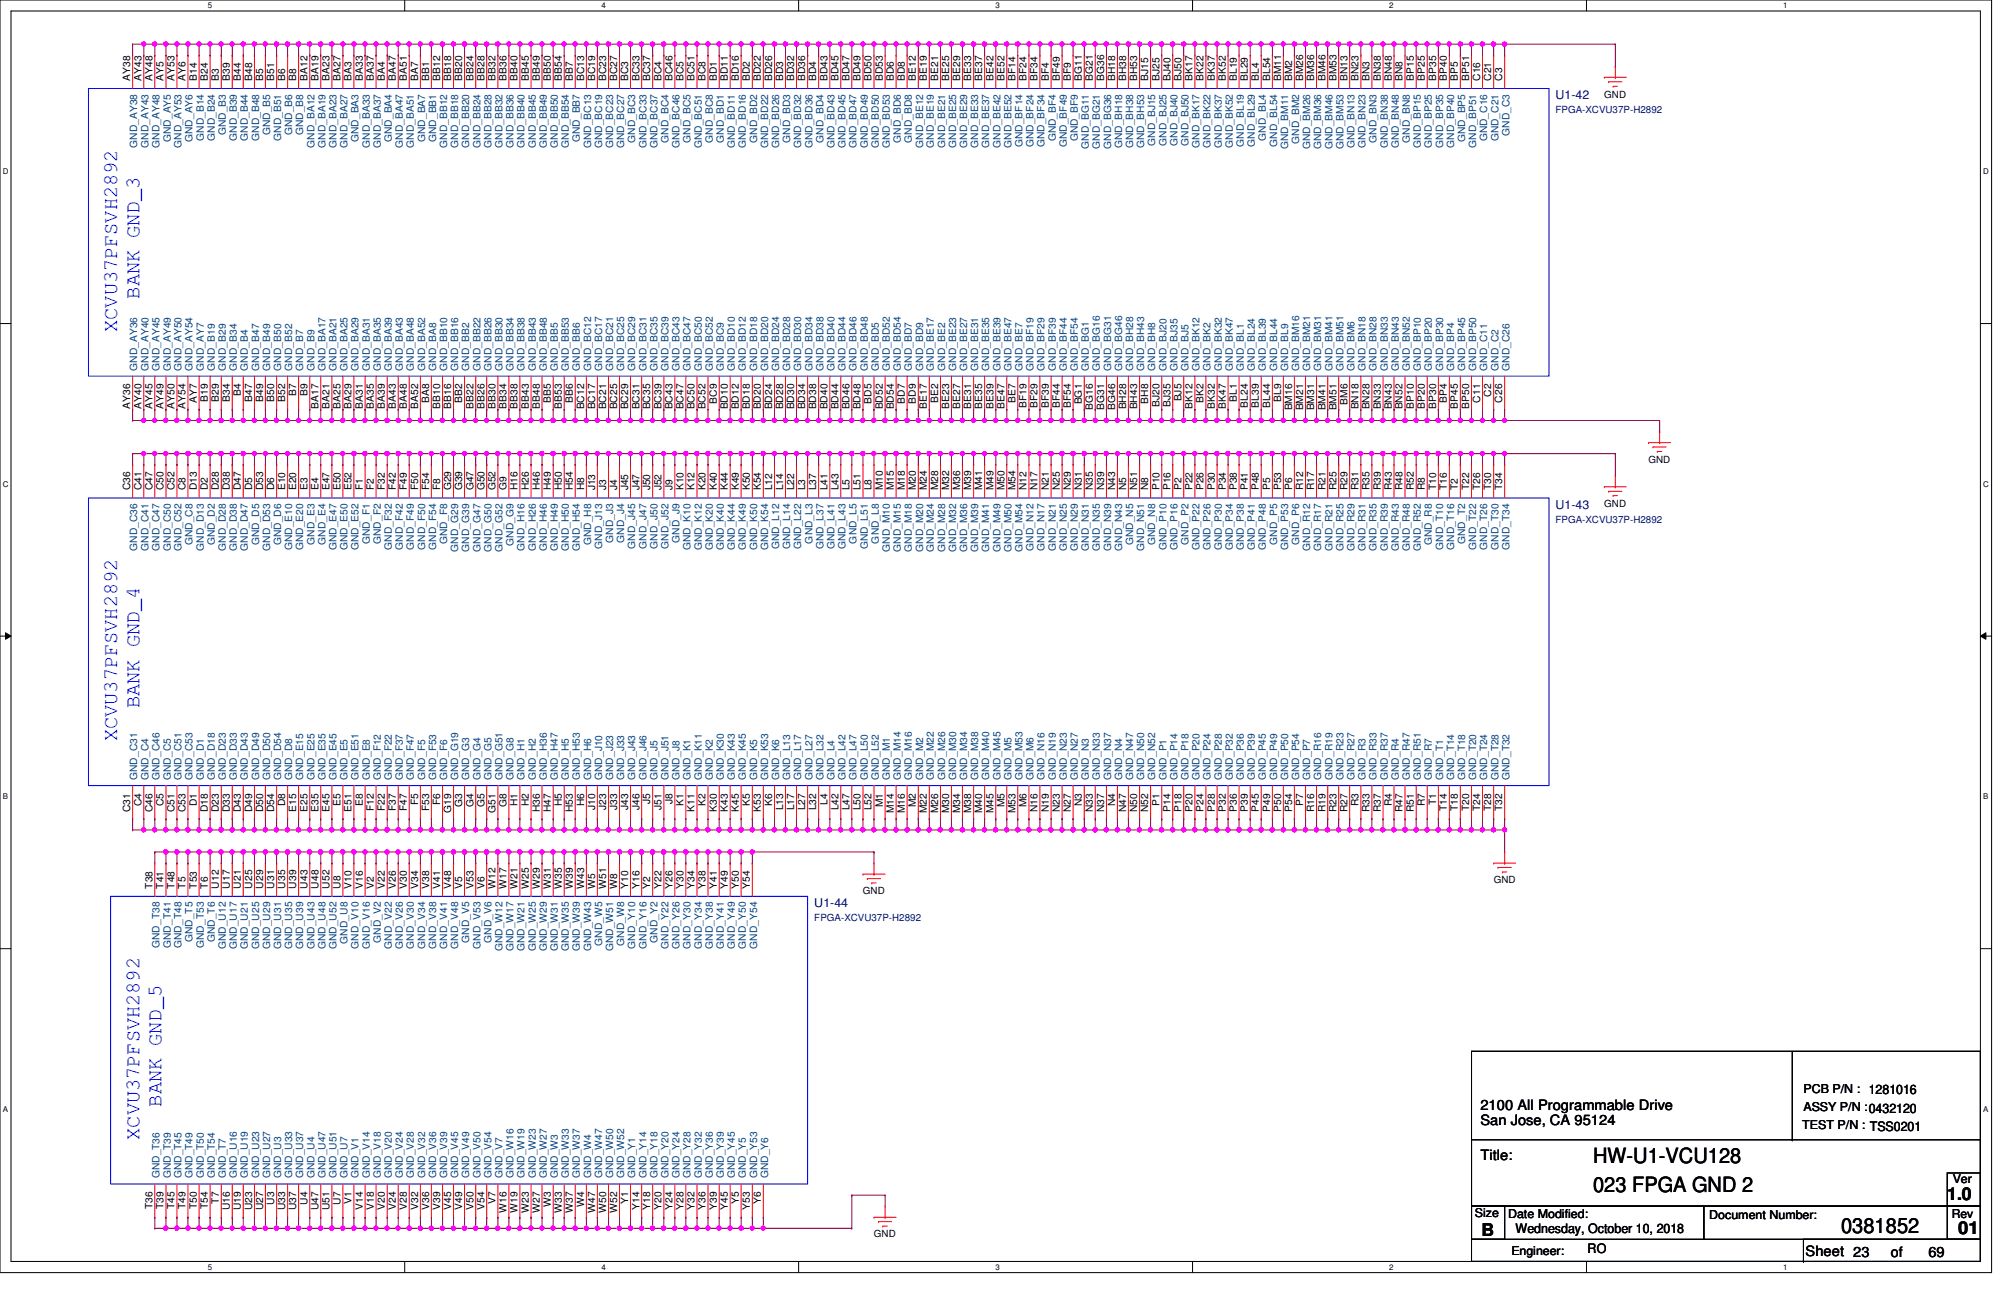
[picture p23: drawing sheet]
<svg xmlns="http://www.w3.org/2000/svg" width="432mm" height="279mm" viewBox="0 0 432 279" stroke-linecap="round" stroke-linejoin="round" font-family="sans-serif">
<defs><g id="words">
<g font-size="4.5" fill="#00f">
<text x="30.1" y="64.4" transform="rotate(-90 30.1 64.4)">BANK GND_3</text>
<text x="25.3" y="71.6" transform="rotate(-90 25.3 71.6)">XCVU37PFSVH2892</text>
<text x="30.1" y="152.8" transform="rotate(-90 30.1 152.8)">BANK GND_4</text>
<text x="25.3" y="159.9" transform="rotate(-90 25.3 159.9)">XCVU37PFSVH2892</text>
<text x="34.9" y="238.8" transform="rotate(-90 34.9 238.8)">BANK GND_5</text>
<text x="30.1" y="245.9" transform="rotate(-90 30.1 245.9)">XCVU37PFSVH2892</text>
</g>
<g font-size="4.5">
<text x="343.8" y="250.9">HW-U1-VCU128</text>
<text x="343.8" y="257.1">023 FPGA GND 2</text>
<text x="397.3" y="266">0381852</text>
</g>
<g font-size="3.8">
<text x="420.2" y="259">1.0</text>
<text x="319.7" y="266.6">B</text>
<text x="422.6" y="266.1">01</text>
</g>
<g font-size="3.1">
<text x="319.4" y="239.4">2100 All Programmable Drive</text>
<text x="319.4" y="242.7">San Jose, CA 95124</text>
<text x="319.4" y="250.4">Title:</text>
<text x="389.6" y="270.9">Sheet 23</text>
<text x="408" y="271.1">of</text>
<text x="416.1" y="271.1">69</text>
</g>
<g font-size="2.8">
<text x="327.1" y="266.1">Wednesday, October 10, 2018</text>
<text x="342.6" y="270.4">RO</text>
</g>
<g font-size="2.6" fill="#000080">
<text x="335.7" y="21.5">U1-42</text>
<text x="335.7" y="109.8">U1-43</text>
<text x="175.7" y="195.7">U1-44</text>
</g>
<g font-size="2.6">
<text x="389.2" y="235.9">PCB P/N : 1281016</text>
<text x="389.2" y="239.7">ASSY P/N :0432120</text>
<text x="388.9" y="243.5">TEST P/N : TSS0201</text>
<text x="421.4" y="255.2">Ver</text>
<text x="318.3" y="262.6">Size</text>
<text x="325.4" y="262.8">Date Modified:</text>
<text x="368.9" y="263.1">Document Number:</text>
<text x="421.2" y="262.8">Rev</text>
<text x="326.1" y="270.7">Engineer:</text>
</g>
<g font-size="2.2">
<text x="28.1" y="17.4" transform="rotate(-90 28.1 17.4)">AY38</text>
<text x="30.5" y="17.4" transform="rotate(-90 30.5 17.4)">AY43</text>
<text x="32.9" y="17.4" transform="rotate(-90 32.9 17.4)">AY48</text>
<text x="35.3" y="17.4" transform="rotate(-90 35.3 17.4)">AY5</text>
<text x="37.7" y="17.4" transform="rotate(-90 37.7 17.4)">AY53</text>
<text x="40" y="17.4" transform="rotate(-90 40 17.4)">AY6</text>
<text x="42.5" y="17.4" transform="rotate(-90 42.5 17.4)">B14</text>
<text x="44.8" y="17.4" transform="rotate(-90 44.8 17.4)">B24</text>
<text x="47.2" y="17.4" transform="rotate(-90 47.2 17.4)">B3</text>
<text x="49.6" y="17.4" transform="rotate(-90 49.6 17.4)">B39</text>
<text x="52" y="17.4" transform="rotate(-90 52 17.4)">B44</text>
<text x="54.4" y="17.4" transform="rotate(-90 54.4 17.4)">B48</text>
<text x="56.8" y="17.4" transform="rotate(-90 56.8 17.4)">B5</text>
<text x="59.2" y="17.4" transform="rotate(-90 59.2 17.4)">B51</text>
<text x="61.6" y="17.4" transform="rotate(-90 61.6 17.4)">B6</text>
<text x="63.9" y="17.4" transform="rotate(-90 63.9 17.4)">B8</text>
<text x="66.3" y="17.4" transform="rotate(-90 66.3 17.4)">BA12</text>
<text x="68.7" y="17.4" transform="rotate(-90 68.7 17.4)">BA19</text>
<text x="71.1" y="17.4" transform="rotate(-90 71.1 17.4)">BA23</text>
<text x="73.5" y="17.4" transform="rotate(-90 73.5 17.4)">BA27</text>
<text x="75.9" y="17.4" transform="rotate(-90 75.9 17.4)">BA3</text>
<text x="78.3" y="17.4" transform="rotate(-90 78.3 17.4)">BA33</text>
<text x="80.6" y="17.4" transform="rotate(-90 80.6 17.4)">BA37</text>
<text x="83.1" y="17.4" transform="rotate(-90 83.1 17.4)">BA4</text>
<text x="85.4" y="17.4" transform="rotate(-90 85.4 17.4)">BA47</text>
<text x="87.8" y="17.4" transform="rotate(-90 87.8 17.4)">BA51</text>
<text x="90.2" y="17.4" transform="rotate(-90 90.2 17.4)">BA7</text>
<text x="92.6" y="17.4" transform="rotate(-90 92.6 17.4)">BB1</text>
<text x="95" y="17.4" transform="rotate(-90 95 17.4)">BB12</text>
<text x="97.4" y="17.4" transform="rotate(-90 97.4 17.4)">BB18</text>
<text x="99.7" y="17.4" transform="rotate(-90 99.7 17.4)">BB20</text>
<text x="102.2" y="17.4" transform="rotate(-90 102.2 17.4)">BB24</text>
<text x="104.5" y="17.4" transform="rotate(-90 104.5 17.4)">BB28</text>
<text x="106.9" y="17.4" transform="rotate(-90 106.9 17.4)">BB32</text>
<text x="109.3" y="17.4" transform="rotate(-90 109.3 17.4)">BB36</text>
<text x="111.7" y="17.4" transform="rotate(-90 111.7 17.4)">BB40</text>
<text x="114.1" y="17.4" transform="rotate(-90 114.1 17.4)">BB45</text>
<text x="116.5" y="17.4" transform="rotate(-90 116.5 17.4)">BB49</text>
<text x="118.9" y="17.4" transform="rotate(-90 118.9 17.4)">BB50</text>
<text x="121.2" y="17.4" transform="rotate(-90 121.2 17.4)">BB54</text>
<text x="123.6" y="17.4" transform="rotate(-90 123.6 17.4)">BB7</text>
<text x="126" y="17.4" transform="rotate(-90 126 17.4)">BC13</text>
<text x="128.4" y="17.4" transform="rotate(-90 128.4 17.4)">BC19</text>
<text x="130.8" y="17.4" transform="rotate(-90 130.8 17.4)">BC23</text>
<text x="133.2" y="17.4" transform="rotate(-90 133.2 17.4)">BC27</text>
<text x="135.6" y="17.4" transform="rotate(-90 135.6 17.4)">BC3</text>
<text x="138" y="17.4" transform="rotate(-90 138 17.4)">BC33</text>
<text x="140.3" y="17.4" transform="rotate(-90 140.3 17.4)">BC37</text>
<text x="142.7" y="17.4" transform="rotate(-90 142.7 17.4)">BC4</text>
<text x="145.1" y="17.4" transform="rotate(-90 145.1 17.4)">BC46</text>
<text x="147.5" y="17.4" transform="rotate(-90 147.5 17.4)">BC5</text>
<text x="149.9" y="17.4" transform="rotate(-90 149.9 17.4)">BC51</text>
<text x="152.3" y="17.4" transform="rotate(-90 152.3 17.4)">BC8</text>
<text x="154.7" y="17.4" transform="rotate(-90 154.7 17.4)">BD1</text>
<text x="157.1" y="17.4" transform="rotate(-90 157.1 17.4)">BD11</text>
<text x="159.4" y="17.4" transform="rotate(-90 159.4 17.4)">BD16</text>
<text x="161.8" y="17.4" transform="rotate(-90 161.8 17.4)">BD2</text>
<text x="164.2" y="17.4" transform="rotate(-90 164.2 17.4)">BD22</text>
<text x="166.6" y="17.4" transform="rotate(-90 166.6 17.4)">BD26</text>
<text x="169" y="17.4" transform="rotate(-90 169 17.4)">BD3</text>
<text x="171.4" y="17.4" transform="rotate(-90 171.4 17.4)">BD32</text>
<text x="173.8" y="17.4" transform="rotate(-90 173.8 17.4)">BD36</text>
<text x="176.1" y="17.4" transform="rotate(-90 176.1 17.4)">BD4</text>
<text x="178.6" y="17.4" transform="rotate(-90 178.6 17.4)">BD43</text>
<text x="180.9" y="17.4" transform="rotate(-90 180.9 17.4)">BD45</text>
<text x="183.3" y="17.4" transform="rotate(-90 183.3 17.4)">BD47</text>
<text x="185.7" y="17.4" transform="rotate(-90 185.7 17.4)">BD49</text>
<text x="188.1" y="17.4" transform="rotate(-90 188.1 17.4)">BD50</text>
<text x="190.5" y="17.4" transform="rotate(-90 190.5 17.4)">BD53</text>
<text x="192.9" y="17.4" transform="rotate(-90 192.9 17.4)">BD6</text>
<text x="195.2" y="17.4" transform="rotate(-90 195.2 17.4)">BD8</text>
<text x="197.7" y="17.4" transform="rotate(-90 197.7 17.4)">BE12</text>
<text x="200" y="17.4" transform="rotate(-90 200 17.4)">BE19</text>
<text x="202.4" y="17.4" transform="rotate(-90 202.4 17.4)">BE21</text>
<text x="204.8" y="17.4" transform="rotate(-90 204.8 17.4)">BE25</text>
<text x="207.2" y="17.4" transform="rotate(-90 207.2 17.4)">BE29</text>
<text x="209.6" y="17.4" transform="rotate(-90 209.6 17.4)">BE33</text>
<text x="212" y="17.4" transform="rotate(-90 212 17.4)">BE37</text>
<text x="214.4" y="17.4" transform="rotate(-90 214.4 17.4)">BE42</text>
<text x="216.7" y="17.4" transform="rotate(-90 216.7 17.4)">BE52</text>
<text x="219.1" y="17.4" transform="rotate(-90 219.1 17.4)">BF14</text>
<text x="221.5" y="17.4" transform="rotate(-90 221.5 17.4)">BF24</text>
<text x="223.9" y="17.4" transform="rotate(-90 223.9 17.4)">BF34</text>
<text x="226.3" y="17.4" transform="rotate(-90 226.3 17.4)">BF4</text>
<text x="228.7" y="17.4" transform="rotate(-90 228.7 17.4)">BF49</text>
<text x="231.1" y="17.4" transform="rotate(-90 231.1 17.4)">BF9</text>
<text x="233.5" y="17.4" transform="rotate(-90 233.5 17.4)">BG11</text>
<text x="235.8" y="17.4" transform="rotate(-90 235.8 17.4)">BG21</text>
<text x="238.3" y="17.4" transform="rotate(-90 238.3 17.4)">BG36</text>
<text x="240.6" y="17.4" transform="rotate(-90 240.6 17.4)">BH18</text>
<text x="243" y="17.4" transform="rotate(-90 243 17.4)">BH38</text>
<text x="245.4" y="17.4" transform="rotate(-90 245.4 17.4)">BH53</text>
<text x="247.8" y="17.4" transform="rotate(-90 247.8 17.4)">BJ15</text>
<text x="250.2" y="17.4" transform="rotate(-90 250.2 17.4)">BJ25</text>
<text x="252.6" y="17.4" transform="rotate(-90 252.6 17.4)">BJ40</text>
<text x="254.9" y="17.4" transform="rotate(-90 254.9 17.4)">BJ50</text>
<text x="257.3" y="17.4" transform="rotate(-90 257.3 17.4)">BK17</text>
<text x="259.7" y="17.4" transform="rotate(-90 259.7 17.4)">BK22</text>
<text x="262.1" y="17.4" transform="rotate(-90 262.1 17.4)">BK37</text>
<text x="264.5" y="17.4" transform="rotate(-90 264.5 17.4)">BK52</text>
<text x="266.9" y="17.4" transform="rotate(-90 266.9 17.4)">BL19</text>
<text x="269.3" y="17.4" transform="rotate(-90 269.3 17.4)">BL29</text>
<text x="271.7" y="17.4" transform="rotate(-90 271.7 17.4)">BL4</text>
<text x="274.1" y="17.4" transform="rotate(-90 274.1 17.4)">BL54</text>
<text x="276.4" y="17.4" transform="rotate(-90 276.4 17.4)">BM11</text>
<text x="278.8" y="17.4" transform="rotate(-90 278.8 17.4)">BM2</text>
<text x="281.2" y="17.4" transform="rotate(-90 281.2 17.4)">BM26</text>
<text x="283.6" y="17.4" transform="rotate(-90 283.6 17.4)">BM36</text>
<text x="286" y="17.4" transform="rotate(-90 286 17.4)">BM46</text>
<text x="288.4" y="17.4" transform="rotate(-90 288.4 17.4)">BM53</text>
<text x="290.7" y="17.4" transform="rotate(-90 290.7 17.4)">BN13</text>
<text x="293.2" y="17.4" transform="rotate(-90 293.2 17.4)">BN23</text>
<text x="295.5" y="17.4" transform="rotate(-90 295.5 17.4)">BN3</text>
<text x="297.9" y="17.4" transform="rotate(-90 297.9 17.4)">BN38</text>
<text x="300.3" y="17.4" transform="rotate(-90 300.3 17.4)">BN48</text>
<text x="302.7" y="17.4" transform="rotate(-90 302.7 17.4)">BN8</text>
<text x="305.1" y="17.4" transform="rotate(-90 305.1 17.4)">BP15</text>
<text x="307.5" y="17.4" transform="rotate(-90 307.5 17.4)">BP25</text>
<text x="309.9" y="17.4" transform="rotate(-90 309.9 17.4)">BP35</text>
<text x="312.3" y="17.4" transform="rotate(-90 312.3 17.4)">BP40</text>
<text x="314.6" y="17.4" transform="rotate(-90 314.6 17.4)">BP5</text>
<text x="317" y="17.4" transform="rotate(-90 317 17.4)">BP51</text>
<text x="319.4" y="17.4" transform="rotate(-90 319.4 17.4)">C16</text>
<text x="321.8" y="17.4" transform="rotate(-90 321.8 17.4)">C21</text>
<text x="324.2" y="17.4" transform="rotate(-90 324.2 17.4)">C3</text>
<text x="28.1" y="88.2" transform="rotate(-90 28.1 88.2)">AY36</text>
<text x="30.5" y="88.2" transform="rotate(-90 30.5 88.2)">AY40</text>
<text x="32.9" y="88.2" transform="rotate(-90 32.9 88.2)">AY45</text>
<text x="35.3" y="88.2" transform="rotate(-90 35.3 88.2)">AY49</text>
<text x="37.7" y="88.2" transform="rotate(-90 37.7 88.2)">AY50</text>
<text x="40" y="88.2" transform="rotate(-90 40 88.2)">AY54</text>
<text x="42.5" y="87" transform="rotate(-90 42.5 87)">AY7</text>
<text x="44.8" y="86.7" transform="rotate(-90 44.8 86.7)">B19</text>
<text x="47.2" y="86.7" transform="rotate(-90 47.2 86.7)">B29</text>
<text x="49.6" y="86.7" transform="rotate(-90 49.6 86.7)">B34</text>
<text x="52" y="85.5" transform="rotate(-90 52 85.5)">B4</text>
<text x="54.4" y="86.7" transform="rotate(-90 54.4 86.7)">B47</text>
<text x="56.8" y="86.7" transform="rotate(-90 56.8 86.7)">B49</text>
<text x="59.2" y="86.7" transform="rotate(-90 59.2 86.7)">B50</text>
<text x="61.6" y="86.7" transform="rotate(-90 61.6 86.7)">B52</text>
<text x="63.9" y="85.5" transform="rotate(-90 63.9 85.5)">B7</text>
<text x="66.3" y="85.5" transform="rotate(-90 66.3 85.5)">B9</text>
<text x="68.7" y="88.2" transform="rotate(-90 68.7 88.2)">BA17</text>
<text x="71.1" y="88.2" transform="rotate(-90 71.1 88.2)">BA21</text>
<text x="73.5" y="88.2" transform="rotate(-90 73.5 88.2)">BA25</text>
<text x="75.9" y="88.2" transform="rotate(-90 75.9 88.2)">BA29</text>
<text x="78.3" y="88.2" transform="rotate(-90 78.3 88.2)">BA31</text>
<text x="80.6" y="88.2" transform="rotate(-90 80.6 88.2)">BA35</text>
<text x="83.1" y="88.2" transform="rotate(-90 83.1 88.2)">BA39</text>
<text x="85.4" y="88.2" transform="rotate(-90 85.4 88.2)">BA43</text>
<text x="87.8" y="88.2" transform="rotate(-90 87.8 88.2)">BA48</text>
<text x="90.2" y="88.2" transform="rotate(-90 90.2 88.2)">BA52</text>
<text x="92.6" y="87" transform="rotate(-90 92.6 87)">BA8</text>
<text x="95" y="88.2" transform="rotate(-90 95 88.2)">BB10</text>
<text x="97.4" y="88.2" transform="rotate(-90 97.4 88.2)">BB16</text>
<text x="99.7" y="87" transform="rotate(-90 99.7 87)">BB2</text>
<text x="102.2" y="88.2" transform="rotate(-90 102.2 88.2)">BB22</text>
<text x="104.5" y="88.2" transform="rotate(-90 104.5 88.2)">BB26</text>
<text x="106.9" y="88.2" transform="rotate(-90 106.9 88.2)">BB30</text>
<text x="109.3" y="88.2" transform="rotate(-90 109.3 88.2)">BB34</text>
<text x="111.7" y="88.2" transform="rotate(-90 111.7 88.2)">BB38</text>
<text x="114.1" y="88.2" transform="rotate(-90 114.1 88.2)">BB43</text>
<text x="116.5" y="88.2" transform="rotate(-90 116.5 88.2)">BB48</text>
<text x="118.9" y="87" transform="rotate(-90 118.9 87)">BB5</text>
<text x="121.2" y="88.2" transform="rotate(-90 121.2 88.2)">BB53</text>
<text x="123.6" y="87" transform="rotate(-90 123.6 87)">BB6</text>
<text x="126" y="88.3" transform="rotate(-90 126 88.3)">BC12</text>
<text x="128.4" y="88.3" transform="rotate(-90 128.4 88.3)">BC17</text>
<text x="130.8" y="88.3" transform="rotate(-90 130.8 88.3)">BC21</text>
<text x="133.2" y="88.3" transform="rotate(-90 133.2 88.3)">BC25</text>
<text x="135.6" y="88.3" transform="rotate(-90 135.6 88.3)">BC29</text>
<text x="138" y="88.3" transform="rotate(-90 138 88.3)">BC31</text>
<text x="140.3" y="88.3" transform="rotate(-90 140.3 88.3)">BC35</text>
<text x="142.7" y="88.3" transform="rotate(-90 142.7 88.3)">BC39</text>
<text x="145.1" y="88.3" transform="rotate(-90 145.1 88.3)">BC43</text>
<text x="147.5" y="88.3" transform="rotate(-90 147.5 88.3)">BC47</text>
<text x="149.9" y="88.3" transform="rotate(-90 149.9 88.3)">BC50</text>
<text x="152.3" y="88.3" transform="rotate(-90 152.3 88.3)">BC52</text>
<text x="154.7" y="87.1" transform="rotate(-90 154.7 87.1)">BC9</text>
<text x="157.1" y="88.3" transform="rotate(-90 157.1 88.3)">BD10</text>
<text x="159.4" y="88.3" transform="rotate(-90 159.4 88.3)">BD12</text>
<text x="161.8" y="88.3" transform="rotate(-90 161.8 88.3)">BD18</text>
<text x="164.2" y="88.3" transform="rotate(-90 164.2 88.3)">BD20</text>
<text x="166.6" y="88.3" transform="rotate(-90 166.6 88.3)">BD24</text>
<text x="169" y="88.3" transform="rotate(-90 169 88.3)">BD28</text>
<text x="171.4" y="88.3" transform="rotate(-90 171.4 88.3)">BD30</text>
<text x="173.8" y="88.3" transform="rotate(-90 173.8 88.3)">BD34</text>
<text x="176.1" y="88.3" transform="rotate(-90 176.1 88.3)">BD38</text>
<text x="178.6" y="88.3" transform="rotate(-90 178.6 88.3)">BD40</text>
<text x="180.9" y="88.3" transform="rotate(-90 180.9 88.3)">BD44</text>
<text x="183.3" y="88.3" transform="rotate(-90 183.3 88.3)">BD46</text>
<text x="185.7" y="88.3" transform="rotate(-90 185.7 88.3)">BD48</text>
<text x="188.1" y="87.1" transform="rotate(-90 188.1 87.1)">BD5</text>
<text x="190.5" y="88.3" transform="rotate(-90 190.5 88.3)">BD52</text>
<text x="192.9" y="88.3" transform="rotate(-90 192.9 88.3)">BD54</text>
<text x="195.2" y="87.1" transform="rotate(-90 195.2 87.1)">BD7</text>
<text x="197.7" y="87.1" transform="rotate(-90 197.7 87.1)">BD9</text>
<text x="200" y="88.2" transform="rotate(-90 200 88.2)">BE17</text>
<text x="202.4" y="87" transform="rotate(-90 202.4 87)">BE2</text>
<text x="204.8" y="88.2" transform="rotate(-90 204.8 88.2)">BE23</text>
<text x="207.2" y="88.2" transform="rotate(-90 207.2 88.2)">BE27</text>
<text x="209.6" y="88.2" transform="rotate(-90 209.6 88.2)">BE31</text>
<text x="212" y="88.2" transform="rotate(-90 212 88.2)">BE35</text>
<text x="214.4" y="88.2" transform="rotate(-90 214.4 88.2)">BE39</text>
<text x="216.7" y="88.2" transform="rotate(-90 216.7 88.2)">BE47</text>
<text x="219.1" y="87" transform="rotate(-90 219.1 87)">BE7</text>
<text x="221.5" y="88.1" transform="rotate(-90 221.5 88.1)">BF19</text>
<text x="223.9" y="88.1" transform="rotate(-90 223.9 88.1)">BF29</text>
<text x="226.3" y="88.1" transform="rotate(-90 226.3 88.1)">BF39</text>
<text x="228.7" y="88.1" transform="rotate(-90 228.7 88.1)">BF44</text>
<text x="231.1" y="88.1" transform="rotate(-90 231.1 88.1)">BF54</text>
<text x="233.5" y="87.2" transform="rotate(-90 233.5 87.2)">BG1</text>
<text x="235.8" y="88.5" transform="rotate(-90 235.8 88.5)">BG16</text>
<text x="238.3" y="88.5" transform="rotate(-90 238.3 88.5)">BG31</text>
<text x="240.6" y="88.5" transform="rotate(-90 240.6 88.5)">BG46</text>
<text x="243" y="88.3" transform="rotate(-90 243 88.3)">BH28</text>
<text x="245.4" y="88.3" transform="rotate(-90 245.4 88.3)">BH43</text>
<text x="247.8" y="87.1" transform="rotate(-90 247.8 87.1)">BH8</text>
<text x="250.2" y="87.8" transform="rotate(-90 250.2 87.8)">BJ20</text>
<text x="252.6" y="87.8" transform="rotate(-90 252.6 87.8)">BJ35</text>
<text x="254.9" y="86.6" transform="rotate(-90 254.9 86.6)">BJ5</text>
<text x="257.3" y="88.2" transform="rotate(-90 257.3 88.2)">BK12</text>
<text x="259.7" y="87" transform="rotate(-90 259.7 87)">BK2</text>
<text x="262.1" y="88.2" transform="rotate(-90 262.1 88.2)">BK32</text>
<text x="264.5" y="88.2" transform="rotate(-90 264.5 88.2)">BK47</text>
<text x="266.9" y="86.7" transform="rotate(-90 266.9 86.7)">BL1</text>
<text x="269.3" y="88" transform="rotate(-90 269.3 88)">BL24</text>
<text x="271.7" y="88" transform="rotate(-90 271.7 88)">BL39</text>
<text x="274.1" y="88" transform="rotate(-90 274.1 88)">BL44</text>
<text x="276.4" y="86.7" transform="rotate(-90 276.4 86.7)">BL9</text>
<text x="278.8" y="88.6" transform="rotate(-90 278.8 88.6)">BM16</text>
<text x="281.2" y="88.6" transform="rotate(-90 281.2 88.6)">BM21</text>
<text x="283.6" y="88.6" transform="rotate(-90 283.6 88.6)">BM31</text>
<text x="286" y="88.6" transform="rotate(-90 286 88.6)">BM41</text>
<text x="288.4" y="88.6" transform="rotate(-90 288.4 88.6)">BM51</text>
<text x="290.7" y="87.3" transform="rotate(-90 290.7 87.3)">BM6</text>
<text x="293.2" y="88.3" transform="rotate(-90 293.2 88.3)">BN18</text>
<text x="295.5" y="88.3" transform="rotate(-90 295.5 88.3)">BN28</text>
<text x="297.9" y="88.3" transform="rotate(-90 297.9 88.3)">BN33</text>
<text x="300.3" y="88.3" transform="rotate(-90 300.3 88.3)">BN43</text>
<text x="302.7" y="88.3" transform="rotate(-90 302.7 88.3)">BN52</text>
<text x="305.1" y="88.2" transform="rotate(-90 305.1 88.2)">BP10</text>
<text x="307.5" y="88.2" transform="rotate(-90 307.5 88.2)">BP20</text>
<text x="309.9" y="88.2" transform="rotate(-90 309.9 88.2)">BP30</text>
<text x="312.3" y="87" transform="rotate(-90 312.3 87)">BP4</text>
<text x="314.6" y="88.2" transform="rotate(-90 314.6 88.2)">BP45</text>
<text x="317" y="88.2" transform="rotate(-90 317 88.2)">BP50</text>
<text x="319.4" y="86.9" transform="rotate(-90 319.4 86.9)">C11</text>
<text x="321.8" y="85.6" transform="rotate(-90 321.8 85.6)">C2</text>
<text x="324.2" y="86.9" transform="rotate(-90 324.2 86.9)">C26</text>
<text x="28.1" y="105.8" transform="rotate(-90 28.1 105.8)">C36</text>
<text x="30.5" y="105.8" transform="rotate(-90 30.5 105.8)">C41</text>
<text x="32.9" y="105.8" transform="rotate(-90 32.9 105.8)">C47</text>
<text x="35.3" y="105.8" transform="rotate(-90 35.3 105.8)">C50</text>
<text x="37.7" y="105.8" transform="rotate(-90 37.7 105.8)">C52</text>
<text x="40" y="105.8" transform="rotate(-90 40 105.8)">C8</text>
<text x="42.5" y="105.8" transform="rotate(-90 42.5 105.8)">D13</text>
<text x="44.8" y="105.8" transform="rotate(-90 44.8 105.8)">D2</text>
<text x="47.2" y="105.8" transform="rotate(-90 47.2 105.8)">D28</text>
<text x="49.6" y="105.8" transform="rotate(-90 49.6 105.8)">D38</text>
<text x="52" y="105.8" transform="rotate(-90 52 105.8)">D47</text>
<text x="54.4" y="105.8" transform="rotate(-90 54.4 105.8)">D5</text>
<text x="56.8" y="105.8" transform="rotate(-90 56.8 105.8)">D53</text>
<text x="59.2" y="105.8" transform="rotate(-90 59.2 105.8)">D6</text>
<text x="61.6" y="105.8" transform="rotate(-90 61.6 105.8)">E10</text>
<text x="63.9" y="105.8" transform="rotate(-90 63.9 105.8)">E20</text>
<text x="66.3" y="105.8" transform="rotate(-90 66.3 105.8)">E3</text>
<text x="68.7" y="105.8" transform="rotate(-90 68.7 105.8)">E4</text>
<text x="71.1" y="105.8" transform="rotate(-90 71.1 105.8)">E47</text>
<text x="73.5" y="105.8" transform="rotate(-90 73.5 105.8)">E50</text>
<text x="75.9" y="105.8" transform="rotate(-90 75.9 105.8)">E52</text>
<text x="78.3" y="105.8" transform="rotate(-90 78.3 105.8)">F1</text>
<text x="80.6" y="105.8" transform="rotate(-90 80.6 105.8)">F2</text>
<text x="83.1" y="105.8" transform="rotate(-90 83.1 105.8)">F32</text>
<text x="85.4" y="105.8" transform="rotate(-90 85.4 105.8)">F42</text>
<text x="87.8" y="105.8" transform="rotate(-90 87.8 105.8)">F49</text>
<text x="90.2" y="105.8" transform="rotate(-90 90.2 105.8)">F50</text>
<text x="92.6" y="105.8" transform="rotate(-90 92.6 105.8)">F54</text>
<text x="95" y="105.8" transform="rotate(-90 95 105.8)">F8</text>
<text x="97.4" y="105.8" transform="rotate(-90 97.4 105.8)">G29</text>
<text x="99.7" y="105.8" transform="rotate(-90 99.7 105.8)">G39</text>
<text x="102.2" y="105.8" transform="rotate(-90 102.2 105.8)">G47</text>
<text x="104.5" y="105.8" transform="rotate(-90 104.5 105.8)">G50</text>
<text x="106.9" y="105.8" transform="rotate(-90 106.9 105.8)">G52</text>
<text x="109.3" y="105.8" transform="rotate(-90 109.3 105.8)">G9</text>
<text x="111.7" y="105.8" transform="rotate(-90 111.7 105.8)">H16</text>
<text x="114.1" y="105.8" transform="rotate(-90 114.1 105.8)">H26</text>
<text x="116.5" y="105.8" transform="rotate(-90 116.5 105.8)">H46</text>
<text x="118.9" y="105.8" transform="rotate(-90 118.9 105.8)">H49</text>
<text x="121.2" y="105.8" transform="rotate(-90 121.2 105.8)">H50</text>
<text x="123.6" y="105.8" transform="rotate(-90 123.6 105.8)">H54</text>
<text x="126" y="105.8" transform="rotate(-90 126 105.8)">H8</text>
<text x="128.4" y="105.8" transform="rotate(-90 128.4 105.8)">J13</text>
<text x="130.8" y="105.8" transform="rotate(-90 130.8 105.8)">J3</text>
<text x="133.2" y="105.8" transform="rotate(-90 133.2 105.8)">J4</text>
<text x="135.6" y="105.8" transform="rotate(-90 135.6 105.8)">J45</text>
<text x="138" y="105.8" transform="rotate(-90 138 105.8)">J47</text>
<text x="140.3" y="105.8" transform="rotate(-90 140.3 105.8)">J50</text>
<text x="142.7" y="105.8" transform="rotate(-90 142.7 105.8)">J52</text>
<text x="145.1" y="105.8" transform="rotate(-90 145.1 105.8)">J9</text>
<text x="147.5" y="105.8" transform="rotate(-90 147.5 105.8)">K10</text>
<text x="149.9" y="105.8" transform="rotate(-90 149.9 105.8)">K12</text>
<text x="152.3" y="105.8" transform="rotate(-90 152.3 105.8)">K20</text>
<text x="154.7" y="105.8" transform="rotate(-90 154.7 105.8)">K40</text>
<text x="157.1" y="105.8" transform="rotate(-90 157.1 105.8)">K44</text>
<text x="159.4" y="105.8" transform="rotate(-90 159.4 105.8)">K49</text>
<text x="161.8" y="105.8" transform="rotate(-90 161.8 105.8)">K50</text>
<text x="164.2" y="105.8" transform="rotate(-90 164.2 105.8)">K54</text>
<text x="166.6" y="105.8" transform="rotate(-90 166.6 105.8)">L12</text>
<text x="169" y="105.8" transform="rotate(-90 169 105.8)">L14</text>
<text x="171.4" y="105.8" transform="rotate(-90 171.4 105.8)">L22</text>
<text x="173.8" y="105.8" transform="rotate(-90 173.8 105.8)">L3</text>
<text x="176.1" y="105.8" transform="rotate(-90 176.1 105.8)">L37</text>
<text x="178.6" y="105.8" transform="rotate(-90 178.6 105.8)">L41</text>
<text x="180.9" y="105.8" transform="rotate(-90 180.9 105.8)">L43</text>
<text x="183.3" y="105.8" transform="rotate(-90 183.3 105.8)">L5</text>
<text x="185.7" y="105.8" transform="rotate(-90 185.7 105.8)">L51</text>
<text x="188.1" y="105.8" transform="rotate(-90 188.1 105.8)">L8</text>
<text x="190.5" y="105.8" transform="rotate(-90 190.5 105.8)">M10</text>
<text x="192.9" y="105.8" transform="rotate(-90 192.9 105.8)">M15</text>
<text x="195.2" y="105.8" transform="rotate(-90 195.2 105.8)">M18</text>
<text x="197.7" y="105.8" transform="rotate(-90 197.7 105.8)">M20</text>
<text x="200" y="105.8" transform="rotate(-90 200 105.8)">M24</text>
<text x="202.4" y="105.8" transform="rotate(-90 202.4 105.8)">M28</text>
<text x="204.8" y="105.8" transform="rotate(-90 204.8 105.8)">M32</text>
<text x="207.2" y="105.8" transform="rotate(-90 207.2 105.8)">M36</text>
<text x="209.6" y="105.8" transform="rotate(-90 209.6 105.8)">M39</text>
<text x="212" y="105.8" transform="rotate(-90 212 105.8)">M41</text>
<text x="214.4" y="105.8" transform="rotate(-90 214.4 105.8)">M49</text>
<text x="216.7" y="105.8" transform="rotate(-90 216.7 105.8)">M50</text>
<text x="219.1" y="105.8" transform="rotate(-90 219.1 105.8)">M54</text>
<text x="221.5" y="105.8" transform="rotate(-90 221.5 105.8)">N12</text>
<text x="223.9" y="105.8" transform="rotate(-90 223.9 105.8)">N17</text>
<text x="226.3" y="105.8" transform="rotate(-90 226.3 105.8)">N21</text>
<text x="228.7" y="105.8" transform="rotate(-90 228.7 105.8)">N25</text>
<text x="231.1" y="105.8" transform="rotate(-90 231.1 105.8)">N29</text>
<text x="233.5" y="105.8" transform="rotate(-90 233.5 105.8)">N31</text>
<text x="235.8" y="105.8" transform="rotate(-90 235.8 105.8)">N35</text>
<text x="238.3" y="105.8" transform="rotate(-90 238.3 105.8)">N39</text>
<text x="240.6" y="105.8" transform="rotate(-90 240.6 105.8)">N43</text>
<text x="243" y="105.8" transform="rotate(-90 243 105.8)">N5</text>
<text x="245.4" y="105.8" transform="rotate(-90 245.4 105.8)">N51</text>
<text x="247.8" y="105.8" transform="rotate(-90 247.8 105.8)">N8</text>
<text x="250.2" y="105.8" transform="rotate(-90 250.2 105.8)">P10</text>
<text x="252.6" y="105.8" transform="rotate(-90 252.6 105.8)">P16</text>
<text x="254.9" y="105.8" transform="rotate(-90 254.9 105.8)">P2</text>
<text x="257.3" y="105.8" transform="rotate(-90 257.3 105.8)">P22</text>
<text x="259.7" y="105.8" transform="rotate(-90 259.7 105.8)">P26</text>
<text x="262.1" y="105.8" transform="rotate(-90 262.1 105.8)">P30</text>
<text x="264.5" y="105.8" transform="rotate(-90 264.5 105.8)">P34</text>
<text x="266.9" y="105.8" transform="rotate(-90 266.9 105.8)">P38</text>
<text x="269.3" y="105.8" transform="rotate(-90 269.3 105.8)">P41</text>
<text x="271.7" y="105.8" transform="rotate(-90 271.7 105.8)">P48</text>
<text x="274.1" y="105.8" transform="rotate(-90 274.1 105.8)">P5</text>
<text x="276.4" y="105.8" transform="rotate(-90 276.4 105.8)">P53</text>
<text x="278.8" y="105.8" transform="rotate(-90 278.8 105.8)">P6</text>
<text x="281.2" y="105.8" transform="rotate(-90 281.2 105.8)">R12</text>
<text x="283.6" y="105.8" transform="rotate(-90 283.6 105.8)">R17</text>
<text x="286" y="105.8" transform="rotate(-90 286 105.8)">R21</text>
<text x="288.4" y="105.8" transform="rotate(-90 288.4 105.8)">R25</text>
<text x="290.7" y="105.8" transform="rotate(-90 290.7 105.8)">R29</text>
<text x="293.2" y="105.8" transform="rotate(-90 293.2 105.8)">R31</text>
<text x="295.5" y="105.8" transform="rotate(-90 295.5 105.8)">R35</text>
<text x="297.9" y="105.8" transform="rotate(-90 297.9 105.8)">R39</text>
<text x="300.3" y="105.8" transform="rotate(-90 300.3 105.8)">R43</text>
<text x="302.7" y="105.8" transform="rotate(-90 302.7 105.8)">R48</text>
<text x="305.1" y="105.8" transform="rotate(-90 305.1 105.8)">R52</text>
<text x="307.5" y="105.8" transform="rotate(-90 307.5 105.8)">R8</text>
<text x="309.9" y="105.8" transform="rotate(-90 309.9 105.8)">T10</text>
<text x="312.3" y="105.8" transform="rotate(-90 312.3 105.8)">T16</text>
<text x="314.6" y="105.8" transform="rotate(-90 314.6 105.8)">T2</text>
<text x="317" y="105.8" transform="rotate(-90 317 105.8)">T22</text>
<text x="319.4" y="105.8" transform="rotate(-90 319.4 105.8)">T26</text>
<text x="321.8" y="105.8" transform="rotate(-90 321.8 105.8)">T30</text>
<text x="324.2" y="105.8" transform="rotate(-90 324.2 105.8)">T34</text>
<text x="30.5" y="174" transform="rotate(-90 30.5 174)">C4</text>
<text x="35.3" y="174" transform="rotate(-90 35.3 174)">C5</text>
<text x="42.5" y="174" transform="rotate(-90 42.5 174)">D1</text>
<text x="61.6" y="174" transform="rotate(-90 61.6 174)">D8</text>
<text x="73.5" y="173.9" transform="rotate(-90 73.5 173.9)">E5</text>
<text x="78.3" y="173.9" transform="rotate(-90 78.3 173.9)">E8</text>
<text x="90.2" y="173.7" transform="rotate(-90 90.2 173.7)">F5</text>
<text x="95" y="173.7" transform="rotate(-90 95 173.7)">F6</text>
<text x="111.7" y="174" transform="rotate(-90 111.7 174)">H1</text>
<text x="114.1" y="174" transform="rotate(-90 114.1 174)">H2</text>
<text x="121.2" y="174" transform="rotate(-90 121.2 174)">H5</text>
<text x="126" y="174" transform="rotate(-90 126 174)">H6</text>
<text x="140.3" y="173.5" transform="rotate(-90 140.3 173.5)">J5</text>
<text x="145.1" y="173.5" transform="rotate(-90 145.1 173.5)">J8</text>
<text x="147.5" y="173.9" transform="rotate(-90 147.5 173.9)">K1</text>
<text x="152.3" y="173.9" transform="rotate(-90 152.3 173.9)">K2</text>
<text x="161.8" y="173.9" transform="rotate(-90 161.8 173.9)">K5</text>
<text x="166.6" y="173.9" transform="rotate(-90 166.6 173.9)">K6</text>
<text x="178.6" y="173.6" transform="rotate(-90 178.6 173.6)">L4</text>
<text x="233.5" y="174" transform="rotate(-90 233.5 174)">N3</text>
<text x="240.6" y="174" transform="rotate(-90 240.6 174)">N4</text>
<text x="250.2" y="173.9" transform="rotate(-90 250.2 173.9)">P1</text>
<text x="281.2" y="173.9" transform="rotate(-90 281.2 173.9)">P7</text>
<text x="293.2" y="174" transform="rotate(-90 293.2 174)">R3</text>
<text x="300.3" y="174" transform="rotate(-90 300.3 174)">R4</text>
<text x="307.5" y="174" transform="rotate(-90 307.5 174)">R7</text>
<text x="309.9" y="173.7" transform="rotate(-90 309.9 173.7)">T1</text>
<text x="28.1" y="175.2" transform="rotate(-90 28.1 175.2)">C31</text>
<text x="32.9" y="175.2" transform="rotate(-90 32.9 175.2)">C46</text>
<text x="37.7" y="175.2" transform="rotate(-90 37.7 175.2)">C51</text>
<text x="40" y="175.2" transform="rotate(-90 40 175.2)">C53</text>
<text x="44.8" y="175.2" transform="rotate(-90 44.8 175.2)">D18</text>
<text x="47.2" y="175.2" transform="rotate(-90 47.2 175.2)">D23</text>
<text x="49.6" y="175.2" transform="rotate(-90 49.6 175.2)">D33</text>
<text x="52" y="175.2" transform="rotate(-90 52 175.2)">D43</text>
<text x="54.4" y="175.2" transform="rotate(-90 54.4 175.2)">D49</text>
<text x="56.8" y="175.2" transform="rotate(-90 56.8 175.2)">D50</text>
<text x="59.2" y="175.2" transform="rotate(-90 59.2 175.2)">D54</text>
<text x="63.9" y="175.1" transform="rotate(-90 63.9 175.1)">E15</text>
<text x="66.3" y="175.1" transform="rotate(-90 66.3 175.1)">E25</text>
<text x="68.7" y="175.1" transform="rotate(-90 68.7 175.1)">E35</text>
<text x="71.1" y="175.1" transform="rotate(-90 71.1 175.1)">E45</text>
<text x="75.9" y="175.1" transform="rotate(-90 75.9 175.1)">E51</text>
<text x="80.6" y="175" transform="rotate(-90 80.6 175)">F12</text>
<text x="83.1" y="175" transform="rotate(-90 83.1 175)">F22</text>
<text x="85.4" y="175" transform="rotate(-90 85.4 175)">F37</text>
<text x="87.8" y="175" transform="rotate(-90 87.8 175)">F47</text>
<text x="92.6" y="175" transform="rotate(-90 92.6 175)">F53</text>
<text x="97.4" y="175.3" transform="rotate(-90 97.4 175.3)">G19</text>
<text x="99.7" y="174.1" transform="rotate(-90 99.7 174.1)">G3</text>
<text x="102.2" y="174.1" transform="rotate(-90 102.2 174.1)">G4</text>
<text x="104.5" y="174.1" transform="rotate(-90 104.5 174.1)">G5</text>
<text x="106.9" y="175.3" transform="rotate(-90 106.9 175.3)">G51</text>
<text x="109.3" y="174.1" transform="rotate(-90 109.3 174.1)">G8</text>
<text x="116.5" y="175.2" transform="rotate(-90 116.5 175.2)">H36</text>
<text x="118.9" y="175.2" transform="rotate(-90 118.9 175.2)">H47</text>
<text x="123.6" y="175.2" transform="rotate(-90 123.6 175.2)">H53</text>
<text x="128.4" y="174.7" transform="rotate(-90 128.4 174.7)">J10</text>
<text x="130.8" y="174.7" transform="rotate(-90 130.8 174.7)">J23</text>
<text x="133.2" y="174.7" transform="rotate(-90 133.2 174.7)">J33</text>
<text x="135.6" y="174.7" transform="rotate(-90 135.6 174.7)">J43</text>
<text x="138" y="174.7" transform="rotate(-90 138 174.7)">J46</text>
<text x="142.7" y="174.7" transform="rotate(-90 142.7 174.7)">J51</text>
<text x="149.9" y="175.1" transform="rotate(-90 149.9 175.1)">K11</text>
<text x="154.7" y="175.1" transform="rotate(-90 154.7 175.1)">K30</text>
<text x="157.1" y="175.1" transform="rotate(-90 157.1 175.1)">K43</text>
<text x="159.4" y="175.1" transform="rotate(-90 159.4 175.1)">K45</text>
<text x="164.2" y="175.1" transform="rotate(-90 164.2 175.1)">K53</text>
<text x="169" y="174.8" transform="rotate(-90 169 174.8)">L13</text>
<text x="171.4" y="174.8" transform="rotate(-90 171.4 174.8)">L17</text>
<text x="173.8" y="174.8" transform="rotate(-90 173.8 174.8)">L27</text>
<text x="176.1" y="174.8" transform="rotate(-90 176.1 174.8)">L32</text>
<text x="180.9" y="174.8" transform="rotate(-90 180.9 174.8)">L42</text>
<text x="183.3" y="174.8" transform="rotate(-90 183.3 174.8)">L47</text>
<text x="185.7" y="174.8" transform="rotate(-90 185.7 174.8)">L50</text>
<text x="188.1" y="174.8" transform="rotate(-90 188.1 174.8)">L52</text>
<text x="190.5" y="174.2" transform="rotate(-90 190.5 174.2)">M1</text>
<text x="192.9" y="175.4" transform="rotate(-90 192.9 175.4)">M14</text>
<text x="195.2" y="175.4" transform="rotate(-90 195.2 175.4)">M16</text>
<text x="197.7" y="174.2" transform="rotate(-90 197.7 174.2)">M2</text>
<text x="200" y="175.4" transform="rotate(-90 200 175.4)">M22</text>
<text x="202.4" y="175.4" transform="rotate(-90 202.4 175.4)">M26</text>
<text x="204.8" y="175.4" transform="rotate(-90 204.8 175.4)">M30</text>
<text x="207.2" y="175.4" transform="rotate(-90 207.2 175.4)">M34</text>
<text x="209.6" y="175.4" transform="rotate(-90 209.6 175.4)">M38</text>
<text x="212" y="175.4" transform="rotate(-90 212 175.4)">M40</text>
<text x="214.4" y="175.4" transform="rotate(-90 214.4 175.4)">M45</text>
<text x="216.7" y="174.2" transform="rotate(-90 216.7 174.2)">M5</text>
<text x="219.1" y="175.4" transform="rotate(-90 219.1 175.4)">M53</text>
<text x="221.5" y="174.2" transform="rotate(-90 221.5 174.2)">M6</text>
<text x="223.9" y="175.2" transform="rotate(-90 223.9 175.2)">N16</text>
<text x="226.3" y="175.2" transform="rotate(-90 226.3 175.2)">N19</text>
<text x="228.7" y="175.2" transform="rotate(-90 228.7 175.2)">N23</text>
<text x="231.1" y="175.2" transform="rotate(-90 231.1 175.2)">N27</text>
<text x="235.8" y="175.2" transform="rotate(-90 235.8 175.2)">N33</text>
<text x="238.3" y="175.2" transform="rotate(-90 238.3 175.2)">N37</text>
<text x="243" y="175.2" transform="rotate(-90 243 175.2)">N47</text>
<text x="245.4" y="175.2" transform="rotate(-90 245.4 175.2)">N50</text>
<text x="247.8" y="175.2" transform="rotate(-90 247.8 175.2)">N52</text>
<text x="252.6" y="175.1" transform="rotate(-90 252.6 175.1)">P14</text>
<text x="254.9" y="175.1" transform="rotate(-90 254.9 175.1)">P18</text>
<text x="257.3" y="175.1" transform="rotate(-90 257.3 175.1)">P20</text>
<text x="259.7" y="175.1" transform="rotate(-90 259.7 175.1)">P24</text>
<text x="262.1" y="175.1" transform="rotate(-90 262.1 175.1)">P28</text>
<text x="264.5" y="175.1" transform="rotate(-90 264.5 175.1)">P32</text>
<text x="266.9" y="175.1" transform="rotate(-90 266.9 175.1)">P36</text>
<text x="269.3" y="175.1" transform="rotate(-90 269.3 175.1)">P39</text>
<text x="271.7" y="175.1" transform="rotate(-90 271.7 175.1)">P45</text>
<text x="274.1" y="175.1" transform="rotate(-90 274.1 175.1)">P49</text>
<text x="276.4" y="175.1" transform="rotate(-90 276.4 175.1)">P50</text>
<text x="278.8" y="175.1" transform="rotate(-90 278.8 175.1)">P54</text>
<text x="283.6" y="175.2" transform="rotate(-90 283.6 175.2)">R16</text>
<text x="286" y="175.2" transform="rotate(-90 286 175.2)">R19</text>
<text x="288.4" y="175.2" transform="rotate(-90 288.4 175.2)">R23</text>
<text x="290.7" y="175.2" transform="rotate(-90 290.7 175.2)">R27</text>
<text x="295.5" y="175.2" transform="rotate(-90 295.5 175.2)">R33</text>
<text x="297.9" y="175.2" transform="rotate(-90 297.9 175.2)">R37</text>
<text x="302.7" y="175.2" transform="rotate(-90 302.7 175.2)">R47</text>
<text x="305.1" y="175.2" transform="rotate(-90 305.1 175.2)">R51</text>
<text x="312.3" y="175" transform="rotate(-90 312.3 175)">T14</text>
<text x="314.6" y="175" transform="rotate(-90 314.6 175)">T18</text>
<text x="317" y="175" transform="rotate(-90 317 175)">T20</text>
<text x="319.4" y="175" transform="rotate(-90 319.4 175)">T24</text>
<text x="321.8" y="175" transform="rotate(-90 321.8 175)">T28</text>
<text x="324.2" y="175" transform="rotate(-90 324.2 175)">T32</text>
<text x="32.9" y="191.7" transform="rotate(-90 32.9 191.7)">T38</text>
<text x="35.3" y="191.7" transform="rotate(-90 35.3 191.7)">T41</text>
<text x="37.7" y="191.7" transform="rotate(-90 37.7 191.7)">T48</text>
<text x="40" y="191.7" transform="rotate(-90 40 191.7)">T5</text>
<text x="42.5" y="191.7" transform="rotate(-90 42.5 191.7)">T53</text>
<text x="44.8" y="191.7" transform="rotate(-90 44.8 191.7)">T6</text>
<text x="47.2" y="191.7" transform="rotate(-90 47.2 191.7)">U12</text>
<text x="49.6" y="191.7" transform="rotate(-90 49.6 191.7)">U17</text>
<text x="52" y="191.7" transform="rotate(-90 52 191.7)">U21</text>
<text x="54.4" y="191.7" transform="rotate(-90 54.4 191.7)">U25</text>
<text x="56.8" y="191.7" transform="rotate(-90 56.8 191.7)">U29</text>
<text x="59.2" y="191.7" transform="rotate(-90 59.2 191.7)">U31</text>
<text x="61.6" y="191.7" transform="rotate(-90 61.6 191.7)">U35</text>
<text x="63.9" y="191.7" transform="rotate(-90 63.9 191.7)">U39</text>
<text x="66.3" y="191.7" transform="rotate(-90 66.3 191.7)">U43</text>
<text x="68.7" y="191.7" transform="rotate(-90 68.7 191.7)">U48</text>
<text x="71.1" y="191.7" transform="rotate(-90 71.1 191.7)">U52</text>
<text x="73.5" y="191.7" transform="rotate(-90 73.5 191.7)">U8</text>
<text x="75.9" y="191.7" transform="rotate(-90 75.9 191.7)">V10</text>
<text x="78.3" y="191.7" transform="rotate(-90 78.3 191.7)">V16</text>
<text x="80.6" y="191.7" transform="rotate(-90 80.6 191.7)">V2</text>
<text x="83.1" y="191.7" transform="rotate(-90 83.1 191.7)">V22</text>
<text x="85.4" y="191.7" transform="rotate(-90 85.4 191.7)">V26</text>
<text x="87.8" y="191.7" transform="rotate(-90 87.8 191.7)">V30</text>
<text x="90.2" y="191.7" transform="rotate(-90 90.2 191.7)">V34</text>
<text x="92.6" y="191.7" transform="rotate(-90 92.6 191.7)">V38</text>
<text x="95" y="191.7" transform="rotate(-90 95 191.7)">V41</text>
<text x="97.4" y="191.7" transform="rotate(-90 97.4 191.7)">V48</text>
<text x="99.7" y="191.7" transform="rotate(-90 99.7 191.7)">V5</text>
<text x="102.2" y="191.7" transform="rotate(-90 102.2 191.7)">V53</text>
<text x="104.5" y="191.7" transform="rotate(-90 104.5 191.7)">V6</text>
<text x="106.9" y="191.7" transform="rotate(-90 106.9 191.7)">W12</text>
<text x="109.3" y="191.7" transform="rotate(-90 109.3 191.7)">W17</text>
<text x="111.7" y="191.7" transform="rotate(-90 111.7 191.7)">W21</text>
<text x="114.1" y="191.7" transform="rotate(-90 114.1 191.7)">W25</text>
<text x="116.5" y="191.7" transform="rotate(-90 116.5 191.7)">W29</text>
<text x="118.9" y="191.7" transform="rotate(-90 118.9 191.7)">W31</text>
<text x="121.2" y="191.7" transform="rotate(-90 121.2 191.7)">W35</text>
<text x="123.6" y="191.7" transform="rotate(-90 123.6 191.7)">W39</text>
<text x="126" y="191.7" transform="rotate(-90 126 191.7)">W43</text>
<text x="128.4" y="191.7" transform="rotate(-90 128.4 191.7)">W5</text>
<text x="130.8" y="191.7" transform="rotate(-90 130.8 191.7)">W51</text>
<text x="133.2" y="191.7" transform="rotate(-90 133.2 191.7)">W8</text>
<text x="135.6" y="191.7" transform="rotate(-90 135.6 191.7)">Y10</text>
<text x="138" y="191.7" transform="rotate(-90 138 191.7)">Y16</text>
<text x="140.3" y="191.7" transform="rotate(-90 140.3 191.7)">Y2</text>
<text x="142.7" y="191.7" transform="rotate(-90 142.7 191.7)">Y22</text>
<text x="145.1" y="191.7" transform="rotate(-90 145.1 191.7)">Y26</text>
<text x="147.5" y="191.7" transform="rotate(-90 147.5 191.7)">Y30</text>
<text x="149.9" y="191.7" transform="rotate(-90 149.9 191.7)">Y34</text>
<text x="152.3" y="191.7" transform="rotate(-90 152.3 191.7)">Y38</text>
<text x="154.7" y="191.7" transform="rotate(-90 154.7 191.7)">Y41</text>
<text x="157.1" y="191.7" transform="rotate(-90 157.1 191.7)">Y49</text>
<text x="159.4" y="191.7" transform="rotate(-90 159.4 191.7)">Y50</text>
<text x="161.8" y="191.7" transform="rotate(-90 161.8 191.7)">Y54</text>
<text x="32.9" y="260.9" transform="rotate(-90 32.9 260.9)">T36</text>
<text x="35.3" y="260.9" transform="rotate(-90 35.3 260.9)">T39</text>
<text x="37.7" y="260.9" transform="rotate(-90 37.7 260.9)">T45</text>
<text x="40" y="260.9" transform="rotate(-90 40 260.9)">T49</text>
<text x="42.5" y="260.9" transform="rotate(-90 42.5 260.9)">T50</text>
<text x="44.8" y="260.9" transform="rotate(-90 44.8 260.9)">T54</text>
<text x="47.2" y="259.7" transform="rotate(-90 47.2 259.7)">T7</text>
<text x="49.6" y="261.2" transform="rotate(-90 49.6 261.2)">U16</text>
<text x="52" y="261.2" transform="rotate(-90 52 261.2)">U19</text>
<text x="54.4" y="261.2" transform="rotate(-90 54.4 261.2)">U23</text>
<text x="56.8" y="261.2" transform="rotate(-90 56.8 261.2)">U27</text>
<text x="59.2" y="259.9" transform="rotate(-90 59.2 259.9)">U3</text>
<text x="61.6" y="261.2" transform="rotate(-90 61.6 261.2)">U33</text>
<text x="63.9" y="261.2" transform="rotate(-90 63.9 261.2)">U37</text>
<text x="66.3" y="259.9" transform="rotate(-90 66.3 259.9)">U4</text>
<text x="68.7" y="261.2" transform="rotate(-90 68.7 261.2)">U47</text>
<text x="71.1" y="261.2" transform="rotate(-90 71.1 261.2)">U51</text>
<text x="73.5" y="259.9" transform="rotate(-90 73.5 259.9)">U7</text>
<text x="75.9" y="259.8" transform="rotate(-90 75.9 259.8)">V1</text>
<text x="78.3" y="261" transform="rotate(-90 78.3 261)">V14</text>
<text x="80.6" y="261" transform="rotate(-90 80.6 261)">V18</text>
<text x="83.1" y="261" transform="rotate(-90 83.1 261)">V20</text>
<text x="85.4" y="261" transform="rotate(-90 85.4 261)">V24</text>
<text x="87.8" y="261" transform="rotate(-90 87.8 261)">V28</text>
<text x="90.2" y="261" transform="rotate(-90 90.2 261)">V32</text>
<text x="92.6" y="261" transform="rotate(-90 92.6 261)">V36</text>
<text x="95" y="261" transform="rotate(-90 95 261)">V39</text>
<text x="97.4" y="261" transform="rotate(-90 97.4 261)">V45</text>
<text x="99.7" y="261" transform="rotate(-90 99.7 261)">V49</text>
<text x="102.2" y="261" transform="rotate(-90 102.2 261)">V50</text>
<text x="104.5" y="261" transform="rotate(-90 104.5 261)">V54</text>
<text x="106.9" y="259.8" transform="rotate(-90 106.9 259.8)">V7</text>
<text x="109.3" y="261.6" transform="rotate(-90 109.3 261.6)">W16</text>
<text x="111.7" y="261.6" transform="rotate(-90 111.7 261.6)">W19</text>
<text x="114.1" y="261.6" transform="rotate(-90 114.1 261.6)">W23</text>
<text x="116.5" y="261.6" transform="rotate(-90 116.5 261.6)">W27</text>
<text x="118.9" y="260.4" transform="rotate(-90 118.9 260.4)">W3</text>
<text x="121.2" y="261.6" transform="rotate(-90 121.2 261.6)">W33</text>
<text x="123.6" y="261.6" transform="rotate(-90 123.6 261.6)">W37</text>
<text x="126" y="260.4" transform="rotate(-90 126 260.4)">W4</text>
<text x="128.4" y="261.6" transform="rotate(-90 128.4 261.6)">W47</text>
<text x="130.8" y="261.6" transform="rotate(-90 130.8 261.6)">W50</text>
<text x="133.2" y="261.6" transform="rotate(-90 133.2 261.6)">W52</text>
<text x="135.6" y="259.8" transform="rotate(-90 135.6 259.8)">Y1</text>
<text x="138" y="261" transform="rotate(-90 138 261)">Y14</text>
<text x="140.3" y="261" transform="rotate(-90 140.3 261)">Y18</text>
<text x="142.7" y="261" transform="rotate(-90 142.7 261)">Y20</text>
<text x="145.1" y="261" transform="rotate(-90 145.1 261)">Y24</text>
<text x="147.5" y="261" transform="rotate(-90 147.5 261)">Y28</text>
<text x="149.9" y="261" transform="rotate(-90 149.9 261)">Y32</text>
<text x="152.3" y="261" transform="rotate(-90 152.3 261)">Y36</text>
<text x="154.7" y="261" transform="rotate(-90 154.7 261)">Y39</text>
<text x="157.1" y="261" transform="rotate(-90 157.1 261)">Y45</text>
<text x="159.4" y="259.8" transform="rotate(-90 159.4 259.8)">Y5</text>
<text x="161.8" y="261" transform="rotate(-90 161.8 261)">Y53</text>
<text x="164.2" y="259.8" transform="rotate(-90 164.2 259.8)">Y6</text>
</g>
<g font-size="2.2" fill="#004080">
<text x="48.8" y="29.2" transform="rotate(-90 48.8 29.2)">GND_B3</text>
<text x="58.3" y="29.2" transform="rotate(-90 58.3 29.2)">GND_B5</text>
<text x="63.1" y="29.2" transform="rotate(-90 63.1 29.2)">GND_B6</text>
<text x="65.4" y="29.2" transform="rotate(-90 65.4 29.2)">GND_B8</text>
<text x="325.7" y="29.3" transform="rotate(-90 325.7 29.3)">GND_C3</text>
<text x="29.6" y="31.9" transform="rotate(-90 29.6 31.9)">GND_AY38</text>
<text x="32" y="31.9" transform="rotate(-90 32 31.9)">GND_AY43</text>
<text x="34.4" y="31.9" transform="rotate(-90 34.4 31.9)">GND_AY48</text>
<text x="36.8" y="30.6" transform="rotate(-90 36.8 30.6)">GND_AY5</text>
<text x="39.2" y="31.9" transform="rotate(-90 39.2 31.9)">GND_AY53</text>
<text x="41.6" y="30.6" transform="rotate(-90 41.6 30.6)">GND_AY6</text>
<text x="44" y="30.4" transform="rotate(-90 44 30.4)">GND_B14</text>
<text x="46.4" y="30.4" transform="rotate(-90 46.4 30.4)">GND_B24</text>
<text x="51.1" y="30.4" transform="rotate(-90 51.1 30.4)">GND_B39</text>
<text x="53.5" y="30.4" transform="rotate(-90 53.5 30.4)">GND_B44</text>
<text x="55.9" y="30.4" transform="rotate(-90 55.9 30.4)">GND_B48</text>
<text x="60.7" y="30.4" transform="rotate(-90 60.7 30.4)">GND_B51</text>
<text x="67.9" y="31.9" transform="rotate(-90 67.9 31.9)">GND_BA12</text>
<text x="70.2" y="31.9" transform="rotate(-90 70.2 31.9)">GND_BA19</text>
<text x="72.6" y="31.9" transform="rotate(-90 72.6 31.9)">GND_BA23</text>
<text x="75" y="31.9" transform="rotate(-90 75 31.9)">GND_BA27</text>
<text x="77.4" y="30.6" transform="rotate(-90 77.4 30.6)">GND_BA3</text>
<text x="79.8" y="31.9" transform="rotate(-90 79.8 31.9)">GND_BA33</text>
<text x="82.2" y="31.9" transform="rotate(-90 82.2 31.9)">GND_BA37</text>
<text x="84.6" y="30.6" transform="rotate(-90 84.6 30.6)">GND_BA4</text>
<text x="87" y="31.9" transform="rotate(-90 87 31.9)">GND_BA47</text>
<text x="89.3" y="31.9" transform="rotate(-90 89.3 31.9)">GND_BA51</text>
<text x="91.7" y="30.6" transform="rotate(-90 91.7 30.6)">GND_BA7</text>
<text x="94.1" y="30.6" transform="rotate(-90 94.1 30.6)">GND_BB1</text>
<text x="96.5" y="31.9" transform="rotate(-90 96.5 31.9)">GND_BB12</text>
<text x="98.9" y="31.9" transform="rotate(-90 98.9 31.9)">GND_BB18</text>
<text x="101.3" y="31.9" transform="rotate(-90 101.3 31.9)">GND_BB20</text>
<text x="103.7" y="31.9" transform="rotate(-90 103.7 31.9)">GND_BB24</text>
<text x="106" y="31.9" transform="rotate(-90 106 31.9)">GND_BB28</text>
<text x="108.5" y="31.9" transform="rotate(-90 108.5 31.9)">GND_BB32</text>
<text x="110.8" y="31.9" transform="rotate(-90 110.8 31.9)">GND_BB36</text>
<text x="113.2" y="31.9" transform="rotate(-90 113.2 31.9)">GND_BB40</text>
<text x="115.6" y="31.9" transform="rotate(-90 115.6 31.9)">GND_BB45</text>
<text x="118" y="31.9" transform="rotate(-90 118 31.9)">GND_BB49</text>
<text x="120.4" y="31.9" transform="rotate(-90 120.4 31.9)">GND_BB50</text>
<text x="122.8" y="31.9" transform="rotate(-90 122.8 31.9)">GND_BB54</text>
<text x="125.1" y="30.6" transform="rotate(-90 125.1 30.6)">GND_BB7</text>
<text x="127.6" y="32" transform="rotate(-90 127.6 32)">GND_BC13</text>
<text x="129.9" y="32" transform="rotate(-90 129.9 32)">GND_BC19</text>
<text x="132.3" y="32" transform="rotate(-90 132.3 32)">GND_BC23</text>
<text x="134.7" y="32" transform="rotate(-90 134.7 32)">GND_BC27</text>
<text x="137.1" y="30.8" transform="rotate(-90 137.1 30.8)">GND_BC3</text>
<text x="139.5" y="32" transform="rotate(-90 139.5 32)">GND_BC33</text>
<text x="141.9" y="32" transform="rotate(-90 141.9 32)">GND_BC37</text>
<text x="144.3" y="30.8" transform="rotate(-90 144.3 30.8)">GND_BC4</text>
<text x="146.6" y="32" transform="rotate(-90 146.6 32)">GND_BC46</text>
<text x="149" y="30.8" transform="rotate(-90 149 30.8)">GND_BC5</text>
<text x="151.4" y="32" transform="rotate(-90 151.4 32)">GND_BC51</text>
<text x="153.8" y="30.8" transform="rotate(-90 153.8 30.8)">GND_BC8</text>
<text x="156.2" y="30.8" transform="rotate(-90 156.2 30.8)">GND_BD1</text>
<text x="158.6" y="32" transform="rotate(-90 158.6 32)">GND_BD11</text>
<text x="161" y="32" transform="rotate(-90 161 32)">GND_BD16</text>
<text x="163.4" y="30.8" transform="rotate(-90 163.4 30.8)">GND_BD2</text>
<text x="165.7" y="32" transform="rotate(-90 165.7 32)">GND_BD22</text>
<text x="168.1" y="32" transform="rotate(-90 168.1 32)">GND_BD26</text>
<text x="170.5" y="30.8" transform="rotate(-90 170.5 30.8)">GND_BD3</text>
<text x="172.9" y="32" transform="rotate(-90 172.9 32)">GND_BD32</text>
<text x="175.3" y="32" transform="rotate(-90 175.3 32)">GND_BD36</text>
<text x="177.7" y="30.8" transform="rotate(-90 177.7 30.8)">GND_BD4</text>
<text x="180.1" y="32" transform="rotate(-90 180.1 32)">GND_BD43</text>
<text x="182.5" y="32" transform="rotate(-90 182.5 32)">GND_BD45</text>
<text x="184.8" y="32" transform="rotate(-90 184.8 32)">GND_BD47</text>
<text x="187.2" y="32" transform="rotate(-90 187.2 32)">GND_BD49</text>
<text x="189.6" y="32" transform="rotate(-90 189.6 32)">GND_BD50</text>
<text x="192" y="32" transform="rotate(-90 192 32)">GND_BD53</text>
<text x="194.4" y="30.8" transform="rotate(-90 194.4 30.8)">GND_BD6</text>
<text x="196.8" y="30.8" transform="rotate(-90 196.8 30.8)">GND_BD8</text>
<text x="199.2" y="31.9" transform="rotate(-90 199.2 31.9)">GND_BE12</text>
<text x="201.5" y="31.9" transform="rotate(-90 201.5 31.9)">GND_BE19</text>
<text x="204" y="31.9" transform="rotate(-90 204 31.9)">GND_BE21</text>
<text x="206.3" y="31.9" transform="rotate(-90 206.3 31.9)">GND_BE25</text>
<text x="208.7" y="31.9" transform="rotate(-90 208.7 31.9)">GND_BE29</text>
<text x="211.1" y="31.9" transform="rotate(-90 211.1 31.9)">GND_BE33</text>
<text x="213.5" y="31.9" transform="rotate(-90 213.5 31.9)">GND_BE37</text>
<text x="215.9" y="31.9" transform="rotate(-90 215.9 31.9)">GND_BE42</text>
<text x="218.3" y="31.9" transform="rotate(-90 218.3 31.9)">GND_BE52</text>
<text x="220.6" y="31.7" transform="rotate(-90 220.6 31.7)">GND_BF14</text>
<text x="223.1" y="31.7" transform="rotate(-90 223.1 31.7)">GND_BF24</text>
<text x="225.4" y="31.7" transform="rotate(-90 225.4 31.7)">GND_BF34</text>
<text x="227.8" y="30.5" transform="rotate(-90 227.8 30.5)">GND_BF4</text>
<text x="230.2" y="31.7" transform="rotate(-90 230.2 31.7)">GND_BF49</text>
<text x="232.6" y="30.5" transform="rotate(-90 232.6 30.5)">GND_BF9</text>
<text x="235" y="32.1" transform="rotate(-90 235 32.1)">GND_BG11</text>
<text x="237.4" y="32.1" transform="rotate(-90 237.4 32.1)">GND_BG21</text>
<text x="239.8" y="32.1" transform="rotate(-90 239.8 32.1)">GND_BG36</text>
<text x="242.1" y="32" transform="rotate(-90 242.1 32)">GND_BH18</text>
<text x="244.5" y="32" transform="rotate(-90 244.5 32)">GND_BH38</text>
<text x="246.9" y="32" transform="rotate(-90 246.9 32)">GND_BH53</text>
<text x="249.3" y="31.5" transform="rotate(-90 249.3 31.5)">GND_BJ15</text>
<text x="251.7" y="31.5" transform="rotate(-90 251.7 31.5)">GND_BJ25</text>
<text x="254.1" y="31.5" transform="rotate(-90 254.1 31.5)">GND_BJ40</text>
<text x="256.5" y="31.5" transform="rotate(-90 256.5 31.5)">GND_BJ50</text>
<text x="258.9" y="31.9" transform="rotate(-90 258.9 31.9)">GND_BK17</text>
<text x="261.2" y="31.9" transform="rotate(-90 261.2 31.9)">GND_BK22</text>
<text x="263.7" y="31.9" transform="rotate(-90 263.7 31.9)">GND_BK37</text>
<text x="266" y="31.9" transform="rotate(-90 266 31.9)">GND_BK52</text>
<text x="268.4" y="31.6" transform="rotate(-90 268.4 31.6)">GND_BL19</text>
<text x="270.8" y="31.6" transform="rotate(-90 270.8 31.6)">GND_BL29</text>
<text x="273.2" y="30.4" transform="rotate(-90 273.2 30.4)">GND_BL4</text>
<text x="275.6" y="31.6" transform="rotate(-90 275.6 31.6)">GND_BL54</text>
<text x="278" y="32.2" transform="rotate(-90 278 32.2)">GND_BM11</text>
<text x="280.3" y="31" transform="rotate(-90 280.3 31)">GND_BM2</text>
<text x="282.7" y="32.2" transform="rotate(-90 282.7 32.2)">GND_BM26</text>
<text x="285.1" y="32.2" transform="rotate(-90 285.1 32.2)">GND_BM36</text>
<text x="287.5" y="32.2" transform="rotate(-90 287.5 32.2)">GND_BM46</text>
<text x="289.9" y="32.2" transform="rotate(-90 289.9 32.2)">GND_BM53</text>
<text x="292.3" y="32" transform="rotate(-90 292.3 32)">GND_BN13</text>
<text x="294.7" y="32" transform="rotate(-90 294.7 32)">GND_BN23</text>
<text x="297.1" y="30.8" transform="rotate(-90 297.1 30.8)">GND_BN3</text>
<text x="299.5" y="32" transform="rotate(-90 299.5 32)">GND_BN38</text>
<text x="301.8" y="32" transform="rotate(-90 301.8 32)">GND_BN48</text>
<text x="304.2" y="30.8" transform="rotate(-90 304.2 30.8)">GND_BN8</text>
<text x="306.6" y="31.9" transform="rotate(-90 306.6 31.9)">GND_BP15</text>
<text x="309" y="31.9" transform="rotate(-90 309 31.9)">GND_BP25</text>
<text x="311.4" y="31.9" transform="rotate(-90 311.4 31.9)">GND_BP35</text>
<text x="313.8" y="31.9" transform="rotate(-90 313.8 31.9)">GND_BP40</text>
<text x="316.1" y="30.6" transform="rotate(-90 316.1 30.6)">GND_BP5</text>
<text x="318.6" y="31.9" transform="rotate(-90 318.6 31.9)">GND_BP51</text>
<text x="320.9" y="30.5" transform="rotate(-90 320.9 30.5)">GND_C16</text>
<text x="323.3" y="30.5" transform="rotate(-90 323.3 30.5)">GND_C21</text>
<text x="29.6" y="80" transform="rotate(-90 29.6 80)">GND_AY36</text>
<text x="32" y="80" transform="rotate(-90 32 80)">GND_AY40</text>
<text x="34.4" y="80" transform="rotate(-90 34.4 80)">GND_AY45</text>
<text x="36.8" y="80" transform="rotate(-90 36.8 80)">GND_AY49</text>
<text x="39.2" y="80" transform="rotate(-90 39.2 80)">GND_AY50</text>
<text x="41.6" y="80" transform="rotate(-90 41.6 80)">GND_AY54</text>
<text x="44" y="80" transform="rotate(-90 44 80)">GND_AY7</text>
<text x="46.4" y="80" transform="rotate(-90 46.4 80)">GND_B19</text>
<text x="48.8" y="80" transform="rotate(-90 48.8 80)">GND_B29</text>
<text x="51.1" y="80" transform="rotate(-90 51.1 80)">GND_B34</text>
<text x="53.5" y="80" transform="rotate(-90 53.5 80)">GND_B4</text>
<text x="55.9" y="80" transform="rotate(-90 55.9 80)">GND_B47</text>
<text x="58.3" y="80" transform="rotate(-90 58.3 80)">GND_B49</text>
<text x="60.7" y="80" transform="rotate(-90 60.7 80)">GND_B50</text>
<text x="63.1" y="80" transform="rotate(-90 63.1 80)">GND_B52</text>
<text x="65.4" y="80" transform="rotate(-90 65.4 80)">GND_B7</text>
<text x="67.9" y="80" transform="rotate(-90 67.9 80)">GND_B9</text>
<text x="70.2" y="80" transform="rotate(-90 70.2 80)">GND_BA17</text>
<text x="72.6" y="80" transform="rotate(-90 72.6 80)">GND_BA21</text>
<text x="75" y="80" transform="rotate(-90 75 80)">GND_BA25</text>
<text x="77.4" y="80" transform="rotate(-90 77.4 80)">GND_BA29</text>
<text x="79.8" y="80" transform="rotate(-90 79.8 80)">GND_BA31</text>
<text x="82.2" y="80" transform="rotate(-90 82.2 80)">GND_BA35</text>
<text x="84.6" y="80" transform="rotate(-90 84.6 80)">GND_BA39</text>
<text x="87" y="80" transform="rotate(-90 87 80)">GND_BA43</text>
<text x="89.3" y="80" transform="rotate(-90 89.3 80)">GND_BA48</text>
<text x="91.7" y="80" transform="rotate(-90 91.7 80)">GND_BA52</text>
<text x="94.1" y="80" transform="rotate(-90 94.1 80)">GND_BA8</text>
<text x="96.5" y="80" transform="rotate(-90 96.5 80)">GND_BB10</text>
<text x="98.9" y="80" transform="rotate(-90 98.9 80)">GND_BB16</text>
<text x="101.3" y="80" transform="rotate(-90 101.3 80)">GND_BB2</text>
<text x="103.7" y="80" transform="rotate(-90 103.7 80)">GND_BB22</text>
<text x="106" y="80" transform="rotate(-90 106 80)">GND_BB26</text>
<text x="108.5" y="80" transform="rotate(-90 108.5 80)">GND_BB30</text>
<text x="110.8" y="80" transform="rotate(-90 110.8 80)">GND_BB34</text>
<text x="113.2" y="80" transform="rotate(-90 113.2 80)">GND_BB38</text>
<text x="115.6" y="80" transform="rotate(-90 115.6 80)">GND_BB43</text>
<text x="118" y="80" transform="rotate(-90 118 80)">GND_BB48</text>
<text x="120.4" y="80" transform="rotate(-90 120.4 80)">GND_BB5</text>
<text x="122.8" y="80" transform="rotate(-90 122.8 80)">GND_BB53</text>
<text x="125.1" y="80" transform="rotate(-90 125.1 80)">GND_BB6</text>
<text x="127.6" y="80" transform="rotate(-90 127.6 80)">GND_BC12</text>
<text x="129.9" y="80" transform="rotate(-90 129.9 80)">GND_BC17</text>
<text x="132.3" y="80" transform="rotate(-90 132.3 80)">GND_BC21</text>
<text x="134.7" y="80" transform="rotate(-90 134.7 80)">GND_BC25</text>
<text x="137.1" y="80" transform="rotate(-90 137.1 80)">GND_BC29</text>
<text x="139.5" y="80" transform="rotate(-90 139.5 80)">GND_BC31</text>
<text x="141.9" y="80" transform="rotate(-90 141.9 80)">GND_BC35</text>
<text x="144.3" y="80" transform="rotate(-90 144.3 80)">GND_BC39</text>
<text x="146.6" y="80" transform="rotate(-90 146.6 80)">GND_BC43</text>
<text x="149" y="80" transform="rotate(-90 149 80)">GND_BC47</text>
<text x="151.4" y="80" transform="rotate(-90 151.4 80)">GND_BC50</text>
<text x="153.8" y="80" transform="rotate(-90 153.8 80)">GND_BC52</text>
<text x="156.2" y="80" transform="rotate(-90 156.2 80)">GND_BC9</text>
<text x="158.6" y="80" transform="rotate(-90 158.6 80)">GND_BD10</text>
<text x="161" y="80" transform="rotate(-90 161 80)">GND_BD12</text>
<text x="163.4" y="80" transform="rotate(-90 163.4 80)">GND_BD18</text>
<text x="165.7" y="80" transform="rotate(-90 165.7 80)">GND_BD20</text>
<text x="168.1" y="80" transform="rotate(-90 168.1 80)">GND_BD24</text>
<text x="170.5" y="80" transform="rotate(-90 170.5 80)">GND_BD28</text>
<text x="172.9" y="80" transform="rotate(-90 172.9 80)">GND_BD30</text>
<text x="175.3" y="80" transform="rotate(-90 175.3 80)">GND_BD34</text>
<text x="177.7" y="80" transform="rotate(-90 177.7 80)">GND_BD38</text>
<text x="180.1" y="80" transform="rotate(-90 180.1 80)">GND_BD40</text>
<text x="182.5" y="80" transform="rotate(-90 182.5 80)">GND_BD44</text>
<text x="184.8" y="80" transform="rotate(-90 184.8 80)">GND_BD46</text>
<text x="187.2" y="80" transform="rotate(-90 187.2 80)">GND_BD48</text>
<text x="189.6" y="80" transform="rotate(-90 189.6 80)">GND_BD5</text>
<text x="192" y="80" transform="rotate(-90 192 80)">GND_BD52</text>
<text x="194.4" y="80" transform="rotate(-90 194.4 80)">GND_BD54</text>
<text x="196.8" y="80" transform="rotate(-90 196.8 80)">GND_BD7</text>
<text x="199.2" y="80" transform="rotate(-90 199.2 80)">GND_BD9</text>
<text x="201.5" y="80" transform="rotate(-90 201.5 80)">GND_BE17</text>
<text x="204" y="80" transform="rotate(-90 204 80)">GND_BE2</text>
<text x="206.3" y="80" transform="rotate(-90 206.3 80)">GND_BE23</text>
<text x="208.7" y="80" transform="rotate(-90 208.7 80)">GND_BE27</text>
<text x="211.1" y="80" transform="rotate(-90 211.1 80)">GND_BE31</text>
<text x="213.5" y="80" transform="rotate(-90 213.5 80)">GND_BE35</text>
<text x="215.9" y="80" transform="rotate(-90 215.9 80)">GND_BE39</text>
<text x="218.3" y="80" transform="rotate(-90 218.3 80)">GND_BE47</text>
<text x="220.6" y="80" transform="rotate(-90 220.6 80)">GND_BE7</text>
<text x="223.1" y="80" transform="rotate(-90 223.1 80)">GND_BF19</text>
<text x="225.4" y="80" transform="rotate(-90 225.4 80)">GND_BF29</text>
<text x="227.8" y="80" transform="rotate(-90 227.8 80)">GND_BF39</text>
<text x="230.2" y="80" transform="rotate(-90 230.2 80)">GND_BF44</text>
<text x="232.6" y="80" transform="rotate(-90 232.6 80)">GND_BF54</text>
<text x="235" y="80" transform="rotate(-90 235 80)">GND_BG1</text>
<text x="237.4" y="80" transform="rotate(-90 237.4 80)">GND_BG16</text>
<text x="239.8" y="80" transform="rotate(-90 239.8 80)">GND_BG31</text>
<text x="242.1" y="80" transform="rotate(-90 242.1 80)">GND_BG46</text>
<text x="244.5" y="80" transform="rotate(-90 244.5 80)">GND_BH28</text>
<text x="246.9" y="80" transform="rotate(-90 246.9 80)">GND_BH43</text>
<text x="249.3" y="80" transform="rotate(-90 249.3 80)">GND_BH8</text>
<text x="251.7" y="80" transform="rotate(-90 251.7 80)">GND_BJ20</text>
<text x="254.1" y="80" transform="rotate(-90 254.1 80)">GND_BJ35</text>
<text x="256.5" y="80" transform="rotate(-90 256.5 80)">GND_BJ5</text>
<text x="258.9" y="80" transform="rotate(-90 258.9 80)">GND_BK12</text>
<text x="261.2" y="80" transform="rotate(-90 261.2 80)">GND_BK2</text>
<text x="263.7" y="80" transform="rotate(-90 263.7 80)">GND_BK32</text>
<text x="266" y="80" transform="rotate(-90 266 80)">GND_BK47</text>
<text x="268.4" y="80" transform="rotate(-90 268.4 80)">GND_BL1</text>
<text x="270.8" y="80" transform="rotate(-90 270.8 80)">GND_BL24</text>
<text x="273.2" y="80" transform="rotate(-90 273.2 80)">GND_BL39</text>
<text x="275.6" y="80" transform="rotate(-90 275.6 80)">GND_BL44</text>
<text x="278" y="80" transform="rotate(-90 278 80)">GND_BL9</text>
<text x="280.3" y="80" transform="rotate(-90 280.3 80)">GND_BM16</text>
<text x="282.7" y="80" transform="rotate(-90 282.7 80)">GND_BM21</text>
<text x="285.1" y="80" transform="rotate(-90 285.1 80)">GND_BM31</text>
<text x="287.5" y="80" transform="rotate(-90 287.5 80)">GND_BM41</text>
<text x="289.9" y="80" transform="rotate(-90 289.9 80)">GND_BM51</text>
<text x="292.3" y="80" transform="rotate(-90 292.3 80)">GND_BM6</text>
<text x="294.7" y="80" transform="rotate(-90 294.7 80)">GND_BN18</text>
<text x="297.1" y="80" transform="rotate(-90 297.1 80)">GND_BN28</text>
<text x="299.5" y="80" transform="rotate(-90 299.5 80)">GND_BN33</text>
<text x="301.8" y="80" transform="rotate(-90 301.8 80)">GND_BN43</text>
<text x="304.2" y="80" transform="rotate(-90 304.2 80)">GND_BN52</text>
<text x="306.6" y="80" transform="rotate(-90 306.6 80)">GND_BP10</text>
<text x="309" y="80" transform="rotate(-90 309 80)">GND_BP20</text>
<text x="311.4" y="80" transform="rotate(-90 311.4 80)">GND_BP30</text>
<text x="313.8" y="80" transform="rotate(-90 313.8 80)">GND_BP4</text>
<text x="316.1" y="80" transform="rotate(-90 316.1 80)">GND_BP45</text>
<text x="318.6" y="80" transform="rotate(-90 318.6 80)">GND_BP50</text>
<text x="320.9" y="80" transform="rotate(-90 320.9 80)">GND_C11</text>
<text x="323.3" y="80" transform="rotate(-90 323.3 80)">GND_C2</text>
<text x="325.7" y="80" transform="rotate(-90 325.7 80)">GND_C26</text>
<text x="29.6" y="118.9" transform="rotate(-90 29.6 118.9)">GND_C36</text>
<text x="32" y="118.9" transform="rotate(-90 32 118.9)">GND_C41</text>
<text x="34.4" y="118.9" transform="rotate(-90 34.4 118.9)">GND_C47</text>
<text x="36.8" y="118.9" transform="rotate(-90 36.8 118.9)">GND_C50</text>
<text x="39.2" y="118.9" transform="rotate(-90 39.2 118.9)">GND_C52</text>
<text x="41.6" y="117.6" transform="rotate(-90 41.6 117.6)">GND_C8</text>
<text x="44" y="118.9" transform="rotate(-90 44 118.9)">GND_D13</text>
<text x="46.4" y="117.6" transform="rotate(-90 46.4 117.6)">GND_D2</text>
<text x="48.8" y="118.9" transform="rotate(-90 48.8 118.9)">GND_D28</text>
<text x="51.1" y="118.9" transform="rotate(-90 51.1 118.9)">GND_D38</text>
<text x="53.5" y="118.9" transform="rotate(-90 53.5 118.9)">GND_D47</text>
<text x="55.9" y="117.6" transform="rotate(-90 55.9 117.6)">GND_D5</text>
<text x="58.3" y="118.9" transform="rotate(-90 58.3 118.9)">GND_D53</text>
<text x="60.7" y="117.6" transform="rotate(-90 60.7 117.6)">GND_D6</text>
<text x="63.1" y="118.7" transform="rotate(-90 63.1 118.7)">GND_E10</text>
<text x="65.4" y="118.7" transform="rotate(-90 65.4 118.7)">GND_E20</text>
<text x="67.9" y="117.5" transform="rotate(-90 67.9 117.5)">GND_E3</text>
<text x="70.2" y="117.5" transform="rotate(-90 70.2 117.5)">GND_E4</text>
<text x="72.6" y="118.7" transform="rotate(-90 72.6 118.7)">GND_E47</text>
<text x="75" y="118.7" transform="rotate(-90 75 118.7)">GND_E50</text>
<text x="77.4" y="118.7" transform="rotate(-90 77.4 118.7)">GND_E52</text>
<text x="79.8" y="117.4" transform="rotate(-90 79.8 117.4)">GND_F1</text>
<text x="82.2" y="117.4" transform="rotate(-90 82.2 117.4)">GND_F2</text>
<text x="84.6" y="118.6" transform="rotate(-90 84.6 118.6)">GND_F32</text>
<text x="87" y="118.6" transform="rotate(-90 87 118.6)">GND_F42</text>
<text x="89.3" y="118.6" transform="rotate(-90 89.3 118.6)">GND_F49</text>
<text x="91.7" y="118.6" transform="rotate(-90 91.7 118.6)">GND_F50</text>
<text x="94.1" y="118.6" transform="rotate(-90 94.1 118.6)">GND_F54</text>
<text x="96.5" y="117.4" transform="rotate(-90 96.5 117.4)">GND_F8</text>
<text x="98.9" y="119" transform="rotate(-90 98.9 119)">GND_G29</text>
<text x="101.3" y="119" transform="rotate(-90 101.3 119)">GND_G39</text>
<text x="103.7" y="119" transform="rotate(-90 103.7 119)">GND_G47</text>
<text x="106" y="119" transform="rotate(-90 106 119)">GND_G50</text>
<text x="108.5" y="119" transform="rotate(-90 108.5 119)">GND_G52</text>
<text x="110.8" y="117.8" transform="rotate(-90 110.8 117.8)">GND_G9</text>
<text x="113.2" y="118.9" transform="rotate(-90 113.2 118.9)">GND_H16</text>
<text x="115.6" y="118.9" transform="rotate(-90 115.6 118.9)">GND_H26</text>
<text x="118" y="118.9" transform="rotate(-90 118 118.9)">GND_H46</text>
<text x="120.4" y="118.9" transform="rotate(-90 120.4 118.9)">GND_H49</text>
<text x="122.8" y="118.9" transform="rotate(-90 122.8 118.9)">GND_H50</text>
<text x="125.1" y="118.9" transform="rotate(-90 125.1 118.9)">GND_H54</text>
<text x="127.6" y="117.6" transform="rotate(-90 127.6 117.6)">GND_H8</text>
<text x="129.9" y="118.4" transform="rotate(-90 129.9 118.4)">GND_J13</text>
<text x="132.3" y="117.1" transform="rotate(-90 132.3 117.1)">GND_J3</text>
<text x="134.7" y="117.1" transform="rotate(-90 134.7 117.1)">GND_J4</text>
<text x="137.1" y="118.4" transform="rotate(-90 137.1 118.4)">GND_J45</text>
<text x="139.5" y="118.4" transform="rotate(-90 139.5 118.4)">GND_J47</text>
<text x="141.9" y="118.4" transform="rotate(-90 141.9 118.4)">GND_J50</text>
<text x="144.3" y="118.4" transform="rotate(-90 144.3 118.4)">GND_J52</text>
<text x="146.6" y="117.1" transform="rotate(-90 146.6 117.1)">GND_J9</text>
<text x="149" y="118.7" transform="rotate(-90 149 118.7)">GND_K10</text>
<text x="151.4" y="118.7" transform="rotate(-90 151.4 118.7)">GND_K12</text>
<text x="153.8" y="118.7" transform="rotate(-90 153.8 118.7)">GND_K20</text>
<text x="156.2" y="118.7" transform="rotate(-90 156.2 118.7)">GND_K40</text>
<text x="158.6" y="118.7" transform="rotate(-90 158.6 118.7)">GND_K44</text>
<text x="161" y="118.7" transform="rotate(-90 161 118.7)">GND_K49</text>
<text x="163.4" y="118.7" transform="rotate(-90 163.4 118.7)">GND_K50</text>
<text x="165.7" y="118.7" transform="rotate(-90 165.7 118.7)">GND_K54</text>
<text x="168.1" y="118.5" transform="rotate(-90 168.1 118.5)">GND_L12</text>
<text x="170.5" y="118.5" transform="rotate(-90 170.5 118.5)">GND_L14</text>
<text x="172.9" y="118.5" transform="rotate(-90 172.9 118.5)">GND_L22</text>
<text x="175.3" y="117.3" transform="rotate(-90 175.3 117.3)">GND_L3</text>
<text x="177.7" y="118.5" transform="rotate(-90 177.7 118.5)">GND_L37</text>
<text x="180.1" y="118.5" transform="rotate(-90 180.1 118.5)">GND_L41</text>
<text x="182.5" y="118.5" transform="rotate(-90 182.5 118.5)">GND_L43</text>
<text x="184.8" y="117.3" transform="rotate(-90 184.8 117.3)">GND_L5</text>
<text x="187.2" y="118.5" transform="rotate(-90 187.2 118.5)">GND_L51</text>
<text x="189.6" y="117.3" transform="rotate(-90 189.6 117.3)">GND_L8</text>
<text x="192" y="119.1" transform="rotate(-90 192 119.1)">GND_M10</text>
<text x="194.4" y="119.1" transform="rotate(-90 194.4 119.1)">GND_M15</text>
<text x="196.8" y="119.1" transform="rotate(-90 196.8 119.1)">GND_M18</text>
<text x="199.2" y="119.1" transform="rotate(-90 199.2 119.1)">GND_M20</text>
<text x="201.5" y="119.1" transform="rotate(-90 201.5 119.1)">GND_M24</text>
<text x="204" y="119.1" transform="rotate(-90 204 119.1)">GND_M28</text>
<text x="206.3" y="119.1" transform="rotate(-90 206.3 119.1)">GND_M32</text>
<text x="208.7" y="119.1" transform="rotate(-90 208.7 119.1)">GND_M36</text>
<text x="211.1" y="119.1" transform="rotate(-90 211.1 119.1)">GND_M39</text>
<text x="213.5" y="119.1" transform="rotate(-90 213.5 119.1)">GND_M41</text>
<text x="215.9" y="119.1" transform="rotate(-90 215.9 119.1)">GND_M49</text>
<text x="218.3" y="119.1" transform="rotate(-90 218.3 119.1)">GND_M50</text>
<text x="220.6" y="119.1" transform="rotate(-90 220.6 119.1)">GND_M54</text>
<text x="223.1" y="118.9" transform="rotate(-90 223.1 118.9)">GND_N12</text>
<text x="225.4" y="118.9" transform="rotate(-90 225.4 118.9)">GND_N17</text>
<text x="227.8" y="118.9" transform="rotate(-90 227.8 118.9)">GND_N21</text>
<text x="230.2" y="118.9" transform="rotate(-90 230.2 118.9)">GND_N25</text>
<text x="232.6" y="118.9" transform="rotate(-90 232.6 118.9)">GND_N29</text>
<text x="235" y="118.9" transform="rotate(-90 235 118.9)">GND_N31</text>
<text x="237.4" y="118.9" transform="rotate(-90 237.4 118.9)">GND_N35</text>
<text x="239.8" y="118.9" transform="rotate(-90 239.8 118.9)">GND_N39</text>
<text x="242.1" y="118.9" transform="rotate(-90 242.1 118.9)">GND_N43</text>
<text x="244.5" y="117.6" transform="rotate(-90 244.5 117.6)">GND_N5</text>
<text x="246.9" y="118.9" transform="rotate(-90 246.9 118.9)">GND_N51</text>
<text x="249.3" y="117.6" transform="rotate(-90 249.3 117.6)">GND_N8</text>
<text x="251.7" y="118.7" transform="rotate(-90 251.7 118.7)">GND_P10</text>
<text x="254.1" y="118.7" transform="rotate(-90 254.1 118.7)">GND_P16</text>
<text x="256.5" y="117.5" transform="rotate(-90 256.5 117.5)">GND_P2</text>
<text x="258.9" y="118.7" transform="rotate(-90 258.9 118.7)">GND_P22</text>
<text x="261.2" y="118.7" transform="rotate(-90 261.2 118.7)">GND_P26</text>
<text x="263.7" y="118.7" transform="rotate(-90 263.7 118.7)">GND_P30</text>
<text x="266" y="118.7" transform="rotate(-90 266 118.7)">GND_P34</text>
<text x="268.4" y="118.7" transform="rotate(-90 268.4 118.7)">GND_P38</text>
<text x="270.8" y="118.7" transform="rotate(-90 270.8 118.7)">GND_P41</text>
<text x="273.2" y="118.7" transform="rotate(-90 273.2 118.7)">GND_P48</text>
<text x="275.6" y="117.5" transform="rotate(-90 275.6 117.5)">GND_P5</text>
<text x="278" y="118.7" transform="rotate(-90 278 118.7)">GND_P53</text>
<text x="280.3" y="117.5" transform="rotate(-90 280.3 117.5)">GND_P6</text>
<text x="282.7" y="118.9" transform="rotate(-90 282.7 118.9)">GND_R12</text>
<text x="285.1" y="118.9" transform="rotate(-90 285.1 118.9)">GND_R17</text>
<text x="287.5" y="118.9" transform="rotate(-90 287.5 118.9)">GND_R21</text>
<text x="289.9" y="118.9" transform="rotate(-90 289.9 118.9)">GND_R25</text>
<text x="292.3" y="118.9" transform="rotate(-90 292.3 118.9)">GND_R29</text>
<text x="294.7" y="118.9" transform="rotate(-90 294.7 118.9)">GND_R31</text>
<text x="297.1" y="118.9" transform="rotate(-90 297.1 118.9)">GND_R35</text>
<text x="299.5" y="118.9" transform="rotate(-90 299.5 118.9)">GND_R39</text>
<text x="301.8" y="118.9" transform="rotate(-90 301.8 118.9)">GND_R43</text>
<text x="304.2" y="118.9" transform="rotate(-90 304.2 118.9)">GND_R48</text>
<text x="306.6" y="118.9" transform="rotate(-90 306.6 118.9)">GND_R52</text>
<text x="309" y="117.6" transform="rotate(-90 309 117.6)">GND_R8</text>
<text x="311.4" y="118.6" transform="rotate(-90 311.4 118.6)">GND_T10</text>
<text x="313.8" y="118.6" transform="rotate(-90 313.8 118.6)">GND_T16</text>
<text x="316.1" y="117.4" transform="rotate(-90 316.1 117.4)">GND_T2</text>
<text x="318.6" y="118.6" transform="rotate(-90 318.6 118.6)">GND_T22</text>
<text x="320.9" y="118.6" transform="rotate(-90 320.9 118.6)">GND_T26</text>
<text x="323.3" y="118.6" transform="rotate(-90 323.3 118.6)">GND_T30</text>
<text x="325.7" y="118.6" transform="rotate(-90 325.7 118.6)">GND_T34</text>
<text x="29.6" y="168.3" transform="rotate(-90 29.6 168.3)">GND_C31</text>
<text x="32" y="168.3" transform="rotate(-90 32 168.3)">GND_C4</text>
<text x="34.4" y="168.3" transform="rotate(-90 34.4 168.3)">GND_C46</text>
<text x="36.8" y="168.3" transform="rotate(-90 36.8 168.3)">GND_C5</text>
<text x="39.2" y="168.3" transform="rotate(-90 39.2 168.3)">GND_C51</text>
<text x="41.6" y="168.3" transform="rotate(-90 41.6 168.3)">GND_C53</text>
<text x="44" y="168.3" transform="rotate(-90 44 168.3)">GND_D1</text>
<text x="46.4" y="168.3" transform="rotate(-90 46.4 168.3)">GND_D18</text>
<text x="48.8" y="168.3" transform="rotate(-90 48.8 168.3)">GND_D23</text>
<text x="51.1" y="168.3" transform="rotate(-90 51.1 168.3)">GND_D33</text>
<text x="53.5" y="168.3" transform="rotate(-90 53.5 168.3)">GND_D43</text>
<text x="55.9" y="168.3" transform="rotate(-90 55.9 168.3)">GND_D49</text>
<text x="58.3" y="168.3" transform="rotate(-90 58.3 168.3)">GND_D50</text>
<text x="60.7" y="168.3" transform="rotate(-90 60.7 168.3)">GND_D54</text>
<text x="63.1" y="168.3" transform="rotate(-90 63.1 168.3)">GND_D8</text>
<text x="65.4" y="168.3" transform="rotate(-90 65.4 168.3)">GND_E15</text>
<text x="67.9" y="168.3" transform="rotate(-90 67.9 168.3)">GND_E25</text>
<text x="70.2" y="168.3" transform="rotate(-90 70.2 168.3)">GND_E35</text>
<text x="72.6" y="168.3" transform="rotate(-90 72.6 168.3)">GND_E45</text>
<text x="75" y="168.3" transform="rotate(-90 75 168.3)">GND_E5</text>
<text x="77.4" y="168.3" transform="rotate(-90 77.4 168.3)">GND_E51</text>
<text x="79.8" y="168.3" transform="rotate(-90 79.8 168.3)">GND_E8</text>
<text x="82.2" y="168.3" transform="rotate(-90 82.2 168.3)">GND_F12</text>
<text x="84.6" y="168.3" transform="rotate(-90 84.6 168.3)">GND_F22</text>
<text x="87" y="168.3" transform="rotate(-90 87 168.3)">GND_F37</text>
<text x="89.3" y="168.3" transform="rotate(-90 89.3 168.3)">GND_F47</text>
<text x="91.7" y="168.3" transform="rotate(-90 91.7 168.3)">GND_F5</text>
<text x="94.1" y="168.3" transform="rotate(-90 94.1 168.3)">GND_F53</text>
<text x="96.5" y="168.3" transform="rotate(-90 96.5 168.3)">GND_F6</text>
<text x="98.9" y="168.3" transform="rotate(-90 98.9 168.3)">GND_G19</text>
<text x="101.3" y="168.3" transform="rotate(-90 101.3 168.3)">GND_G3</text>
<text x="103.7" y="168.3" transform="rotate(-90 103.7 168.3)">GND_G4</text>
<text x="106" y="168.3" transform="rotate(-90 106 168.3)">GND_G5</text>
<text x="108.5" y="168.3" transform="rotate(-90 108.5 168.3)">GND_G51</text>
<text x="110.8" y="168.3" transform="rotate(-90 110.8 168.3)">GND_G8</text>
<text x="113.2" y="168.3" transform="rotate(-90 113.2 168.3)">GND_H1</text>
<text x="115.6" y="168.3" transform="rotate(-90 115.6 168.3)">GND_H2</text>
<text x="118" y="168.3" transform="rotate(-90 118 168.3)">GND_H36</text>
<text x="120.4" y="168.3" transform="rotate(-90 120.4 168.3)">GND_H47</text>
<text x="122.8" y="168.3" transform="rotate(-90 122.8 168.3)">GND_H5</text>
<text x="125.1" y="168.3" transform="rotate(-90 125.1 168.3)">GND_H53</text>
<text x="127.6" y="168.3" transform="rotate(-90 127.6 168.3)">GND_H6</text>
<text x="129.9" y="168.3" transform="rotate(-90 129.9 168.3)">GND_J10</text>
<text x="132.3" y="168.3" transform="rotate(-90 132.3 168.3)">GND_J23</text>
<text x="134.7" y="168.3" transform="rotate(-90 134.7 168.3)">GND_J33</text>
<text x="137.1" y="168.3" transform="rotate(-90 137.1 168.3)">GND_J43</text>
<text x="139.5" y="168.3" transform="rotate(-90 139.5 168.3)">GND_J46</text>
<text x="141.9" y="168.3" transform="rotate(-90 141.9 168.3)">GND_J5</text>
<text x="144.3" y="168.3" transform="rotate(-90 144.3 168.3)">GND_J51</text>
<text x="146.6" y="168.3" transform="rotate(-90 146.6 168.3)">GND_J8</text>
<text x="149" y="168.3" transform="rotate(-90 149 168.3)">GND_K1</text>
<text x="151.4" y="168.3" transform="rotate(-90 151.4 168.3)">GND_K11</text>
<text x="153.8" y="168.3" transform="rotate(-90 153.8 168.3)">GND_K2</text>
<text x="156.2" y="168.3" transform="rotate(-90 156.2 168.3)">GND_K30</text>
<text x="158.6" y="168.3" transform="rotate(-90 158.6 168.3)">GND_K43</text>
<text x="161" y="168.3" transform="rotate(-90 161 168.3)">GND_K45</text>
<text x="163.4" y="168.3" transform="rotate(-90 163.4 168.3)">GND_K5</text>
<text x="165.7" y="168.3" transform="rotate(-90 165.7 168.3)">GND_K53</text>
<text x="168.1" y="168.3" transform="rotate(-90 168.1 168.3)">GND_K6</text>
<text x="170.5" y="168.3" transform="rotate(-90 170.5 168.3)">GND_L13</text>
<text x="172.9" y="168.3" transform="rotate(-90 172.9 168.3)">GND_L17</text>
<text x="175.3" y="168.3" transform="rotate(-90 175.3 168.3)">GND_L27</text>
<text x="177.7" y="168.3" transform="rotate(-90 177.7 168.3)">GND_L32</text>
<text x="180.1" y="168.3" transform="rotate(-90 180.1 168.3)">GND_L4</text>
<text x="182.5" y="168.3" transform="rotate(-90 182.5 168.3)">GND_L42</text>
<text x="184.8" y="168.3" transform="rotate(-90 184.8 168.3)">GND_L47</text>
<text x="187.2" y="168.3" transform="rotate(-90 187.2 168.3)">GND_L50</text>
<text x="189.6" y="168.3" transform="rotate(-90 189.6 168.3)">GND_L52</text>
<text x="192" y="168.3" transform="rotate(-90 192 168.3)">GND_M1</text>
<text x="194.4" y="168.3" transform="rotate(-90 194.4 168.3)">GND_M14</text>
<text x="196.8" y="168.3" transform="rotate(-90 196.8 168.3)">GND_M16</text>
<text x="199.2" y="168.3" transform="rotate(-90 199.2 168.3)">GND_M2</text>
<text x="201.5" y="168.3" transform="rotate(-90 201.5 168.3)">GND_M22</text>
<text x="204" y="168.3" transform="rotate(-90 204 168.3)">GND_M26</text>
<text x="206.3" y="168.3" transform="rotate(-90 206.3 168.3)">GND_M30</text>
<text x="208.7" y="168.3" transform="rotate(-90 208.7 168.3)">GND_M34</text>
<text x="211.1" y="168.3" transform="rotate(-90 211.1 168.3)">GND_M38</text>
<text x="213.5" y="168.3" transform="rotate(-90 213.5 168.3)">GND_M40</text>
<text x="215.9" y="168.3" transform="rotate(-90 215.9 168.3)">GND_M45</text>
<text x="218.3" y="168.3" transform="rotate(-90 218.3 168.3)">GND_M5</text>
<text x="220.6" y="168.3" transform="rotate(-90 220.6 168.3)">GND_M53</text>
<text x="223.1" y="168.3" transform="rotate(-90 223.1 168.3)">GND_M6</text>
<text x="225.4" y="168.3" transform="rotate(-90 225.4 168.3)">GND_N16</text>
<text x="227.8" y="168.3" transform="rotate(-90 227.8 168.3)">GND_N19</text>
<text x="230.2" y="168.3" transform="rotate(-90 230.2 168.3)">GND_N23</text>
<text x="232.6" y="168.3" transform="rotate(-90 232.6 168.3)">GND_N27</text>
<text x="235" y="168.3" transform="rotate(-90 235 168.3)">GND_N3</text>
<text x="237.4" y="168.3" transform="rotate(-90 237.4 168.3)">GND_N33</text>
<text x="239.8" y="168.3" transform="rotate(-90 239.8 168.3)">GND_N37</text>
<text x="242.1" y="168.3" transform="rotate(-90 242.1 168.3)">GND_N4</text>
<text x="244.5" y="168.3" transform="rotate(-90 244.5 168.3)">GND_N47</text>
<text x="246.9" y="168.3" transform="rotate(-90 246.9 168.3)">GND_N50</text>
<text x="249.3" y="168.3" transform="rotate(-90 249.3 168.3)">GND_N52</text>
<text x="251.7" y="168.3" transform="rotate(-90 251.7 168.3)">GND_P1</text>
<text x="254.1" y="168.3" transform="rotate(-90 254.1 168.3)">GND_P14</text>
<text x="256.5" y="168.3" transform="rotate(-90 256.5 168.3)">GND_P18</text>
<text x="258.9" y="168.3" transform="rotate(-90 258.9 168.3)">GND_P20</text>
<text x="261.2" y="168.3" transform="rotate(-90 261.2 168.3)">GND_P24</text>
<text x="263.7" y="168.3" transform="rotate(-90 263.7 168.3)">GND_P28</text>
<text x="266" y="168.3" transform="rotate(-90 266 168.3)">GND_P32</text>
<text x="268.4" y="168.3" transform="rotate(-90 268.4 168.3)">GND_P36</text>
<text x="270.8" y="168.3" transform="rotate(-90 270.8 168.3)">GND_P39</text>
<text x="273.2" y="168.3" transform="rotate(-90 273.2 168.3)">GND_P45</text>
<text x="275.6" y="168.3" transform="rotate(-90 275.6 168.3)">GND_P49</text>
<text x="278" y="168.3" transform="rotate(-90 278 168.3)">GND_P50</text>
<text x="280.3" y="168.3" transform="rotate(-90 280.3 168.3)">GND_P54</text>
<text x="282.7" y="168.3" transform="rotate(-90 282.7 168.3)">GND_P7</text>
<text x="285.1" y="168.3" transform="rotate(-90 285.1 168.3)">GND_R16</text>
<text x="287.5" y="168.3" transform="rotate(-90 287.5 168.3)">GND_R19</text>
<text x="289.9" y="168.3" transform="rotate(-90 289.9 168.3)">GND_R23</text>
<text x="292.3" y="168.3" transform="rotate(-90 292.3 168.3)">GND_R27</text>
<text x="294.7" y="168.3" transform="rotate(-90 294.7 168.3)">GND_R3</text>
<text x="297.1" y="168.3" transform="rotate(-90 297.1 168.3)">GND_R33</text>
<text x="299.5" y="168.3" transform="rotate(-90 299.5 168.3)">GND_R37</text>
<text x="301.8" y="168.3" transform="rotate(-90 301.8 168.3)">GND_R4</text>
<text x="304.2" y="168.3" transform="rotate(-90 304.2 168.3)">GND_R47</text>
<text x="306.6" y="168.3" transform="rotate(-90 306.6 168.3)">GND_R51</text>
<text x="309" y="168.3" transform="rotate(-90 309 168.3)">GND_R7</text>
<text x="311.4" y="168.3" transform="rotate(-90 311.4 168.3)">GND_T1</text>
<text x="313.8" y="168.3" transform="rotate(-90 313.8 168.3)">GND_T14</text>
<text x="316.1" y="168.3" transform="rotate(-90 316.1 168.3)">GND_T18</text>
<text x="318.6" y="168.3" transform="rotate(-90 318.6 168.3)">GND_T20</text>
<text x="320.9" y="168.3" transform="rotate(-90 320.9 168.3)">GND_T24</text>
<text x="323.3" y="168.3" transform="rotate(-90 323.3 168.3)">GND_T28</text>
<text x="325.7" y="168.3" transform="rotate(-90 325.7 168.3)">GND_T32</text>
<text x="41.6" y="203.3" transform="rotate(-90 41.6 203.3)">GND_T5</text>
<text x="46.4" y="203.3" transform="rotate(-90 46.4 203.3)">GND_T6</text>
<text x="75" y="203.6" transform="rotate(-90 75 203.6)">GND_U8</text>
<text x="82.2" y="203.5" transform="rotate(-90 82.2 203.5)">GND_V2</text>
<text x="101.3" y="203.5" transform="rotate(-90 101.3 203.5)">GND_V5</text>
<text x="106" y="203.5" transform="rotate(-90 106 203.5)">GND_V6</text>
<text x="141.9" y="203.5" transform="rotate(-90 141.9 203.5)">GND_Y2</text>
<text x="34.4" y="204.6" transform="rotate(-90 34.4 204.6)">GND_T38</text>
<text x="36.8" y="204.6" transform="rotate(-90 36.8 204.6)">GND_T41</text>
<text x="39.2" y="204.6" transform="rotate(-90 39.2 204.6)">GND_T48</text>
<text x="44" y="204.6" transform="rotate(-90 44 204.6)">GND_T53</text>
<text x="48.8" y="204.8" transform="rotate(-90 48.8 204.8)">GND_U12</text>
<text x="51.1" y="204.8" transform="rotate(-90 51.1 204.8)">GND_U17</text>
<text x="53.5" y="204.8" transform="rotate(-90 53.5 204.8)">GND_U21</text>
<text x="55.9" y="204.8" transform="rotate(-90 55.9 204.8)">GND_U25</text>
<text x="58.3" y="204.8" transform="rotate(-90 58.3 204.8)">GND_U29</text>
<text x="60.7" y="204.8" transform="rotate(-90 60.7 204.8)">GND_U31</text>
<text x="63.1" y="204.8" transform="rotate(-90 63.1 204.8)">GND_U35</text>
<text x="65.4" y="204.8" transform="rotate(-90 65.4 204.8)">GND_U39</text>
<text x="67.9" y="204.8" transform="rotate(-90 67.9 204.8)">GND_U43</text>
<text x="70.2" y="204.8" transform="rotate(-90 70.2 204.8)">GND_U48</text>
<text x="72.6" y="204.8" transform="rotate(-90 72.6 204.8)">GND_U52</text>
<text x="77.4" y="204.7" transform="rotate(-90 77.4 204.7)">GND_V10</text>
<text x="79.8" y="204.7" transform="rotate(-90 79.8 204.7)">GND_V16</text>
<text x="84.6" y="204.7" transform="rotate(-90 84.6 204.7)">GND_V22</text>
<text x="87" y="204.7" transform="rotate(-90 87 204.7)">GND_V26</text>
<text x="89.3" y="204.7" transform="rotate(-90 89.3 204.7)">GND_V30</text>
<text x="91.7" y="204.7" transform="rotate(-90 91.7 204.7)">GND_V34</text>
<text x="94.1" y="204.7" transform="rotate(-90 94.1 204.7)">GND_V38</text>
<text x="96.5" y="204.7" transform="rotate(-90 96.5 204.7)">GND_V41</text>
<text x="98.9" y="204.7" transform="rotate(-90 98.9 204.7)">GND_V48</text>
<text x="103.7" y="204.7" transform="rotate(-90 103.7 204.7)">GND_V53</text>
<text x="108.5" y="205.3" transform="rotate(-90 108.5 205.3)">GND_W12</text>
<text x="110.8" y="205.3" transform="rotate(-90 110.8 205.3)">GND_W17</text>
<text x="113.2" y="205.3" transform="rotate(-90 113.2 205.3)">GND_W21</text>
<text x="115.6" y="205.3" transform="rotate(-90 115.6 205.3)">GND_W25</text>
<text x="118" y="205.3" transform="rotate(-90 118 205.3)">GND_W29</text>
<text x="120.4" y="205.3" transform="rotate(-90 120.4 205.3)">GND_W31</text>
<text x="122.8" y="205.3" transform="rotate(-90 122.8 205.3)">GND_W35</text>
<text x="125.1" y="205.3" transform="rotate(-90 125.1 205.3)">GND_W39</text>
<text x="127.6" y="205.3" transform="rotate(-90 127.6 205.3)">GND_W43</text>
<text x="129.9" y="204" transform="rotate(-90 129.9 204)">GND_W5</text>
<text x="132.3" y="205.3" transform="rotate(-90 132.3 205.3)">GND_W51</text>
<text x="134.7" y="204" transform="rotate(-90 134.7 204)">GND_W8</text>
<text x="137.1" y="204.7" transform="rotate(-90 137.1 204.7)">GND_Y10</text>
<text x="139.5" y="204.7" transform="rotate(-90 139.5 204.7)">GND_Y16</text>
<text x="144.3" y="204.7" transform="rotate(-90 144.3 204.7)">GND_Y22</text>
<text x="146.6" y="204.7" transform="rotate(-90 146.6 204.7)">GND_Y26</text>
<text x="149" y="204.7" transform="rotate(-90 149 204.7)">GND_Y30</text>
<text x="151.4" y="204.7" transform="rotate(-90 151.4 204.7)">GND_Y34</text>
<text x="153.8" y="204.7" transform="rotate(-90 153.8 204.7)">GND_Y38</text>
<text x="156.2" y="204.7" transform="rotate(-90 156.2 204.7)">GND_Y41</text>
<text x="158.6" y="204.7" transform="rotate(-90 158.6 204.7)">GND_Y49</text>
<text x="161" y="204.7" transform="rotate(-90 161 204.7)">GND_Y50</text>
<text x="163.4" y="204.7" transform="rotate(-90 163.4 204.7)">GND_Y54</text>
<text x="34.4" y="254.3" transform="rotate(-90 34.4 254.3)">GND_T36</text>
<text x="36.8" y="254.3" transform="rotate(-90 36.8 254.3)">GND_T39</text>
<text x="39.2" y="254.3" transform="rotate(-90 39.2 254.3)">GND_T45</text>
<text x="41.6" y="254.3" transform="rotate(-90 41.6 254.3)">GND_T49</text>
<text x="44" y="254.3" transform="rotate(-90 44 254.3)">GND_T50</text>
<text x="46.4" y="254.3" transform="rotate(-90 46.4 254.3)">GND_T54</text>
<text x="48.8" y="254.3" transform="rotate(-90 48.8 254.3)">GND_T7</text>
<text x="51.1" y="254.3" transform="rotate(-90 51.1 254.3)">GND_U16</text>
<text x="53.5" y="254.3" transform="rotate(-90 53.5 254.3)">GND_U19</text>
<text x="55.9" y="254.3" transform="rotate(-90 55.9 254.3)">GND_U23</text>
<text x="58.3" y="254.3" transform="rotate(-90 58.3 254.3)">GND_U27</text>
<text x="60.7" y="254.3" transform="rotate(-90 60.7 254.3)">GND_U3</text>
<text x="63.1" y="254.3" transform="rotate(-90 63.1 254.3)">GND_U33</text>
<text x="65.4" y="254.3" transform="rotate(-90 65.4 254.3)">GND_U37</text>
<text x="67.9" y="254.3" transform="rotate(-90 67.9 254.3)">GND_U4</text>
<text x="70.2" y="254.3" transform="rotate(-90 70.2 254.3)">GND_U47</text>
<text x="72.6" y="254.3" transform="rotate(-90 72.6 254.3)">GND_U51</text>
<text x="75" y="254.3" transform="rotate(-90 75 254.3)">GND_U7</text>
<text x="77.4" y="254.3" transform="rotate(-90 77.4 254.3)">GND_V1</text>
<text x="79.8" y="254.3" transform="rotate(-90 79.8 254.3)">GND_V14</text>
<text x="82.2" y="254.3" transform="rotate(-90 82.2 254.3)">GND_V18</text>
<text x="84.6" y="254.3" transform="rotate(-90 84.6 254.3)">GND_V20</text>
<text x="87" y="254.3" transform="rotate(-90 87 254.3)">GND_V24</text>
<text x="89.3" y="254.3" transform="rotate(-90 89.3 254.3)">GND_V28</text>
<text x="91.7" y="254.3" transform="rotate(-90 91.7 254.3)">GND_V32</text>
<text x="94.1" y="254.3" transform="rotate(-90 94.1 254.3)">GND_V36</text>
<text x="96.5" y="254.3" transform="rotate(-90 96.5 254.3)">GND_V39</text>
<text x="98.9" y="254.3" transform="rotate(-90 98.9 254.3)">GND_V45</text>
<text x="101.3" y="254.3" transform="rotate(-90 101.3 254.3)">GND_V49</text>
<text x="103.7" y="254.3" transform="rotate(-90 103.7 254.3)">GND_V50</text>
<text x="106" y="254.3" transform="rotate(-90 106 254.3)">GND_V54</text>
<text x="108.5" y="254.3" transform="rotate(-90 108.5 254.3)">GND_V7</text>
<text x="110.8" y="254.3" transform="rotate(-90 110.8 254.3)">GND_W16</text>
<text x="113.2" y="254.3" transform="rotate(-90 113.2 254.3)">GND_W19</text>
<text x="115.6" y="254.3" transform="rotate(-90 115.6 254.3)">GND_W23</text>
<text x="118" y="254.3" transform="rotate(-90 118 254.3)">GND_W27</text>
<text x="120.4" y="254.3" transform="rotate(-90 120.4 254.3)">GND_W3</text>
<text x="122.8" y="254.3" transform="rotate(-90 122.8 254.3)">GND_W33</text>
<text x="125.1" y="254.3" transform="rotate(-90 125.1 254.3)">GND_W37</text>
<text x="127.6" y="254.3" transform="rotate(-90 127.6 254.3)">GND_W4</text>
<text x="129.9" y="254.3" transform="rotate(-90 129.9 254.3)">GND_W47</text>
<text x="132.3" y="254.3" transform="rotate(-90 132.3 254.3)">GND_W50</text>
<text x="134.7" y="254.3" transform="rotate(-90 134.7 254.3)">GND_W52</text>
<text x="137.1" y="254.3" transform="rotate(-90 137.1 254.3)">GND_Y1</text>
<text x="139.5" y="254.3" transform="rotate(-90 139.5 254.3)">GND_Y14</text>
<text x="141.9" y="254.3" transform="rotate(-90 141.9 254.3)">GND_Y18</text>
<text x="144.3" y="254.3" transform="rotate(-90 144.3 254.3)">GND_Y20</text>
<text x="146.6" y="254.3" transform="rotate(-90 146.6 254.3)">GND_Y24</text>
<text x="149" y="254.3" transform="rotate(-90 149 254.3)">GND_Y28</text>
<text x="151.4" y="254.3" transform="rotate(-90 151.4 254.3)">GND_Y32</text>
<text x="153.8" y="254.3" transform="rotate(-90 153.8 254.3)">GND_Y36</text>
<text x="156.2" y="254.3" transform="rotate(-90 156.2 254.3)">GND_Y39</text>
<text x="158.6" y="254.3" transform="rotate(-90 158.6 254.3)">GND_Y45</text>
<text x="161" y="254.3" transform="rotate(-90 161 254.3)">GND_Y5</text>
<text x="163.4" y="254.3" transform="rotate(-90 163.4 254.3)">GND_Y53</text>
<text x="165.7" y="254.3" transform="rotate(-90 165.7 254.3)">GND_Y6</text>
</g>
<g font-size="2.1">
<text x="346.2" y="21">GND</text>
<text x="355.7" y="99.8">GND</text>
<text x="346.2" y="109.4">GND</text>
<text x="322.3" y="190.5">GND</text>
<text x="186.2" y="193">GND</text>
<text x="188.6" y="267">GND</text>
</g>
<g font-size="2.1" fill="#000080">
<text x="335.7" y="24.4">FPGA-XCVU37P-H2892</text>
<text x="335.7" y="112.7">FPGA-XCVU37P-H2892</text>
<text x="175.7" y="198.7">FPGA-XCVU37P-H2892</text>
</g>
<g font-size="1.7">
<text x="44.8" y="1.8">5</text>
<text x="129.8" y="1.8">4</text>
<text x="214.8" y="1.8">3</text>
<text x="299.8" y="1.8">2</text>
<text x="384.8" y="1.8">1</text>
<text x=".6" y="37.6">D</text>
<text x="427.9" y="37.6">D</text>
<text x=".6" y="105">C</text>
<text x="427.9" y="105">C</text>
<text x=".6" y="172.5">B</text>
<text x="427.9" y="172.5">B</text>
<text x=".6" y="239.9">A</text>
<text x="427.9" y="239.9">A</text>
<text x="44.8" y="273.9">5</text>
<text x="129.8" y="273.9">4</text>
<text x="214.8" y="273.9">3</text>
<text x="299.8" y="273.9">2</text>
<text x="384.8" y="273.9">1</text>
</g>
</g></defs>
<path d="M0 0h429.8v274.6h-429.8zM2.4 2.4h425v269.8h-425z" fill="none" stroke="#000" stroke-width=".22"/>
<g fill="#fff">
<path d="M44.8 .3h1v1.9h-1z"/>
<path d="M44.8 272.4h1v1.9h-1z"/>
</g>
<path d="M87.3 0v2.4M87.3 272.2v2.3" fill="none" stroke="#000" stroke-width=".22"/>
<g fill="#fff">
<path d="M129.8 .3h.9v1.9h-.9z"/>
<path d="M129.8 272.4h.9v1.9h-.9z"/>
</g>
<path d="M172.3 0v2.4M172.3 272.2v2.3" fill="none" stroke="#000" stroke-width=".22"/>
<g fill="#fff">
<path d="M214.8 .3h.9v1.9h-.9z"/>
<path d="M214.8 272.4h.9v1.9h-.9z"/>
</g>
<path d="M257.3 0v2.4M257.3 272.2v2.3" fill="none" stroke="#000" stroke-width=".22"/>
<g fill="#fff">
<path d="M299.8 .3h.9v1.9h-.9z"/>
<path d="M299.8 272.4h.9v1.9h-.9z"/>
</g>
<path d="M342.3 0v2.4M342.3 272.2v2.3" fill="none" stroke="#000" stroke-width=".22"/>
<g fill="#fff">
<path d="M384.8 .3h.9v1.9h-.9z"/>
<path d="M384.8 272.4h.9v1.9h-.9z"/>
<path d="M.6 36.1h1.2v1.9h-1.2z"/>
<path d="M427.9 36.1h1.3v1.9h-1.3z"/>
<path d="M.6 103.5h1.2v1.9h-1.2z"/>
<path d="M427.9 103.5h1.3v1.9h-1.3z"/>
</g>
<path d="M0 69.8h2.4M427.4 69.8h2.3" fill="none" stroke="#000" stroke-width=".22"/>
<g fill="#fff">
<path d="M.6 170.9h1.1v1.9h-1.1z"/>
<path d="M427.9 170.9h1.2v1.9h-1.2z"/>
</g>
<path d="M0 137.2h2.4M1.2 136.5l1.2 .7-1.2 .7zM427.4 137.2l1.1-.7v1.4zM427.4 137.2h2.3" fill="none" stroke="#000" stroke-width=".22"/>
<path d="M1.2 136.5l1.2 .7-1.2 .7zM427.4 137.2l1.1-.7v1.4z" fill="#000"/>
<g fill="#fff">
<path d="M.6 238.4h1.1v1.9h-1.1z"/>
<path d="M427.9 238.4h1.2v1.9h-1.2z"/>
</g>
<g fill="none" stroke="#000" stroke-width=".22">
<path d="M0 204.7h2.4M427.4 204.7h2.3M317.5 226.8h109.9v45.4h-109.9zM386.8 226.8v19.1M317.5 245.9h109.9v14.3h-109.9zM386.8 245.9h.1M420.2 253.1h7.2v7.1h-7.2zM317.5 260.2h50.2v7.2h-50.2zM317.5 260.2h7.2v7.2h-7.2zM317.5 272.2h71.7M367.7 260.2h59.7v7.2h-59.7zM389.2 267.4h38.2v4.8h-38.2z"/>
<path d="M389.2 272.2h.1M420.2 260.2h7.2v7.2h-7.2z"/>
</g>
<g fill="none" stroke="#f00" stroke-width=".22">
<path d="M28.6 11.9h.1M28.6 11.9v7.2M31 11.9h.1M31 11.9v7.2M33.4 11.9h.1M33.4 11.9v7.2M35.8 11.9h.1M35.8 11.9v7.2M38.2 11.9h.1M38.2 11.9v7.2M40.6 11.9h.1M40.6 11.9v7.2"/>
<path d="M43 11.9h.1M43 11.9v7.2M45.3 11.9h.1M45.3 11.9v7.2M47.8 11.9h.1M47.8 11.9v7.2M50.1 11.9h.1M50.1 11.9v7.2M52.5 11.9h.1M52.5 11.9v7.2M54.9 11.9h.1M54.9 11.9v7.2"/>
<path d="M57.3 11.9h.1M57.3 11.9v7.2M59.7 11.9h.1M59.7 11.9v7.2M62.1 11.9h.1M62.1 11.9v7.2M64.4 11.9h.1M64.4 11.9v7.2M66.8 11.9h.1M66.8 11.9v7.2M69.2 11.9h.1M69.2 11.9v7.2"/>
<path d="M71.6 11.9h.1M71.6 11.9v7.2M74 11.9h.1M74 11.9v7.2M76.4 11.9h.1M76.4 11.9v7.2M78.8 11.9h.1M78.8 11.9v7.2M81.2 11.9h.1M81.2 11.9v7.2M83.6 11.9h.1M83.6 11.9v7.2"/>
<path d="M85.9 11.9h.1M85.9 11.9v7.2M88.3 11.9h.1M88.3 11.9v7.2M90.7 11.9h.1M90.7 11.9v7.2M93.1 11.9h.1M93.1 11.9v7.2M95.5 11.9h.1M95.5 11.9v7.2M97.9 11.9h.1M97.9 11.9v7.2"/>
<path d="M100.2 11.9h.1M100.2 11.9v7.2M102.7 11.9h.1M102.7 11.9v7.2M105 11.9h.1M105 11.9v7.2M107.4 11.9h.1M107.4 11.9v7.2M109.8 11.9h.1M109.8 11.9v7.2M112.2 11.9h.1M112.2 11.9v7.2"/>
<path d="M114.6 11.9h.1M114.6 11.9v7.2M117 11.9h.1M117 11.9v7.2M119.4 11.9h.1M119.4 11.9v7.2M121.8 11.9h.1M121.8 11.9v7.2M124.1 11.9h.1M124.1 11.9v7.2M126.5 11.9h.1M126.5 11.9v7.2"/>
<path d="M128.9 11.9h.1M128.9 11.9v7.2M131.3 11.9h.1M131.3 11.9v7.2M133.7 11.9h.1M133.7 11.9v7.2M136.1 11.9h.1M136.1 11.9v7.2M138.5 11.9h.1M138.5 11.9v7.2M140.8 11.9h.1M140.8 11.9v7.2"/>
<path d="M143.3 11.9h.1M143.3 11.9v7.2M145.6 11.9h.1M145.6 11.9v7.2M148 11.9h.1M148 11.9v7.2M150.4 11.9h.1M150.4 11.9v7.2M152.8 11.9h.1M152.8 11.9v7.2M155.2 11.9h.1M155.2 11.9v7.2"/>
<path d="M157.6 11.9h.1M157.6 11.9v7.2M159.9 11.9h.1M159.9 11.9v7.2M162.3 11.9h.1M162.3 11.9v7.2M164.7 11.9h.1M164.7 11.9v7.2M167.1 11.9h.1M167.1 11.9v7.2M169.5 11.9h.1M169.5 11.9v7.2"/>
<path d="M171.9 11.9h.1M171.9 11.9v7.2M174.3 11.9h.1M174.3 11.9v7.2M176.7 11.9h.1M176.7 11.9v7.2M179.1 11.9h.1M179.1 11.9v7.2M181.4 11.9h.1M181.4 11.9v7.2M183.8 11.9h.1M183.8 11.9v7.2"/>
<path d="M186.2 11.9h.1M186.2 11.9v7.2M188.6 11.9h.1M188.6 11.9v7.2M191 11.9h.1M191 11.9v7.2M193.4 11.9h.1M193.4 11.9v7.2M195.7 11.9h.1M195.7 11.9v7.2M198.2 11.9h.1M198.2 11.9v7.2"/>
<path d="M200.5 11.9h.1M200.5 11.9v7.2M202.9 11.9h.1M202.9 11.9v7.2M205.3 11.9h.1M205.3 11.9v7.2M207.7 11.9h.1M207.7 11.9v7.2M210.1 11.9h.1M210.1 11.9v7.2M212.5 11.9h.1M212.5 11.9v7.2"/>
<path d="M214.9 11.9h.1M214.9 11.9v7.2M217.3 11.9h.1M217.3 11.9v7.2M219.6 11.9h.1M219.6 11.9v7.2M222 11.9h.1M222 11.9v7.2M224.4 11.9h.1M224.4 11.9v7.2M226.8 11.9h.1M226.8 11.9v7.2"/>
<path d="M229.2 11.9h.1M229.2 11.9v7.2M231.6 11.9h.1M231.6 11.9v7.2M234 11.9h.1M234 11.9v7.2M236.3 11.9h.1M236.3 11.9v7.2M238.8 11.9h.1M238.8 11.9v7.2M241.1 11.9h.1M241.1 11.9v7.2"/>
<path d="M243.5 11.9h.1M243.5 11.9v7.2M245.9 11.9h.1M245.9 11.9v7.2M248.3 11.9h.1M248.3 11.9v7.2M250.7 11.9h.1M250.7 11.9v7.2M253.1 11.9h.1M253.1 11.9v7.2M255.4 11.9h.1M255.4 11.9v7.2"/>
<path d="M257.9 11.9h.1M257.9 11.9v7.2M260.2 11.9h.1M260.2 11.9v7.2M262.6 11.9h.1M262.6 11.9v7.2M265 11.9h.1M265 11.9v7.2M267.4 11.9h.1M267.4 11.9v7.2M269.8 11.9h.1M269.8 11.9v7.2"/>
<path d="M272.2 11.9h.1M272.2 11.9v7.2M274.6 11.9h.1M274.6 11.9v7.2M276.9 11.9h.1M276.9 11.9v7.2M279.3 11.9h.1M279.3 11.9v7.2M281.7 11.9h.1M281.7 11.9v7.2M284.1 11.9h.1M284.1 11.9v7.2"/>
<path d="M286.5 11.9h.1M286.5 11.9v7.2M288.9 11.9h.1M288.9 11.9v7.2M291.3 11.9h.1M291.3 11.9v7.2M293.7 11.9h.1M293.7 11.9v7.2M296 11.9h.1M296 11.9v7.2M298.4 11.9h.1M298.4 11.9v7.2"/>
<path d="M300.8 11.9h.1M300.8 11.9v7.2M303.2 11.9h.1M303.2 11.9v7.2M305.6 11.9h.1M305.6 11.9v7.2M308 11.9h.1M308 11.9v7.2M310.4 11.9h.1M310.4 11.9v7.2M312.8 11.9h.1M312.8 11.9v7.2"/>
<path d="M315.1 11.9h.1M315.1 11.9v7.2M317.5 11.9h.1M317.5 11.9v7.2M319.9 11.9h.1M319.9 11.9v7.2M322.3 11.9h.1M322.3 11.9v7.2M324.7 11.9h.1M324.7 11.9v7.2M346.2 16.7h.1M346.2 16.7h4.7"/>
<path d="M347.1 17.7h.1M347.1 17.7h2.9M348.1 18.6h.1M348.1 18.6h.9M348.6 14.3h.1M348.6 16.7h.1M348.6 14.3v2.4M28.6 88.3h.1M28.6 81.2v7.1M31 88.3h.1M31 81.2v7.1M33.4 88.3h.1"/>
<path d="M33.4 81.2v7.1M35.8 88.3h.1M35.8 81.2v7.1M38.2 88.3h.1M38.2 81.2v7.1M40.6 88.3h.1M40.6 81.2v7.1M43 88.3h.1M43 81.2v7.1M45.3 88.3h.1M45.3 81.2v7.1M47.8 88.3h.1"/>
<path d="M47.8 81.2v7.1M50.1 88.3h.1M50.1 81.2v7.1M52.5 88.3h.1M52.5 81.2v7.1M54.9 88.3h.1M54.9 81.2v7.1M57.3 88.3h.1M57.3 81.2v7.1M59.7 88.3h.1M59.7 81.2v7.1M62.1 88.3h.1"/>
<path d="M62.1 81.2v7.1M64.4 88.3h.1M64.4 81.2v7.1M66.8 88.3h.1M66.8 81.2v7.1M69.2 88.3h.1M69.2 81.2v7.1M71.6 88.3h.1M71.6 81.2v7.1M74 88.3h.1M74 81.2v7.1M76.4 88.3h.1"/>
<path d="M76.4 81.2v7.1M78.8 88.3h.1M78.8 81.2v7.1M81.2 88.3h.1M81.2 81.2v7.1M83.6 88.3h.1M83.6 81.2v7.1M85.9 88.3h.1M85.9 81.2v7.1M88.3 88.3h.1M88.3 81.2v7.1M90.7 88.3h.1"/>
<path d="M90.7 81.2v7.1M93.1 88.3h.1M93.1 81.2v7.1M95.5 88.3h.1M95.5 81.2v7.1M97.9 88.3h.1M97.9 81.2v7.1M100.2 88.3h.1M100.2 81.2v7.1M102.7 88.3h.1M102.7 81.2v7.1M105 88.3h.1"/>
<path d="M105 81.2v7.1M107.4 88.3h.1M107.4 81.2v7.1M109.8 88.3h.1M109.8 81.2v7.1M112.2 88.3h.1M112.2 81.2v7.1M114.6 88.3h.1M114.6 81.2v7.1M117 88.3h.1M117 81.2v7.1M119.4 88.3h.1"/>
<path d="M119.4 81.2v7.1M121.8 88.3h.1M121.8 81.2v7.1M124.1 88.3h.1M124.1 81.2v7.1M126.5 88.3h.1M126.5 81.2v7.1M128.9 88.3h.1M128.9 81.2v7.1M131.3 88.3h.1M131.3 81.2v7.1M133.7 88.3h.1"/>
<path d="M133.7 81.2v7.1M136.1 88.3h.1M136.1 81.2v7.1M138.5 88.3h.1M138.5 81.2v7.1M140.8 88.3h.1M140.8 81.2v7.1M143.3 88.3h.1M143.3 81.2v7.1M145.6 88.3h.1M145.6 81.2v7.1M148 88.3h.1"/>
<path d="M148 81.2v7.1M150.4 88.3h.1M150.4 81.2v7.1M152.8 88.3h.1M152.8 81.2v7.1M155.2 88.3h.1M155.2 81.2v7.1M157.6 88.3h.1M157.6 81.2v7.1M159.9 88.3h.1M159.9 81.2v7.1M162.3 88.3h.1"/>
<path d="M162.3 81.2v7.1M164.7 88.3h.1M164.7 81.2v7.1M167.1 88.3h.1M167.1 81.2v7.1M169.5 88.3h.1M169.5 81.2v7.1M171.9 88.3h.1M171.9 81.2v7.1M174.3 88.3h.1M174.3 81.2v7.1M176.7 88.3h.1"/>
<path d="M176.7 81.2v7.1M179.1 88.3h.1M179.1 81.2v7.1M181.4 88.3h.1M181.4 81.2v7.1M183.8 88.3h.1M183.8 81.2v7.1M186.2 88.3h.1M186.2 81.2v7.1M188.6 88.3h.1M188.6 81.2v7.1M191 88.3h.1"/>
<path d="M191 81.2v7.1M193.4 88.3h.1M193.4 81.2v7.1M195.7 88.3h.1M195.7 81.2v7.1M198.2 88.3h.1M198.2 81.2v7.1M200.5 88.3h.1M200.5 81.2v7.1M202.9 88.3h.1M202.9 81.2v7.1M205.3 88.3h.1"/>
<path d="M205.3 81.2v7.1M207.7 88.3h.1M207.7 81.2v7.1M210.1 88.3h.1M210.1 81.2v7.1M212.5 88.3h.1M212.5 81.2v7.1M214.9 88.3h.1M214.9 81.2v7.1M217.3 88.3h.1M217.3 81.2v7.1M219.6 88.3h.1"/>
<path d="M219.6 81.2v7.1M222 88.3h.1M222 81.2v7.1M224.4 88.3h.1M224.4 81.2v7.1M226.8 88.3h.1M226.8 81.2v7.1M229.2 88.3h.1M229.2 81.2v7.1M231.6 88.3h.1M231.6 81.2v7.1M234 88.3h.1"/>
<path d="M234 81.2v7.1M236.3 88.3h.1M236.3 81.2v7.1M238.8 88.3h.1M238.8 81.2v7.1M241.1 88.3h.1M241.1 81.2v7.1M243.5 88.3h.1M243.5 81.2v7.1M245.9 88.3h.1M245.9 81.2v7.1M248.3 88.3h.1"/>
<path d="M248.3 81.2v7.1M250.7 88.3h.1M250.7 81.2v7.1M253.1 88.3h.1M253.1 81.2v7.1M255.4 88.3h.1M255.4 81.2v7.1M257.9 88.3h.1M257.9 81.2v7.1M260.2 88.3h.1M260.2 81.2v7.1M262.6 88.3h.1"/>
<path d="M262.6 81.2v7.1M265 88.3h.1M265 81.2v7.1M267.4 88.3h.1M267.4 81.2v7.1M269.8 88.3h.1M269.8 81.2v7.1M272.2 88.3h.1M272.2 81.2v7.1M274.6 88.3h.1M274.6 81.2v7.1M276.9 88.3h.1"/>
<path d="M276.9 81.2v7.1M279.3 88.3h.1M279.3 81.2v7.1M281.7 88.3h.1M281.7 81.2v7.1M284.1 88.3h.1M284.1 81.2v7.1M286.5 88.3h.1M286.5 81.2v7.1M288.9 88.3h.1M288.9 81.2v7.1M291.3 88.3h.1"/>
<path d="M291.3 81.2v7.1M293.7 88.3h.1M293.7 81.2v7.1M296 88.3h.1M296 81.2v7.1M298.4 88.3h.1M298.4 81.2v7.1M300.8 88.3h.1M300.8 81.2v7.1M303.2 88.3h.1M303.2 81.2v7.1M305.6 88.3h.1"/>
<path d="M305.6 81.2v7.1M308 88.3h.1M308 81.2v7.1M310.4 88.3h.1M310.4 81.2v7.1M312.8 88.3h.1M312.8 81.2v7.1M315.1 88.3h.1M315.1 81.2v7.1M317.5 88.3h.1M317.5 81.2v7.1M319.9 88.3h.1"/>
<path d="M319.9 81.2v7.1M322.3 88.3h.1M322.3 81.2v7.1M324.7 88.3h.1M324.7 81.2v7.1M355.7 95.5h.1M355.7 95.5h4.8M356.7 96.4h.1M356.7 96.4h2.8M357.6 97.4h.1M357.6 97.4h1M358.1 93.1h.1"/>
<path d="M358.1 95.5h.1M358.1 93.1v2.4M28.6 100.2h.1M28.6 100.2v7.2M31 100.2h.1M31 100.2v7.2M33.4 100.2h.1M33.4 100.2v7.2M35.8 100.2h.1M35.8 100.2v7.2M38.2 100.2h.1M38.2 100.2v7.2"/>
<path d="M40.6 100.2h.1M40.6 100.2v7.2M43 100.2h.1M43 100.2v7.2M45.3 100.2h.1M45.3 100.2v7.2M47.8 100.2h.1M47.8 100.2v7.2M50.1 100.2h.1M50.1 100.2v7.2M52.5 100.2h.1M52.5 100.2v7.2"/>
<path d="M54.9 100.2h.1M54.9 100.2v7.2M57.3 100.2h.1M57.3 100.2v7.2M59.7 100.2h.1M59.7 100.2v7.2M62.1 100.2h.1M62.1 100.2v7.2M64.4 100.2h.1M64.4 100.2v7.2M66.8 100.2h.1M66.8 100.2v7.2"/>
<path d="M69.2 100.2h.1M69.2 100.2v7.2M71.6 100.2h.1M71.6 100.2v7.2M74 100.2h.1M74 100.2v7.2M76.4 100.2h.1M76.4 100.2v7.2M78.8 100.2h.1M78.8 100.2v7.2M81.2 100.2h.1M81.2 100.2v7.2"/>
<path d="M83.6 100.2h.1M83.6 100.2v7.2M85.9 100.2h.1M85.9 100.2v7.2M88.3 100.2h.1M88.3 100.2v7.2M90.7 100.2h.1M90.7 100.2v7.2M93.1 100.2h.1M93.1 100.2v7.2M95.5 100.2h.1M95.5 100.2v7.2"/>
<path d="M97.9 100.2h.1M97.9 100.2v7.2M100.2 100.2h.1M100.2 100.2v7.2M102.7 100.2h.1M102.7 100.2v7.2M105 100.2h.1M105 100.2v7.2M107.4 100.2h.1M107.4 100.2v7.2M109.8 100.2h.1M109.8 100.2v7.2"/>
<path d="M112.2 100.2h.1M112.2 100.2v7.2M114.6 100.2h.1M114.6 100.2v7.2M117 100.2h.1M117 100.2v7.2M119.4 100.2h.1M119.4 100.2v7.2M121.8 100.2h.1M121.8 100.2v7.2M124.1 100.2h.1M124.1 100.2v7.2"/>
<path d="M126.5 100.2h.1M126.5 100.2v7.2M128.9 100.2h.1M128.9 100.2v7.2M131.3 100.2h.1M131.3 100.2v7.2M133.7 100.2h.1M133.7 100.2v7.2M136.1 100.2h.1M136.1 100.2v7.2M138.5 100.2h.1M138.5 100.2v7.2"/>
<path d="M140.8 100.2h.1M140.8 100.2v7.2M143.3 100.2h.1M143.3 100.2v7.2M145.6 100.2h.1M145.6 100.2v7.2M148 100.2h.1M148 100.2v7.2M150.4 100.2h.1M150.4 100.2v7.2M152.8 100.2h.1M152.8 100.2v7.2"/>
<path d="M155.2 100.2h.1M155.2 100.2v7.2M157.6 100.2h.1M157.6 100.2v7.2M159.9 100.2h.1M159.9 100.2v7.2M162.3 100.2h.1M162.3 100.2v7.2M164.7 100.2h.1M164.7 100.2v7.2M167.1 100.2h.1M167.1 100.2v7.2"/>
<path d="M169.5 100.2h.1M169.5 100.2v7.2M171.9 100.2h.1M171.9 100.2v7.2M174.3 100.2h.1M174.3 100.2v7.2M176.7 100.2h.1M176.7 100.2v7.2M179.1 100.2h.1M179.1 100.2v7.2M181.4 100.2h.1M181.4 100.2v7.2"/>
<path d="M183.8 100.2h.1M183.8 100.2v7.2M186.2 100.2h.1M186.2 100.2v7.2M188.6 100.2h.1M188.6 100.2v7.2M191 100.2h.1M191 100.2v7.2M193.4 100.2h.1M193.4 100.2v7.2M195.7 100.2h.1M195.7 100.2v7.2"/>
<path d="M198.2 100.2h.1M198.2 100.2v7.2M200.5 100.2h.1M200.5 100.2v7.2M202.9 100.2h.1M202.9 100.2v7.2M205.3 100.2h.1M205.3 100.2v7.2M207.7 100.2h.1M207.7 100.2v7.2M210.1 100.2h.1M210.1 100.2v7.2"/>
<path d="M212.5 100.2h.1M212.5 100.2v7.2M214.9 100.2h.1M214.9 100.2v7.2M217.3 100.2h.1M217.3 100.2v7.2M219.6 100.2h.1M219.6 100.2v7.2M222 100.2h.1M222 100.2v7.2M224.4 100.2h.1M224.4 100.2v7.2"/>
<path d="M226.8 100.2h.1M226.8 100.2v7.2M229.2 100.2h.1M229.2 100.2v7.2M231.6 100.2h.1M231.6 100.2v7.2M234 100.2h.1M234 100.2v7.2M236.3 100.2h.1M236.3 100.2v7.2M238.8 100.2h.1M238.8 100.2v7.2"/>
<path d="M241.1 100.2h.1M241.1 100.2v7.2M243.5 100.2h.1M243.5 100.2v7.2M245.9 100.2h.1M245.9 100.2v7.2M248.3 100.2h.1M248.3 100.2v7.2M250.7 100.2h.1M250.7 100.2v7.2M253.1 100.2h.1M253.1 100.2v7.2"/>
<path d="M255.4 100.2h.1M255.4 100.2v7.2M257.9 100.2h.1M257.9 100.2v7.2M260.2 100.2h.1M260.2 100.2v7.2M262.6 100.2h.1M262.6 100.2v7.2M265 100.2h.1M265 100.2v7.2M267.4 100.2h.1M267.4 100.2v7.2"/>
<path d="M269.8 100.2h.1M269.8 100.2v7.2M272.2 100.2h.1M272.2 100.2v7.2M274.6 100.2h.1M274.6 100.2v7.2M276.9 100.2h.1M276.9 100.2v7.2M279.3 100.2h.1M279.3 100.2v7.2M281.7 100.2h.1M281.7 100.2v7.2"/>
<path d="M284.1 100.2h.1M284.1 100.2v7.2M286.5 100.2h.1M286.5 100.2v7.2M288.9 100.2h.1M288.9 100.2v7.2M291.3 100.2h.1M291.3 100.2v7.2M293.7 100.2h.1M293.7 100.2v7.2M296 100.2h.1M296 100.2v7.2"/>
<path d="M298.4 100.2h.1M298.4 100.2v7.2M300.8 100.2h.1M300.8 100.2v7.2M303.2 100.2h.1M303.2 100.2v7.2M305.6 100.2h.1M305.6 100.2v7.2M308 100.2h.1M308 100.2v7.2M310.4 100.2h.1M310.4 100.2v7.2"/>
<path d="M312.8 100.2h.1M312.8 100.2v7.2M315.1 100.2h.1M315.1 100.2v7.2M317.5 100.2h.1M317.5 100.2v7.2M319.9 100.2h.1M319.9 100.2v7.2M322.3 100.2h.1M322.3 100.2v7.2M324.7 100.2h.1M324.7 100.2v7.2"/>
<path d="M346.2 105h.1M346.2 105h4.7M347.1 106h.1M347.1 106h2.9M348.1 106.9h.1M348.1 106.9h.9M348.6 102.7h.1M348.6 105h.1M348.6 102.7v2.3M28.6 176.7h.1M28.6 169.5v7.2M31 176.7h.1"/>
<path d="M31 169.5v7.2M33.4 176.7h.1M33.4 169.5v7.2M35.8 176.7h.1M35.8 169.5v7.2M38.2 176.7h.1M38.2 169.5v7.2M40.6 176.7h.1M40.6 169.5v7.2M43 176.7h.1M43 169.5v7.2M45.3 176.7h.1"/>
<path d="M45.3 169.5v7.2M47.8 176.7h.1M47.8 169.5v7.2M50.1 176.7h.1M50.1 169.5v7.2M52.5 176.7h.1M52.5 169.5v7.2M54.9 176.7h.1M54.9 169.5v7.2M57.3 176.7h.1M57.3 169.5v7.2M59.7 176.7h.1"/>
<path d="M59.7 169.5v7.2M62.1 176.7h.1M62.1 169.5v7.2M64.4 176.7h.1M64.4 169.5v7.2M66.8 176.7h.1M66.8 169.5v7.2M69.2 176.7h.1M69.2 169.5v7.2M71.6 176.7h.1M71.6 169.5v7.2M74 176.7h.1"/>
<path d="M74 169.5v7.2M76.4 176.7h.1M76.4 169.5v7.2M78.8 176.7h.1M78.8 169.5v7.2M81.2 176.7h.1M81.2 169.5v7.2M83.6 176.7h.1M83.6 169.5v7.2M85.9 176.7h.1M85.9 169.5v7.2M88.3 176.7h.1"/>
<path d="M88.3 169.5v7.2M90.7 176.7h.1M90.7 169.5v7.2M93.1 176.7h.1M93.1 169.5v7.2M95.5 176.7h.1M95.5 169.5v7.2M97.9 176.7h.1M97.9 169.5v7.2M100.2 176.7h.1M100.2 169.5v7.2M102.7 176.7h.1"/>
<path d="M102.7 169.5v7.2M105 176.7h.1M105 169.5v7.2M107.4 176.7h.1M107.4 169.5v7.2M109.8 176.7h.1M109.8 169.5v7.2M112.2 176.7h.1M112.2 169.5v7.2M114.6 176.7h.1M114.6 169.5v7.2M117 176.7h.1"/>
<path d="M117 169.5v7.2M119.4 176.7h.1M119.4 169.5v7.2M121.8 176.7h.1M121.8 169.5v7.2M124.1 176.7h.1M124.1 169.5v7.2M126.5 176.7h.1M126.5 169.5v7.2M128.9 176.7h.1M128.9 169.5v7.2M131.3 176.7h.1"/>
<path d="M131.3 169.5v7.2M133.7 176.7h.1M133.7 169.5v7.2M136.1 176.7h.1M136.1 169.5v7.2M138.5 176.7h.1M138.5 169.5v7.2M140.8 176.7h.1M140.8 169.5v7.2M143.3 176.7h.1M143.3 169.5v7.2M145.6 176.7h.1"/>
<path d="M145.6 169.5v7.2M148 176.7h.1M148 169.5v7.2M150.4 176.7h.1M150.4 169.5v7.2M152.8 176.7h.1M152.8 169.5v7.2M155.2 176.7h.1M155.2 169.5v7.2M157.6 176.7h.1M157.6 169.5v7.2M159.9 176.7h.1"/>
<path d="M159.9 169.5v7.2M162.3 176.7h.1M162.3 169.5v7.2M164.7 176.7h.1M164.7 169.5v7.2M167.1 176.7h.1M167.1 169.5v7.2M169.5 176.7h.1M169.5 169.5v7.2M171.9 176.7h.1M171.9 169.5v7.2M174.3 176.7h.1"/>
<path d="M174.3 169.5v7.2M176.7 176.7h.1M176.7 169.5v7.2M179.1 176.7h.1M179.1 169.5v7.2M181.4 176.7h.1M181.4 169.5v7.2M183.8 176.7h.1M183.8 169.5v7.2M186.2 176.7h.1M186.2 169.5v7.2M188.6 176.7h.1"/>
<path d="M188.6 169.5v7.2M191 176.7h.1M191 169.5v7.2M193.4 176.7h.1M193.4 169.5v7.2M195.7 176.7h.1M195.7 169.5v7.2M198.2 176.7h.1M198.2 169.5v7.2M200.5 176.7h.1M200.5 169.5v7.2M202.9 176.7h.1"/>
<path d="M202.9 169.5v7.2M205.3 176.7h.1M205.3 169.5v7.2M207.7 176.7h.1M207.7 169.5v7.2M210.1 176.7h.1M210.1 169.5v7.2M212.5 176.7h.1M212.5 169.5v7.2M214.9 176.7h.1M214.9 169.5v7.2M217.3 176.7h.1"/>
<path d="M217.3 169.5v7.2M219.6 176.7h.1M219.6 169.5v7.2M222 176.7h.1M222 169.5v7.2M224.4 176.7h.1M224.4 169.5v7.2M226.8 176.7h.1M226.8 169.5v7.2M229.2 176.7h.1M229.2 169.5v7.2M231.6 176.7h.1"/>
<path d="M231.6 169.5v7.2M234 176.7h.1M234 169.5v7.2M236.3 176.7h.1M236.3 169.5v7.2M238.8 176.7h.1M238.8 169.5v7.2M241.1 176.7h.1M241.1 169.5v7.2M243.5 176.7h.1M243.5 169.5v7.2M245.9 176.7h.1"/>
<path d="M245.9 169.5v7.2M248.3 176.7h.1M248.3 169.5v7.2M250.7 176.7h.1M250.7 169.5v7.2M253.1 176.7h.1M253.1 169.5v7.2M255.4 176.7h.1M255.4 169.5v7.2M257.9 176.7h.1M257.9 169.5v7.2M260.2 176.7h.1"/>
<path d="M260.2 169.5v7.2M262.6 176.7h.1M262.6 169.5v7.2M265 176.7h.1M265 169.5v7.2M267.4 176.7h.1M267.4 169.5v7.2M269.8 176.7h.1M269.8 169.5v7.2M272.2 176.7h.1M272.2 169.5v7.2M274.6 176.7h.1"/>
<path d="M274.6 169.5v7.2M276.9 176.7h.1M276.9 169.5v7.2M279.3 176.7h.1M279.3 169.5v7.2M281.7 176.7h.1M281.7 169.5v7.2M284.1 176.7h.1M284.1 169.5v7.2M286.5 176.7h.1M286.5 169.5v7.2M288.9 176.7h.1"/>
<path d="M288.9 169.5v7.2M291.3 176.7h.1M291.3 169.5v7.2M293.7 176.7h.1M293.7 169.5v7.2M296 176.7h.1M296 169.5v7.2M298.4 176.7h.1M298.4 169.5v7.2M300.8 176.7h.1M300.8 169.5v7.2M303.2 176.7h.1"/>
<path d="M303.2 169.5v7.2M305.6 176.7h.1M305.6 169.5v7.2M308 176.7h.1M308 169.5v7.2M310.4 176.7h.1M310.4 169.5v7.2M312.8 176.7h.1M312.8 169.5v7.2M315.1 176.7h.1M315.1 169.5v7.2M317.5 176.7h.1"/>
<path d="M317.5 169.5v7.2M319.9 176.7h.1M319.9 169.5v7.2M322.3 176.7h.1M322.3 169.5v7.2M324.7 176.7h.1M324.7 169.5v7.2M33.4 186.2h.1M33.4 186.2v7.2M35.8 186.2h.1M35.8 186.2v7.2M38.2 186.2h.1"/>
<path d="M38.2 186.2v7.2M40.6 186.2h.1M40.6 186.2v7.2M43 186.2h.1M43 186.2v7.2M45.3 186.2h.1M45.3 186.2v7.2M47.8 186.2h.1M47.8 186.2v7.2M50.1 186.2h.1M50.1 186.2v7.2M52.5 186.2h.1"/>
<path d="M52.5 186.2v7.2M54.9 186.2h.1M54.9 186.2v7.2M57.3 186.2h.1M57.3 186.2v7.2M59.7 186.2h.1M59.7 186.2v7.2M62.1 186.2h.1M62.1 186.2v7.2M64.4 186.2h.1M64.4 186.2v7.2M66.8 186.2h.1"/>
<path d="M66.8 186.2v7.2M69.2 186.2h.1M69.2 186.2v7.2M71.6 186.2h.1M71.6 186.2v7.2M74 186.2h.1M74 186.2v7.2M76.4 186.2h.1M76.4 186.2v7.2M78.8 186.2h.1M78.8 186.2v7.2M81.2 186.2h.1"/>
<path d="M81.2 186.2v7.2M83.6 186.2h.1M83.6 186.2v7.2M85.9 186.2h.1M85.9 186.2v7.2M88.3 186.2h.1M88.3 186.2v7.2M90.7 186.2h.1M90.7 186.2v7.2M93.1 186.2h.1M93.1 186.2v7.2M95.5 186.2h.1"/>
<path d="M95.5 186.2v7.2M97.9 186.2h.1M97.9 186.2v7.2M100.2 186.2h.1M100.2 186.2v7.2M102.7 186.2h.1M102.7 186.2v7.2M105 186.2h.1M105 186.2v7.2M107.4 186.2h.1M107.4 186.2v7.2M109.8 186.2h.1"/>
<path d="M109.8 186.2v7.2M112.2 186.2h.1M112.2 186.2v7.2M114.6 186.2h.1M114.6 186.2v7.2M117 186.2h.1M117 186.2v7.2M119.4 186.2h.1M119.4 186.2v7.2M121.8 186.2h.1M121.8 186.2v7.2M124.1 186.2h.1"/>
<path d="M124.1 186.2v7.2M126.5 186.2h.1M126.5 186.2v7.2M128.9 186.2h.1M128.9 186.2v7.2M131.3 186.2h.1M131.3 186.2v7.2M133.7 186.2h.1M133.7 186.2v7.2M136.1 186.2h.1M136.1 186.2v7.2M138.5 186.2h.1"/>
<path d="M138.5 186.2v7.2M140.8 186.2h.1M140.8 186.2v7.2M143.3 186.2h.1M143.3 186.2v7.2M145.6 186.2h.1M145.6 186.2v7.2M148 186.2h.1M148 186.2v7.2M150.4 186.2h.1M150.4 186.2v7.2M152.8 186.2h.1"/>
<path d="M152.8 186.2v7.2M155.2 186.2h.1M155.2 186.2v7.2M157.6 186.2h.1M157.6 186.2v7.2M159.9 186.2h.1M159.9 186.2v7.2M162.3 186.2h.1M162.3 186.2v7.2M186.2 188.6h.1M186.2 188.6h4.8M187.2 189.6h.1"/>
<path d="M187.2 189.6h2.8M188.1 190.5h.1M188.1 190.5h1M188.6 186.2h.1M188.6 188.6h.1M188.6 186.2v2.4M322.3 186.2h.1M322.3 186.2h4.8M323.3 187.2h.1M323.3 187.2h2.8M324.2 188.1h.1M324.2 188.1h1"/>
<path d="M324.7 183.8h.1M324.7 186.2h.1M324.7 183.8v2.4M33.4 255.4v7.2M35.8 255.4v7.2M38.2 255.4v7.2M40.6 255.4v7.2M43 255.4v7.2M45.3 255.4v7.2M47.8 255.4v7.2M50.1 255.4v7.2M52.5 255.4v7.2"/>
<path d="M54.9 255.4v7.2M57.3 255.4v7.2M59.7 255.4v7.2M62.1 255.4v7.2M64.4 255.4v7.2M66.8 255.4v7.2M69.2 255.4v7.2M71.6 255.4v7.2M74 255.4v7.2M76.4 255.4v7.2M78.8 255.4v7.2M81.2 255.4v7.2"/>
<path d="M83.6 255.4v7.2M85.9 255.4v7.2M88.3 255.4v7.2M90.7 255.4v7.2M93.1 255.4v7.2M95.5 255.4v7.2M97.9 255.4v7.2M100.2 255.4v7.2M102.7 255.4v7.2M105 255.4v7.2M107.4 255.4v7.2M109.8 255.4v7.2"/>
<path d="M112.2 255.4v7.2M114.6 255.4v7.2M117 255.4v7.2M119.4 255.4v7.2M121.8 255.4v7.2M124.1 255.4v7.2M126.5 255.4v7.2M128.9 255.4v7.2M131.3 255.4v7.2M133.7 255.4v7.2M136.1 255.4v7.2M138.5 255.4v7.2"/>
<path d="M140.8 255.4v7.2M143.3 255.4v7.2M145.6 255.4v7.2M148 255.4v7.2M150.4 255.4v7.2M152.8 255.4v7.2M155.2 255.4v7.2M157.6 255.4v7.2M159.9 255.4v7.2M162.3 255.4v7.2M164.7 255.4v7.2M33.4 262.6h.1"/>
<path d="M35.8 262.6h.1M38.2 262.6h.1M40.6 262.6h.1M43 262.6h.1M45.3 262.6h.1M47.8 262.6h.1M50.1 262.6h.1M52.5 262.6h.1M54.9 262.6h.1M57.3 262.6h.1M59.7 262.6h.1M62.1 262.6h.1"/>
<path d="M64.4 262.6h.1M66.8 262.6h.1M69.2 262.6h.1M71.6 262.6h.1M74 262.6h.1M76.4 262.6h.1M78.8 262.6h.1M81.2 262.6h.1M83.6 262.6h.1M85.9 262.6h.1M88.3 262.6h.1M90.7 262.6h.1"/>
<path d="M93.1 262.6h.1M95.5 262.6h.1M97.9 262.6h.1M100.2 262.6h.1M102.7 262.6h.1M105 262.6h.1M107.4 262.6h.1M109.8 262.6h.1M112.2 262.6h.1M114.6 262.6h.1M117 262.6h.1M119.4 262.6h.1"/>
<path d="M121.8 262.6h.1M124.1 262.6h.1M126.5 262.6h.1M128.9 262.6h.1M131.3 262.6h.1M133.7 262.6h.1M136.1 262.6h.1M138.5 262.6h.1M140.8 262.6h.1M143.3 262.6h.1M145.6 262.6h.1M148 262.6h.1"/>
<path d="M150.4 262.6h.1M152.8 262.6h.1M155.2 262.6h.1M157.6 262.6h.1M159.9 262.6h.1M162.3 262.6h.1M164.7 262.6h.1M188.6 262.6h.1M188.6 262.6h4.8M189.6 263.6h.1M189.6 263.6h2.8M190.5 264.5h.1"/>
<path d="M190.5 264.5h1M191 260.2h.1M191 262.6h.1M191 260.2v2.4"/>
</g>
<path d="M19.1 19.1h315.2v62.1h-315.2zM19.1 107.4h315.2v62.1h-315.2zM23.9 193.4h150.4v62h-150.4z" fill="none" stroke="#00f" stroke-width=".22"/>
<path d="M176.7 97.9h2.4M179.1 97.9h.1" fill="none" stroke="#800040" stroke-width=".22"/>
<circle cx="176.6" cy="97.8" r=".45" fill="#f0f"/>
<circle cx="176.6" cy="97.8" r=".45" fill="none" stroke="#f0f" stroke-width=".22"/>
<circle cx="179" cy="97.8" r=".46" fill="#f0f"/>
<circle cx="179" cy="97.8" r=".46" fill="none" stroke="#f0f" stroke-width=".22"/>
<path d="M179.1 97.9h2.3M181.4 97.9h.1" fill="none" stroke="#800040" stroke-width=".22"/>
<circle cx="181.4" cy="97.8" r=".45" fill="#f0f"/>
<circle cx="181.4" cy="97.8" r=".45" fill="none" stroke="#f0f" stroke-width=".22"/>
<path d="M181.4 97.9h2.4M183.8 97.9h.1" fill="none" stroke="#800040" stroke-width=".22"/>
<circle cx="183.8" cy="97.8" r=".46" fill="#f0f"/>
<circle cx="183.8" cy="97.8" r=".46" fill="none" stroke="#f0f" stroke-width=".22"/>
<path d="M183.8 97.9h7.2M186.2 97.9h.1M188.6 97.9h.1M191 97.9h.1" fill="none" stroke="#800040" stroke-width=".22"/>
<circle cx="188.6" cy="97.8" r=".45" fill="#f0f"/>
<circle cx="188.6" cy="97.8" r=".45" fill="none" stroke="#f0f" stroke-width=".22"/>
<circle cx="191" cy="97.8" r=".46" fill="#f0f"/>
<circle cx="191" cy="97.8" r=".46" fill="none" stroke="#f0f" stroke-width=".22"/>
<path d="M191 97.9h2.4M193.4 97.9h.1" fill="none" stroke="#800040" stroke-width=".22"/>
<circle cx="193.3" cy="97.8" r=".45" fill="#f0f"/>
<circle cx="193.3" cy="97.8" r=".45" fill="none" stroke="#f0f" stroke-width=".22"/>
<path d="M193.4 97.9h2.3M195.7 97.9h.1" fill="none" stroke="#800040" stroke-width=".22"/>
<circle cx="195.8" cy="97.8" r=".46" fill="#f0f"/>
<circle cx="195.8" cy="97.8" r=".46" fill="none" stroke="#f0f" stroke-width=".22"/>
<path d="M195.7 97.9h2.5M198.2 97.9h.1" fill="none" stroke="#800040" stroke-width=".22"/>
<circle cx="198.1" cy="97.8" r=".45" fill="#f0f"/>
<circle cx="198.1" cy="97.8" r=".45" fill="none" stroke="#f0f" stroke-width=".22"/>
<path d="M198.2 97.9h4.7M200.5 97.9h.1M202.9 97.9h.1" fill="none" stroke="#800040" stroke-width=".22"/>
<circle cx="200.5" cy="97.8" r=".45" fill="#f0f"/>
<circle cx="200.5" cy="97.8" r=".45" fill="none" stroke="#f0f" stroke-width=".22"/>
<circle cx="202.9" cy="97.8" r=".46" fill="#f0f"/>
<circle cx="202.9" cy="97.8" r=".46" fill="none" stroke="#f0f" stroke-width=".22"/>
<path d="M202.9 97.9h2.4M205.3 97.9h.1" fill="none" stroke="#800040" stroke-width=".22"/>
<circle cx="205.3" cy="97.8" r=".45" fill="#f0f"/>
<circle cx="205.3" cy="97.8" r=".45" fill="none" stroke="#f0f" stroke-width=".22"/>
<path d="M205.3 97.9h4.8M207.7 97.9h.1M210.1 97.9h.1" fill="none" stroke="#800040" stroke-width=".22"/>
<circle cx="210.1" cy="97.8" r=".45" fill="#f0f"/>
<circle cx="210.1" cy="97.8" r=".45" fill="none" stroke="#f0f" stroke-width=".22"/>
<path d="M210.1 97.9h4.8M212.5 97.9h.1M214.9 97.9h.1" fill="none" stroke="#800040" stroke-width=".22"/>
<circle cx="212.4" cy="97.8" r=".45" fill="#f0f"/>
<circle cx="212.4" cy="97.8" r=".45" fill="none" stroke="#f0f" stroke-width=".22"/>
<path d="M214.9 97.9h2.4M217.3 97.9h.1" fill="none" stroke="#800040" stroke-width=".22"/>
<circle cx="214.8" cy="97.8" r=".46" fill="#f0f"/>
<circle cx="214.8" cy="97.8" r=".46" fill="none" stroke="#f0f" stroke-width=".22"/>
<circle cx="217.2" cy="97.8" r=".45" fill="#f0f"/>
<circle cx="217.2" cy="97.8" r=".45" fill="none" stroke="#f0f" stroke-width=".22"/>
<path d="M217.3 97.9h11.9M219.6 97.9h.1M222 97.9h.1M224.4 97.9h.1M226.8 97.9h.1M229.2 97.9h.1" fill="none" stroke="#800040" stroke-width=".22"/>
<circle cx="226.8" cy="97.8" r=".46" fill="#f0f"/>
<circle cx="226.8" cy="97.8" r=".46" fill="none" stroke="#f0f" stroke-width=".22"/>
<circle cx="229.2" cy="97.8" r=".45" fill="#f0f"/>
<circle cx="229.2" cy="97.8" r=".45" fill="none" stroke="#f0f" stroke-width=".22"/>
<path d="M229.2 97.9h2.4M231.6 97.9h.1" fill="none" stroke="#800040" stroke-width=".22"/>
<circle cx="231.6" cy="97.8" r=".46" fill="#f0f"/>
<circle cx="231.6" cy="97.8" r=".46" fill="none" stroke="#f0f" stroke-width=".22"/>
<path d="M231.6 97.9h4.7M234 97.9h.1M236.3 97.9h.1" fill="none" stroke="#800040" stroke-width=".22"/>
<circle cx="236.3" cy="97.8" r=".45" fill="#f0f"/>
<circle cx="236.3" cy="97.8" r=".45" fill="none" stroke="#f0f" stroke-width=".22"/>
<path d="M236.3 97.9h7.2M238.8 97.9h.1M241.1 97.9h.1M243.5 97.9h.1" fill="none" stroke="#800040" stroke-width=".22"/>
<circle cx="241.1" cy="97.8" r=".45" fill="#f0f"/>
<circle cx="241.1" cy="97.8" r=".45" fill="none" stroke="#f0f" stroke-width=".22"/>
<path d="M243.5 97.9h2.4M245.9 97.9h.1" fill="none" stroke="#800040" stroke-width=".22"/>
<circle cx="243.5" cy="97.8" r=".46" fill="#f0f"/>
<circle cx="243.5" cy="97.8" r=".46" fill="none" stroke="#f0f" stroke-width=".22"/>
<circle cx="245.9" cy="97.8" r=".45" fill="#f0f"/>
<circle cx="245.9" cy="97.8" r=".45" fill="none" stroke="#f0f" stroke-width=".22"/>
<path d="M245.9 97.9h9.5M248.3 97.9h.1M250.7 97.9h.1M253.1 97.9h.1M255.4 97.9h.1" fill="none" stroke="#800040" stroke-width=".22"/>
<circle cx="253" cy="97.8" r=".45" fill="#f0f"/>
<circle cx="253" cy="97.8" r=".45" fill="none" stroke="#f0f" stroke-width=".22"/>
<circle cx="255.4" cy="97.8" r=".46" fill="#f0f"/>
<circle cx="255.4" cy="97.8" r=".46" fill="none" stroke="#f0f" stroke-width=".22"/>
<path d="M255.4 97.9h4.8M257.9 97.9h.1M260.2 97.9h.1" fill="none" stroke="#800040" stroke-width=".22"/>
<circle cx="257.8" cy="97.8" r=".45" fill="#f0f"/>
<circle cx="257.8" cy="97.8" r=".45" fill="none" stroke="#f0f" stroke-width=".22"/>
<path d="M260.2 97.9h2.4M262.6 97.9h.1" fill="none" stroke="#800040" stroke-width=".22"/>
<circle cx="262.6" cy="97.8" r=".46" fill="#f0f"/>
<circle cx="262.6" cy="97.8" r=".46" fill="none" stroke="#f0f" stroke-width=".22"/>
<path d="M262.6 97.9h2.4M265 97.9h.1" fill="none" stroke="#800040" stroke-width=".22"/>
<circle cx="265" cy="97.8" r=".45" fill="#f0f"/>
<circle cx="265" cy="97.8" r=".45" fill="none" stroke="#f0f" stroke-width=".22"/>
<path d="M265 97.9h2.4M267.4 97.9h.1" fill="none" stroke="#800040" stroke-width=".22"/>
<circle cx="267.4" cy="97.8" r=".46" fill="#f0f"/>
<circle cx="267.4" cy="97.8" r=".46" fill="none" stroke="#f0f" stroke-width=".22"/>
<path d="M267.4 97.9h4.8M269.8 97.9h.1M272.2 97.9h.1" fill="none" stroke="#800040" stroke-width=".22"/>
<circle cx="269.8" cy="97.8" r=".45" fill="#f0f"/>
<circle cx="269.8" cy="97.8" r=".45" fill="none" stroke="#f0f" stroke-width=".22"/>
<circle cx="272.1" cy="97.8" r=".45" fill="#f0f"/>
<circle cx="272.1" cy="97.8" r=".45" fill="none" stroke="#f0f" stroke-width=".22"/>
<path d="M272.2 97.9h4.7M274.6 97.9h.1M276.9 97.9h.1" fill="none" stroke="#800040" stroke-width=".22"/>
<circle cx="274.5" cy="97.8" r=".46" fill="#f0f"/>
<circle cx="274.5" cy="97.8" r=".46" fill="none" stroke="#f0f" stroke-width=".22"/>
<circle cx="276.9" cy="97.8" r=".45" fill="#f0f"/>
<circle cx="276.9" cy="97.8" r=".45" fill="none" stroke="#f0f" stroke-width=".22"/>
<path d="M276.9 97.9h4.8M279.3 97.9h.1M281.7 97.9h.1" fill="none" stroke="#800040" stroke-width=".22"/>
<circle cx="279.3" cy="97.8" r=".46" fill="#f0f"/>
<circle cx="279.3" cy="97.8" r=".46" fill="none" stroke="#f0f" stroke-width=".22"/>
<path d="M281.7 97.9h2.4M284.1 97.9h.1" fill="none" stroke="#800040" stroke-width=".22"/>
<circle cx="281.7" cy="97.8" r=".45" fill="#f0f"/>
<circle cx="281.7" cy="97.8" r=".45" fill="none" stroke="#f0f" stroke-width=".22"/>
<path d="M284.1 97.9h2.4M286.5 97.9h.1" fill="none" stroke="#800040" stroke-width=".22"/>
<circle cx="284.1" cy="97.8" r=".45" fill="#f0f"/>
<circle cx="284.1" cy="97.8" r=".45" fill="none" stroke="#f0f" stroke-width=".22"/>
<path d="M286.5 97.9h4.8M288.9 97.9h.1M291.3 97.9h.1" fill="none" stroke="#800040" stroke-width=".22"/>
<circle cx="288.9" cy="97.8" r=".45" fill="#f0f"/>
<circle cx="288.9" cy="97.8" r=".45" fill="none" stroke="#f0f" stroke-width=".22"/>
<path d="M291.3 97.9h7.1M293.7 97.9h.1M296 97.9h.1M298.4 97.9h.1" fill="none" stroke="#800040" stroke-width=".22"/>
<circle cx="296" cy="97.8" r=".45" fill="#f0f"/>
<circle cx="296" cy="97.8" r=".45" fill="none" stroke="#f0f" stroke-width=".22"/>
<circle cx="298.4" cy="97.8" r=".46" fill="#f0f"/>
<circle cx="298.4" cy="97.8" r=".46" fill="none" stroke="#f0f" stroke-width=".22"/>
<path d="M298.4 97.9h14.4M300.8 97.9h.1M303.2 97.9h.1M305.6 97.9h.1M308 97.9h.1M310.4 97.9h.1M312.8 97.9h.1" fill="none" stroke="#800040" stroke-width=".22"/>
<circle cx="312.7" cy="97.8" r=".45" fill="#f0f"/>
<circle cx="312.7" cy="97.8" r=".45" fill="none" stroke="#f0f" stroke-width=".22"/>
<path d="M312.8 97.9h4.7M315.1 97.9h.1M317.5 97.9h.1" fill="none" stroke="#800040" stroke-width=".22"/>
<circle cx="317.5" cy="97.8" r=".45" fill="#f0f"/>
<circle cx="317.5" cy="97.8" r=".45" fill="none" stroke="#f0f" stroke-width=".22"/>
<path d="M317.5 97.9h7.2M319.9 97.9h.1M322.3 97.9h.1M324.7 97.9h.1" fill="none" stroke="#800040" stroke-width=".22"/>
<circle cx="322.3" cy="97.8" r=".46" fill="#f0f"/>
<circle cx="322.3" cy="97.8" r=".46" fill="none" stroke="#f0f" stroke-width=".22"/>
<circle cx="324.7" cy="97.8" r=".45" fill="#f0f"/>
<circle cx="324.7" cy="97.8" r=".45" fill="none" stroke="#f0f" stroke-width=".22"/>
<path d="M169.5 97.9h.1M169.5 97.9h4.8v2.3M171.9 97.9h.1M171.9 97.9v2.3M171.9 100.2h.1M174.3 100.2h.1" fill="none" stroke="#800040" stroke-width=".22"/>
<circle cx="171.9" cy="97.8" r=".46" fill="#f0f"/>
<circle cx="171.9" cy="97.8" r=".46" fill="none" stroke="#f0f" stroke-width=".22"/>
<path d="M169.5 97.9v2.3M169.5 100.2h.1" fill="none" stroke="#800040" stroke-width=".22"/>
<circle cx="169.5" cy="97.8" r=".45" fill="#f0f"/>
<circle cx="169.5" cy="97.8" r=".45" fill="none" stroke="#f0f" stroke-width=".22"/>
<path d="M167.1 97.9h.1M167.1 97.9h2.4" fill="none" stroke="#800040" stroke-width=".22"/>
<circle cx="167.1" cy="97.8" r=".46" fill="#f0f"/>
<circle cx="167.1" cy="97.8" r=".46" fill="none" stroke="#f0f" stroke-width=".22"/>
<path d="M157.6 97.9h.1M157.6 97.9h2.3v2.3M162.3 97.9v2.3M164.7 97.9h.1M164.7 97.9h2.4v2.3M164.7 97.9v2.3M159.9 100.2h.1M162.3 100.2h.1M164.7 100.2h.1M167.1 100.2h.1" fill="none" stroke="#800040" stroke-width=".22"/>
<circle cx="159.9" cy="97.8" r=".46" fill="#f0f"/>
<circle cx="159.9" cy="97.8" r=".46" fill="none" stroke="#f0f" stroke-width=".22"/>
<path d="M152.8 97.9h.1M152.8 97.9h2.4v2.3M157.6 97.9v2.3M159.9 97.9h.1M159.9 97.9h2.4M155.2 100.2h.1M157.6 100.2h.1" fill="none" stroke="#800040" stroke-width=".22"/>
<circle cx="152.8" cy="97.8" r=".45" fill="#f0f"/>
<circle cx="152.8" cy="97.8" r=".45" fill="none" stroke="#f0f" stroke-width=".22"/>
<path d="M152.8 97.9v2.3M155.2 97.9h.1M155.2 97.9h2.4M152.8 100.2h.1" fill="none" stroke="#800040" stroke-width=".22"/>
<circle cx="157.5" cy="97.8" r=".45" fill="#f0f"/>
<circle cx="157.5" cy="97.8" r=".45" fill="none" stroke="#f0f" stroke-width=".22"/>
<circle cx="155.2" cy="97.8" r=".46" fill="#f0f"/>
<circle cx="155.2" cy="97.8" r=".46" fill="none" stroke="#f0f" stroke-width=".22"/>
<path d="M162.3 97.9h.1M162.3 97.9h2.4" fill="none" stroke="#800040" stroke-width=".22"/>
<circle cx="164.7" cy="97.8" r=".45" fill="#f0f"/>
<circle cx="164.7" cy="97.8" r=".45" fill="none" stroke="#f0f" stroke-width=".22"/>
<circle cx="162.3" cy="97.8" r=".45" fill="#f0f"/>
<circle cx="162.3" cy="97.8" r=".45" fill="none" stroke="#f0f" stroke-width=".22"/>
<path d="M145.6 97.9h.1M145.6 97.9h2.4v2.3M150.4 97.9v2.3M148 100.2h.1M150.4 100.2h.1" fill="none" stroke="#800040" stroke-width=".22"/>
<circle cx="148" cy="97.8" r=".46" fill="#f0f"/>
<circle cx="148" cy="97.8" r=".46" fill="none" stroke="#f0f" stroke-width=".22"/>
<path d="M140.8 97.9h.1M140.8 97.9h2.5v2.3M145.6 97.9v2.3M148 97.9h.1M148 97.9h2.4M143.3 100.2h.1M145.6 100.2h.1" fill="none" stroke="#800040" stroke-width=".22"/>
<circle cx="140.8" cy="97.8" r=".45" fill="#f0f"/>
<circle cx="140.8" cy="97.8" r=".45" fill="none" stroke="#f0f" stroke-width=".22"/>
<path d="M140.8 97.9v2.3M143.3 97.9h.1M143.3 97.9h2.3M140.8 100.2h.1" fill="none" stroke="#800040" stroke-width=".22"/>
<circle cx="145.6" cy="97.8" r=".45" fill="#f0f"/>
<circle cx="145.6" cy="97.8" r=".45" fill="none" stroke="#f0f" stroke-width=".22"/>
<circle cx="143.2" cy="97.8" r=".46" fill="#f0f"/>
<circle cx="143.2" cy="97.8" r=".46" fill="none" stroke="#f0f" stroke-width=".22"/>
<path d="M150.4 97.9h.1M150.4 97.9h2.4" fill="none" stroke="#800040" stroke-width=".22"/>
<circle cx="150.4" cy="97.8" r=".45" fill="#f0f"/>
<circle cx="150.4" cy="97.8" r=".45" fill="none" stroke="#f0f" stroke-width=".22"/>
<path d="M133.7 97.9h.1M133.7 97.9h4.8v2.3M136.1 97.9h.1M136.1 97.9v2.3M136.1 100.2h.1M138.5 100.2h.1" fill="none" stroke="#800040" stroke-width=".22"/>
<circle cx="138.4" cy="97.8" r=".45" fill="#f0f"/>
<circle cx="138.4" cy="97.8" r=".45" fill="none" stroke="#f0f" stroke-width=".22"/>
<circle cx="136.1" cy="97.8" r=".46" fill="#f0f"/>
<circle cx="136.1" cy="97.8" r=".46" fill="none" stroke="#f0f" stroke-width=".22"/>
<path d="M128.9 97.9h.1M128.9 97.9h2.4v2.3M128.9 97.9v2.3M133.7 97.9v2.3M128.9 100.2h.1M131.3 100.2h.1M133.7 100.2h.1" fill="none" stroke="#800040" stroke-width=".22"/>
<circle cx="128.9" cy="97.8" r=".45" fill="#f0f"/>
<circle cx="128.9" cy="97.8" r=".45" fill="none" stroke="#f0f" stroke-width=".22"/>
<path d="M131.3 97.9h.1M131.3 97.9h2.4" fill="none" stroke="#800040" stroke-width=".22"/>
<circle cx="133.7" cy="97.8" r=".45" fill="#f0f"/>
<circle cx="133.7" cy="97.8" r=".45" fill="none" stroke="#f0f" stroke-width=".22"/>
<circle cx="131.3" cy="97.8" r=".46" fill="#f0f"/>
<circle cx="131.3" cy="97.8" r=".46" fill="none" stroke="#f0f" stroke-width=".22"/>
<path d="M126.5 97.9v2.3M138.5 97.9h.1M138.5 97.9h2.3M126.5 100.2h.1" fill="none" stroke="#800040" stroke-width=".22"/>
<circle cx="126.5" cy="97.8" r=".45" fill="#f0f"/>
<circle cx="126.5" cy="97.8" r=".45" fill="none" stroke="#f0f" stroke-width=".22"/>
<path d="M121.8 97.9h.1M121.8 97.9h2.3v2.3M124.1 100.2h.1" fill="none" stroke="#800040" stroke-width=".22"/>
<circle cx="124.1" cy="97.8" r=".46" fill="#f0f"/>
<circle cx="124.1" cy="97.8" r=".46" fill="none" stroke="#f0f" stroke-width=".22"/>
<path d="M121.8 97.9v2.3M124.1 97.9h.1M124.1 97.9h2.4M121.8 100.2h.1" fill="none" stroke="#800040" stroke-width=".22"/>
<circle cx="121.7" cy="97.8" r=".45" fill="#f0f"/>
<circle cx="121.7" cy="97.8" r=".45" fill="none" stroke="#f0f" stroke-width=".22"/>
<path d="M117 97.9h.1M117 97.9h2.4v2.3M119.4 100.2h.1" fill="none" stroke="#800040" stroke-width=".22"/>
<circle cx="116.9" cy="97.8" r=".45" fill="#f0f"/>
<circle cx="116.9" cy="97.8" r=".45" fill="none" stroke="#f0f" stroke-width=".22"/>
<path d="M117 97.9v2.3M119.4 97.9h.1M119.4 97.9h2.4M117 100.2h.1" fill="none" stroke="#800040" stroke-width=".22"/>
<circle cx="119.3" cy="97.8" r=".46" fill="#f0f"/>
<circle cx="119.3" cy="97.8" r=".46" fill="none" stroke="#f0f" stroke-width=".22"/>
<path d="M109.8 97.9h.1M109.8 97.9h4.8v2.3M112.2 97.9h.1M112.2 97.9v2.3M126.5 97.9h.1M126.5 97.9h2.4M112.2 100.2h.1M114.6 100.2h.1" fill="none" stroke="#800040" stroke-width=".22"/>
<circle cx="114.6" cy="97.8" r=".45" fill="#f0f"/>
<circle cx="114.6" cy="97.8" r=".45" fill="none" stroke="#f0f" stroke-width=".22"/>
<circle cx="112.2" cy="97.8" r=".46" fill="#f0f"/>
<circle cx="112.2" cy="97.8" r=".46" fill="none" stroke="#f0f" stroke-width=".22"/>
<path d="M105 97.9h.1M105 97.9h2.4v2.3M105 97.9v2.3M109.8 97.9v2.3M105 100.2h.1M107.4 100.2h.1M109.8 100.2h.1" fill="none" stroke="#800040" stroke-width=".22"/>
<circle cx="105" cy="97.8" r=".45" fill="#f0f"/>
<circle cx="105" cy="97.8" r=".45" fill="none" stroke="#f0f" stroke-width=".22"/>
<path d="M107.4 97.9h.1M107.4 97.9h2.4" fill="none" stroke="#800040" stroke-width=".22"/>
<circle cx="109.8" cy="97.8" r=".45" fill="#f0f"/>
<circle cx="109.8" cy="97.8" r=".45" fill="none" stroke="#f0f" stroke-width=".22"/>
<circle cx="107.4" cy="97.8" r=".46" fill="#f0f"/>
<circle cx="107.4" cy="97.8" r=".46" fill="none" stroke="#f0f" stroke-width=".22"/>
<path d="M93.1 97.9v2.3M95.5 97.9v2.3M97.9 97.9h.1M97.9 97.9h2.3M97.9 97.9v2.3M102.7 97.9v2.3M114.6 97.9h.1M114.6 97.9h2.4M93.1 100.2h.1M95.5 100.2h.1M97.9 100.2h.1M102.7 100.2h.1" fill="none" stroke="#800040" stroke-width=".22"/>
<circle cx="97.8" cy="97.8" r=".45" fill="#f0f"/>
<circle cx="97.8" cy="97.8" r=".45" fill="none" stroke="#f0f" stroke-width=".22"/>
<path d="M90.7 97.9h.1M90.7 97.9h7.2M90.7 97.9v2.3M93.1 97.9h.1M95.5 97.9h.1M100.2 97.9v2.3M90.7 100.2h.1M100.2 100.2h.1" fill="none" stroke="#800040" stroke-width=".22"/>
<circle cx="95.5" cy="97.8" r=".46" fill="#f0f"/>
<circle cx="95.5" cy="97.8" r=".46" fill="none" stroke="#f0f" stroke-width=".22"/>
<circle cx="93.1" cy="97.8" r=".45" fill="#f0f"/>
<circle cx="93.1" cy="97.8" r=".45" fill="none" stroke="#f0f" stroke-width=".22"/>
<path d="M100.2 97.9h.1M100.2 97.9h2.5" fill="none" stroke="#800040" stroke-width=".22"/>
<circle cx="102.6" cy="97.8" r=".45" fill="#f0f"/>
<circle cx="102.6" cy="97.8" r=".45" fill="none" stroke="#f0f" stroke-width=".22"/>
<circle cx="100.2" cy="97.8" r=".46" fill="#f0f"/>
<circle cx="100.2" cy="97.8" r=".46" fill="none" stroke="#f0f" stroke-width=".22"/>
<path d="M85.9 97.9h.1M85.9 97.9h2.4M85.9 97.9v2.3M85.9 100.2h.1" fill="none" stroke="#800040" stroke-width=".22"/>
<circle cx="85.9" cy="97.8" r=".45" fill="#f0f"/>
<circle cx="85.9" cy="97.8" r=".45" fill="none" stroke="#f0f" stroke-width=".22"/>
<path d="M83.6 97.9h.1M83.6 97.9h2.3M88.3 97.9h.1M88.3 97.9h2.4M88.3 97.9v2.3M88.3 100.2h.1" fill="none" stroke="#800040" stroke-width=".22"/>
<circle cx="90.7" cy="97.8" r=".45" fill="#f0f"/>
<circle cx="90.7" cy="97.8" r=".45" fill="none" stroke="#f0f" stroke-width=".22"/>
<circle cx="88.3" cy="97.8" r=".46" fill="#f0f"/>
<circle cx="88.3" cy="97.8" r=".46" fill="none" stroke="#f0f" stroke-width=".22"/>
<path d="M81.2 97.9h.1M81.2 97.9h2.4" fill="none" stroke="#800040" stroke-width=".22"/>
<circle cx="83.5" cy="97.8" r=".46" fill="#f0f"/>
<circle cx="83.5" cy="97.8" r=".46" fill="none" stroke="#f0f" stroke-width=".22"/>
<circle cx="81.1" cy="97.8" r=".45" fill="#f0f"/>
<circle cx="81.1" cy="97.8" r=".45" fill="none" stroke="#f0f" stroke-width=".22"/>
<path d="M78.8 97.9v2.3M78.8 100.2h.1" fill="none" stroke="#800040" stroke-width=".22"/>
<circle cx="78.8" cy="97.8" r=".45" fill="#f0f"/>
<circle cx="78.8" cy="97.8" r=".45" fill="none" stroke="#f0f" stroke-width=".22"/>
<path d="M66.8 97.9h.1M66.8 97.9h2.4M78.8 97.9h.1M78.8 97.9h2.4v2.3M83.6 97.9v2.3M81.2 100.2h.1M83.6 100.2h.1" fill="none" stroke="#800040" stroke-width=".22"/>
<circle cx="69.2" cy="97.8" r=".45" fill="#f0f"/>
<circle cx="69.2" cy="97.8" r=".45" fill="none" stroke="#f0f" stroke-width=".22"/>
<circle cx="66.8" cy="97.8" r=".45" fill="#f0f"/>
<circle cx="66.8" cy="97.8" r=".45" fill="none" stroke="#f0f" stroke-width=".22"/>
<path d="M69.2 97.9v2.3M71.6 97.9v2.3M74 97.9h.1M74 97.9h2.4M69.2 100.2h.1M71.6 100.2h.1" fill="none" stroke="#800040" stroke-width=".22"/>
<circle cx="76.4" cy="97.8" r=".46" fill="#f0f"/>
<circle cx="76.4" cy="97.8" r=".46" fill="none" stroke="#f0f" stroke-width=".22"/>
<circle cx="74" cy="97.8" r=".45" fill="#f0f"/>
<circle cx="74" cy="97.8" r=".45" fill="none" stroke="#f0f" stroke-width=".22"/>
<path d="M71.6 97.9h.1M71.6 97.9h2.4v2.3M74 100.2h.1" fill="none" stroke="#800040" stroke-width=".22"/>
<circle cx="71.6" cy="97.8" r=".46" fill="#f0f"/>
<circle cx="71.6" cy="97.8" r=".46" fill="none" stroke="#f0f" stroke-width=".22"/>
<path d="M62.1 97.9h.1M62.1 97.9h2.3M62.1 97.9v2.3M66.8 97.9v2.3M69.2 97.9h.1M69.2 97.9h2.4M76.4 97.9h.1M76.4 97.9v2.3M76.4 97.9h2.4M62.1 100.2h.1M66.8 100.2h.1M76.4 100.2h.1" fill="none" stroke="#800040" stroke-width=".22"/>
<circle cx="62" cy="97.8" r=".45" fill="#f0f"/>
<circle cx="62" cy="97.8" r=".45" fill="none" stroke="#f0f" stroke-width=".22"/>
<path d="M59.7 97.9h.1M59.7 97.9h2.4M64.4 97.9h.1M64.4 97.9h2.4M64.4 97.9v2.3M64.4 100.2h.1" fill="none" stroke="#800040" stroke-width=".22"/>
<circle cx="64.4" cy="97.8" r=".46" fill="#f0f"/>
<circle cx="64.4" cy="97.8" r=".46" fill="none" stroke="#f0f" stroke-width=".22"/>
<path d="M57.3 97.9h.1M57.3 97.9h2.4" fill="none" stroke="#800040" stroke-width=".22"/>
<circle cx="59.7" cy="97.8" r=".46" fill="#f0f"/>
<circle cx="59.7" cy="97.8" r=".46" fill="none" stroke="#f0f" stroke-width=".22"/>
<path d="M54.9 97.9h.1M54.9 97.9v2.3M54.9 97.9h2.4M54.9 100.2h.1" fill="none" stroke="#800040" stroke-width=".22"/>
<circle cx="57.2" cy="97.8" r=".45" fill="#f0f"/>
<circle cx="57.2" cy="97.8" r=".45" fill="none" stroke="#f0f" stroke-width=".22"/>
<circle cx="54.9" cy="97.8" r=".45" fill="#f0f"/>
<circle cx="54.9" cy="97.8" r=".45" fill="none" stroke="#f0f" stroke-width=".22"/>
<path d="M45.3 97.9v2.3M47.8 97.9v2.3M50.1 97.9h.1M50.1 97.9h2.4M50.1 97.9v2.3M57.3 97.9v2.3M59.7 97.9v2.3M45.3 100.2h.1M47.8 100.2h.1M50.1 100.2h.1M57.3 100.2h.1M59.7 100.2h.1" fill="none" stroke="#800040" stroke-width=".22"/>
<circle cx="50.1" cy="97.8" r=".45" fill="#f0f"/>
<circle cx="50.1" cy="97.8" r=".45" fill="none" stroke="#f0f" stroke-width=".22"/>
<path d="M47.8 97.9h.1M47.8 97.9h2.3M52.5 97.9h.1M52.5 97.9h2.4M52.5 97.9v2.3M52.5 100.2h.1" fill="none" stroke="#800040" stroke-width=".22"/>
<circle cx="52.5" cy="97.8" r=".46" fill="#f0f"/>
<circle cx="52.5" cy="97.8" r=".46" fill="none" stroke="#f0f" stroke-width=".22"/>
<path d="M45.3 97.9h.1M45.3 97.9h2.5" fill="none" stroke="#800040" stroke-width=".22"/>
<circle cx="47.7" cy="97.8" r=".46" fill="#f0f"/>
<circle cx="47.7" cy="97.8" r=".46" fill="none" stroke="#f0f" stroke-width=".22"/>
<path d="M43 97.9h.1M43 97.9v2.3M43 97.9h2.3M43 100.2h.1" fill="none" stroke="#800040" stroke-width=".22"/>
<circle cx="45.3" cy="97.8" r=".45" fill="#f0f"/>
<circle cx="45.3" cy="97.8" r=".45" fill="none" stroke="#f0f" stroke-width=".22"/>
<circle cx="42.9" cy="97.8" r=".45" fill="#f0f"/>
<circle cx="42.9" cy="97.8" r=".45" fill="none" stroke="#f0f" stroke-width=".22"/>
<path d="M38.2 97.9h.1M38.2 97.9h4.8M40.6 97.9h.1M40.6 97.9v2.3M102.7 97.9h.1M102.7 97.9h2.3M40.6 100.2h.1" fill="none" stroke="#800040" stroke-width=".22"/>
<circle cx="40.6" cy="97.8" r=".46" fill="#f0f"/>
<circle cx="40.6" cy="97.8" r=".46" fill="none" stroke="#f0f" stroke-width=".22"/>
<circle cx="38.2" cy="97.8" r=".45" fill="#f0f"/>
<circle cx="38.2" cy="97.8" r=".45" fill="none" stroke="#f0f" stroke-width=".22"/>
<path d="M35.8 97.9h.1M35.8 97.9h2.4v2.3M35.8 97.9v2.3M35.8 100.2h.1M38.2 100.2h.1" fill="none" stroke="#800040" stroke-width=".22"/>
<circle cx="35.8" cy="97.8" r=".46" fill="#f0f"/>
<circle cx="35.8" cy="97.8" r=".46" fill="none" stroke="#f0f" stroke-width=".22"/>
<path d="M33.4 97.9h.1M33.4 97.9h2.4M33.4 97.9v2.3M33.4 100.2h.1" fill="none" stroke="#800040" stroke-width=".22"/>
<circle cx="33.4" cy="97.8" r=".45" fill="#f0f"/>
<circle cx="33.4" cy="97.8" r=".45" fill="none" stroke="#f0f" stroke-width=".22"/>
<path d="M28.6 97.9h.1M28.6 97.9h4.8M31 97.9h.1M31 97.9v2.3M31 100.2h.1" fill="none" stroke="#800040" stroke-width=".22"/>
<circle cx="31" cy="97.8" r=".45" fill="#f0f"/>
<circle cx="31" cy="97.8" r=".45" fill="none" stroke="#f0f" stroke-width=".22"/>
<path d="M28.6 97.9h.1M28.6 97.9v2.3M174.3 97.9h2.4M176.7 97.9h.1M324.7 97.9h23.9M348.6 97.9h.1M348.6 97.9v4.8" fill="none" stroke="#800040" stroke-width=".22"/>
<circle cx="174.3" cy="97.8" r=".45" fill="#f0f"/>
<circle cx="174.3" cy="97.8" r=".45" fill="none" stroke="#f0f" stroke-width=".22"/>
<path d="M176.7 97.9v2.3M179.1 97.9h.1M179.1 97.9v2.3M181.4 97.9h.1M181.4 97.9v2.3M183.8 97.9h.1M183.8 97.9v2.3M186.2 97.9h.1M186.2 97.9v2.3M176.7 100.2h.1" fill="none" stroke="#800040" stroke-width=".22"/>
<circle cx="186.2" cy="97.8" r=".45" fill="#f0f"/>
<circle cx="186.2" cy="97.8" r=".45" fill="none" stroke="#f0f" stroke-width=".22"/>
<g fill="none" stroke="#800040" stroke-width=".22">
<path d="M188.6 97.9h.1M188.6 97.9v2.3M191 97.9h.1M191 97.9v2.3M193.4 97.9h.1M193.4 97.9v2.3M195.7 97.9h.1M195.7 97.9v2.3M198.2 97.9h.1M198.2 97.9v2.3M200.5 97.9h.1M200.5 97.9v2.3"/>
<path d="M202.9 97.9h.1M202.9 97.9v2.3M205.3 97.9h.1M205.3 97.9v2.3M207.7 97.9h.1M207.7 97.9v2.3M210.1 97.9h.1M210.1 97.9v2.3"/>
</g>
<circle cx="207.7" cy="97.8" r=".46" fill="#f0f"/>
<circle cx="207.7" cy="97.8" r=".46" fill="none" stroke="#f0f" stroke-width=".22"/>
<path d="M212.5 97.9h.1M212.5 97.9v2.3M214.9 97.9h.1M214.9 97.9v2.3M219.6 97.9h.1M219.6 97.9v2.3" fill="none" stroke="#800040" stroke-width=".22"/>
<circle cx="219.6" cy="97.8" r=".46" fill="#f0f"/>
<circle cx="219.6" cy="97.8" r=".46" fill="none" stroke="#f0f" stroke-width=".22"/>
<path d="M217.3 97.9h.1M217.3 97.9v2.3M224.4 97.9h.1M224.4 97.9v2.3" fill="none" stroke="#800040" stroke-width=".22"/>
<circle cx="224.4" cy="97.8" r=".45" fill="#f0f"/>
<circle cx="224.4" cy="97.8" r=".45" fill="none" stroke="#f0f" stroke-width=".22"/>
<path d="M222 97.9h.1M222 97.9v2.3" fill="none" stroke="#800040" stroke-width=".22"/>
<circle cx="222" cy="97.8" r=".45" fill="#f0f"/>
<circle cx="222" cy="97.8" r=".45" fill="none" stroke="#f0f" stroke-width=".22"/>
<path d="M226.8 97.9h.1M226.8 97.9v2.3M229.2 97.9h.1M229.2 97.9v2.3M234 97.9h.1M234 97.9v2.3" fill="none" stroke="#800040" stroke-width=".22"/>
<circle cx="233.9" cy="97.8" r=".45" fill="#f0f"/>
<circle cx="233.9" cy="97.8" r=".45" fill="none" stroke="#f0f" stroke-width=".22"/>
<path d="M231.6 97.9h.1M231.6 97.9v2.3M238.8 97.9h.1M238.8 97.9v2.3" fill="none" stroke="#800040" stroke-width=".22"/>
<circle cx="238.7" cy="97.8" r=".46" fill="#f0f"/>
<circle cx="238.7" cy="97.8" r=".46" fill="none" stroke="#f0f" stroke-width=".22"/>
<path d="M236.3 97.9h.1M236.3 97.9v2.3M241.1 97.9h.1M241.1 97.9v2.3M243.5 97.9h.1M243.5 97.9v2.3M248.3 97.9h.1M248.3 97.9v2.3" fill="none" stroke="#800040" stroke-width=".22"/>
<circle cx="248.3" cy="97.8" r=".45" fill="#f0f"/>
<circle cx="248.3" cy="97.8" r=".45" fill="none" stroke="#f0f" stroke-width=".22"/>
<path d="M245.9 97.9h.1M245.9 97.9v2.3M250.7 97.9h.1M250.7 97.9v2.3M253.1 97.9h.1M253.1 97.9v2.3" fill="none" stroke="#800040" stroke-width=".22"/>
<circle cx="250.7" cy="97.8" r=".46" fill="#f0f"/>
<circle cx="250.7" cy="97.8" r=".46" fill="none" stroke="#f0f" stroke-width=".22"/>
<path d="M255.4 97.9h.1M255.4 97.9v2.3M257.9 97.9h.1M257.9 97.9v2.3M260.2 97.9h.1M260.2 97.9v2.3M262.6 97.9h.1M262.6 97.9v2.3" fill="none" stroke="#800040" stroke-width=".22"/>
<circle cx="260.2" cy="97.8" r=".45" fill="#f0f"/>
<circle cx="260.2" cy="97.8" r=".45" fill="none" stroke="#f0f" stroke-width=".22"/>
<g fill="none" stroke="#800040" stroke-width=".22">
<path d="M265 97.9h.1M265 97.9v2.3M267.4 97.9h.1M267.4 97.9v2.3M269.8 97.9h.1M269.8 97.9v2.3M272.2 97.9h.1M272.2 97.9v2.3M274.6 97.9h.1M274.6 97.9v2.3M276.9 97.9h.1M276.9 97.9v2.3"/>
<path d="M279.3 97.9h.1M279.3 97.9v2.3M281.7 97.9h.1M281.7 97.9v2.3M286.5 97.9h.1M286.5 97.9v2.3"/>
</g>
<circle cx="286.5" cy="97.8" r=".46" fill="#f0f"/>
<circle cx="286.5" cy="97.8" r=".46" fill="none" stroke="#f0f" stroke-width=".22"/>
<path d="M284.1 97.9h.1M284.1 97.9v2.3M291.3 97.9h.1M291.3 97.9v2.3" fill="none" stroke="#800040" stroke-width=".22"/>
<circle cx="291.3" cy="97.8" r=".46" fill="#f0f"/>
<circle cx="291.3" cy="97.8" r=".46" fill="none" stroke="#f0f" stroke-width=".22"/>
<path d="M288.9 97.9h.1M288.9 97.9v2.3M293.7 97.9h.1M293.7 97.9v2.3M296 97.9h.1M296 97.9v2.3" fill="none" stroke="#800040" stroke-width=".22"/>
<circle cx="293.6" cy="97.8" r=".45" fill="#f0f"/>
<circle cx="293.6" cy="97.8" r=".45" fill="none" stroke="#f0f" stroke-width=".22"/>
<path d="M300.8 97.9h.1M300.8 97.9v2.3" fill="none" stroke="#800040" stroke-width=".22"/>
<circle cx="300.8" cy="97.8" r=".45" fill="#f0f"/>
<circle cx="300.8" cy="97.8" r=".45" fill="none" stroke="#f0f" stroke-width=".22"/>
<path d="M298.4 97.9h.1M298.4 97.9v2.3M305.6 97.9h.1M305.6 97.9v2.3" fill="none" stroke="#800040" stroke-width=".22"/>
<circle cx="305.6" cy="97.8" r=".45" fill="#f0f"/>
<circle cx="305.6" cy="97.8" r=".45" fill="none" stroke="#f0f" stroke-width=".22"/>
<path d="M303.2 97.9h.1M303.2 97.9v2.3" fill="none" stroke="#800040" stroke-width=".22"/>
<circle cx="303.2" cy="97.8" r=".46" fill="#f0f"/>
<circle cx="303.2" cy="97.8" r=".46" fill="none" stroke="#f0f" stroke-width=".22"/>
<path d="M310.4 97.9h.1M310.4 97.9v2.3" fill="none" stroke="#800040" stroke-width=".22"/>
<circle cx="310.3" cy="97.8" r=".46" fill="#f0f"/>
<circle cx="310.3" cy="97.8" r=".46" fill="none" stroke="#f0f" stroke-width=".22"/>
<path d="M308 97.9h.1M308 97.9v2.3" fill="none" stroke="#800040" stroke-width=".22"/>
<circle cx="307.9" cy="97.8" r=".45" fill="#f0f"/>
<circle cx="307.9" cy="97.8" r=".45" fill="none" stroke="#f0f" stroke-width=".22"/>
<path d="M315.1 97.9h.1M315.1 97.9v2.3" fill="none" stroke="#800040" stroke-width=".22"/>
<circle cx="315.1" cy="97.8" r=".46" fill="#f0f"/>
<circle cx="315.1" cy="97.8" r=".46" fill="none" stroke="#f0f" stroke-width=".22"/>
<path d="M312.8 97.9h.1M312.8 97.9v2.3M319.9 97.9h.1M319.9 97.9v2.3" fill="none" stroke="#800040" stroke-width=".22"/>
<circle cx="319.9" cy="97.8" r=".45" fill="#f0f"/>
<circle cx="319.9" cy="97.8" r=".45" fill="none" stroke="#f0f" stroke-width=".22"/>
<path d="M176.7 9.5h7.1M179.1 9.5h.1M181.4 9.5h.1M183.8 9.5h.1M317.5 97.9h.1M317.5 97.9v2.3M322.3 97.9h.1M322.3 97.9v2.3M324.7 97.9h.1M324.7 97.9v2.3" fill="none" stroke="#800040" stroke-width=".22"/>
<circle cx="181.4" cy="9.5" r=".45" fill="#f0f"/>
<circle cx="181.4" cy="9.5" r=".45" fill="none" stroke="#f0f" stroke-width=".22"/>
<circle cx="183.8" cy="9.5" r=".46" fill="#f0f"/>
<circle cx="183.8" cy="9.5" r=".46" fill="none" stroke="#f0f" stroke-width=".22"/>
<path d="M183.8 9.5h4.8M186.2 9.5h.1M188.6 9.5h.1" fill="none" stroke="#800040" stroke-width=".22"/>
<circle cx="186.2" cy="9.5" r=".45" fill="#f0f"/>
<circle cx="186.2" cy="9.5" r=".45" fill="none" stroke="#f0f" stroke-width=".22"/>
<path d="M188.6 9.5h2.4M191 9.5h.1" fill="none" stroke="#800040" stroke-width=".22"/>
<circle cx="188.6" cy="9.5" r=".45" fill="#f0f"/>
<circle cx="188.6" cy="9.5" r=".45" fill="none" stroke="#f0f" stroke-width=".22"/>
<circle cx="191" cy="9.5" r=".46" fill="#f0f"/>
<circle cx="191" cy="9.5" r=".46" fill="none" stroke="#f0f" stroke-width=".22"/>
<path d="M191 9.5h2.4M193.4 9.5h.1" fill="none" stroke="#800040" stroke-width=".22"/>
<circle cx="193.3" cy="9.5" r=".45" fill="#f0f"/>
<circle cx="193.3" cy="9.5" r=".45" fill="none" stroke="#f0f" stroke-width=".22"/>
<path d="M193.4 9.5h4.8M195.7 9.5h.1M198.2 9.5h.1" fill="none" stroke="#800040" stroke-width=".22"/>
<circle cx="198.1" cy="9.5" r=".45" fill="#f0f"/>
<circle cx="198.1" cy="9.5" r=".45" fill="none" stroke="#f0f" stroke-width=".22"/>
<path d="M198.2 9.5h4.7M200.5 9.5h.1M202.9 9.5h.1" fill="none" stroke="#800040" stroke-width=".22"/>
<circle cx="200.5" cy="9.5" r=".45" fill="#f0f"/>
<circle cx="200.5" cy="9.5" r=".45" fill="none" stroke="#f0f" stroke-width=".22"/>
<path d="M202.9 9.5h4.8M205.3 9.5h.1M207.7 9.5h.1" fill="none" stroke="#800040" stroke-width=".22"/>
<circle cx="205.3" cy="9.5" r=".45" fill="#f0f"/>
<circle cx="205.3" cy="9.5" r=".45" fill="none" stroke="#f0f" stroke-width=".22"/>
<circle cx="207.7" cy="9.5" r=".46" fill="#f0f"/>
<circle cx="207.7" cy="9.5" r=".46" fill="none" stroke="#f0f" stroke-width=".22"/>
<path d="M207.7 9.5h4.8M210.1 9.5h.1M212.5 9.5h.1" fill="none" stroke="#800040" stroke-width=".22"/>
<circle cx="212.4" cy="9.5" r=".45" fill="#f0f"/>
<circle cx="212.4" cy="9.5" r=".45" fill="none" stroke="#f0f" stroke-width=".22"/>
<path d="M212.5 9.5h4.8M214.9 9.5h.1M217.3 9.5h.1" fill="none" stroke="#800040" stroke-width=".22"/>
<circle cx="214.8" cy="9.5" r=".46" fill="#f0f"/>
<circle cx="214.8" cy="9.5" r=".46" fill="none" stroke="#f0f" stroke-width=".22"/>
<circle cx="217.2" cy="9.5" r=".45" fill="#f0f"/>
<circle cx="217.2" cy="9.5" r=".45" fill="none" stroke="#f0f" stroke-width=".22"/>
<path d="M217.3 9.5h4.7M219.6 9.5h.1M222 9.5h.1" fill="none" stroke="#800040" stroke-width=".22"/>
<circle cx="219.6" cy="9.5" r=".46" fill="#f0f"/>
<circle cx="219.6" cy="9.5" r=".46" fill="none" stroke="#f0f" stroke-width=".22"/>
<path d="M222 9.5h9.6M224.4 9.5h.1M226.8 9.5h.1M229.2 9.5h.1M231.6 9.5h.1" fill="none" stroke="#800040" stroke-width=".22"/>
<circle cx="229.2" cy="9.5" r=".45" fill="#f0f"/>
<circle cx="229.2" cy="9.5" r=".45" fill="none" stroke="#f0f" stroke-width=".22"/>
<circle cx="231.6" cy="9.5" r=".46" fill="#f0f"/>
<circle cx="231.6" cy="9.5" r=".46" fill="none" stroke="#f0f" stroke-width=".22"/>
<path d="M231.6 9.5h4.7M234 9.5h.1M236.3 9.5h.1" fill="none" stroke="#800040" stroke-width=".22"/>
<circle cx="233.9" cy="9.5" r=".45" fill="#f0f"/>
<circle cx="233.9" cy="9.5" r=".45" fill="none" stroke="#f0f" stroke-width=".22"/>
<circle cx="236.3" cy="9.5" r=".45" fill="#f0f"/>
<circle cx="236.3" cy="9.5" r=".45" fill="none" stroke="#f0f" stroke-width=".22"/>
<path d="M236.3 9.5h9.6M238.8 9.5h.1M241.1 9.5h.1M243.5 9.5h.1M245.9 9.5h.1" fill="none" stroke="#800040" stroke-width=".22"/>
<circle cx="243.5" cy="9.5" r=".46" fill="#f0f"/>
<circle cx="243.5" cy="9.5" r=".46" fill="none" stroke="#f0f" stroke-width=".22"/>
<circle cx="245.9" cy="9.5" r=".45" fill="#f0f"/>
<circle cx="245.9" cy="9.5" r=".45" fill="none" stroke="#f0f" stroke-width=".22"/>
<path d="M245.9 9.5h7.2M248.3 9.5h.1M250.7 9.5h.1M253.1 9.5h.1" fill="none" stroke="#800040" stroke-width=".22"/>
<circle cx="250.7" cy="9.5" r=".46" fill="#f0f"/>
<circle cx="250.7" cy="9.5" r=".46" fill="none" stroke="#f0f" stroke-width=".22"/>
<path d="M253.1 9.5h2.3M255.4 9.5h.1" fill="none" stroke="#800040" stroke-width=".22"/>
<circle cx="255.4" cy="9.5" r=".46" fill="#f0f"/>
<circle cx="255.4" cy="9.5" r=".46" fill="none" stroke="#f0f" stroke-width=".22"/>
<path d="M255.4 9.5h2.5M257.9 9.5h.1" fill="none" stroke="#800040" stroke-width=".22"/>
<circle cx="257.8" cy="9.5" r=".45" fill="#f0f"/>
<circle cx="257.8" cy="9.5" r=".45" fill="none" stroke="#f0f" stroke-width=".22"/>
<path d="M257.9 9.5h4.7M260.2 9.5h.1M262.6 9.5h.1" fill="none" stroke="#800040" stroke-width=".22"/>
<circle cx="260.2" cy="9.5" r=".45" fill="#f0f"/>
<circle cx="260.2" cy="9.5" r=".45" fill="none" stroke="#f0f" stroke-width=".22"/>
<path d="M262.6 9.5h2.4M265 9.5h.1" fill="none" stroke="#800040" stroke-width=".22"/>
<circle cx="262.6" cy="9.5" r=".46" fill="#f0f"/>
<circle cx="262.6" cy="9.5" r=".46" fill="none" stroke="#f0f" stroke-width=".22"/>
<path d="M265 9.5h7.2M267.4 9.5h.1M269.8 9.5h.1M272.2 9.5h.1" fill="none" stroke="#800040" stroke-width=".22"/>
<circle cx="269.8" cy="9.5" r=".45" fill="#f0f"/>
<circle cx="269.8" cy="9.5" r=".45" fill="none" stroke="#f0f" stroke-width=".22"/>
<circle cx="272.1" cy="9.5" r=".45" fill="#f0f"/>
<circle cx="272.1" cy="9.5" r=".45" fill="none" stroke="#f0f" stroke-width=".22"/>
<path d="M272.2 9.5h7.1M274.6 9.5h.1M276.9 9.5h.1M279.3 9.5h.1" fill="none" stroke="#800040" stroke-width=".22"/>
<circle cx="279.3" cy="9.5" r=".46" fill="#f0f"/>
<circle cx="279.3" cy="9.5" r=".46" fill="none" stroke="#f0f" stroke-width=".22"/>
<path d="M279.3 9.5h9.6M281.7 9.5h.1M284.1 9.5h.1M286.5 9.5h.1M288.9 9.5h.1" fill="none" stroke="#800040" stroke-width=".22"/>
<circle cx="286.5" cy="9.5" r=".46" fill="#f0f"/>
<circle cx="286.5" cy="9.5" r=".46" fill="none" stroke="#f0f" stroke-width=".22"/>
<circle cx="288.9" cy="9.5" r=".45" fill="#f0f"/>
<circle cx="288.9" cy="9.5" r=".45" fill="none" stroke="#f0f" stroke-width=".22"/>
<path d="M288.9 9.5h4.8M291.3 9.5h.1M293.7 9.5h.1" fill="none" stroke="#800040" stroke-width=".22"/>
<circle cx="291.3" cy="9.5" r=".46" fill="#f0f"/>
<circle cx="291.3" cy="9.5" r=".46" fill="none" stroke="#f0f" stroke-width=".22"/>
<circle cx="293.6" cy="9.5" r=".45" fill="#f0f"/>
<circle cx="293.6" cy="9.5" r=".45" fill="none" stroke="#f0f" stroke-width=".22"/>
<path d="M293.7 9.5h4.7M296 9.5h.1M298.4 9.5h.1" fill="none" stroke="#800040" stroke-width=".22"/>
<circle cx="296" cy="9.5" r=".45" fill="#f0f"/>
<circle cx="296" cy="9.5" r=".45" fill="none" stroke="#f0f" stroke-width=".22"/>
<circle cx="298.4" cy="9.5" r=".46" fill="#f0f"/>
<circle cx="298.4" cy="9.5" r=".46" fill="none" stroke="#f0f" stroke-width=".22"/>
<path d="M298.4 9.5h7.2M300.8 9.5h.1M303.2 9.5h.1M305.6 9.5h.1" fill="none" stroke="#800040" stroke-width=".22"/>
<circle cx="303.2" cy="9.5" r=".46" fill="#f0f"/>
<circle cx="303.2" cy="9.5" r=".46" fill="none" stroke="#f0f" stroke-width=".22"/>
<path d="M305.6 9.5h2.4M308 9.5h.1" fill="none" stroke="#800040" stroke-width=".22"/>
<circle cx="305.6" cy="9.5" r=".45" fill="#f0f"/>
<circle cx="305.6" cy="9.5" r=".45" fill="none" stroke="#f0f" stroke-width=".22"/>
<path d="M308 9.5h2.4M310.4 9.5h.1" fill="none" stroke="#800040" stroke-width=".22"/>
<circle cx="310.3" cy="9.5" r=".46" fill="#f0f"/>
<circle cx="310.3" cy="9.5" r=".46" fill="none" stroke="#f0f" stroke-width=".22"/>
<path d="M310.4 9.5h2.4M312.8 9.5h.1" fill="none" stroke="#800040" stroke-width=".22"/>
<circle cx="312.7" cy="9.5" r=".45" fill="#f0f"/>
<circle cx="312.7" cy="9.5" r=".45" fill="none" stroke="#f0f" stroke-width=".22"/>
<path d="M312.8 9.5h9.5M315.1 9.5h.1M317.5 9.5h.1M319.9 9.5h.1M322.3 9.5h.1" fill="none" stroke="#800040" stroke-width=".22"/>
<circle cx="319.9" cy="9.5" r=".45" fill="#f0f"/>
<circle cx="319.9" cy="9.5" r=".45" fill="none" stroke="#f0f" stroke-width=".22"/>
<path d="M322.3 9.5h2.4M324.7 9.5h.1" fill="none" stroke="#800040" stroke-width=".22"/>
<circle cx="322.3" cy="9.5" r=".46" fill="#f0f"/>
<circle cx="322.3" cy="9.5" r=".46" fill="none" stroke="#f0f" stroke-width=".22"/>
<circle cx="324.7" cy="9.5" r=".45" fill="#f0f"/>
<circle cx="324.7" cy="9.5" r=".45" fill="none" stroke="#f0f" stroke-width=".22"/>
<path d="M174.3 11.9h.1M174.3 9.5v2.4" fill="none" stroke="#800040" stroke-width=".22"/>
<circle cx="174.3" cy="9.5" r=".45" fill="#f0f"/>
<circle cx="174.3" cy="9.5" r=".45" fill="none" stroke="#f0f" stroke-width=".22"/>
<path d="M169.5 9.5h.1M169.5 9.5h4.8M171.9 11.9h.1M171.9 9.5h.1M171.9 9.5v2.4" fill="none" stroke="#800040" stroke-width=".22"/>
<circle cx="171.9" cy="9.5" r=".46" fill="#f0f"/>
<circle cx="171.9" cy="9.5" r=".46" fill="none" stroke="#f0f" stroke-width=".22"/>
<path d="M169.5 11.9h.1M169.5 9.5v2.4" fill="none" stroke="#800040" stroke-width=".22"/>
<circle cx="169.5" cy="9.5" r=".45" fill="#f0f"/>
<circle cx="169.5" cy="9.5" r=".45" fill="none" stroke="#f0f" stroke-width=".22"/>
<path d="M167.1 9.5h.1M167.1 11.9h.1M167.1 9.5h2.4M167.1 9.5v2.4" fill="none" stroke="#800040" stroke-width=".22"/>
<circle cx="167.1" cy="9.5" r=".46" fill="#f0f"/>
<circle cx="167.1" cy="9.5" r=".46" fill="none" stroke="#f0f" stroke-width=".22"/>
<path d="M157.6 9.5h.1M157.6 9.5h2.3M162.3 11.9h.1M162.3 9.5v2.4M164.7 9.5h.1M164.7 11.9h.1M164.7 9.5h2.4M164.7 9.5v2.4" fill="none" stroke="#800040" stroke-width=".22"/>
<circle cx="159.9" cy="9.5" r=".46" fill="#f0f"/>
<circle cx="159.9" cy="9.5" r=".46" fill="none" stroke="#f0f" stroke-width=".22"/>
<path d="M152.8 9.5h.1M152.8 9.5h2.4v2.4M155.2 11.9h.1M157.6 11.9h.1M157.6 9.5v2.4M159.9 11.9h.1M159.9 9.5h.1M159.9 9.5v2.4M159.9 9.5h2.4" fill="none" stroke="#800040" stroke-width=".22"/>
<circle cx="152.8" cy="9.5" r=".45" fill="#f0f"/>
<circle cx="152.8" cy="9.5" r=".45" fill="none" stroke="#f0f" stroke-width=".22"/>
<path d="M152.8 11.9h.1M152.8 9.5v2.4M155.2 9.5h.1M155.2 9.5h2.4" fill="none" stroke="#800040" stroke-width=".22"/>
<circle cx="157.5" cy="9.5" r=".45" fill="#f0f"/>
<circle cx="157.5" cy="9.5" r=".45" fill="none" stroke="#f0f" stroke-width=".22"/>
<circle cx="155.2" cy="9.5" r=".46" fill="#f0f"/>
<circle cx="155.2" cy="9.5" r=".46" fill="none" stroke="#f0f" stroke-width=".22"/>
<path d="M162.3 9.5h.1M162.3 9.5h2.4" fill="none" stroke="#800040" stroke-width=".22"/>
<circle cx="164.7" cy="9.5" r=".45" fill="#f0f"/>
<circle cx="164.7" cy="9.5" r=".45" fill="none" stroke="#f0f" stroke-width=".22"/>
<circle cx="162.3" cy="9.5" r=".45" fill="#f0f"/>
<circle cx="162.3" cy="9.5" r=".45" fill="none" stroke="#f0f" stroke-width=".22"/>
<path d="M150.4 11.9h.1M150.4 9.5v2.4" fill="none" stroke="#800040" stroke-width=".22"/>
<circle cx="150.4" cy="9.5" r=".45" fill="#f0f"/>
<circle cx="150.4" cy="9.5" r=".45" fill="none" stroke="#f0f" stroke-width=".22"/>
<path d="M145.6 9.5h.1M145.6 9.5h4.8M148 11.9h.1M148 9.5h.1M148 9.5v2.4" fill="none" stroke="#800040" stroke-width=".22"/>
<circle cx="148" cy="9.5" r=".46" fill="#f0f"/>
<circle cx="148" cy="9.5" r=".46" fill="none" stroke="#f0f" stroke-width=".22"/>
<path d="M145.6 11.9h.1M145.6 9.5v2.4" fill="none" stroke="#800040" stroke-width=".22"/>
<circle cx="145.6" cy="9.5" r=".45" fill="#f0f"/>
<circle cx="145.6" cy="9.5" r=".45" fill="none" stroke="#f0f" stroke-width=".22"/>
<path d="M143.3 11.9h.1M143.3 9.5v2.4" fill="none" stroke="#800040" stroke-width=".22"/>
<circle cx="143.2" cy="9.5" r=".46" fill="#f0f"/>
<circle cx="143.2" cy="9.5" r=".46" fill="none" stroke="#f0f" stroke-width=".22"/>
<path d="M133.7 9.5h.1M133.7 9.5h2.4M138.5 11.9h.1M138.5 9.5v2.4M140.8 9.5h.1M140.8 11.9h.1M140.8 9.5h4.8M140.8 9.5v2.4M143.3 9.5h.1M150.4 9.5h.1M150.4 9.5h2.4" fill="none" stroke="#800040" stroke-width=".22"/>
<circle cx="133.7" cy="9.5" r=".45" fill="#f0f"/>
<circle cx="133.7" cy="9.5" r=".45" fill="none" stroke="#f0f" stroke-width=".22"/>
<path d="M136.1 11.9h.1M136.1 9.5h.1M136.1 9.5v2.4M136.1 9.5h2.4" fill="none" stroke="#800040" stroke-width=".22"/>
<circle cx="138.4" cy="9.5" r=".45" fill="#f0f"/>
<circle cx="138.4" cy="9.5" r=".45" fill="none" stroke="#f0f" stroke-width=".22"/>
<circle cx="136.1" cy="9.5" r=".46" fill="#f0f"/>
<circle cx="136.1" cy="9.5" r=".46" fill="none" stroke="#f0f" stroke-width=".22"/>
<path d="M128.9 9.5h.1M128.9 11.9h.1M128.9 9.5h2.4v2.4M128.9 9.5v2.4M131.3 11.9h.1M133.7 11.9h.1M133.7 9.5v2.4" fill="none" stroke="#800040" stroke-width=".22"/>
<circle cx="128.9" cy="9.5" r=".45" fill="#f0f"/>
<circle cx="128.9" cy="9.5" r=".45" fill="none" stroke="#f0f" stroke-width=".22"/>
<path d="M131.3 9.5h.1M131.3 9.5h2.4" fill="none" stroke="#800040" stroke-width=".22"/>
<circle cx="131.3" cy="9.5" r=".46" fill="#f0f"/>
<circle cx="131.3" cy="9.5" r=".46" fill="none" stroke="#f0f" stroke-width=".22"/>
<path d="M138.5 9.5h.1M138.5 9.5h2.3" fill="none" stroke="#800040" stroke-width=".22"/>
<circle cx="140.8" cy="9.5" r=".45" fill="#f0f"/>
<circle cx="140.8" cy="9.5" r=".45" fill="none" stroke="#f0f" stroke-width=".22"/>
<path d="M126.5 11.9h.1M126.5 9.5v2.4" fill="none" stroke="#800040" stroke-width=".22"/>
<circle cx="126.5" cy="9.5" r=".45" fill="#f0f"/>
<circle cx="126.5" cy="9.5" r=".45" fill="none" stroke="#f0f" stroke-width=".22"/>
<path d="M121.8 9.5h.1M121.8 9.5h2.3" fill="none" stroke="#800040" stroke-width=".22"/>
<circle cx="124.1" cy="9.5" r=".46" fill="#f0f"/>
<circle cx="124.1" cy="9.5" r=".46" fill="none" stroke="#f0f" stroke-width=".22"/>
<path d="M121.8 11.9h.1M121.8 9.5v2.4M124.1 11.9h.1M124.1 9.5h.1M124.1 9.5v2.4M124.1 9.5h2.4" fill="none" stroke="#800040" stroke-width=".22"/>
<circle cx="121.7" cy="9.5" r=".45" fill="#f0f"/>
<circle cx="121.7" cy="9.5" r=".45" fill="none" stroke="#f0f" stroke-width=".22"/>
<path d="M119.4 11.9h.1M119.4 9.5v2.4" fill="none" stroke="#800040" stroke-width=".22"/>
<circle cx="119.3" cy="9.5" r=".46" fill="#f0f"/>
<circle cx="119.3" cy="9.5" r=".46" fill="none" stroke="#f0f" stroke-width=".22"/>
<path d="M109.8 9.5h.1M109.8 9.5h2.4M114.6 11.9h.1M114.6 9.5v2.4M117 9.5h.1M117 11.9h.1M117 9.5h4.8M117 9.5v2.4M119.4 9.5h.1M126.5 9.5h.1M126.5 9.5h2.4" fill="none" stroke="#800040" stroke-width=".22"/>
<circle cx="112.2" cy="9.5" r=".46" fill="#f0f"/>
<circle cx="112.2" cy="9.5" r=".46" fill="none" stroke="#f0f" stroke-width=".22"/>
<path d="M105 9.5h.1M105 9.5h2.4v2.4M107.4 11.9h.1M109.8 11.9h.1M109.8 9.5v2.4M112.2 11.9h.1M112.2 9.5h.1M112.2 9.5v2.4M112.2 9.5h2.4" fill="none" stroke="#800040" stroke-width=".22"/>
<circle cx="105" cy="9.5" r=".45" fill="#f0f"/>
<circle cx="105" cy="9.5" r=".45" fill="none" stroke="#f0f" stroke-width=".22"/>
<path d="M105 11.9h.1M105 9.5v2.4M107.4 9.5h.1M107.4 9.5h2.4" fill="none" stroke="#800040" stroke-width=".22"/>
<circle cx="109.8" cy="9.5" r=".45" fill="#f0f"/>
<circle cx="109.8" cy="9.5" r=".45" fill="none" stroke="#f0f" stroke-width=".22"/>
<circle cx="107.4" cy="9.5" r=".46" fill="#f0f"/>
<circle cx="107.4" cy="9.5" r=".46" fill="none" stroke="#f0f" stroke-width=".22"/>
<path d="M114.6 9.5h.1M114.6 9.5h2.4" fill="none" stroke="#800040" stroke-width=".22"/>
<circle cx="116.9" cy="9.5" r=".45" fill="#f0f"/>
<circle cx="116.9" cy="9.5" r=".45" fill="none" stroke="#f0f" stroke-width=".22"/>
<circle cx="114.6" cy="9.5" r=".45" fill="#f0f"/>
<circle cx="114.6" cy="9.5" r=".45" fill="none" stroke="#f0f" stroke-width=".22"/>
<path d="M102.7 11.9h.1M102.7 9.5v2.4" fill="none" stroke="#800040" stroke-width=".22"/>
<circle cx="102.6" cy="9.5" r=".45" fill="#f0f"/>
<circle cx="102.6" cy="9.5" r=".45" fill="none" stroke="#f0f" stroke-width=".22"/>
<path d="M93.1 11.9h.1M93.1 9.5v2.4M95.5 11.9h.1M95.5 9.5v2.4" fill="none" stroke="#800040" stroke-width=".22"/>
<circle cx="95.5" cy="9.5" r=".46" fill="#f0f"/>
<circle cx="95.5" cy="9.5" r=".46" fill="none" stroke="#f0f" stroke-width=".22"/>
<path d="M97.9 9.5h.1M97.9 9.5h2.3" fill="none" stroke="#800040" stroke-width=".22"/>
<circle cx="97.8" cy="9.5" r=".45" fill="#f0f"/>
<circle cx="97.8" cy="9.5" r=".45" fill="none" stroke="#f0f" stroke-width=".22"/>
<path d="M90.7 11.9h.1M90.7 9.5h.1M90.7 9.5h7.2v2.4M90.7 9.5v2.4M93.1 9.5h.1M95.5 9.5h.1M97.9 11.9h.1M100.2 11.9h.1M100.2 9.5v2.4" fill="none" stroke="#800040" stroke-width=".22"/>
<circle cx="93.1" cy="9.5" r=".45" fill="#f0f"/>
<circle cx="93.1" cy="9.5" r=".45" fill="none" stroke="#f0f" stroke-width=".22"/>
<path d="M100.2 9.5h.1M100.2 9.5h2.5" fill="none" stroke="#800040" stroke-width=".22"/>
<circle cx="100.2" cy="9.5" r=".46" fill="#f0f"/>
<circle cx="100.2" cy="9.5" r=".46" fill="none" stroke="#f0f" stroke-width=".22"/>
<path d="M85.9 9.5h.1M85.9 9.5h2.4" fill="none" stroke="#800040" stroke-width=".22"/>
<circle cx="85.9" cy="9.5" r=".45" fill="#f0f"/>
<circle cx="85.9" cy="9.5" r=".45" fill="none" stroke="#f0f" stroke-width=".22"/>
<path d="M83.6 9.5h.1M83.6 9.5h2.3v2.4M85.9 11.9h.1M88.3 11.9h.1M88.3 9.5h.1M88.3 9.5h2.4M88.3 9.5v2.4" fill="none" stroke="#800040" stroke-width=".22"/>
<circle cx="90.7" cy="9.5" r=".45" fill="#f0f"/>
<circle cx="90.7" cy="9.5" r=".45" fill="none" stroke="#f0f" stroke-width=".22"/>
<circle cx="88.3" cy="9.5" r=".46" fill="#f0f"/>
<circle cx="88.3" cy="9.5" r=".46" fill="none" stroke="#f0f" stroke-width=".22"/>
<path d="M81.2 9.5h.1M81.2 9.5h2.4" fill="none" stroke="#800040" stroke-width=".22"/>
<circle cx="83.5" cy="9.5" r=".46" fill="#f0f"/>
<circle cx="83.5" cy="9.5" r=".46" fill="none" stroke="#f0f" stroke-width=".22"/>
<circle cx="81.1" cy="9.5" r=".45" fill="#f0f"/>
<circle cx="81.1" cy="9.5" r=".45" fill="none" stroke="#f0f" stroke-width=".22"/>
<path d="M66.8 9.5h.1M66.8 9.5h2.4M78.8 11.9h.1M78.8 9.5h.1M78.8 9.5v2.4M78.8 9.5h2.4v2.4M81.2 11.9h.1M83.6 11.9h.1M83.6 9.5v2.4" fill="none" stroke="#800040" stroke-width=".22"/>
<circle cx="66.8" cy="9.5" r=".45" fill="#f0f"/>
<circle cx="66.8" cy="9.5" r=".45" fill="none" stroke="#f0f" stroke-width=".22"/>
<path d="M69.2 11.9h.1M69.2 9.5v2.4" fill="none" stroke="#800040" stroke-width=".22"/>
<circle cx="69.2" cy="9.5" r=".45" fill="#f0f"/>
<circle cx="69.2" cy="9.5" r=".45" fill="none" stroke="#f0f" stroke-width=".22"/>
<path d="M71.6 11.9h.1M71.6 9.5h.1M71.6 9.5v2.4M71.6 9.5h4.8M74 9.5h.1M74 11.9h.1M74 9.5v2.4" fill="none" stroke="#800040" stroke-width=".22"/>
<circle cx="74" cy="9.5" r=".45" fill="#f0f"/>
<circle cx="74" cy="9.5" r=".45" fill="none" stroke="#f0f" stroke-width=".22"/>
<circle cx="71.6" cy="9.5" r=".46" fill="#f0f"/>
<circle cx="71.6" cy="9.5" r=".46" fill="none" stroke="#f0f" stroke-width=".22"/>
<path d="M76.4 11.9h.1M76.4 9.5h.1M76.4 9.5v2.4M76.4 9.5h2.4" fill="none" stroke="#800040" stroke-width=".22"/>
<circle cx="78.8" cy="9.5" r=".45" fill="#f0f"/>
<circle cx="78.8" cy="9.5" r=".45" fill="none" stroke="#f0f" stroke-width=".22"/>
<circle cx="76.4" cy="9.5" r=".46" fill="#f0f"/>
<circle cx="76.4" cy="9.5" r=".46" fill="none" stroke="#f0f" stroke-width=".22"/>
<path d="M59.7 9.5h.1M59.7 9.5h4.7M62.1 9.5h.1M62.1 11.9h.1M62.1 9.5v2.4M66.8 11.9h.1M66.8 9.5v2.4M69.2 9.5h.1M69.2 9.5h2.4" fill="none" stroke="#800040" stroke-width=".22"/>
<circle cx="62" cy="9.5" r=".45" fill="#f0f"/>
<circle cx="62" cy="9.5" r=".45" fill="none" stroke="#f0f" stroke-width=".22"/>
<circle cx="59.7" cy="9.5" r=".46" fill="#f0f"/>
<circle cx="59.7" cy="9.5" r=".46" fill="none" stroke="#f0f" stroke-width=".22"/>
<path d="M64.4 11.9h.1M64.4 9.5h.1M64.4 9.5v2.4M64.4 9.5h2.4" fill="none" stroke="#800040" stroke-width=".22"/>
<circle cx="64.4" cy="9.5" r=".46" fill="#f0f"/>
<circle cx="64.4" cy="9.5" r=".46" fill="none" stroke="#f0f" stroke-width=".22"/>
<path d="M54.9 11.9h.1M54.9 9.5h.1M54.9 9.5h4.8M54.9 9.5v2.4M57.3 9.5h.1" fill="none" stroke="#800040" stroke-width=".22"/>
<circle cx="57.2" cy="9.5" r=".45" fill="#f0f"/>
<circle cx="57.2" cy="9.5" r=".45" fill="none" stroke="#f0f" stroke-width=".22"/>
<circle cx="54.9" cy="9.5" r=".45" fill="#f0f"/>
<circle cx="54.9" cy="9.5" r=".45" fill="none" stroke="#f0f" stroke-width=".22"/>
<path d="M45.3 11.9h.1M45.3 9.5v2.4M47.8 11.9h.1M47.8 9.5v2.4M50.1 9.5h.1M50.1 9.5h2.4M57.3 11.9h.1M57.3 9.5v2.4M59.7 11.9h.1M59.7 9.5v2.4" fill="none" stroke="#800040" stroke-width=".22"/>
<circle cx="52.5" cy="9.5" r=".46" fill="#f0f"/>
<circle cx="52.5" cy="9.5" r=".46" fill="none" stroke="#f0f" stroke-width=".22"/>
<circle cx="50.1" cy="9.5" r=".45" fill="#f0f"/>
<circle cx="50.1" cy="9.5" r=".45" fill="none" stroke="#f0f" stroke-width=".22"/>
<path d="M45.3 9.5h.1M45.3 9.5h4.8v2.4M47.8 9.5h.1M50.1 11.9h.1M52.5 11.9h.1M52.5 9.5h.1M52.5 9.5h2.4M52.5 9.5v2.4" fill="none" stroke="#800040" stroke-width=".22"/>
<circle cx="47.7" cy="9.5" r=".46" fill="#f0f"/>
<circle cx="47.7" cy="9.5" r=".46" fill="none" stroke="#f0f" stroke-width=".22"/>
<path d="M43 11.9h.1M43 9.5h.1M43 9.5v2.4M43 9.5h2.3" fill="none" stroke="#800040" stroke-width=".22"/>
<circle cx="45.3" cy="9.5" r=".45" fill="#f0f"/>
<circle cx="45.3" cy="9.5" r=".45" fill="none" stroke="#f0f" stroke-width=".22"/>
<path d="M40.6 9.5h.1M40.6 9.5h2.4M102.7 9.5h.1M102.7 9.5h2.3" fill="none" stroke="#800040" stroke-width=".22"/>
<circle cx="42.9" cy="9.5" r=".45" fill="#f0f"/>
<circle cx="42.9" cy="9.5" r=".45" fill="none" stroke="#f0f" stroke-width=".22"/>
<circle cx="40.6" cy="9.5" r=".46" fill="#f0f"/>
<circle cx="40.6" cy="9.5" r=".46" fill="none" stroke="#f0f" stroke-width=".22"/>
<path d="M38.2 9.5h.1M38.2 9.5h2.4v2.4M40.6 11.9h.1" fill="none" stroke="#800040" stroke-width=".22"/>
<circle cx="38.2" cy="9.5" r=".45" fill="#f0f"/>
<circle cx="38.2" cy="9.5" r=".45" fill="none" stroke="#f0f" stroke-width=".22"/>
<path d="M35.8 9.5h.1M35.8 11.9h.1M35.8 9.5h2.4v2.4M35.8 9.5v2.4M38.2 11.9h.1" fill="none" stroke="#800040" stroke-width=".22"/>
<circle cx="35.8" cy="9.5" r=".46" fill="#f0f"/>
<circle cx="35.8" cy="9.5" r=".46" fill="none" stroke="#f0f" stroke-width=".22"/>
<path d="M33.4 9.5h.1M33.4 11.9h.1M33.4 9.5h2.4M33.4 9.5v2.4" fill="none" stroke="#800040" stroke-width=".22"/>
<circle cx="33.4" cy="9.5" r=".45" fill="#f0f"/>
<circle cx="33.4" cy="9.5" r=".45" fill="none" stroke="#f0f" stroke-width=".22"/>
<path d="M28.6 9.5h.1M28.6 9.5h4.8M31 9.5h.1M31 11.9h.1M31 9.5v2.4" fill="none" stroke="#800040" stroke-width=".22"/>
<circle cx="31" cy="9.5" r=".45" fill="#f0f"/>
<circle cx="31" cy="9.5" r=".45" fill="none" stroke="#f0f" stroke-width=".22"/>
<path d="M28.6 9.5h.1M28.6 9.5v2.4M174.3 9.5h2.4M176.7 9.5h.1M176.7 11.9h.1M176.7 9.5v2.4M324.7 9.5h23.9M348.6 9.5h.1M348.6 9.5v4.8" fill="none" stroke="#800040" stroke-width=".22"/>
<circle cx="176.6" cy="9.5" r=".45" fill="#f0f"/>
<circle cx="176.6" cy="9.5" r=".45" fill="none" stroke="#f0f" stroke-width=".22"/>
<path d="M179.1 9.5h.1M179.1 9.5v2.4" fill="none" stroke="#800040" stroke-width=".22"/>
<circle cx="179" cy="9.5" r=".46" fill="#f0f"/>
<circle cx="179" cy="9.5" r=".46" fill="none" stroke="#f0f" stroke-width=".22"/>
<path d="M181.4 9.5h.1M181.4 9.5v2.4M183.8 9.5h.1M183.8 9.5v2.4M186.2 9.5h.1M186.2 9.5v2.4M188.6 9.5h.1M188.6 9.5v2.4M191 9.5h.1M191 9.5v2.4M195.7 9.5h.1M195.7 9.5v2.4" fill="none" stroke="#800040" stroke-width=".22"/>
<circle cx="195.8" cy="9.5" r=".46" fill="#f0f"/>
<circle cx="195.8" cy="9.5" r=".46" fill="none" stroke="#f0f" stroke-width=".22"/>
<path d="M193.4 9.5h.1M193.4 9.5v2.4M198.2 9.5h.1M198.2 9.5v2.4M200.5 9.5h.1M200.5 9.5v2.4M202.9 9.5h.1M202.9 9.5v2.4M205.3 9.5h.1M205.3 9.5v2.4" fill="none" stroke="#800040" stroke-width=".22"/>
<circle cx="202.9" cy="9.5" r=".46" fill="#f0f"/>
<circle cx="202.9" cy="9.5" r=".46" fill="none" stroke="#f0f" stroke-width=".22"/>
<path d="M210.1 9.5h.1M210.1 9.5v2.4" fill="none" stroke="#800040" stroke-width=".22"/>
<circle cx="210.1" cy="9.5" r=".45" fill="#f0f"/>
<circle cx="210.1" cy="9.5" r=".45" fill="none" stroke="#f0f" stroke-width=".22"/>
<path d="M207.7 9.5h.1M207.7 9.5v2.4M212.5 9.5h.1M212.5 9.5v2.4M214.9 9.5h.1M214.9 9.5v2.4M217.3 9.5h.1M217.3 9.5v2.4M219.6 9.5h.1M219.6 9.5v2.4M224.4 9.5h.1M224.4 9.5v2.4" fill="none" stroke="#800040" stroke-width=".22"/>
<circle cx="224.4" cy="9.5" r=".45" fill="#f0f"/>
<circle cx="224.4" cy="9.5" r=".45" fill="none" stroke="#f0f" stroke-width=".22"/>
<path d="M222 9.5h.1M222 9.5v2.4" fill="none" stroke="#800040" stroke-width=".22"/>
<circle cx="222" cy="9.5" r=".45" fill="#f0f"/>
<circle cx="222" cy="9.5" r=".45" fill="none" stroke="#f0f" stroke-width=".22"/>
<path d="M226.8 9.5h.1M226.8 9.5v2.4M229.2 9.5h.1M229.2 9.5v2.4" fill="none" stroke="#800040" stroke-width=".22"/>
<circle cx="226.8" cy="9.5" r=".46" fill="#f0f"/>
<circle cx="226.8" cy="9.5" r=".46" fill="none" stroke="#f0f" stroke-width=".22"/>
<path d="M231.6 9.5h.1M231.6 9.5v2.4M234 9.5h.1M234 9.5v2.4M238.8 9.5h.1M238.8 9.5v2.4" fill="none" stroke="#800040" stroke-width=".22"/>
<circle cx="238.7" cy="9.5" r=".46" fill="#f0f"/>
<circle cx="238.7" cy="9.5" r=".46" fill="none" stroke="#f0f" stroke-width=".22"/>
<path d="M236.3 9.5h.1M236.3 9.5v2.4M241.1 9.5h.1M241.1 9.5v2.4M243.5 9.5h.1M243.5 9.5v2.4" fill="none" stroke="#800040" stroke-width=".22"/>
<circle cx="241.1" cy="9.5" r=".45" fill="#f0f"/>
<circle cx="241.1" cy="9.5" r=".45" fill="none" stroke="#f0f" stroke-width=".22"/>
<path d="M248.3 9.5h.1M248.3 9.5v2.4" fill="none" stroke="#800040" stroke-width=".22"/>
<circle cx="248.3" cy="9.5" r=".45" fill="#f0f"/>
<circle cx="248.3" cy="9.5" r=".45" fill="none" stroke="#f0f" stroke-width=".22"/>
<path d="M245.9 9.5h.1M245.9 9.5v2.4M253.1 9.5h.1M253.1 9.5v2.4" fill="none" stroke="#800040" stroke-width=".22"/>
<circle cx="253" cy="9.5" r=".45" fill="#f0f"/>
<circle cx="253" cy="9.5" r=".45" fill="none" stroke="#f0f" stroke-width=".22"/>
<path d="M250.7 9.5h.1M250.7 9.5v2.4M255.4 9.5h.1M255.4 9.5v2.4M257.9 9.5h.1M257.9 9.5v2.4M260.2 9.5h.1M260.2 9.5v2.4M262.6 9.5h.1M262.6 9.5v2.4M267.4 9.5h.1M267.4 9.5v2.4" fill="none" stroke="#800040" stroke-width=".22"/>
<circle cx="267.4" cy="9.5" r=".46" fill="#f0f"/>
<circle cx="267.4" cy="9.5" r=".46" fill="none" stroke="#f0f" stroke-width=".22"/>
<path d="M265 9.5h.1M265 9.5v2.4" fill="none" stroke="#800040" stroke-width=".22"/>
<circle cx="265" cy="9.5" r=".45" fill="#f0f"/>
<circle cx="265" cy="9.5" r=".45" fill="none" stroke="#f0f" stroke-width=".22"/>
<path d="M269.8 9.5h.1M269.8 9.5v2.4M272.2 9.5h.1M272.2 9.5v2.4M276.9 9.5h.1M276.9 9.5v2.4" fill="none" stroke="#800040" stroke-width=".22"/>
<circle cx="276.9" cy="9.5" r=".45" fill="#f0f"/>
<circle cx="276.9" cy="9.5" r=".45" fill="none" stroke="#f0f" stroke-width=".22"/>
<path d="M274.6 9.5h.1M274.6 9.5v2.4" fill="none" stroke="#800040" stroke-width=".22"/>
<circle cx="274.5" cy="9.5" r=".46" fill="#f0f"/>
<circle cx="274.5" cy="9.5" r=".46" fill="none" stroke="#f0f" stroke-width=".22"/>
<path d="M281.7 9.5h.1M281.7 9.5v2.4" fill="none" stroke="#800040" stroke-width=".22"/>
<circle cx="281.7" cy="9.5" r=".45" fill="#f0f"/>
<circle cx="281.7" cy="9.5" r=".45" fill="none" stroke="#f0f" stroke-width=".22"/>
<path d="M279.3 9.5h.1M279.3 9.5v2.4M284.1 9.5h.1M284.1 9.5v2.4M286.5 9.5h.1M286.5 9.5v2.4" fill="none" stroke="#800040" stroke-width=".22"/>
<circle cx="284.1" cy="9.5" r=".45" fill="#f0f"/>
<circle cx="284.1" cy="9.5" r=".45" fill="none" stroke="#f0f" stroke-width=".22"/>
<path d="M288.9 9.5h.1M288.9 9.5v2.4M291.3 9.5h.1M291.3 9.5v2.4M293.7 9.5h.1M293.7 9.5v2.4M296 9.5h.1M296 9.5v2.4M300.8 9.5h.1M300.8 9.5v2.4" fill="none" stroke="#800040" stroke-width=".22"/>
<circle cx="300.8" cy="9.5" r=".45" fill="#f0f"/>
<circle cx="300.8" cy="9.5" r=".45" fill="none" stroke="#f0f" stroke-width=".22"/>
<path d="M298.4 9.5h.1M298.4 9.5v2.4M303.2 9.5h.1M303.2 9.5v2.4M305.6 9.5h.1M305.6 9.5v2.4M308 9.5h.1M308 9.5v2.4M310.4 9.5h.1M310.4 9.5v2.4" fill="none" stroke="#800040" stroke-width=".22"/>
<circle cx="307.9" cy="9.5" r=".45" fill="#f0f"/>
<circle cx="307.9" cy="9.5" r=".45" fill="none" stroke="#f0f" stroke-width=".22"/>
<path d="M315.1 9.5h.1M315.1 9.5v2.4" fill="none" stroke="#800040" stroke-width=".22"/>
<circle cx="315.1" cy="9.5" r=".46" fill="#f0f"/>
<circle cx="315.1" cy="9.5" r=".46" fill="none" stroke="#f0f" stroke-width=".22"/>
<path d="M312.8 9.5h.1M312.8 9.5v2.4M317.5 9.5h.1M317.5 9.5v2.4M319.9 9.5h.1M319.9 9.5v2.4" fill="none" stroke="#800040" stroke-width=".22"/>
<circle cx="317.5" cy="9.5" r=".45" fill="#f0f"/>
<circle cx="317.5" cy="9.5" r=".45" fill="none" stroke="#f0f" stroke-width=".22"/>
<path d="M322.3 9.5h.1M322.3 9.5v2.4M324.7 9.5h.1M324.7 9.5v2.4M162.3 183.8h26.3M188.6 183.8h.1" fill="none" stroke="#800040" stroke-width=".22"/>
<circle cx="162.3" cy="183.8" r=".46" fill="#f0f"/>
<circle cx="162.3" cy="183.8" r=".46" fill="none" stroke="#f0f" stroke-width=".22"/>
<path d="M157.6 183.8h.1M157.6 183.8h2.3v2.4M159.9 186.2h.1M162.3 186.2h.1M162.3 183.8v2.4" fill="none" stroke="#800040" stroke-width=".22"/>
<circle cx="159.9" cy="183.8" r=".47" fill="#f0f"/>
<circle cx="159.9" cy="183.8" r=".47" fill="none" stroke="#f0f" stroke-width=".22"/>
<circle cx="157.5" cy="183.8" r=".46" fill="#f0f"/>
<circle cx="157.5" cy="183.8" r=".46" fill="none" stroke="#f0f" stroke-width=".22"/>
<path d="M150.4 183.8h.1M150.4 183.8h4.8v2.4M152.8 186.2h.1M152.8 183.8h.1M152.8 183.8v2.4M155.2 186.2h.1M157.6 186.2h.1M157.6 183.8v2.4M159.9 183.8h.1M159.9 183.8h2.4" fill="none" stroke="#800040" stroke-width=".22"/>
<circle cx="155.1" cy="183.8" r=".47" fill="#f0f"/>
<circle cx="155.1" cy="183.8" r=".47" fill="none" stroke="#f0f" stroke-width=".22"/>
<circle cx="152.7" cy="183.8" r=".46" fill="#f0f"/>
<circle cx="152.7" cy="183.8" r=".46" fill="none" stroke="#f0f" stroke-width=".22"/>
<path d="M145.6 183.8h.1M145.6 186.2h.1M145.6 183.8h2.4v2.4M145.6 183.8v2.4M148 186.2h.1M150.4 186.2h.1M150.4 183.8v2.4" fill="none" stroke="#800040" stroke-width=".22"/>
<circle cx="145.6" cy="183.8" r=".46" fill="#f0f"/>
<circle cx="145.6" cy="183.8" r=".46" fill="none" stroke="#f0f" stroke-width=".22"/>
<path d="M148 183.8h.1M148 183.8h2.4" fill="none" stroke="#800040" stroke-width=".22"/>
<circle cx="150.4" cy="183.8" r=".46" fill="#f0f"/>
<circle cx="150.4" cy="183.8" r=".46" fill="none" stroke="#f0f" stroke-width=".22"/>
<circle cx="148" cy="183.8" r=".47" fill="#f0f"/>
<circle cx="148" cy="183.8" r=".47" fill="none" stroke="#f0f" stroke-width=".22"/>
<path d="M138.5 183.8h.1M138.5 183.8h4.8v2.4M140.8 186.2h.1M140.8 183.8h.1M140.8 183.8v2.4M143.3 186.2h.1M155.2 183.8h.1M155.2 183.8h2.4" fill="none" stroke="#800040" stroke-width=".22"/>
<circle cx="140.8" cy="183.8" r=".46" fill="#f0f"/>
<circle cx="140.8" cy="183.8" r=".46" fill="none" stroke="#f0f" stroke-width=".22"/>
<path d="M133.7 183.8h.1M133.7 183.8h2.4v2.4M136.1 186.2h.1M138.5 186.2h.1M138.5 183.8v2.4" fill="none" stroke="#800040" stroke-width=".22"/>
<circle cx="133.6" cy="183.8" r=".46" fill="#f0f"/>
<circle cx="133.6" cy="183.8" r=".46" fill="none" stroke="#f0f" stroke-width=".22"/>
<path d="M133.7 186.2h.1M133.7 183.8v2.4M136.1 183.8h.1M136.1 183.8h2.4" fill="none" stroke="#800040" stroke-width=".22"/>
<circle cx="138.4" cy="183.8" r=".46" fill="#f0f"/>
<circle cx="138.4" cy="183.8" r=".46" fill="none" stroke="#f0f" stroke-width=".22"/>
<circle cx="136.1" cy="183.8" r=".47" fill="#f0f"/>
<circle cx="136.1" cy="183.8" r=".47" fill="none" stroke="#f0f" stroke-width=".22"/>
<path d="M143.3 183.8h.1M143.3 183.8h2.3" fill="none" stroke="#800040" stroke-width=".22"/>
<circle cx="143.2" cy="183.8" r=".47" fill="#f0f"/>
<circle cx="143.2" cy="183.8" r=".47" fill="none" stroke="#f0f" stroke-width=".22"/>
<path d="M131.3 186.2h.1M131.3 183.8v2.4" fill="none" stroke="#800040" stroke-width=".22"/>
<circle cx="131.3" cy="183.8" r=".47" fill="#f0f"/>
<circle cx="131.3" cy="183.8" r=".47" fill="none" stroke="#f0f" stroke-width=".22"/>
<path d="M126.5 183.8h.1M126.5 183.8h2.4" fill="none" stroke="#800040" stroke-width=".22"/>
<circle cx="128.9" cy="183.8" r=".46" fill="#f0f"/>
<circle cx="128.9" cy="183.8" r=".46" fill="none" stroke="#f0f" stroke-width=".22"/>
<path d="M124.1 186.2h.1M124.1 183.8v2.4M126.5 186.2h.1M126.5 183.8v2.4M128.9 186.2h.1M128.9 183.8h.1M128.9 183.8v2.4M128.9 183.8h2.4" fill="none" stroke="#800040" stroke-width=".22"/>
<circle cx="124.1" cy="183.8" r=".47" fill="#f0f"/>
<circle cx="124.1" cy="183.8" r=".47" fill="none" stroke="#f0f" stroke-width=".22"/>
<path d="M121.8 183.8h.1M121.8 183.8h2.3" fill="none" stroke="#800040" stroke-width=".22"/>
<circle cx="121.7" cy="183.8" r=".46" fill="#f0f"/>
<circle cx="121.7" cy="183.8" r=".46" fill="none" stroke="#f0f" stroke-width=".22"/>
<path d="M121.8 186.2h.1M121.8 183.8v2.4M124.1 183.8h.1M124.1 183.8h2.4" fill="none" stroke="#800040" stroke-width=".22"/>
<circle cx="126.5" cy="183.8" r=".46" fill="#f0f"/>
<circle cx="126.5" cy="183.8" r=".46" fill="none" stroke="#f0f" stroke-width=".22"/>
<path d="M119.4 186.2h.1M119.4 183.8v2.4M131.3 183.8h.1M131.3 183.8h2.4" fill="none" stroke="#800040" stroke-width=".22"/>
<circle cx="119.3" cy="183.8" r=".47" fill="#f0f"/>
<circle cx="119.3" cy="183.8" r=".47" fill="none" stroke="#f0f" stroke-width=".22"/>
<path d="M114.6 183.8h.1M114.6 183.8h4.8M117 186.2h.1M117 183.8h.1M117 183.8v2.4" fill="none" stroke="#800040" stroke-width=".22"/>
<circle cx="116.9" cy="183.8" r=".46" fill="#f0f"/>
<circle cx="116.9" cy="183.8" r=".46" fill="none" stroke="#f0f" stroke-width=".22"/>
<path d="M109.8 183.8h.1M109.8 186.2h.1M109.8 183.8h4.8v2.4M109.8 183.8v2.4M112.2 186.2h.1M112.2 183.8h.1M112.2 183.8v2.4M114.6 186.2h.1" fill="none" stroke="#800040" stroke-width=".22"/>
<circle cx="114.6" cy="183.8" r=".46" fill="#f0f"/>
<circle cx="114.6" cy="183.8" r=".46" fill="none" stroke="#f0f" stroke-width=".22"/>
<circle cx="112.2" cy="183.8" r=".47" fill="#f0f"/>
<circle cx="112.2" cy="183.8" r=".47" fill="none" stroke="#f0f" stroke-width=".22"/>
<path d="M97.9 186.2h.1M97.9 183.8v2.4M100.2 186.2h.1M100.2 183.8v2.4M102.7 183.8h.1M102.7 183.8h2.3M107.4 186.2h.1M107.4 183.8v2.4M119.4 183.8h.1M119.4 183.8h2.4" fill="none" stroke="#800040" stroke-width=".22"/>
<circle cx="102.6" cy="183.8" r=".46" fill="#f0f"/>
<circle cx="102.6" cy="183.8" r=".46" fill="none" stroke="#f0f" stroke-width=".22"/>
<path d="M95.5 186.2h.1M95.5 183.8v2.4M100.2 183.8h.1M100.2 183.8h2.5v2.4M102.7 186.2h.1M105 186.2h.1M105 183.8v2.4" fill="none" stroke="#800040" stroke-width=".22"/>
<circle cx="95.5" cy="183.8" r=".47" fill="#f0f"/>
<circle cx="95.5" cy="183.8" r=".47" fill="none" stroke="#f0f" stroke-width=".22"/>
<path d="M95.5 183.8h.1M95.5 183.8h4.7M97.9 183.8h.1" fill="none" stroke="#800040" stroke-width=".22"/>
<circle cx="100.2" cy="183.8" r=".47" fill="#f0f"/>
<circle cx="100.2" cy="183.8" r=".47" fill="none" stroke="#f0f" stroke-width=".22"/>
<circle cx="97.8" cy="183.8" r=".46" fill="#f0f"/>
<circle cx="97.8" cy="183.8" r=".46" fill="none" stroke="#f0f" stroke-width=".22"/>
<path d="M105 183.8h.1M105 183.8h2.4" fill="none" stroke="#800040" stroke-width=".22"/>
<circle cx="105" cy="183.8" r=".46" fill="#f0f"/>
<circle cx="105" cy="183.8" r=".46" fill="none" stroke="#f0f" stroke-width=".22"/>
<path d="M90.7 183.8h.1M90.7 183.8h2.4" fill="none" stroke="#800040" stroke-width=".22"/>
<circle cx="90.7" cy="183.8" r=".46" fill="#f0f"/>
<circle cx="90.7" cy="183.8" r=".46" fill="none" stroke="#f0f" stroke-width=".22"/>
<path d="M88.3 183.8h.1M88.3 183.8h2.4v2.4M90.7 186.2h.1M93.1 186.2h.1M93.1 183.8v2.4" fill="none" stroke="#800040" stroke-width=".22"/>
<circle cx="93.1" cy="183.8" r=".46" fill="#f0f"/>
<circle cx="93.1" cy="183.8" r=".46" fill="none" stroke="#f0f" stroke-width=".22"/>
<path d="M83.6 186.2h.1M83.6 183.8h.1M83.6 183.8h4.7M83.6 183.8v2.4M85.9 183.8h.1M85.9 186.2h.1M85.9 183.8v2.4M93.1 183.8h.1M93.1 183.8h2.4" fill="none" stroke="#800040" stroke-width=".22"/>
<circle cx="85.9" cy="183.8" r=".46" fill="#f0f"/>
<circle cx="85.9" cy="183.8" r=".46" fill="none" stroke="#f0f" stroke-width=".22"/>
<path d="M88.3 186.2h.1M88.3 183.8v2.4" fill="none" stroke="#800040" stroke-width=".22"/>
<circle cx="88.3" cy="183.8" r=".47" fill="#f0f"/>
<circle cx="88.3" cy="183.8" r=".47" fill="none" stroke="#f0f" stroke-width=".22"/>
<path d="M71.6 183.8h.1M71.6 183.8h2.4" fill="none" stroke="#800040" stroke-width=".22"/>
<circle cx="74" cy="183.8" r=".46" fill="#f0f"/>
<circle cx="74" cy="183.8" r=".46" fill="none" stroke="#f0f" stroke-width=".22"/>
<circle cx="71.6" cy="183.8" r=".47" fill="#f0f"/>
<circle cx="71.6" cy="183.8" r=".47" fill="none" stroke="#f0f" stroke-width=".22"/>
<path d="M74 186.2h.1M74 183.8v2.4M76.4 186.2h.1M76.4 183.8v2.4" fill="none" stroke="#800040" stroke-width=".22"/>
<circle cx="76.4" cy="183.8" r=".47" fill="#f0f"/>
<circle cx="76.4" cy="183.8" r=".47" fill="none" stroke="#f0f" stroke-width=".22"/>
<path d="M78.8 183.8h.1M78.8 186.2h.1M78.8 183.8h2.4M78.8 183.8v2.4" fill="none" stroke="#800040" stroke-width=".22"/>
<circle cx="78.7" cy="183.8" r=".46" fill="#f0f"/>
<circle cx="78.7" cy="183.8" r=".46" fill="none" stroke="#f0f" stroke-width=".22"/>
<path d="M76.4 183.8h.1M76.4 183.8h2.4M81.2 186.2h.1M81.2 183.8h.1M81.2 183.8h2.4M81.2 183.8v2.4" fill="none" stroke="#800040" stroke-width=".22"/>
<circle cx="83.5" cy="183.8" r=".47" fill="#f0f"/>
<circle cx="83.5" cy="183.8" r=".47" fill="none" stroke="#f0f" stroke-width=".22"/>
<circle cx="81.1" cy="183.8" r=".46" fill="#f0f"/>
<circle cx="81.1" cy="183.8" r=".46" fill="none" stroke="#f0f" stroke-width=".22"/>
<path d="M66.8 183.8h.1M66.8 183.8h2.4M71.6 186.2h.1M71.6 183.8v2.4M74 183.8h.1M74 183.8h2.4" fill="none" stroke="#800040" stroke-width=".22"/>
<circle cx="69.2" cy="183.8" r=".46" fill="#f0f"/>
<circle cx="69.2" cy="183.8" r=".46" fill="none" stroke="#f0f" stroke-width=".22"/>
<circle cx="66.8" cy="183.8" r=".46" fill="#f0f"/>
<circle cx="66.8" cy="183.8" r=".46" fill="none" stroke="#f0f" stroke-width=".22"/>
<path d="M62.1 183.8h.1M62.1 183.8h4.7v2.4M64.4 183.8h.1M66.8 186.2h.1M69.2 186.2h.1M69.2 183.8h.1M69.2 183.8h2.4M69.2 183.8v2.4" fill="none" stroke="#800040" stroke-width=".22"/>
<circle cx="64.4" cy="183.8" r=".47" fill="#f0f"/>
<circle cx="64.4" cy="183.8" r=".47" fill="none" stroke="#f0f" stroke-width=".22"/>
<path d="M59.7 186.2h.1M59.7 183.8v2.4" fill="none" stroke="#800040" stroke-width=".22"/>
<circle cx="59.6" cy="183.8" r=".47" fill="#f0f"/>
<circle cx="59.6" cy="183.8" r=".47" fill="none" stroke="#f0f" stroke-width=".22"/>
<path d="M59.7 183.8h.1M59.7 183.8h2.4" fill="none" stroke="#800040" stroke-width=".22"/>
<circle cx="62" cy="183.8" r=".46" fill="#f0f"/>
<circle cx="62" cy="183.8" r=".46" fill="none" stroke="#f0f" stroke-width=".22"/>
<path d="M50.1 186.2h.1M50.1 183.8v2.4M52.5 186.2h.1M52.5 183.8v2.4M62.1 186.2h.1M62.1 183.8v2.4M64.4 186.2h.1M64.4 183.8v2.4" fill="none" stroke="#800040" stroke-width=".22"/>
<circle cx="52.5" cy="183.8" r=".47" fill="#f0f"/>
<circle cx="52.5" cy="183.8" r=".47" fill="none" stroke="#f0f" stroke-width=".22"/>
<path d="M54.9 183.8h.1M54.9 183.8h2.4" fill="none" stroke="#800040" stroke-width=".22"/>
<circle cx="57.2" cy="183.8" r=".46" fill="#f0f"/>
<circle cx="57.2" cy="183.8" r=".46" fill="none" stroke="#f0f" stroke-width=".22"/>
<circle cx="54.9" cy="183.8" r=".46" fill="#f0f"/>
<circle cx="54.9" cy="183.8" r=".46" fill="none" stroke="#f0f" stroke-width=".22"/>
<path d="M47.8 186.2h.1M47.8 183.8h.1M47.8 183.8h7.1v2.4M47.8 183.8v2.4M50.1 183.8h.1M52.5 183.8h.1M54.9 186.2h.1M57.3 186.2h.1M57.3 183.8h.1M57.3 183.8h2.4M57.3 183.8v2.4" fill="none" stroke="#800040" stroke-width=".22"/>
<circle cx="50.1" cy="183.8" r=".46" fill="#f0f"/>
<circle cx="50.1" cy="183.8" r=".46" fill="none" stroke="#f0f" stroke-width=".22"/>
<circle cx="47.7" cy="183.8" r=".47" fill="#f0f"/>
<circle cx="47.7" cy="183.8" r=".47" fill="none" stroke="#f0f" stroke-width=".22"/>
<path d="M107.4 183.8h.1M107.4 183.8h2.4" fill="none" stroke="#800040" stroke-width=".22"/>
<circle cx="109.8" cy="183.8" r=".46" fill="#f0f"/>
<circle cx="109.8" cy="183.8" r=".46" fill="none" stroke="#f0f" stroke-width=".22"/>
<circle cx="107.4" cy="183.8" r=".47" fill="#f0f"/>
<circle cx="107.4" cy="183.8" r=".47" fill="none" stroke="#f0f" stroke-width=".22"/>
<path d="M43 183.8h.1M43 183.8h4.8M45.3 183.8h.1M45.3 186.2h.1M45.3 183.8v2.4" fill="none" stroke="#800040" stroke-width=".22"/>
<circle cx="45.3" cy="183.8" r=".46" fill="#f0f"/>
<circle cx="45.3" cy="183.8" r=".46" fill="none" stroke="#f0f" stroke-width=".22"/>
<circle cx="42.9" cy="183.8" r=".46" fill="#f0f"/>
<circle cx="42.9" cy="183.8" r=".46" fill="none" stroke="#f0f" stroke-width=".22"/>
<path d="M40.6 183.8h.1M40.6 183.8h2.4v2.4M43 186.2h.1" fill="none" stroke="#800040" stroke-width=".22"/>
<circle cx="40.5" cy="183.8" r=".47" fill="#f0f"/>
<circle cx="40.5" cy="183.8" r=".47" fill="none" stroke="#f0f" stroke-width=".22"/>
<path d="M38.2 183.8h.1M38.2 183.8h2.4v2.4M40.6 186.2h.1" fill="none" stroke="#800040" stroke-width=".22"/>
<circle cx="38.1" cy="183.8" r=".46" fill="#f0f"/>
<circle cx="38.1" cy="183.8" r=".46" fill="none" stroke="#f0f" stroke-width=".22"/>
<path d="M35.8 183.8h.1M35.8 183.8h2.4v2.4M38.2 186.2h.1" fill="none" stroke="#800040" stroke-width=".22"/>
<circle cx="35.8" cy="183.8" r=".47" fill="#f0f"/>
<circle cx="35.8" cy="183.8" r=".47" fill="none" stroke="#f0f" stroke-width=".22"/>
<path d="M319.9 179.1h.1M319.9 179.1h4.8M322.3 179.1h.1M324.7 176.7h.1M324.7 179.1h.1M324.7 176.7v7.1M33.4 183.8h.1M33.4 183.8h2.4v2.4M33.4 183.8v2.4M35.8 186.2h.1M188.6 183.8h.1M188.6 183.8v2.4" fill="none" stroke="#800040" stroke-width=".22"/>
<circle cx="324.7" cy="179" r=".46" fill="#f0f"/>
<circle cx="324.7" cy="179" r=".46" fill="none" stroke="#f0f" stroke-width=".22"/>
<circle cx="322.3" cy="179" r=".47" fill="#f0f"/>
<circle cx="322.3" cy="179" r=".47" fill="none" stroke="#f0f" stroke-width=".22"/>
<path d="M317.5 179.1h.1M317.5 179.1h2.4M322.3 176.7h.1M322.3 176.7v2.4" fill="none" stroke="#800040" stroke-width=".22"/>
<circle cx="319.9" cy="179" r=".46" fill="#f0f"/>
<circle cx="319.9" cy="179" r=".46" fill="none" stroke="#f0f" stroke-width=".22"/>
<circle cx="317.5" cy="179" r=".46" fill="#f0f"/>
<circle cx="317.5" cy="179" r=".46" fill="none" stroke="#f0f" stroke-width=".22"/>
<path d="M315.1 179.1h.1M317.5 176.7h.1M317.5 176.7v2.4h-2.4M319.9 176.7h.1M319.9 176.7v2.4" fill="none" stroke="#800040" stroke-width=".22"/>
<circle cx="315.1" cy="179" r=".47" fill="#f0f"/>
<circle cx="315.1" cy="179" r=".47" fill="none" stroke="#f0f" stroke-width=".22"/>
<path d="M305.6 176.7h.1M305.6 176.7v2.4M308 176.7h.1M308 176.7v2.4M310.4 179.1h.1M310.4 176.7h.1M310.4 179.1h2.4M310.4 176.7v2.4M315.1 176.7h.1M315.1 176.7v2.4" fill="none" stroke="#800040" stroke-width=".22"/>
<circle cx="310.3" cy="179" r=".47" fill="#f0f"/>
<circle cx="310.3" cy="179" r=".47" fill="none" stroke="#f0f" stroke-width=".22"/>
<path d="M303.2 176.7h.1M303.2 179.1h.1M303.2 179.1h7.2M303.2 176.7v2.4M305.6 179.1h.1M308 179.1h.1M312.8 176.7h.1M312.8 176.7v2.4" fill="none" stroke="#800040" stroke-width=".22"/>
<circle cx="307.9" cy="179" r=".46" fill="#f0f"/>
<circle cx="307.9" cy="179" r=".46" fill="none" stroke="#f0f" stroke-width=".22"/>
<circle cx="305.6" cy="179" r=".46" fill="#f0f"/>
<circle cx="305.6" cy="179" r=".46" fill="none" stroke="#f0f" stroke-width=".22"/>
<path d="M312.8 179.1h.1M312.8 179.1h2.3" fill="none" stroke="#800040" stroke-width=".22"/>
<circle cx="312.7" cy="179" r=".46" fill="#f0f"/>
<circle cx="312.7" cy="179" r=".46" fill="none" stroke="#f0f" stroke-width=".22"/>
<path d="M296 179.1h.1M296 179.1h4.8M298.4 179.1h.1M298.4 176.7h.1M298.4 176.7v2.4" fill="none" stroke="#800040" stroke-width=".22"/>
<circle cx="298.4" cy="179" r=".47" fill="#f0f"/>
<circle cx="298.4" cy="179" r=".47" fill="none" stroke="#f0f" stroke-width=".22"/>
<circle cx="296" cy="179" r=".46" fill="#f0f"/>
<circle cx="296" cy="179" r=".46" fill="none" stroke="#f0f" stroke-width=".22"/>
<path d="M300.8 176.7h.1M300.8 179.1h.1M300.8 176.7v2.4M300.8 179.1h2.4" fill="none" stroke="#800040" stroke-width=".22"/>
<circle cx="303.2" cy="179" r=".47" fill="#f0f"/>
<circle cx="303.2" cy="179" r=".47" fill="none" stroke="#f0f" stroke-width=".22"/>
<circle cx="300.8" cy="179" r=".46" fill="#f0f"/>
<circle cx="300.8" cy="179" r=".46" fill="none" stroke="#f0f" stroke-width=".22"/>
<path d="M293.7 179.1h.1M293.7 179.1h2.3" fill="none" stroke="#800040" stroke-width=".22"/>
<circle cx="293.6" cy="179" r=".46" fill="#f0f"/>
<circle cx="293.6" cy="179" r=".46" fill="none" stroke="#f0f" stroke-width=".22"/>
<path d="M291.3 176.7h.1M291.3 176.7v2.4" fill="none" stroke="#800040" stroke-width=".22"/>
<circle cx="291.2" cy="179" r=".47" fill="#f0f"/>
<circle cx="291.2" cy="179" r=".47" fill="none" stroke="#f0f" stroke-width=".22"/>
<path d="M279.3 179.1h.1M279.3 179.1h2.4M291.3 179.1h.1M293.7 176.7h.1M293.7 176.7v2.4h-2.4M296 176.7h.1M296 176.7v2.4" fill="none" stroke="#800040" stroke-width=".22"/>
<circle cx="279.3" cy="179" r=".47" fill="#f0f"/>
<circle cx="279.3" cy="179" r=".47" fill="none" stroke="#f0f" stroke-width=".22"/>
<path d="M281.7 176.7h.1M281.7 176.7v2.4M284.1 176.7h.1M284.1 176.7v2.4M286.5 179.1h.1M286.5 179.1h2.4" fill="none" stroke="#800040" stroke-width=".22"/>
<circle cx="286.5" cy="179" r=".47" fill="#f0f"/>
<circle cx="286.5" cy="179" r=".47" fill="none" stroke="#f0f" stroke-width=".22"/>
<path d="M284.1 179.1h.1M286.5 176.7h.1M286.5 176.7v2.4h-2.4M288.9 176.7h.1M288.9 176.7v2.4" fill="none" stroke="#800040" stroke-width=".22"/>
<circle cx="288.8" cy="179" r=".46" fill="#f0f"/>
<circle cx="288.8" cy="179" r=".46" fill="none" stroke="#f0f" stroke-width=".22"/>
<path d="M281.7 179.1h.1M281.7 179.1h2.4M288.9 179.1h.1M288.9 179.1h2.4" fill="none" stroke="#800040" stroke-width=".22"/>
<circle cx="284.1" cy="179" r=".46" fill="#f0f"/>
<circle cx="284.1" cy="179" r=".46" fill="none" stroke="#f0f" stroke-width=".22"/>
<circle cx="281.7" cy="179" r=".46" fill="#f0f"/>
<circle cx="281.7" cy="179" r=".46" fill="none" stroke="#f0f" stroke-width=".22"/>
<path d="M272.2 179.1h.1M272.2 179.1h4.7M274.6 179.1h.1M274.6 176.7h.1M274.6 176.7v2.4M279.3 176.7h.1M279.3 176.7v2.4" fill="none" stroke="#800040" stroke-width=".22"/>
<circle cx="274.5" cy="179" r=".47" fill="#f0f"/>
<circle cx="274.5" cy="179" r=".47" fill="none" stroke="#f0f" stroke-width=".22"/>
<path d="M276.9 176.7h.1M276.9 179.1h.1M276.9 176.7v2.4M276.9 179.1h2.4" fill="none" stroke="#800040" stroke-width=".22"/>
<circle cx="276.9" cy="179" r=".46" fill="#f0f"/>
<circle cx="276.9" cy="179" r=".46" fill="none" stroke="#f0f" stroke-width=".22"/>
<path d="M269.8 179.1h.1M269.8 179.1h2.4" fill="none" stroke="#800040" stroke-width=".22"/>
<circle cx="272.1" cy="179" r=".46" fill="#f0f"/>
<circle cx="272.1" cy="179" r=".46" fill="none" stroke="#f0f" stroke-width=".22"/>
<circle cx="269.7" cy="179" r=".46" fill="#f0f"/>
<circle cx="269.7" cy="179" r=".46" fill="none" stroke="#f0f" stroke-width=".22"/>
<path d="M257.9 176.7h.1M257.9 176.7v2.4M260.2 176.7h.1M260.2 176.7v2.4M267.4 176.7h.1M267.4 179.1h.1M267.4 176.7v2.4M269.8 176.7h.1M269.8 176.7v2.4h-2.4M272.2 176.7h.1M272.2 176.7v2.4" fill="none" stroke="#800040" stroke-width=".22"/>
<circle cx="260.2" cy="179" r=".46" fill="#f0f"/>
<circle cx="260.2" cy="179" r=".46" fill="none" stroke="#f0f" stroke-width=".22"/>
<path d="M262.6 179.1h.1M262.6 176.7h.1M262.6 179.1h2.4M262.6 176.7v2.4" fill="none" stroke="#800040" stroke-width=".22"/>
<circle cx="262.6" cy="179" r=".47" fill="#f0f"/>
<circle cx="262.6" cy="179" r=".47" fill="none" stroke="#f0f" stroke-width=".22"/>
<path d="M260.2 179.1h.1M260.2 179.1h2.4M265 176.7h.1M265 179.1h.1M265 179.1h2.4M265 176.7v2.4" fill="none" stroke="#800040" stroke-width=".22"/>
<circle cx="267.4" cy="179" r=".47" fill="#f0f"/>
<circle cx="267.4" cy="179" r=".47" fill="none" stroke="#f0f" stroke-width=".22"/>
<circle cx="265" cy="179" r=".46" fill="#f0f"/>
<circle cx="265" cy="179" r=".46" fill="none" stroke="#f0f" stroke-width=".22"/>
<path d="M255.4 176.7h.1M255.4 176.7v2.4M257.9 179.1h.1M257.9 179.1h2.3" fill="none" stroke="#800040" stroke-width=".22"/>
<circle cx="255.4" cy="179" r=".47" fill="#f0f"/>
<circle cx="255.4" cy="179" r=".47" fill="none" stroke="#f0f" stroke-width=".22"/>
<path d="M255.4 179.1h.1M255.4 179.1h2.5" fill="none" stroke="#800040" stroke-width=".22"/>
<circle cx="257.8" cy="179" r=".46" fill="#f0f"/>
<circle cx="257.8" cy="179" r=".46" fill="none" stroke="#f0f" stroke-width=".22"/>
<path d="M243.5 176.7h.1M243.5 176.7v2.4M253.1 176.7h.1M253.1 176.7v2.4" fill="none" stroke="#800040" stroke-width=".22"/>
<circle cx="253" cy="179" r=".46" fill="#f0f"/>
<circle cx="253" cy="179" r=".46" fill="none" stroke="#f0f" stroke-width=".22"/>
<path d="M243.5 179.1h.1M243.5 179.1h2.4" fill="none" stroke="#800040" stroke-width=".22"/>
<circle cx="245.9" cy="179" r=".46" fill="#f0f"/>
<circle cx="245.9" cy="179" r=".46" fill="none" stroke="#f0f" stroke-width=".22"/>
<circle cx="243.5" cy="179" r=".47" fill="#f0f"/>
<circle cx="243.5" cy="179" r=".47" fill="none" stroke="#f0f" stroke-width=".22"/>
<path d="M241.1 179.1h.1M241.1 176.7h.1M241.1 179.1h2.4M241.1 176.7v2.4" fill="none" stroke="#800040" stroke-width=".22"/>
<circle cx="241.1" cy="179" r=".46" fill="#f0f"/>
<circle cx="241.1" cy="179" r=".46" fill="none" stroke="#f0f" stroke-width=".22"/>
<path d="M245.9 179.1h.1M248.3 176.7h.1M248.3 176.7v2.4h-2.4M250.7 176.7h.1M250.7 176.7v2.4" fill="none" stroke="#800040" stroke-width=".22"/>
<circle cx="248.2" cy="179" r=".46" fill="#f0f"/>
<circle cx="248.2" cy="179" r=".46" fill="none" stroke="#f0f" stroke-width=".22"/>
<path d="M229.2 176.7h.1M229.2 176.7v2.4M231.6 179.1h.1M231.6 179.1h2.4M238.8 179.1h.1M238.8 176.7h.1M238.8 179.1h2.3M238.8 176.7v2.4M245.9 176.7h.1M245.9 176.7v2.4M248.3 179.1h.1M248.3 179.1h2.4" fill="none" stroke="#800040" stroke-width=".22"/>
<circle cx="238.7" cy="179" r=".47" fill="#f0f"/>
<circle cx="238.7" cy="179" r=".47" fill="none" stroke="#f0f" stroke-width=".22"/>
<path d="M234 179.1h.1M234 179.1h2.3" fill="none" stroke="#800040" stroke-width=".22"/>
<circle cx="236.3" cy="179" r=".46" fill="#f0f"/>
<circle cx="236.3" cy="179" r=".46" fill="none" stroke="#f0f" stroke-width=".22"/>
<circle cx="233.9" cy="179" r=".46" fill="#f0f"/>
<circle cx="233.9" cy="179" r=".46" fill="none" stroke="#f0f" stroke-width=".22"/>
<path d="M236.3 176.7h.1M236.3 179.1h.1M236.3 176.7v2.4M236.3 179.1h2.5M250.7 179.1h.1M250.7 179.1h2.4" fill="none" stroke="#800040" stroke-width=".22"/>
<circle cx="250.6" cy="179" r=".47" fill="#f0f"/>
<circle cx="250.6" cy="179" r=".47" fill="none" stroke="#f0f" stroke-width=".22"/>
<path d="M224.4 176.7h.1M224.4 176.7v2.4" fill="none" stroke="#800040" stroke-width=".22"/>
<circle cx="224.4" cy="179" r=".46" fill="#f0f"/>
<circle cx="224.4" cy="179" r=".46" fill="none" stroke="#f0f" stroke-width=".22"/>
<path d="M217.3 179.1h.1M219.6 176.7h.1M219.6 176.7v2.4h-2.3M222 176.7h.1M222 176.7v2.4M224.4 179.1h.1M224.4 179.1h2.4M231.6 176.7h.1M231.6 176.7v2.4M234 176.7h.1M234 176.7v2.4" fill="none" stroke="#800040" stroke-width=".22"/>
<circle cx="231.6" cy="179" r=".47" fill="#f0f"/>
<circle cx="231.6" cy="179" r=".47" fill="none" stroke="#f0f" stroke-width=".22"/>
<path d="M210.1 179.1h.1M212.5 176.7h.1M212.5 176.7v2.4h-2.4M229.2 179.1h.1M229.2 179.1h2.4" fill="none" stroke="#800040" stroke-width=".22"/>
<circle cx="212.4" cy="179" r=".46" fill="#f0f"/>
<circle cx="212.4" cy="179" r=".46" fill="none" stroke="#f0f" stroke-width=".22"/>
<path d="M212.5 179.1h.1M212.5 179.1h2.4M217.3 176.7h.1M217.3 176.7v2.4M219.6 179.1h.1M219.6 179.1h2.4" fill="none" stroke="#800040" stroke-width=".22"/>
<circle cx="219.6" cy="179" r=".47" fill="#f0f"/>
<circle cx="219.6" cy="179" r=".47" fill="none" stroke="#f0f" stroke-width=".22"/>
<path d="M226.8 179.1h.1M226.8 179.1h2.4" fill="none" stroke="#800040" stroke-width=".22"/>
<circle cx="229.2" cy="179" r=".46" fill="#f0f"/>
<circle cx="229.2" cy="179" r=".46" fill="none" stroke="#f0f" stroke-width=".22"/>
<circle cx="226.8" cy="179" r=".47" fill="#f0f"/>
<circle cx="226.8" cy="179" r=".47" fill="none" stroke="#f0f" stroke-width=".22"/>
<path d="M222 179.1h.1M222 179.1h2.4M226.8 176.7h.1M226.8 176.7v2.4" fill="none" stroke="#800040" stroke-width=".22"/>
<circle cx="222" cy="179" r=".46" fill="#f0f"/>
<circle cx="222" cy="179" r=".46" fill="none" stroke="#f0f" stroke-width=".22"/>
<path d="M195.7 176.7h.1M195.7 176.7v2.4" fill="none" stroke="#800040" stroke-width=".22"/>
<circle cx="195.7" cy="179" r=".47" fill="#f0f"/>
<circle cx="195.7" cy="179" r=".47" fill="none" stroke="#f0f" stroke-width=".22"/>
<path d="M210.1 176.7h.1M210.1 176.7v2.4" fill="none" stroke="#800040" stroke-width=".22"/>
<circle cx="210.1" cy="179" r=".46" fill="#f0f"/>
<circle cx="210.1" cy="179" r=".46" fill="none" stroke="#f0f" stroke-width=".22"/>
<path d="M207.7 176.7h.1M207.7 176.7v2.4" fill="none" stroke="#800040" stroke-width=".22"/>
<circle cx="207.7" cy="179" r=".47" fill="#f0f"/>
<circle cx="207.7" cy="179" r=".47" fill="none" stroke="#f0f" stroke-width=".22"/>
<path d="M205.3 179.1h.1M205.3 179.1h2.4" fill="none" stroke="#800040" stroke-width=".22"/>
<circle cx="205.3" cy="179" r=".46" fill="#f0f"/>
<circle cx="205.3" cy="179" r=".46" fill="none" stroke="#f0f" stroke-width=".22"/>
<path d="M205.3 176.7h.1M205.3 176.7v2.4M207.7 179.1h.1M207.7 179.1h2.4M214.9 179.1h.1M214.9 179.1h2.4" fill="none" stroke="#800040" stroke-width=".22"/>
<circle cx="217.2" cy="179" r=".46" fill="#f0f"/>
<circle cx="217.2" cy="179" r=".46" fill="none" stroke="#f0f" stroke-width=".22"/>
<circle cx="214.8" cy="179" r=".47" fill="#f0f"/>
<circle cx="214.8" cy="179" r=".47" fill="none" stroke="#f0f" stroke-width=".22"/>
<path d="M193.4 176.7h.1M193.4 176.7v2.4M195.7 179.1h.1M195.7 179.1h4.8M198.2 179.1h.1M202.9 179.1h.1M202.9 176.7h.1M202.9 179.1h2.4M202.9 176.7v2.4M214.9 176.7h.1M214.9 176.7v2.4" fill="none" stroke="#800040" stroke-width=".22"/>
<circle cx="198.1" cy="179" r=".46" fill="#f0f"/>
<circle cx="198.1" cy="179" r=".46" fill="none" stroke="#f0f" stroke-width=".22"/>
<path d="M200.5 176.7h.1M200.5 179.1h.1M200.5 176.7v2.4M200.5 179.1h2.4" fill="none" stroke="#800040" stroke-width=".22"/>
<circle cx="202.9" cy="179" r=".47" fill="#f0f"/>
<circle cx="202.9" cy="179" r=".47" fill="none" stroke="#f0f" stroke-width=".22"/>
<circle cx="200.5" cy="179" r=".46" fill="#f0f"/>
<circle cx="200.5" cy="179" r=".46" fill="none" stroke="#f0f" stroke-width=".22"/>
<path d="M191 176.7h.1M191 179.1h.1M191 179.1h4.7M191 176.7v2.4M193.4 179.1h.1M198.2 176.7h.1M198.2 176.7v2.4M253.1 179.1h.1M253.1 179.1h2.3" fill="none" stroke="#800040" stroke-width=".22"/>
<circle cx="193.3" cy="179" r=".46" fill="#f0f"/>
<circle cx="193.3" cy="179" r=".46" fill="none" stroke="#f0f" stroke-width=".22"/>
<path d="M188.6 176.7h.1M188.6 179.1h.1M188.6 176.7v2.4M188.6 179.1h2.4" fill="none" stroke="#800040" stroke-width=".22"/>
<circle cx="191" cy="179" r=".47" fill="#f0f"/>
<circle cx="191" cy="179" r=".47" fill="none" stroke="#f0f" stroke-width=".22"/>
<circle cx="188.6" cy="179" r=".46" fill="#f0f"/>
<circle cx="188.6" cy="179" r=".46" fill="none" stroke="#f0f" stroke-width=".22"/>
<path d="M186.2 176.7h.1M186.2 179.1h.1M186.2 176.7v2.4M186.2 179.1h2.4" fill="none" stroke="#800040" stroke-width=".22"/>
<circle cx="186.2" cy="179" r=".46" fill="#f0f"/>
<circle cx="186.2" cy="179" r=".46" fill="none" stroke="#f0f" stroke-width=".22"/>
<path d="M183.8 176.7h.1M183.8 176.7v2.4" fill="none" stroke="#800040" stroke-width=".22"/>
<circle cx="183.8" cy="179" r=".47" fill="#f0f"/>
<circle cx="183.8" cy="179" r=".47" fill="none" stroke="#f0f" stroke-width=".22"/>
<path d="M179.1 176.7h.1M179.1 179.1h.1M179.1 179.1h7.1M179.1 176.7v2.4M181.4 176.7h.1M181.4 179.1h.1M181.4 176.7v2.4M183.8 179.1h.1" fill="none" stroke="#800040" stroke-width=".22"/>
<circle cx="181.4" cy="179" r=".46" fill="#f0f"/>
<circle cx="181.4" cy="179" r=".46" fill="none" stroke="#f0f" stroke-width=".22"/>
<circle cx="179" cy="179" r=".47" fill="#f0f"/>
<circle cx="179" cy="179" r=".47" fill="none" stroke="#f0f" stroke-width=".22"/>
<path d="M171.9 176.7h.1M171.9 179.1h.1M171.9 179.1h2.4M171.9 176.7v2.4M176.7 176.7h.1M176.7 179.1h.1M176.7 176.7v2.4M176.7 179.1h2.4" fill="none" stroke="#800040" stroke-width=".22"/>
<circle cx="174.2" cy="179" r=".46" fill="#f0f"/>
<circle cx="174.2" cy="179" r=".46" fill="none" stroke="#f0f" stroke-width=".22"/>
<circle cx="171.9" cy="179" r=".47" fill="#f0f"/>
<circle cx="171.9" cy="179" r=".47" fill="none" stroke="#f0f" stroke-width=".22"/>
<g fill="none" stroke="#800040" stroke-width=".22">
<path d="M155.2 176.7h.1M155.2 176.7v2.4M157.6 176.7h.1M157.6 176.7v2.4M159.9 179.1h.1M159.9 179.1h2.4M164.7 176.7h.1M164.7 179.1h.1M164.7 176.7v2.4M167.1 176.7h.1M167.1 176.7v2.4h-2.4M169.5 179.1h.1"/>
<path d="M169.5 179.1h2.4M174.3 176.7h.1M174.3 176.7v2.4"/>
</g>
<circle cx="167.1" cy="179" r=".47" fill="#f0f"/>
<circle cx="167.1" cy="179" r=".47" fill="none" stroke="#f0f" stroke-width=".22"/>
<path d="M169.5 176.7h.1M169.5 176.7v2.4" fill="none" stroke="#800040" stroke-width=".22"/>
<circle cx="169.5" cy="179" r=".46" fill="#f0f"/>
<circle cx="169.5" cy="179" r=".46" fill="none" stroke="#f0f" stroke-width=".22"/>
<path d="M148 179.1h.1M148 179.1h2.4M162.3 179.1h.1M162.3 179.1h2.4M167.1 179.1h.1M167.1 179.1h2.4" fill="none" stroke="#800040" stroke-width=".22"/>
<circle cx="164.7" cy="179" r=".46" fill="#f0f"/>
<circle cx="164.7" cy="179" r=".46" fill="none" stroke="#f0f" stroke-width=".22"/>
<circle cx="162.3" cy="179" r=".46" fill="#f0f"/>
<circle cx="162.3" cy="179" r=".46" fill="none" stroke="#f0f" stroke-width=".22"/>
<path d="M155.2 179.1h.1M155.2 179.1h2.4" fill="none" stroke="#800040" stroke-width=".22"/>
<circle cx="155.1" cy="179" r=".47" fill="#f0f"/>
<circle cx="155.1" cy="179" r=".47" fill="none" stroke="#f0f" stroke-width=".22"/>
<path d="M152.8 179.1h.1M152.8 176.7h.1M152.8 179.1h2.4M152.8 176.7v2.4" fill="none" stroke="#800040" stroke-width=".22"/>
<circle cx="152.7" cy="179" r=".46" fill="#f0f"/>
<circle cx="152.7" cy="179" r=".46" fill="none" stroke="#f0f" stroke-width=".22"/>
<path d="M157.6 179.1h.1M157.6 179.1h2.3M162.3 176.7h.1M162.3 176.7v2.4" fill="none" stroke="#800040" stroke-width=".22"/>
<circle cx="159.9" cy="179" r=".47" fill="#f0f"/>
<circle cx="159.9" cy="179" r=".47" fill="none" stroke="#f0f" stroke-width=".22"/>
<circle cx="157.5" cy="179" r=".46" fill="#f0f"/>
<circle cx="157.5" cy="179" r=".46" fill="none" stroke="#f0f" stroke-width=".22"/>
<path d="M140.8 179.1h.1M143.3 176.7h.1M143.3 176.7v2.4h-2.5M159.9 176.7h.1M159.9 176.7v2.4" fill="none" stroke="#800040" stroke-width=".22"/>
<circle cx="143.2" cy="179" r=".47" fill="#f0f"/>
<circle cx="143.2" cy="179" r=".47" fill="none" stroke="#f0f" stroke-width=".22"/>
<circle cx="140.8" cy="179" r=".46" fill="#f0f"/>
<circle cx="140.8" cy="179" r=".46" fill="none" stroke="#f0f" stroke-width=".22"/>
<path d="M140.8 176.7h.1M140.8 176.7v2.4M143.3 179.1h.1M143.3 179.1h2.3" fill="none" stroke="#800040" stroke-width=".22"/>
<circle cx="145.6" cy="179" r=".46" fill="#f0f"/>
<circle cx="145.6" cy="179" r=".46" fill="none" stroke="#f0f" stroke-width=".22"/>
<path d="M150.4 179.1h.1M150.4 176.7h.1M150.4 179.1h2.4M150.4 176.7v2.4" fill="none" stroke="#800040" stroke-width=".22"/>
<circle cx="150.4" cy="179" r=".46" fill="#f0f"/>
<circle cx="150.4" cy="179" r=".46" fill="none" stroke="#f0f" stroke-width=".22"/>
<path d="M145.6 179.1h.1M148 176.7h.1M148 176.7v2.4h-2.4" fill="none" stroke="#800040" stroke-width=".22"/>
<circle cx="148" cy="179" r=".47" fill="#f0f"/>
<circle cx="148" cy="179" r=".47" fill="none" stroke="#f0f" stroke-width=".22"/>
<path d="M133.7 179.1h.1M136.1 176.7h.1M136.1 179.1h.1M136.1 176.7v2.4M138.5 176.7h.1M138.5 176.7v2.4h-4.8" fill="none" stroke="#800040" stroke-width=".22"/>
<circle cx="138.4" cy="179" r=".46" fill="#f0f"/>
<circle cx="138.4" cy="179" r=".46" fill="none" stroke="#f0f" stroke-width=".22"/>
<circle cx="136.1" cy="179" r=".47" fill="#f0f"/>
<circle cx="136.1" cy="179" r=".47" fill="none" stroke="#f0f" stroke-width=".22"/>
<path d="M128.9 179.1h.1M131.3 176.7h.1M131.3 176.7v2.4h-2.4M133.7 176.7h.1M133.7 176.7v2.4" fill="none" stroke="#800040" stroke-width=".22"/>
<circle cx="128.9" cy="179" r=".46" fill="#f0f"/>
<circle cx="128.9" cy="179" r=".46" fill="none" stroke="#f0f" stroke-width=".22"/>
<path d="M121.8 179.1h.1M124.1 176.7h.1M124.1 176.7v2.4h-2.3M126.5 179.1h.1M126.5 176.7h.1M126.5 179.1h2.4M126.5 176.7v2.4M145.6 176.7h.1M145.6 176.7v2.4" fill="none" stroke="#800040" stroke-width=".22"/>
<circle cx="124.1" cy="179" r=".47" fill="#f0f"/>
<circle cx="124.1" cy="179" r=".47" fill="none" stroke="#f0f" stroke-width=".22"/>
<path d="M124.1 179.1h.1M124.1 179.1h2.4" fill="none" stroke="#800040" stroke-width=".22"/>
<circle cx="126.5" cy="179" r=".46" fill="#f0f"/>
<circle cx="126.5" cy="179" r=".46" fill="none" stroke="#f0f" stroke-width=".22"/>
<path d="M128.9 176.7h.1M128.9 176.7v2.4M131.3 179.1h.1M131.3 179.1h2.4" fill="none" stroke="#800040" stroke-width=".22"/>
<circle cx="133.6" cy="179" r=".46" fill="#f0f"/>
<circle cx="133.6" cy="179" r=".46" fill="none" stroke="#f0f" stroke-width=".22"/>
<circle cx="131.3" cy="179" r=".47" fill="#f0f"/>
<circle cx="131.3" cy="179" r=".47" fill="none" stroke="#f0f" stroke-width=".22"/>
<path d="M107.4 176.7h.1M107.4 176.7v2.4M109.8 176.7h.1M109.8 176.7v2.4M112.2 179.1h.1M112.2 179.1h2.4M121.8 176.7h.1M121.8 176.7v2.4M138.5 179.1h.1M138.5 179.1h2.3" fill="none" stroke="#800040" stroke-width=".22"/>
<circle cx="121.7" cy="179" r=".46" fill="#f0f"/>
<circle cx="121.7" cy="179" r=".46" fill="none" stroke="#f0f" stroke-width=".22"/>
<path d="M119.4 176.7h.1M119.4 176.7v2.4" fill="none" stroke="#800040" stroke-width=".22"/>
<circle cx="119.3" cy="179" r=".47" fill="#f0f"/>
<circle cx="119.3" cy="179" r=".47" fill="none" stroke="#f0f" stroke-width=".22"/>
<path d="M117 179.1h.1M117 179.1h2.4" fill="none" stroke="#800040" stroke-width=".22"/>
<circle cx="116.9" cy="179" r=".46" fill="#f0f"/>
<circle cx="116.9" cy="179" r=".46" fill="none" stroke="#f0f" stroke-width=".22"/>
<path d="M93.1 176.7h.1M93.1 176.7v2.4M105 179.1h.1M105 179.1h2.4M117 176.7h.1M117 176.7v2.4M119.4 179.1h.1M119.4 179.1h2.4" fill="none" stroke="#800040" stroke-width=".22"/>
<circle cx="105" cy="179" r=".46" fill="#f0f"/>
<circle cx="105" cy="179" r=".46" fill="none" stroke="#f0f" stroke-width=".22"/>
<path d="M105 176.7h.1M105 176.7v2.4M107.4 179.1h.1M107.4 179.1h2.4" fill="none" stroke="#800040" stroke-width=".22"/>
<circle cx="109.8" cy="179" r=".46" fill="#f0f"/>
<circle cx="109.8" cy="179" r=".46" fill="none" stroke="#f0f" stroke-width=".22"/>
<circle cx="107.4" cy="179" r=".47" fill="#f0f"/>
<circle cx="107.4" cy="179" r=".47" fill="none" stroke="#f0f" stroke-width=".22"/>
<path d="M114.6 179.1h.1M114.6 176.7h.1M114.6 179.1h2.4M114.6 176.7v2.4" fill="none" stroke="#800040" stroke-width=".22"/>
<circle cx="114.6" cy="179" r=".46" fill="#f0f"/>
<circle cx="114.6" cy="179" r=".46" fill="none" stroke="#f0f" stroke-width=".22"/>
<path d="M109.8 179.1h.1M109.8 179.1h2.4" fill="none" stroke="#800040" stroke-width=".22"/>
<circle cx="112.2" cy="179" r=".47" fill="#f0f"/>
<circle cx="112.2" cy="179" r=".47" fill="none" stroke="#f0f" stroke-width=".22"/>
<path d="M97.9 179.1h.1M97.9 179.1h2.3M112.2 176.7h.1M112.2 176.7v2.4" fill="none" stroke="#800040" stroke-width=".22"/>
<circle cx="100.2" cy="179" r=".47" fill="#f0f"/>
<circle cx="100.2" cy="179" r=".47" fill="none" stroke="#f0f" stroke-width=".22"/>
<circle cx="97.8" cy="179" r=".46" fill="#f0f"/>
<circle cx="97.8" cy="179" r=".46" fill="none" stroke="#f0f" stroke-width=".22"/>
<path d="M95.5 179.1h.1M97.9 176.7h.1M97.9 176.7v2.4h-2.4" fill="none" stroke="#800040" stroke-width=".22"/>
<circle cx="95.5" cy="179" r=".47" fill="#f0f"/>
<circle cx="95.5" cy="179" r=".47" fill="none" stroke="#f0f" stroke-width=".22"/>
<path d="M90.7 176.7h.1M90.7 179.1h.1M90.7 176.7v2.4M90.7 179.1h2.4M100.2 176.7h.1M100.2 176.7v2.4" fill="none" stroke="#800040" stroke-width=".22"/>
<circle cx="93.1" cy="179" r=".46" fill="#f0f"/>
<circle cx="93.1" cy="179" r=".46" fill="none" stroke="#f0f" stroke-width=".22"/>
<circle cx="90.7" cy="179" r=".46" fill="#f0f"/>
<circle cx="90.7" cy="179" r=".46" fill="none" stroke="#f0f" stroke-width=".22"/>
<path d="M85.9 179.1h.1M85.9 176.7h.1M85.9 179.1h2.4M85.9 176.7v2.4M93.1 179.1h.1M93.1 179.1h2.4M102.7 176.7h.1M102.7 176.7v2.4" fill="none" stroke="#800040" stroke-width=".22"/>
<circle cx="85.9" cy="179" r=".46" fill="#f0f"/>
<circle cx="85.9" cy="179" r=".46" fill="none" stroke="#f0f" stroke-width=".22"/>
<path d="M83.6 179.1h.1M83.6 179.1h2.3M88.3 176.7h.1M88.3 176.7v2.4" fill="none" stroke="#800040" stroke-width=".22"/>
<circle cx="88.3" cy="179" r=".47" fill="#f0f"/>
<circle cx="88.3" cy="179" r=".47" fill="none" stroke="#f0f" stroke-width=".22"/>
<path d="M81.2 179.1h.1M81.2 179.1h2.4M88.3 179.1h.1M88.3 179.1h2.4" fill="none" stroke="#800040" stroke-width=".22"/>
<circle cx="83.5" cy="179" r=".47" fill="#f0f"/>
<circle cx="83.5" cy="179" r=".47" fill="none" stroke="#f0f" stroke-width=".22"/>
<circle cx="81.1" cy="179" r=".46" fill="#f0f"/>
<circle cx="81.1" cy="179" r=".46" fill="none" stroke="#f0f" stroke-width=".22"/>
<path d="M66.8 179.1h.1M66.8 179.1h2.4M78.8 176.7h.1M78.8 176.7v2.4M81.2 176.7h.1M81.2 176.7v2.4M83.6 176.7h.1M83.6 176.7v2.4M95.5 176.7h.1M95.5 176.7v2.4" fill="none" stroke="#800040" stroke-width=".22"/>
<circle cx="66.8" cy="179" r=".46" fill="#f0f"/>
<circle cx="66.8" cy="179" r=".46" fill="none" stroke="#f0f" stroke-width=".22"/>
<path d="M69.2 176.7h.1M69.2 176.7v2.4M71.6 176.7h.1M71.6 176.7v2.4M74 179.1h.1M74 176.7h.1M74 179.1h2.4M74 176.7v2.4" fill="none" stroke="#800040" stroke-width=".22"/>
<circle cx="74" cy="179" r=".46" fill="#f0f"/>
<circle cx="74" cy="179" r=".46" fill="none" stroke="#f0f" stroke-width=".22"/>
<path d="M76.4 176.7h.1M76.4 176.7v2.4M100.2 179.1h.1M100.2 179.1h2.5" fill="none" stroke="#800040" stroke-width=".22"/>
<circle cx="76.4" cy="179" r=".47" fill="#f0f"/>
<circle cx="76.4" cy="179" r=".47" fill="none" stroke="#f0f" stroke-width=".22"/>
<path d="M69.2 179.1h.1M69.2 179.1h2.4M76.4 179.1h.1M76.4 179.1h2.4" fill="none" stroke="#800040" stroke-width=".22"/>
<circle cx="71.6" cy="179" r=".47" fill="#f0f"/>
<circle cx="71.6" cy="179" r=".47" fill="none" stroke="#f0f" stroke-width=".22"/>
<circle cx="69.2" cy="179" r=".46" fill="#f0f"/>
<circle cx="69.2" cy="179" r=".46" fill="none" stroke="#f0f" stroke-width=".22"/>
<path d="M62.1 179.1h.1M62.1 176.7h.1M62.1 179.1h2.3M62.1 176.7v2.4M66.8 176.7h.1M66.8 176.7v2.4" fill="none" stroke="#800040" stroke-width=".22"/>
<circle cx="62" cy="179" r=".46" fill="#f0f"/>
<circle cx="62" cy="179" r=".46" fill="none" stroke="#f0f" stroke-width=".22"/>
<path d="M59.7 179.1h.1M59.7 179.1h2.4M78.8 179.1h.1M78.8 179.1h2.4" fill="none" stroke="#800040" stroke-width=".22"/>
<circle cx="78.7" cy="179" r=".46" fill="#f0f"/>
<circle cx="78.7" cy="179" r=".46" fill="none" stroke="#f0f" stroke-width=".22"/>
<path d="M64.4 179.1h.1M64.4 179.1h2.4" fill="none" stroke="#800040" stroke-width=".22"/>
<circle cx="64.4" cy="179" r=".47" fill="#f0f"/>
<circle cx="64.4" cy="179" r=".47" fill="none" stroke="#f0f" stroke-width=".22"/>
<path d="M54.9 176.7h.1M54.9 179.1h.1M54.9 179.1h4.8M54.9 176.7v2.4M57.3 179.1h.1" fill="none" stroke="#800040" stroke-width=".22"/>
<circle cx="57.2" cy="179" r=".46" fill="#f0f"/>
<circle cx="57.2" cy="179" r=".46" fill="none" stroke="#f0f" stroke-width=".22"/>
<circle cx="54.9" cy="179" r=".46" fill="#f0f"/>
<circle cx="54.9" cy="179" r=".46" fill="none" stroke="#f0f" stroke-width=".22"/>
<path d="M57.3 176.7h.1M57.3 176.7v2.4M59.7 176.7h.1M59.7 176.7v2.4" fill="none" stroke="#800040" stroke-width=".22"/>
<circle cx="59.6" cy="179" r=".47" fill="#f0f"/>
<circle cx="59.6" cy="179" r=".47" fill="none" stroke="#f0f" stroke-width=".22"/>
<path d="M45.3 176.7h.1M45.3 176.7v2.4" fill="none" stroke="#800040" stroke-width=".22"/>
<circle cx="45.3" cy="179" r=".46" fill="#f0f"/>
<circle cx="45.3" cy="179" r=".46" fill="none" stroke="#f0f" stroke-width=".22"/>
<path d="M50.1 179.1h.1M50.1 179.1h2.4M71.6 179.1h.1M71.6 179.1h2.4" fill="none" stroke="#800040" stroke-width=".22"/>
<circle cx="50.1" cy="179" r=".46" fill="#f0f"/>
<circle cx="50.1" cy="179" r=".46" fill="none" stroke="#f0f" stroke-width=".22"/>
<path d="M47.8 179.1h.1M50.1 176.7h.1M50.1 176.7v2.4h-2.3" fill="none" stroke="#800040" stroke-width=".22"/>
<circle cx="47.7" cy="179" r=".47" fill="#f0f"/>
<circle cx="47.7" cy="179" r=".47" fill="none" stroke="#f0f" stroke-width=".22"/>
<path d="M52.5 176.7h.1M52.5 176.7v2.4" fill="none" stroke="#800040" stroke-width=".22"/>
<circle cx="52.5" cy="179" r=".47" fill="#f0f"/>
<circle cx="52.5" cy="179" r=".47" fill="none" stroke="#f0f" stroke-width=".22"/>
<path d="M43 176.7h.1M43 176.7v2.4M45.3 179.1h.1M45.3 179.1h2.5M52.5 179.1h.1M52.5 179.1h2.4" fill="none" stroke="#800040" stroke-width=".22"/>
<circle cx="42.9" cy="179" r=".46" fill="#f0f"/>
<circle cx="42.9" cy="179" r=".46" fill="none" stroke="#f0f" stroke-width=".22"/>
<path d="M35.8 176.7h.1M35.8 176.7v2.4M38.2 179.1h.1M38.2 179.1h2.4M64.4 176.7h.1M64.4 176.7v2.4" fill="none" stroke="#800040" stroke-width=".22"/>
<circle cx="38.1" cy="179" r=".46" fill="#f0f"/>
<circle cx="38.1" cy="179" r=".46" fill="none" stroke="#f0f" stroke-width=".22"/>
<path d="M38.2 176.7h.1M38.2 176.7v2.4M40.6 179.1h.1M40.6 176.7h.1M40.6 179.1h2.4M40.6 176.7v2.4" fill="none" stroke="#800040" stroke-width=".22"/>
<circle cx="40.5" cy="179" r=".47" fill="#f0f"/>
<circle cx="40.5" cy="179" r=".47" fill="none" stroke="#f0f" stroke-width=".22"/>
<path d="M102.7 179.1h.1M102.7 179.1h2.3" fill="none" stroke="#800040" stroke-width=".22"/>
<circle cx="102.6" cy="179" r=".46" fill="#f0f"/>
<circle cx="102.6" cy="179" r=".46" fill="none" stroke="#f0f" stroke-width=".22"/>
<path d="M28.6 179.1h.1M28.6 179.1h2.4M43 179.1h.1M43 179.1h2.3M47.8 176.7h.1M47.8 176.7v2.4" fill="none" stroke="#800040" stroke-width=".22"/>
<circle cx="31" cy="179" r=".46" fill="#f0f"/>
<circle cx="31" cy="179" r=".46" fill="none" stroke="#f0f" stroke-width=".22"/>
<path d="M28.6 176.7h.1M28.6 176.7v2.4M31 179.1h.1M31 176.7h.1M31 179.1h4.8M31 176.7v2.4M33.4 179.1h.1" fill="none" stroke="#800040" stroke-width=".22"/>
<circle cx="33.4" cy="179" r=".46" fill="#f0f"/>
<circle cx="33.4" cy="179" r=".46" fill="none" stroke="#f0f" stroke-width=".22"/>
<path d="M33.4 176.7h.1M33.4 176.7v2.4M35.8 179.1h.1M35.8 179.1h2.4" fill="none" stroke="#800040" stroke-width=".22"/>
<circle cx="35.8" cy="179" r=".47" fill="#f0f"/>
<circle cx="35.8" cy="179" r=".47" fill="none" stroke="#f0f" stroke-width=".22"/>
<path d="M174.3 179.1h.1M174.3 179.1h2.4" fill="none" stroke="#800040" stroke-width=".22"/>
<circle cx="176.6" cy="179" r=".46" fill="#f0f"/>
<circle cx="176.6" cy="179" r=".46" fill="none" stroke="#f0f" stroke-width=".22"/>
<path d="M319.9 90.7h.1M319.9 90.7h4.8M324.7 90.7h.1M324.7 88.3v2.4" fill="none" stroke="#800040" stroke-width=".22"/>
<circle cx="322.3" cy="90.7" r=".46" fill="#f0f"/>
<circle cx="322.3" cy="90.7" r=".46" fill="none" stroke="#f0f" stroke-width=".22"/>
<circle cx="324.7" cy="90.7" r=".45" fill="#f0f"/>
<circle cx="324.7" cy="90.7" r=".45" fill="none" stroke="#f0f" stroke-width=".22"/>
<path d="M317.5 90.7h.1M319.9 88.3h.1M319.9 88.3v2.4h-2.4M322.3 88.3h.1M322.3 88.3v2.4" fill="none" stroke="#800040" stroke-width=".22"/>
<circle cx="319.9" cy="90.7" r=".45" fill="#f0f"/>
<circle cx="319.9" cy="90.7" r=".45" fill="none" stroke="#f0f" stroke-width=".22"/>
<path d="M317.5 88.3h.1M317.5 88.3v2.4" fill="none" stroke="#800040" stroke-width=".22"/>
<circle cx="317.5" cy="90.7" r=".45" fill="#f0f"/>
<circle cx="317.5" cy="90.7" r=".45" fill="none" stroke="#f0f" stroke-width=".22"/>
<path d="M305.6 88.3h.1M305.6 88.3v2.4M308 88.3h.1M308 88.3v2.4M310.4 90.7h.1M310.4 90.7h2.4M315.1 90.7h.1M315.1 88.3h.1M315.1 90.7h2.4M315.1 88.3v2.4" fill="none" stroke="#800040" stroke-width=".22"/>
<circle cx="312.7" cy="90.7" r=".45" fill="#f0f"/>
<circle cx="312.7" cy="90.7" r=".45" fill="none" stroke="#f0f" stroke-width=".22"/>
<path d="M310.4 88.3h.1M310.4 88.3v2.4" fill="none" stroke="#800040" stroke-width=".22"/>
<circle cx="310.3" cy="90.7" r=".46" fill="#f0f"/>
<circle cx="310.3" cy="90.7" r=".46" fill="none" stroke="#f0f" stroke-width=".22"/>
<path d="M303.2 88.3h.1M303.2 88.3v2.4M308 90.7h.1M308 90.7h2.4M312.8 88.3h.1M312.8 88.3v2.4" fill="none" stroke="#800040" stroke-width=".22"/>
<circle cx="303.2" cy="90.7" r=".46" fill="#f0f"/>
<circle cx="303.2" cy="90.7" r=".46" fill="none" stroke="#f0f" stroke-width=".22"/>
<path d="M303.2 90.7h.1M303.2 90.7h2.4" fill="none" stroke="#800040" stroke-width=".22"/>
<circle cx="305.6" cy="90.7" r=".45" fill="#f0f"/>
<circle cx="305.6" cy="90.7" r=".45" fill="none" stroke="#f0f" stroke-width=".22"/>
<path d="M305.6 90.7h.1M305.6 90.7h2.4" fill="none" stroke="#800040" stroke-width=".22"/>
<circle cx="307.9" cy="90.7" r=".45" fill="#f0f"/>
<circle cx="307.9" cy="90.7" r=".45" fill="none" stroke="#f0f" stroke-width=".22"/>
<path d="M312.8 90.7h.1M312.8 90.7h2.3" fill="none" stroke="#800040" stroke-width=".22"/>
<circle cx="315.1" cy="90.7" r=".46" fill="#f0f"/>
<circle cx="315.1" cy="90.7" r=".46" fill="none" stroke="#f0f" stroke-width=".22"/>
<path d="M296 90.7h.1M296 90.7h4.8M298.4 90.7h.1M298.4 88.3h.1M298.4 88.3v2.4" fill="none" stroke="#800040" stroke-width=".22"/>
<circle cx="298.4" cy="90.7" r=".46" fill="#f0f"/>
<circle cx="298.4" cy="90.7" r=".46" fill="none" stroke="#f0f" stroke-width=".22"/>
<circle cx="296" cy="90.7" r=".45" fill="#f0f"/>
<circle cx="296" cy="90.7" r=".45" fill="none" stroke="#f0f" stroke-width=".22"/>
<path d="M300.8 88.3h.1M300.8 88.3v2.4" fill="none" stroke="#800040" stroke-width=".22"/>
<circle cx="300.8" cy="90.7" r=".45" fill="#f0f"/>
<circle cx="300.8" cy="90.7" r=".45" fill="none" stroke="#f0f" stroke-width=".22"/>
<path d="M291.3 88.3h.1M291.3 90.7h.1M291.3 90.7h4.7M291.3 88.3v2.4M293.7 90.7h.1M293.7 88.3h.1M293.7 88.3v2.4M300.8 90.7h.1M300.8 90.7h2.4" fill="none" stroke="#800040" stroke-width=".22"/>
<circle cx="293.6" cy="90.7" r=".45" fill="#f0f"/>
<circle cx="293.6" cy="90.7" r=".45" fill="none" stroke="#f0f" stroke-width=".22"/>
<path d="M279.3 90.7h.1M281.7 88.3h.1M281.7 88.3v2.4h-2.4M284.1 88.3h.1M284.1 88.3v2.4M296 88.3h.1M296 88.3v2.4" fill="none" stroke="#800040" stroke-width=".22"/>
<circle cx="284.1" cy="90.7" r=".45" fill="#f0f"/>
<circle cx="284.1" cy="90.7" r=".45" fill="none" stroke="#f0f" stroke-width=".22"/>
<path d="M286.5 90.7h.1M286.5 88.3h.1M286.5 90.7h2.4M286.5 88.3v2.4" fill="none" stroke="#800040" stroke-width=".22"/>
<circle cx="286.5" cy="90.7" r=".46" fill="#f0f"/>
<circle cx="286.5" cy="90.7" r=".46" fill="none" stroke="#f0f" stroke-width=".22"/>
<path d="M284.1 90.7h.1M284.1 90.7h2.4M288.9 88.3h.1M288.9 90.7h.1M288.9 90.7h2.4M288.9 88.3v2.4" fill="none" stroke="#800040" stroke-width=".22"/>
<circle cx="291.3" cy="90.7" r=".46" fill="#f0f"/>
<circle cx="291.3" cy="90.7" r=".46" fill="none" stroke="#f0f" stroke-width=".22"/>
<circle cx="288.9" cy="90.7" r=".45" fill="#f0f"/>
<circle cx="288.9" cy="90.7" r=".45" fill="none" stroke="#f0f" stroke-width=".22"/>
<path d="M281.7 90.7h.1M281.7 90.7h2.4" fill="none" stroke="#800040" stroke-width=".22"/>
<circle cx="281.7" cy="90.7" r=".45" fill="#f0f"/>
<circle cx="281.7" cy="90.7" r=".45" fill="none" stroke="#f0f" stroke-width=".22"/>
<path d="M279.3 88.3h.1M279.3 88.3v2.4" fill="none" stroke="#800040" stroke-width=".22"/>
<circle cx="279.3" cy="90.7" r=".46" fill="#f0f"/>
<circle cx="279.3" cy="90.7" r=".46" fill="none" stroke="#f0f" stroke-width=".22"/>
<path d="M274.6 90.7h.1M274.6 90.7h2.3" fill="none" stroke="#800040" stroke-width=".22"/>
<circle cx="276.9" cy="90.7" r=".45" fill="#f0f"/>
<circle cx="276.9" cy="90.7" r=".45" fill="none" stroke="#f0f" stroke-width=".22"/>
<circle cx="274.5" cy="90.7" r=".46" fill="#f0f"/>
<circle cx="274.5" cy="90.7" r=".46" fill="none" stroke="#f0f" stroke-width=".22"/>
<path d="M269.8 90.7h.1M272.2 90.7h.1M274.6 88.3h.1M274.6 88.3v2.4h-4.8M276.9 88.3h.1M276.9 90.7h.1M276.9 90.7h2.4M276.9 88.3v2.4" fill="none" stroke="#800040" stroke-width=".22"/>
<circle cx="272.1" cy="90.7" r=".45" fill="#f0f"/>
<circle cx="272.1" cy="90.7" r=".45" fill="none" stroke="#f0f" stroke-width=".22"/>
<circle cx="269.8" cy="90.7" r=".45" fill="#f0f"/>
<circle cx="269.8" cy="90.7" r=".45" fill="none" stroke="#f0f" stroke-width=".22"/>
<path d="M267.4 88.3h.1M267.4 88.3v2.4" fill="none" stroke="#800040" stroke-width=".22"/>
<circle cx="267.4" cy="90.7" r=".46" fill="#f0f"/>
<circle cx="267.4" cy="90.7" r=".46" fill="none" stroke="#f0f" stroke-width=".22"/>
<path d="M257.9 88.3h.1M257.9 88.3v2.4M267.4 90.7h.1M269.8 88.3h.1M269.8 88.3v2.4h-2.4M272.2 88.3h.1M272.2 88.3v2.4" fill="none" stroke="#800040" stroke-width=".22"/>
<circle cx="257.8" cy="90.7" r=".45" fill="#f0f"/>
<circle cx="257.8" cy="90.7" r=".45" fill="none" stroke="#f0f" stroke-width=".22"/>
<path d="M260.2 88.3h.1M260.2 88.3v2.4" fill="none" stroke="#800040" stroke-width=".22"/>
<circle cx="260.2" cy="90.7" r=".45" fill="#f0f"/>
<circle cx="260.2" cy="90.7" r=".45" fill="none" stroke="#f0f" stroke-width=".22"/>
<path d="M262.6 90.7h.1M262.6 90.7h2.4" fill="none" stroke="#800040" stroke-width=".22"/>
<circle cx="265" cy="90.7" r=".45" fill="#f0f"/>
<circle cx="265" cy="90.7" r=".45" fill="none" stroke="#f0f" stroke-width=".22"/>
<circle cx="262.6" cy="90.7" r=".46" fill="#f0f"/>
<circle cx="262.6" cy="90.7" r=".46" fill="none" stroke="#f0f" stroke-width=".22"/>
<path d="M255.4 88.3h.1M255.4 90.7h.1M255.4 88.3v2.4M257.9 90.7h.1M260.2 90.7h.1M262.6 88.3h.1M262.6 88.3v2.4h-7.2M265 88.3h.1M265 90.7h.1M265 90.7h2.4M265 88.3v2.4" fill="none" stroke="#800040" stroke-width=".22"/>
<circle cx="255.4" cy="90.7" r=".46" fill="#f0f"/>
<circle cx="255.4" cy="90.7" r=".46" fill="none" stroke="#f0f" stroke-width=".22"/>
<path d="M243.5 88.3h.1M243.5 88.3v2.4M253.1 88.3h.1M253.1 88.3v2.4" fill="none" stroke="#800040" stroke-width=".22"/>
<circle cx="253" cy="90.7" r=".45" fill="#f0f"/>
<circle cx="253" cy="90.7" r=".45" fill="none" stroke="#f0f" stroke-width=".22"/>
<path d="M243.5 90.7h.1M243.5 90.7h2.4" fill="none" stroke="#800040" stroke-width=".22"/>
<circle cx="245.9" cy="90.7" r=".45" fill="#f0f"/>
<circle cx="245.9" cy="90.7" r=".45" fill="none" stroke="#f0f" stroke-width=".22"/>
<circle cx="243.5" cy="90.7" r=".46" fill="#f0f"/>
<circle cx="243.5" cy="90.7" r=".46" fill="none" stroke="#f0f" stroke-width=".22"/>
<path d="M241.1 90.7h.1M241.1 90.7h2.4" fill="none" stroke="#800040" stroke-width=".22"/>
<circle cx="241.1" cy="90.7" r=".45" fill="#f0f"/>
<circle cx="241.1" cy="90.7" r=".45" fill="none" stroke="#f0f" stroke-width=".22"/>
<path d="M241.1 88.3h.1M241.1 88.3v2.4M245.9 90.7h.1M245.9 90.7h2.4M250.7 88.3h.1M250.7 88.3v2.4" fill="none" stroke="#800040" stroke-width=".22"/>
<circle cx="248.3" cy="90.7" r=".45" fill="#f0f"/>
<circle cx="248.3" cy="90.7" r=".45" fill="none" stroke="#f0f" stroke-width=".22"/>
<path d="M229.2 88.3h.1M229.2 88.3v2.4M231.6 90.7h.1M231.6 90.7h2.4M238.8 90.7h.1M238.8 90.7h2.3M245.9 88.3h.1M245.9 88.3v2.4M248.3 88.3h.1M248.3 90.7h.1M248.3 88.3v2.4M248.3 90.7h2.4" fill="none" stroke="#800040" stroke-width=".22"/>
<circle cx="238.7" cy="90.7" r=".46" fill="#f0f"/>
<circle cx="238.7" cy="90.7" r=".46" fill="none" stroke="#f0f" stroke-width=".22"/>
<path d="M234 90.7h.1M236.3 88.3h.1M236.3 90.7h.1M236.3 88.3v2.4M238.8 88.3h.1M238.8 88.3v2.4h-4.8" fill="none" stroke="#800040" stroke-width=".22"/>
<circle cx="236.3" cy="90.7" r=".45" fill="#f0f"/>
<circle cx="236.3" cy="90.7" r=".45" fill="none" stroke="#f0f" stroke-width=".22"/>
<path d="M250.7 90.7h.1M250.7 90.7h2.4" fill="none" stroke="#800040" stroke-width=".22"/>
<circle cx="250.7" cy="90.7" r=".46" fill="#f0f"/>
<circle cx="250.7" cy="90.7" r=".46" fill="none" stroke="#f0f" stroke-width=".22"/>
<path d="M224.4 88.3h.1M224.4 90.7h.1M224.4 88.3v2.4M224.4 90.7h2.4" fill="none" stroke="#800040" stroke-width=".22"/>
<circle cx="224.4" cy="90.7" r=".45" fill="#f0f"/>
<circle cx="224.4" cy="90.7" r=".45" fill="none" stroke="#f0f" stroke-width=".22"/>
<path d="M217.3 90.7h.1M219.6 88.3h.1M219.6 88.3v2.4h-2.3M222 88.3h.1M222 88.3v2.4M234 88.3h.1M234 88.3v2.4" fill="none" stroke="#800040" stroke-width=".22"/>
<circle cx="233.9" cy="90.7" r=".45" fill="#f0f"/>
<circle cx="233.9" cy="90.7" r=".45" fill="none" stroke="#f0f" stroke-width=".22"/>
<path d="M229.2 90.7h.1M231.6 88.3h.1M231.6 88.3v2.4h-2.4" fill="none" stroke="#800040" stroke-width=".22"/>
<circle cx="231.6" cy="90.7" r=".46" fill="#f0f"/>
<circle cx="231.6" cy="90.7" r=".46" fill="none" stroke="#f0f" stroke-width=".22"/>
<circle cx="229.2" cy="90.7" r=".45" fill="#f0f"/>
<circle cx="229.2" cy="90.7" r=".45" fill="none" stroke="#f0f" stroke-width=".22"/>
<path d="M210.1 90.7h.1M212.5 88.3h.1M212.5 88.3v2.4h-2.4" fill="none" stroke="#800040" stroke-width=".22"/>
<circle cx="212.4" cy="90.7" r=".45" fill="#f0f"/>
<circle cx="212.4" cy="90.7" r=".45" fill="none" stroke="#f0f" stroke-width=".22"/>
<path d="M212.5 90.7h.1M212.5 90.7h2.4M217.3 88.3h.1M217.3 88.3v2.4M219.6 90.7h.1M219.6 90.7h2.4" fill="none" stroke="#800040" stroke-width=".22"/>
<circle cx="219.6" cy="90.7" r=".46" fill="#f0f"/>
<circle cx="219.6" cy="90.7" r=".46" fill="none" stroke="#f0f" stroke-width=".22"/>
<path d="M226.8 90.7h.1M226.8 88.3h.1M226.8 90.7h2.4M226.8 88.3v2.4" fill="none" stroke="#800040" stroke-width=".22"/>
<circle cx="226.8" cy="90.7" r=".46" fill="#f0f"/>
<circle cx="226.8" cy="90.7" r=".46" fill="none" stroke="#f0f" stroke-width=".22"/>
<path d="M222 90.7h.1M222 90.7h2.4" fill="none" stroke="#800040" stroke-width=".22"/>
<circle cx="222" cy="90.7" r=".45" fill="#f0f"/>
<circle cx="222" cy="90.7" r=".45" fill="none" stroke="#f0f" stroke-width=".22"/>
<path d="M195.7 88.3h.1M195.7 88.3v2.4" fill="none" stroke="#800040" stroke-width=".22"/>
<circle cx="195.8" cy="90.7" r=".46" fill="#f0f"/>
<circle cx="195.8" cy="90.7" r=".46" fill="none" stroke="#f0f" stroke-width=".22"/>
<path d="M205.3 90.7h.1M207.7 88.3h.1M207.7 88.3v2.4h-2.4M210.1 88.3h.1M210.1 88.3v2.4" fill="none" stroke="#800040" stroke-width=".22"/>
<circle cx="205.3" cy="90.7" r=".45" fill="#f0f"/>
<circle cx="205.3" cy="90.7" r=".45" fill="none" stroke="#f0f" stroke-width=".22"/>
<path d="M205.3 88.3h.1M205.3 88.3v2.4M207.7 90.7h.1M207.7 90.7h2.4" fill="none" stroke="#800040" stroke-width=".22"/>
<circle cx="210.1" cy="90.7" r=".45" fill="#f0f"/>
<circle cx="210.1" cy="90.7" r=".45" fill="none" stroke="#f0f" stroke-width=".22"/>
<circle cx="207.7" cy="90.7" r=".46" fill="#f0f"/>
<circle cx="207.7" cy="90.7" r=".46" fill="none" stroke="#f0f" stroke-width=".22"/>
<path d="M214.9 90.7h.1M214.9 90.7h2.4" fill="none" stroke="#800040" stroke-width=".22"/>
<circle cx="217.2" cy="90.7" r=".45" fill="#f0f"/>
<circle cx="217.2" cy="90.7" r=".45" fill="none" stroke="#f0f" stroke-width=".22"/>
<circle cx="214.8" cy="90.7" r=".46" fill="#f0f"/>
<circle cx="214.8" cy="90.7" r=".46" fill="none" stroke="#f0f" stroke-width=".22"/>
<path d="M193.4 88.3h.1M193.4 88.3v2.4M214.9 88.3h.1M214.9 88.3v2.4" fill="none" stroke="#800040" stroke-width=".22"/>
<circle cx="193.3" cy="90.7" r=".45" fill="#f0f"/>
<circle cx="193.3" cy="90.7" r=".45" fill="none" stroke="#f0f" stroke-width=".22"/>
<path d="M195.7 90.7h.1M195.7 90.7h2.5M202.9 90.7h.1M202.9 88.3h.1M202.9 90.7h2.4M202.9 88.3v2.4" fill="none" stroke="#800040" stroke-width=".22"/>
<circle cx="202.9" cy="90.7" r=".46" fill="#f0f"/>
<circle cx="202.9" cy="90.7" r=".46" fill="none" stroke="#f0f" stroke-width=".22"/>
<path d="M198.2 90.7h.1M198.2 90.7h4.7M200.5 88.3h.1M200.5 90.7h.1M200.5 88.3v2.4" fill="none" stroke="#800040" stroke-width=".22"/>
<circle cx="200.5" cy="90.7" r=".45" fill="#f0f"/>
<circle cx="200.5" cy="90.7" r=".45" fill="none" stroke="#f0f" stroke-width=".22"/>
<path d="M198.2 88.3h.1M198.2 88.3v2.4" fill="none" stroke="#800040" stroke-width=".22"/>
<circle cx="198.1" cy="90.7" r=".45" fill="#f0f"/>
<circle cx="198.1" cy="90.7" r=".45" fill="none" stroke="#f0f" stroke-width=".22"/>
<path d="M188.6 88.3h.1M188.6 90.7h.1M188.6 90.7h7.1M188.6 88.3v2.4M191 88.3h.1M191 90.7h.1M191 88.3v2.4M193.4 90.7h.1M253.1 90.7h.1M253.1 90.7h2.3" fill="none" stroke="#800040" stroke-width=".22"/>
<circle cx="191" cy="90.7" r=".46" fill="#f0f"/>
<circle cx="191" cy="90.7" r=".46" fill="none" stroke="#f0f" stroke-width=".22"/>
<circle cx="188.6" cy="90.7" r=".45" fill="#f0f"/>
<circle cx="188.6" cy="90.7" r=".45" fill="none" stroke="#f0f" stroke-width=".22"/>
<path d="M186.2 88.3h.1M186.2 88.3v2.4" fill="none" stroke="#800040" stroke-width=".22"/>
<circle cx="186.2" cy="90.7" r=".45" fill="#f0f"/>
<circle cx="186.2" cy="90.7" r=".45" fill="none" stroke="#f0f" stroke-width=".22"/>
<path d="M183.8 88.3h.1M183.8 90.7h.1M183.8 90.7h4.8M183.8 88.3v2.4M186.2 90.7h.1" fill="none" stroke="#800040" stroke-width=".22"/>
<circle cx="183.8" cy="90.7" r=".46" fill="#f0f"/>
<circle cx="183.8" cy="90.7" r=".46" fill="none" stroke="#f0f" stroke-width=".22"/>
<path d="M179.1 88.3h.1M179.1 88.3v2.4M181.4 88.3h.1M181.4 90.7h.1M181.4 88.3v2.4M181.4 90.7h2.4" fill="none" stroke="#800040" stroke-width=".22"/>
<circle cx="179" cy="90.7" r=".46" fill="#f0f"/>
<circle cx="179" cy="90.7" r=".46" fill="none" stroke="#f0f" stroke-width=".22"/>
<path d="M179.1 90.7h.1M179.1 90.7h2.3" fill="none" stroke="#800040" stroke-width=".22"/>
<circle cx="181.4" cy="90.7" r=".45" fill="#f0f"/>
<circle cx="181.4" cy="90.7" r=".45" fill="none" stroke="#f0f" stroke-width=".22"/>
<path d="M176.7 88.3h.1M176.7 90.7h.1M176.7 88.3v2.4M176.7 90.7h2.4" fill="none" stroke="#800040" stroke-width=".22"/>
<circle cx="176.6" cy="90.7" r=".45" fill="#f0f"/>
<circle cx="176.6" cy="90.7" r=".45" fill="none" stroke="#f0f" stroke-width=".22"/>
<path d="M171.9 88.3h.1M171.9 90.7h.1M171.9 88.3v2.4M171.9 90.7h2.4" fill="none" stroke="#800040" stroke-width=".22"/>
<circle cx="174.3" cy="90.7" r=".45" fill="#f0f"/>
<circle cx="174.3" cy="90.7" r=".45" fill="none" stroke="#f0f" stroke-width=".22"/>
<circle cx="171.9" cy="90.7" r=".46" fill="#f0f"/>
<circle cx="171.9" cy="90.7" r=".46" fill="none" stroke="#f0f" stroke-width=".22"/>
<g fill="none" stroke="#800040" stroke-width=".22">
<path d="M155.2 88.3h.1M155.2 88.3v2.4M157.6 88.3h.1M157.6 88.3v2.4M159.9 90.7h.1M159.9 90.7h2.4M164.7 88.3h.1M164.7 90.7h.1M164.7 90.7h2.4M164.7 88.3v2.4M169.5 90.7h.1M169.5 90.7h2.4"/>
<path d="M174.3 88.3h.1M174.3 88.3v2.4"/>
</g>
<circle cx="167.1" cy="90.7" r=".46" fill="#f0f"/>
<circle cx="167.1" cy="90.7" r=".46" fill="none" stroke="#f0f" stroke-width=".22"/>
<path d="M167.1 88.3h.1M167.1 88.3v2.4M169.5 88.3h.1M169.5 88.3v2.4" fill="none" stroke="#800040" stroke-width=".22"/>
<circle cx="169.5" cy="90.7" r=".45" fill="#f0f"/>
<circle cx="169.5" cy="90.7" r=".45" fill="none" stroke="#f0f" stroke-width=".22"/>
<path d="M148 90.7h.1M148 90.7h2.4M167.1 90.7h.1M167.1 90.7h2.4" fill="none" stroke="#800040" stroke-width=".22"/>
<circle cx="150.4" cy="90.7" r=".45" fill="#f0f"/>
<circle cx="150.4" cy="90.7" r=".45" fill="none" stroke="#f0f" stroke-width=".22"/>
<circle cx="148" cy="90.7" r=".46" fill="#f0f"/>
<circle cx="148" cy="90.7" r=".46" fill="none" stroke="#f0f" stroke-width=".22"/>
<path d="M162.3 90.7h.1M162.3 90.7h2.4" fill="none" stroke="#800040" stroke-width=".22"/>
<circle cx="164.7" cy="90.7" r=".45" fill="#f0f"/>
<circle cx="164.7" cy="90.7" r=".45" fill="none" stroke="#f0f" stroke-width=".22"/>
<circle cx="162.3" cy="90.7" r=".45" fill="#f0f"/>
<circle cx="162.3" cy="90.7" r=".45" fill="none" stroke="#f0f" stroke-width=".22"/>
<path d="M152.8 90.7h.1M152.8 90.7h4.8M155.2 90.7h.1" fill="none" stroke="#800040" stroke-width=".22"/>
<circle cx="155.2" cy="90.7" r=".46" fill="#f0f"/>
<circle cx="155.2" cy="90.7" r=".46" fill="none" stroke="#f0f" stroke-width=".22"/>
<path d="M152.8 88.3h.1M152.8 88.3v2.4" fill="none" stroke="#800040" stroke-width=".22"/>
<circle cx="152.8" cy="90.7" r=".45" fill="#f0f"/>
<circle cx="152.8" cy="90.7" r=".45" fill="none" stroke="#f0f" stroke-width=".22"/>
<path d="M157.6 90.7h.1M157.6 90.7h2.3M162.3 88.3h.1M162.3 88.3v2.4" fill="none" stroke="#800040" stroke-width=".22"/>
<circle cx="159.9" cy="90.7" r=".46" fill="#f0f"/>
<circle cx="159.9" cy="90.7" r=".46" fill="none" stroke="#f0f" stroke-width=".22"/>
<circle cx="157.5" cy="90.7" r=".45" fill="#f0f"/>
<circle cx="157.5" cy="90.7" r=".45" fill="none" stroke="#f0f" stroke-width=".22"/>
<path d="M143.3 88.3h.1M143.3 88.3v2.4M159.9 88.3h.1M159.9 88.3v2.4" fill="none" stroke="#800040" stroke-width=".22"/>
<circle cx="143.2" cy="90.7" r=".46" fill="#f0f"/>
<circle cx="143.2" cy="90.7" r=".46" fill="none" stroke="#f0f" stroke-width=".22"/>
<path d="M140.8 90.7h.1M140.8 90.7h2.5" fill="none" stroke="#800040" stroke-width=".22"/>
<circle cx="140.8" cy="90.7" r=".45" fill="#f0f"/>
<circle cx="140.8" cy="90.7" r=".45" fill="none" stroke="#f0f" stroke-width=".22"/>
<g fill="none" stroke="#800040" stroke-width=".22">
<path d="M133.7 90.7h.1M136.1 88.3h.1M136.1 90.7h.1M136.1 88.3v2.4M138.5 88.3h.1M138.5 88.3v2.4h-4.8M140.8 88.3h.1M140.8 88.3v2.4M143.3 90.7h.1M145.6 90.7h.1M148 88.3h.1M148 88.3v2.4h-4.7"/>
<path d="M150.4 90.7h.1M150.4 88.3h.1M150.4 90.7h2.4M150.4 88.3v2.4"/>
</g>
<circle cx="138.4" cy="90.7" r=".45" fill="#f0f"/>
<circle cx="138.4" cy="90.7" r=".45" fill="none" stroke="#f0f" stroke-width=".22"/>
<circle cx="136.1" cy="90.7" r=".46" fill="#f0f"/>
<circle cx="136.1" cy="90.7" r=".46" fill="none" stroke="#f0f" stroke-width=".22"/>
<path d="M128.9 90.7h.1M131.3 88.3h.1M131.3 88.3v2.4h-2.4M133.7 88.3h.1M133.7 88.3v2.4M145.6 88.3h.1M145.6 88.3v2.4" fill="none" stroke="#800040" stroke-width=".22"/>
<circle cx="145.6" cy="90.7" r=".45" fill="#f0f"/>
<circle cx="145.6" cy="90.7" r=".45" fill="none" stroke="#f0f" stroke-width=".22"/>
<path d="M126.5 90.7h.1M126.5 90.7h2.4" fill="none" stroke="#800040" stroke-width=".22"/>
<circle cx="128.9" cy="90.7" r=".45" fill="#f0f"/>
<circle cx="128.9" cy="90.7" r=".45" fill="none" stroke="#f0f" stroke-width=".22"/>
<circle cx="126.5" cy="90.7" r=".45" fill="#f0f"/>
<circle cx="126.5" cy="90.7" r=".45" fill="none" stroke="#f0f" stroke-width=".22"/>
<path d="M121.8 90.7h.1M124.1 88.3h.1M124.1 88.3v2.4h-2.3M126.5 88.3h.1M126.5 88.3v2.4" fill="none" stroke="#800040" stroke-width=".22"/>
<circle cx="124.1" cy="90.7" r=".46" fill="#f0f"/>
<circle cx="124.1" cy="90.7" r=".46" fill="none" stroke="#f0f" stroke-width=".22"/>
<path d="M124.1 90.7h.1M124.1 90.7h2.4M128.9 88.3h.1M128.9 88.3v2.4M131.3 90.7h.1M131.3 90.7h2.4" fill="none" stroke="#800040" stroke-width=".22"/>
<circle cx="133.7" cy="90.7" r=".45" fill="#f0f"/>
<circle cx="133.7" cy="90.7" r=".45" fill="none" stroke="#f0f" stroke-width=".22"/>
<circle cx="131.3" cy="90.7" r=".46" fill="#f0f"/>
<circle cx="131.3" cy="90.7" r=".46" fill="none" stroke="#f0f" stroke-width=".22"/>
<path d="M107.4 88.3h.1M107.4 88.3v2.4M109.8 88.3h.1M109.8 88.3v2.4M112.2 90.7h.1M112.2 90.7h2.4M121.8 88.3h.1M121.8 88.3v2.4M138.5 90.7h.1M138.5 90.7h2.3" fill="none" stroke="#800040" stroke-width=".22"/>
<circle cx="121.7" cy="90.7" r=".45" fill="#f0f"/>
<circle cx="121.7" cy="90.7" r=".45" fill="none" stroke="#f0f" stroke-width=".22"/>
<path d="M117 90.7h.1M119.4 88.3h.1M119.4 88.3v2.4h-2.4" fill="none" stroke="#800040" stroke-width=".22"/>
<circle cx="119.3" cy="90.7" r=".46" fill="#f0f"/>
<circle cx="119.3" cy="90.7" r=".46" fill="none" stroke="#f0f" stroke-width=".22"/>
<circle cx="116.9" cy="90.7" r=".45" fill="#f0f"/>
<circle cx="116.9" cy="90.7" r=".45" fill="none" stroke="#f0f" stroke-width=".22"/>
<path d="M93.1 88.3h.1M93.1 88.3v2.4M105 90.7h.1M105 88.3h.1M105 90.7h4.8M105 88.3v2.4M107.4 90.7h.1M117 88.3h.1M117 88.3v2.4M119.4 90.7h.1M119.4 90.7h2.4" fill="none" stroke="#800040" stroke-width=".22"/>
<circle cx="109.8" cy="90.7" r=".45" fill="#f0f"/>
<circle cx="109.8" cy="90.7" r=".45" fill="none" stroke="#f0f" stroke-width=".22"/>
<circle cx="107.4" cy="90.7" r=".46" fill="#f0f"/>
<circle cx="107.4" cy="90.7" r=".46" fill="none" stroke="#f0f" stroke-width=".22"/>
<path d="M114.6 90.7h.1M114.6 90.7h2.4" fill="none" stroke="#800040" stroke-width=".22"/>
<circle cx="114.6" cy="90.7" r=".45" fill="#f0f"/>
<circle cx="114.6" cy="90.7" r=".45" fill="none" stroke="#f0f" stroke-width=".22"/>
<path d="M109.8 90.7h.1M109.8 90.7h2.4M114.6 88.3h.1M114.6 88.3v2.4" fill="none" stroke="#800040" stroke-width=".22"/>
<circle cx="112.2" cy="90.7" r=".46" fill="#f0f"/>
<circle cx="112.2" cy="90.7" r=".46" fill="none" stroke="#f0f" stroke-width=".22"/>
<path d="M97.9 90.7h.1M97.9 90.7h2.3M112.2 88.3h.1M112.2 88.3v2.4" fill="none" stroke="#800040" stroke-width=".22"/>
<circle cx="100.2" cy="90.7" r=".46" fill="#f0f"/>
<circle cx="100.2" cy="90.7" r=".46" fill="none" stroke="#f0f" stroke-width=".22"/>
<circle cx="97.8" cy="90.7" r=".45" fill="#f0f"/>
<circle cx="97.8" cy="90.7" r=".45" fill="none" stroke="#f0f" stroke-width=".22"/>
<path d="M90.7 88.3h.1M90.7 88.3v2.4M95.5 90.7h.1M97.9 88.3h.1M97.9 88.3v2.4h-2.4M100.2 88.3h.1M100.2 88.3v2.4" fill="none" stroke="#800040" stroke-width=".22"/>
<circle cx="90.7" cy="90.7" r=".45" fill="#f0f"/>
<circle cx="90.7" cy="90.7" r=".45" fill="none" stroke="#f0f" stroke-width=".22"/>
<path d="M90.7 90.7h.1M90.7 90.7h4.8M93.1 90.7h.1" fill="none" stroke="#800040" stroke-width=".22"/>
<circle cx="95.5" cy="90.7" r=".46" fill="#f0f"/>
<circle cx="95.5" cy="90.7" r=".46" fill="none" stroke="#f0f" stroke-width=".22"/>
<circle cx="93.1" cy="90.7" r=".45" fill="#f0f"/>
<circle cx="93.1" cy="90.7" r=".45" fill="none" stroke="#f0f" stroke-width=".22"/>
<path d="M85.9 90.7h.1M85.9 90.7h2.4M102.7 88.3h.1M102.7 88.3v2.4" fill="none" stroke="#800040" stroke-width=".22"/>
<circle cx="88.3" cy="90.7" r=".46" fill="#f0f"/>
<circle cx="88.3" cy="90.7" r=".46" fill="none" stroke="#f0f" stroke-width=".22"/>
<circle cx="85.9" cy="90.7" r=".45" fill="#f0f"/>
<circle cx="85.9" cy="90.7" r=".45" fill="none" stroke="#f0f" stroke-width=".22"/>
<path d="M81.2 90.7h.1M83.6 90.7h.1M85.9 88.3h.1M85.9 88.3v2.4h-4.7M88.3 88.3h.1M88.3 90.7h.1M88.3 90.7h2.4M88.3 88.3v2.4" fill="none" stroke="#800040" stroke-width=".22"/>
<circle cx="83.5" cy="90.7" r=".46" fill="#f0f"/>
<circle cx="83.5" cy="90.7" r=".46" fill="none" stroke="#f0f" stroke-width=".22"/>
<circle cx="81.1" cy="90.7" r=".45" fill="#f0f"/>
<circle cx="81.1" cy="90.7" r=".45" fill="none" stroke="#f0f" stroke-width=".22"/>
<path d="M66.8 90.7h.1M66.8 90.7h2.4M78.8 88.3h.1M78.8 88.3v2.4M81.2 88.3h.1M81.2 88.3v2.4M83.6 88.3h.1M83.6 88.3v2.4M95.5 88.3h.1M95.5 88.3v2.4" fill="none" stroke="#800040" stroke-width=".22"/>
<circle cx="69.2" cy="90.7" r=".45" fill="#f0f"/>
<circle cx="69.2" cy="90.7" r=".45" fill="none" stroke="#f0f" stroke-width=".22"/>
<g fill="none" stroke="#800040" stroke-width=".22">
<path d="M69.2 88.3h.1M69.2 88.3v2.4M71.6 88.3h.1M71.6 88.3v2.4M74 90.7h.1M74 88.3h.1M74 90.7h4.8M74 88.3v2.4M76.4 88.3h.1M76.4 90.7h.1M76.4 88.3v2.4M100.2 90.7h.1"/>
<path d="M100.2 90.7h2.5"/>
</g>
<circle cx="78.8" cy="90.7" r=".45" fill="#f0f"/>
<circle cx="78.8" cy="90.7" r=".45" fill="none" stroke="#f0f" stroke-width=".22"/>
<circle cx="76.4" cy="90.7" r=".46" fill="#f0f"/>
<circle cx="76.4" cy="90.7" r=".46" fill="none" stroke="#f0f" stroke-width=".22"/>
<path d="M69.2 90.7h.1M69.2 90.7h2.4" fill="none" stroke="#800040" stroke-width=".22"/>
<circle cx="71.6" cy="90.7" r=".46" fill="#f0f"/>
<circle cx="71.6" cy="90.7" r=".46" fill="none" stroke="#f0f" stroke-width=".22"/>
<path d="M62.1 90.7h.1M62.1 88.3h.1M62.1 90.7h2.3M62.1 88.3v2.4M66.8 88.3h.1M66.8 88.3v2.4" fill="none" stroke="#800040" stroke-width=".22"/>
<circle cx="62" cy="90.7" r=".45" fill="#f0f"/>
<circle cx="62" cy="90.7" r=".45" fill="none" stroke="#f0f" stroke-width=".22"/>
<path d="M59.7 90.7h.1M59.7 90.7h2.4M64.4 90.7h.1M64.4 90.7h2.4M78.8 90.7h.1M78.8 90.7h2.4" fill="none" stroke="#800040" stroke-width=".22"/>
<circle cx="66.8" cy="90.7" r=".45" fill="#f0f"/>
<circle cx="66.8" cy="90.7" r=".45" fill="none" stroke="#f0f" stroke-width=".22"/>
<circle cx="64.4" cy="90.7" r=".46" fill="#f0f"/>
<circle cx="64.4" cy="90.7" r=".46" fill="none" stroke="#f0f" stroke-width=".22"/>
<path d="M57.3 90.7h.1M57.3 90.7h2.4" fill="none" stroke="#800040" stroke-width=".22"/>
<circle cx="59.7" cy="90.7" r=".46" fill="#f0f"/>
<circle cx="59.7" cy="90.7" r=".46" fill="none" stroke="#f0f" stroke-width=".22"/>
<path d="M54.9 88.3h.1M54.9 90.7h.1M54.9 88.3v2.4M54.9 90.7h2.4" fill="none" stroke="#800040" stroke-width=".22"/>
<circle cx="57.2" cy="90.7" r=".45" fill="#f0f"/>
<circle cx="57.2" cy="90.7" r=".45" fill="none" stroke="#f0f" stroke-width=".22"/>
<circle cx="54.9" cy="90.7" r=".45" fill="#f0f"/>
<circle cx="54.9" cy="90.7" r=".45" fill="none" stroke="#f0f" stroke-width=".22"/>
<path d="M45.3 88.3h.1M45.3 88.3v2.4M57.3 88.3h.1M57.3 88.3v2.4M59.7 88.3h.1M59.7 88.3v2.4M71.6 90.7h.1M71.6 90.7h2.4" fill="none" stroke="#800040" stroke-width=".22"/>
<circle cx="74" cy="90.7" r=".45" fill="#f0f"/>
<circle cx="74" cy="90.7" r=".45" fill="none" stroke="#f0f" stroke-width=".22"/>
<path d="M47.8 90.7h.1M47.8 90.7h4.7M50.1 90.7h.1M50.1 88.3h.1M50.1 88.3v2.4" fill="none" stroke="#800040" stroke-width=".22"/>
<circle cx="50.1" cy="90.7" r=".45" fill="#f0f"/>
<circle cx="50.1" cy="90.7" r=".45" fill="none" stroke="#f0f" stroke-width=".22"/>
<circle cx="47.7" cy="90.7" r=".46" fill="#f0f"/>
<circle cx="47.7" cy="90.7" r=".46" fill="none" stroke="#f0f" stroke-width=".22"/>
<path d="M52.5 88.3h.1M52.5 88.3v2.4" fill="none" stroke="#800040" stroke-width=".22"/>
<circle cx="52.5" cy="90.7" r=".46" fill="#f0f"/>
<circle cx="52.5" cy="90.7" r=".46" fill="none" stroke="#f0f" stroke-width=".22"/>
<g fill="none" stroke="#800040" stroke-width=".22">
<path d="M35.8 88.3h.1M35.8 88.3v2.4M38.2 90.7h.1M38.2 88.3h.1M38.2 90.7h2.4M38.2 88.3v2.4M43 88.3h.1M43 88.3v2.4M45.3 90.7h.1M45.3 90.7h2.5M52.5 90.7h.1M52.5 90.7h2.4"/>
<path d="M64.4 88.3h.1M64.4 88.3v2.4"/>
</g>
<circle cx="38.2" cy="90.7" r=".45" fill="#f0f"/>
<circle cx="38.2" cy="90.7" r=".45" fill="none" stroke="#f0f" stroke-width=".22"/>
<path d="M40.6 90.7h.1M40.6 90.7h2.4" fill="none" stroke="#800040" stroke-width=".22"/>
<circle cx="40.6" cy="90.7" r=".46" fill="#f0f"/>
<circle cx="40.6" cy="90.7" r=".46" fill="none" stroke="#f0f" stroke-width=".22"/>
<path d="M40.6 88.3h.1M40.6 88.3v2.4M102.7 90.7h.1M102.7 90.7h2.3" fill="none" stroke="#800040" stroke-width=".22"/>
<circle cx="105" cy="90.7" r=".45" fill="#f0f"/>
<circle cx="105" cy="90.7" r=".45" fill="none" stroke="#f0f" stroke-width=".22"/>
<circle cx="102.6" cy="90.7" r=".45" fill="#f0f"/>
<circle cx="102.6" cy="90.7" r=".45" fill="none" stroke="#f0f" stroke-width=".22"/>
<path d="M43 90.7h.1M43 90.7h2.3" fill="none" stroke="#800040" stroke-width=".22"/>
<circle cx="45.3" cy="90.7" r=".45" fill="#f0f"/>
<circle cx="45.3" cy="90.7" r=".45" fill="none" stroke="#f0f" stroke-width=".22"/>
<circle cx="42.9" cy="90.7" r=".45" fill="#f0f"/>
<circle cx="42.9" cy="90.7" r=".45" fill="none" stroke="#f0f" stroke-width=".22"/>
<path d="M28.6 90.7h.1M28.6 90.7h2.4M47.8 88.3h.1M47.8 88.3v2.4" fill="none" stroke="#800040" stroke-width=".22"/>
<circle cx="31" cy="90.7" r=".45" fill="#f0f"/>
<circle cx="31" cy="90.7" r=".45" fill="none" stroke="#f0f" stroke-width=".22"/>
<path d="M28.6 88.3h.1M28.6 88.3v2.4M31 90.7h.1M31 90.7h2.4" fill="none" stroke="#800040" stroke-width=".22"/>
<circle cx="33.4" cy="90.7" r=".45" fill="#f0f"/>
<circle cx="33.4" cy="90.7" r=".45" fill="none" stroke="#f0f" stroke-width=".22"/>
<path d="M31 88.3h.1M31 88.3v2.4M33.4 90.7h.1M33.4 88.3h.1M33.4 90.7h4.8M33.4 88.3v2.4M35.8 90.7h.1" fill="none" stroke="#800040" stroke-width=".22"/>
<circle cx="35.8" cy="90.7" r=".46" fill="#f0f"/>
<circle cx="35.8" cy="90.7" r=".46" fill="none" stroke="#f0f" stroke-width=".22"/>
<path d="M174.3 90.7h.1M174.3 90.7h2.4M324.7 90.7h.1M324.7 90.7h33.4M159.9 262.6h.1M159.9 262.6v2.4M162.3 262.6h.1M162.3 265h.1M162.3 265h21.5M162.3 262.6v2.4M164.7 265h.1" fill="none" stroke="#800040" stroke-width=".22"/>
<circle cx="164.7" cy="265" r=".45" fill="#f0f"/>
<circle cx="164.7" cy="265" r=".45" fill="none" stroke="#f0f" stroke-width=".22"/>
<circle cx="162.3" cy="265" r=".45" fill="#f0f"/>
<circle cx="162.3" cy="265" r=".45" fill="none" stroke="#f0f" stroke-width=".22"/>
<path d="M159.9 265h.1M159.9 265h2.4M164.7 262.6h.1M164.7 262.6v2.4" fill="none" stroke="#800040" stroke-width=".22"/>
<circle cx="159.9" cy="265" r=".46" fill="#f0f"/>
<circle cx="159.9" cy="265" r=".46" fill="none" stroke="#f0f" stroke-width=".22"/>
<path d="M157.6 262.6h.1M157.6 262.6v2.4" fill="none" stroke="#800040" stroke-width=".22"/>
<circle cx="157.5" cy="265" r=".45" fill="#f0f"/>
<circle cx="157.5" cy="265" r=".45" fill="none" stroke="#f0f" stroke-width=".22"/>
<path d="M155.2 262.6h.1M155.2 262.6v2.4M157.6 265h.1M157.6 265h2.3" fill="none" stroke="#800040" stroke-width=".22"/>
<circle cx="155.2" cy="265" r=".46" fill="#f0f"/>
<circle cx="155.2" cy="265" r=".46" fill="none" stroke="#f0f" stroke-width=".22"/>
<path d="M150.4 262.6h.1M150.4 265h.1M150.4 265h7.2M150.4 262.6v2.4M152.8 262.6h.1M152.8 265h.1M152.8 262.6v2.4M155.2 265h.1" fill="none" stroke="#800040" stroke-width=".22"/>
<circle cx="152.8" cy="265" r=".45" fill="#f0f"/>
<circle cx="152.8" cy="265" r=".45" fill="none" stroke="#f0f" stroke-width=".22"/>
<path d="M148 262.6h.1M148 262.6v2.4" fill="none" stroke="#800040" stroke-width=".22"/>
<circle cx="148" cy="265" r=".46" fill="#f0f"/>
<circle cx="148" cy="265" r=".46" fill="none" stroke="#f0f" stroke-width=".22"/>
<path d="M148 265h.1M148 265h2.4" fill="none" stroke="#800040" stroke-width=".22"/>
<circle cx="150.4" cy="265" r=".45" fill="#f0f"/>
<circle cx="150.4" cy="265" r=".45" fill="none" stroke="#f0f" stroke-width=".22"/>
<path d="M145.6 262.6h.1M145.6 262.6v2.4" fill="none" stroke="#800040" stroke-width=".22"/>
<circle cx="145.6" cy="265" r=".45" fill="#f0f"/>
<circle cx="145.6" cy="265" r=".45" fill="none" stroke="#f0f" stroke-width=".22"/>
<path d="M143.3 262.6h.1M143.3 262.6v2.4M145.6 265h.1M145.6 265h2.4" fill="none" stroke="#800040" stroke-width=".22"/>
<circle cx="143.2" cy="265" r=".46" fill="#f0f"/>
<circle cx="143.2" cy="265" r=".46" fill="none" stroke="#f0f" stroke-width=".22"/>
<path d="M138.5 262.6h.1M138.5 265h.1M138.5 265h2.3M138.5 262.6v2.4M143.3 265h.1M143.3 265h2.3" fill="none" stroke="#800040" stroke-width=".22"/>
<circle cx="140.8" cy="265" r=".45" fill="#f0f"/>
<circle cx="140.8" cy="265" r=".45" fill="none" stroke="#f0f" stroke-width=".22"/>
<path d="M136.1 265h.1M136.1 265h2.4" fill="none" stroke="#800040" stroke-width=".22"/>
<circle cx="138.4" cy="265" r=".45" fill="#f0f"/>
<circle cx="138.4" cy="265" r=".45" fill="none" stroke="#f0f" stroke-width=".22"/>
<circle cx="136.1" cy="265" r=".46" fill="#f0f"/>
<circle cx="136.1" cy="265" r=".46" fill="none" stroke="#f0f" stroke-width=".22"/>
<path d="M126.5 265h.1M126.5 265h2.4M140.8 262.6h.1M140.8 262.6v2.4" fill="none" stroke="#800040" stroke-width=".22"/>
<circle cx="128.9" cy="265" r=".45" fill="#f0f"/>
<circle cx="128.9" cy="265" r=".45" fill="none" stroke="#f0f" stroke-width=".22"/>
<path d="M124.1 262.6h.1M124.1 262.6v2.4" fill="none" stroke="#800040" stroke-width=".22"/>
<circle cx="124.1" cy="265" r=".46" fill="#f0f"/>
<circle cx="124.1" cy="265" r=".46" fill="none" stroke="#f0f" stroke-width=".22"/>
<path d="M121.8 262.6h.1M121.8 262.6v2.4" fill="none" stroke="#800040" stroke-width=".22"/>
<circle cx="121.7" cy="265" r=".45" fill="#f0f"/>
<circle cx="121.7" cy="265" r=".45" fill="none" stroke="#f0f" stroke-width=".22"/>
<path d="M131.3 262.6h.1M131.3 265h.1M131.3 262.6v2.4M131.3 265h2.4" fill="none" stroke="#800040" stroke-width=".22"/>
<circle cx="133.7" cy="265" r=".45" fill="#f0f"/>
<circle cx="133.7" cy="265" r=".45" fill="none" stroke="#f0f" stroke-width=".22"/>
<circle cx="131.3" cy="265" r=".46" fill="#f0f"/>
<circle cx="131.3" cy="265" r=".46" fill="none" stroke="#f0f" stroke-width=".22"/>
<path d="M114.6 265h.1M114.6 265h2.4M133.7 262.6h.1M133.7 265h.1M133.7 262.6v2.4M136.1 262.6h.1M136.1 262.6v2.4h-2.4" fill="none" stroke="#800040" stroke-width=".22"/>
<circle cx="114.6" cy="265" r=".45" fill="#f0f"/>
<circle cx="114.6" cy="265" r=".45" fill="none" stroke="#f0f" stroke-width=".22"/>
<path d="M119.4 265h.1M119.4 265h4.7M121.8 265h.1M128.9 265h.1M128.9 265h2.4" fill="none" stroke="#800040" stroke-width=".22"/>
<circle cx="119.3" cy="265" r=".46" fill="#f0f"/>
<circle cx="119.3" cy="265" r=".46" fill="none" stroke="#f0f" stroke-width=".22"/>
<path d="M119.4 262.6h.1M119.4 262.6v2.4M124.1 265h.1M126.5 262.6h.1M126.5 262.6v2.4h-2.4M128.9 262.6h.1M128.9 262.6v2.4" fill="none" stroke="#800040" stroke-width=".22"/>
<circle cx="126.5" cy="265" r=".45" fill="#f0f"/>
<circle cx="126.5" cy="265" r=".45" fill="none" stroke="#f0f" stroke-width=".22"/>
<path d="M107.4 265h.1M109.8 262.6h.1M109.8 262.6v2.4h-2.4" fill="none" stroke="#800040" stroke-width=".22"/>
<circle cx="109.8" cy="265" r=".45" fill="#f0f"/>
<circle cx="109.8" cy="265" r=".45" fill="none" stroke="#f0f" stroke-width=".22"/>
<circle cx="107.4" cy="265" r=".46" fill="#f0f"/>
<circle cx="107.4" cy="265" r=".46" fill="none" stroke="#f0f" stroke-width=".22"/>
<path d="M107.4 262.6h.1M107.4 262.6v2.4M109.8 265h.1M109.8 265h2.4M117 265h.1M117 262.6h.1M117 265h2.4M117 262.6v2.4" fill="none" stroke="#800040" stroke-width=".22"/>
<circle cx="116.9" cy="265" r=".45" fill="#f0f"/>
<circle cx="116.9" cy="265" r=".45" fill="none" stroke="#f0f" stroke-width=".22"/>
<path d="M105 262.6h.1M105 262.6v2.4M112.2 265h.1M114.6 262.6h.1M114.6 262.6v2.4h-2.4" fill="none" stroke="#800040" stroke-width=".22"/>
<circle cx="105" cy="265" r=".45" fill="#f0f"/>
<circle cx="105" cy="265" r=".45" fill="none" stroke="#f0f" stroke-width=".22"/>
<path d="M100.2 265h.1M102.7 262.6h.1M102.7 262.6v2.4h-2.5" fill="none" stroke="#800040" stroke-width=".22"/>
<circle cx="102.6" cy="265" r=".45" fill="#f0f"/>
<circle cx="102.6" cy="265" r=".45" fill="none" stroke="#f0f" stroke-width=".22"/>
<path d="M95.5 265h.1M97.9 262.6h.1M97.9 262.6v2.4h-2.4M100.2 262.6h.1M100.2 262.6v2.4M102.7 265h.1M102.7 265h2.3" fill="none" stroke="#800040" stroke-width=".22"/>
<circle cx="97.8" cy="265" r=".45" fill="#f0f"/>
<circle cx="97.8" cy="265" r=".45" fill="none" stroke="#f0f" stroke-width=".22"/>
<path d="M112.2 262.6h.1M112.2 262.6v2.4" fill="none" stroke="#800040" stroke-width=".22"/>
<circle cx="112.2" cy="265" r=".46" fill="#f0f"/>
<circle cx="112.2" cy="265" r=".46" fill="none" stroke="#f0f" stroke-width=".22"/>
<path d="M93.1 265h.1M93.1 265h2.4" fill="none" stroke="#800040" stroke-width=".22"/>
<circle cx="93.1" cy="265" r=".45" fill="#f0f"/>
<circle cx="93.1" cy="265" r=".45" fill="none" stroke="#f0f" stroke-width=".22"/>
<path d="M88.3 265h.1M88.3 265h2.4M93.1 262.6h.1M93.1 262.6v2.4" fill="none" stroke="#800040" stroke-width=".22"/>
<circle cx="90.7" cy="265" r=".45" fill="#f0f"/>
<circle cx="90.7" cy="265" r=".45" fill="none" stroke="#f0f" stroke-width=".22"/>
<path d="M90.7 262.6h.1M90.7 265h.1M90.7 262.6v2.4M90.7 265h2.4M95.5 262.6h.1M95.5 262.6v2.4" fill="none" stroke="#800040" stroke-width=".22"/>
<circle cx="95.5" cy="265" r=".46" fill="#f0f"/>
<circle cx="95.5" cy="265" r=".46" fill="none" stroke="#f0f" stroke-width=".22"/>
<path d="M97.9 265h.1M97.9 265h2.3" fill="none" stroke="#800040" stroke-width=".22"/>
<circle cx="100.2" cy="265" r=".46" fill="#f0f"/>
<circle cx="100.2" cy="265" r=".46" fill="none" stroke="#f0f" stroke-width=".22"/>
<path d="M74 262.6h.1M74 262.6v2.4M76.4 262.6h.1M76.4 262.6v2.4M78.8 265h.1M78.8 265h2.4M88.3 262.6h.1M88.3 262.6v2.4M105 265h.1M105 265h2.4" fill="none" stroke="#800040" stroke-width=".22"/>
<circle cx="88.3" cy="265" r=".46" fill="#f0f"/>
<circle cx="88.3" cy="265" r=".46" fill="none" stroke="#f0f" stroke-width=".22"/>
<path d="M83.6 265h.1M83.6 262.6h.1M83.6 265h4.7M83.6 262.6v2.4M85.9 262.6h.1M85.9 265h.1M85.9 262.6v2.4" fill="none" stroke="#800040" stroke-width=".22"/>
<circle cx="85.9" cy="265" r=".45" fill="#f0f"/>
<circle cx="85.9" cy="265" r=".45" fill="none" stroke="#f0f" stroke-width=".22"/>
<path d="M59.7 262.6h.1M59.7 262.6v2.4M71.6 265h.1M71.6 262.6h.1M71.6 265h4.8M71.6 262.6v2.4M74 265h.1" fill="none" stroke="#800040" stroke-width=".22"/>
<circle cx="76.4" cy="265" r=".46" fill="#f0f"/>
<circle cx="76.4" cy="265" r=".46" fill="none" stroke="#f0f" stroke-width=".22"/>
<circle cx="74" cy="265" r=".45" fill="#f0f"/>
<circle cx="74" cy="265" r=".45" fill="none" stroke="#f0f" stroke-width=".22"/>
<path d="M81.2 265h.1M81.2 265h2.4" fill="none" stroke="#800040" stroke-width=".22"/>
<circle cx="83.5" cy="265" r=".46" fill="#f0f"/>
<circle cx="83.5" cy="265" r=".46" fill="none" stroke="#f0f" stroke-width=".22"/>
<circle cx="81.1" cy="265" r=".45" fill="#f0f"/>
<circle cx="81.1" cy="265" r=".45" fill="none" stroke="#f0f" stroke-width=".22"/>
<path d="M76.4 265h.1M78.8 262.6h.1M78.8 262.6v2.4h-2.4M81.2 262.6h.1M81.2 262.6v2.4" fill="none" stroke="#800040" stroke-width=".22"/>
<circle cx="78.8" cy="265" r=".45" fill="#f0f"/>
<circle cx="78.8" cy="265" r=".45" fill="none" stroke="#f0f" stroke-width=".22"/>
<path d="M64.4 265h.1M64.4 265h2.4" fill="none" stroke="#800040" stroke-width=".22"/>
<circle cx="66.8" cy="265" r=".45" fill="#f0f"/>
<circle cx="66.8" cy="265" r=".45" fill="none" stroke="#f0f" stroke-width=".22"/>
<path d="M62.1 265h.1M64.4 262.6h.1M64.4 262.6v2.4h-2.3" fill="none" stroke="#800040" stroke-width=".22"/>
<circle cx="64.4" cy="265" r=".46" fill="#f0f"/>
<circle cx="64.4" cy="265" r=".46" fill="none" stroke="#f0f" stroke-width=".22"/>
<circle cx="62" cy="265" r=".45" fill="#f0f"/>
<circle cx="62" cy="265" r=".45" fill="none" stroke="#f0f" stroke-width=".22"/>
<path d="M57.3 262.6h.1M57.3 265h.1M57.3 262.6v2.4M57.3 265h4.8M59.7 265h.1M66.8 262.6h.1M66.8 262.6v2.4" fill="none" stroke="#800040" stroke-width=".22"/>
<circle cx="59.7" cy="265" r=".46" fill="#f0f"/>
<circle cx="59.7" cy="265" r=".46" fill="none" stroke="#f0f" stroke-width=".22"/>
<path d="M52.5 265h.1M52.5 265h2.4M69.2 262.6h.1M69.2 262.6v2.4" fill="none" stroke="#800040" stroke-width=".22"/>
<circle cx="52.5" cy="265" r=".46" fill="#f0f"/>
<circle cx="52.5" cy="265" r=".46" fill="none" stroke="#f0f" stroke-width=".22"/>
<path d="M50.1 265h.1M52.5 262.6h.1M52.5 262.6v2.4h-2.4" fill="none" stroke="#800040" stroke-width=".22"/>
<circle cx="50.1" cy="265" r=".45" fill="#f0f"/>
<circle cx="50.1" cy="265" r=".45" fill="none" stroke="#f0f" stroke-width=".22"/>
<path d="M54.9 262.6h.1M54.9 265h.1M54.9 262.6v2.4M54.9 265h2.4" fill="none" stroke="#800040" stroke-width=".22"/>
<circle cx="57.2" cy="265" r=".45" fill="#f0f"/>
<circle cx="57.2" cy="265" r=".45" fill="none" stroke="#f0f" stroke-width=".22"/>
<circle cx="54.9" cy="265" r=".45" fill="#f0f"/>
<circle cx="54.9" cy="265" r=".45" fill="none" stroke="#f0f" stroke-width=".22"/>
<path d="M47.8 265h.1M47.8 265h2.3" fill="none" stroke="#800040" stroke-width=".22"/>
<circle cx="47.7" cy="265" r=".46" fill="#f0f"/>
<circle cx="47.7" cy="265" r=".46" fill="none" stroke="#f0f" stroke-width=".22"/>
<path d="M45.3 262.6h.1M45.3 262.6v2.4" fill="none" stroke="#800040" stroke-width=".22"/>
<circle cx="45.3" cy="265" r=".45" fill="#f0f"/>
<circle cx="45.3" cy="265" r=".45" fill="none" stroke="#f0f" stroke-width=".22"/>
<path d="M33.4 265h.1M35.8 262.6h.1M35.8 262.6v2.4h-2.4M47.8 262.6h.1M47.8 262.6v2.4M50.1 262.6h.1M50.1 262.6v2.4M62.1 262.6h.1M62.1 262.6v2.4" fill="none" stroke="#800040" stroke-width=".22"/>
<circle cx="35.8" cy="265" r=".46" fill="#f0f"/>
<circle cx="35.8" cy="265" r=".46" fill="none" stroke="#f0f" stroke-width=".22"/>
<path d="M38.2 262.6h.1M38.2 262.6v2.4" fill="none" stroke="#800040" stroke-width=".22"/>
<circle cx="38.2" cy="265" r=".45" fill="#f0f"/>
<circle cx="38.2" cy="265" r=".45" fill="none" stroke="#f0f" stroke-width=".22"/>
<path d="M40.6 265h.1M40.6 262.6h.1M40.6 265h2.4M40.6 262.6v2.4" fill="none" stroke="#800040" stroke-width=".22"/>
<circle cx="40.6" cy="265" r=".46" fill="#f0f"/>
<circle cx="40.6" cy="265" r=".46" fill="none" stroke="#f0f" stroke-width=".22"/>
<path d="M43 262.6h.1M43 265h.1M43 265h2.3M43 262.6v2.4M66.8 265h.1M66.8 265h2.4" fill="none" stroke="#800040" stroke-width=".22"/>
<circle cx="42.9" cy="265" r=".45" fill="#f0f"/>
<circle cx="42.9" cy="265" r=".45" fill="none" stroke="#f0f" stroke-width=".22"/>
<path d="M33.4 262.6h.1M33.4 262.6v2.4M35.8 265h.1M35.8 265h4.8M38.2 265h.1M45.3 265h.1M45.3 265h2.5M69.2 265h.1M69.2 265h2.4" fill="none" stroke="#800040" stroke-width=".22"/>
<circle cx="71.6" cy="265" r=".46" fill="#f0f"/>
<circle cx="71.6" cy="265" r=".46" fill="none" stroke="#f0f" stroke-width=".22"/>
<circle cx="69.2" cy="265" r=".45" fill="#f0f"/>
<circle cx="69.2" cy="265" r=".45" fill="none" stroke="#f0f" stroke-width=".22"/>
<path d="M358.1 93.1h.1M358.1 90.7v2.4M183.8 257.9h.1M183.8 257.9h7.2M183.8 257.9v7.1M191 257.9h.1M191 257.9v2.3M140.8 265h.1M140.8 265h2.5M183.8 265h.1" fill="none" stroke="#800040" stroke-width=".22"/>
<circle cx="176.6" cy="97.8" r=".45" fill="#f0f"/>
<circle cx="176.6" cy="97.8" r=".45" fill="none" stroke="#f0f" stroke-width=".22"/>
<circle cx="179" cy="97.8" r=".46" fill="#f0f"/>
<circle cx="179" cy="97.8" r=".46" fill="none" stroke="#f0f" stroke-width=".22"/>
<circle cx="181.4" cy="97.8" r=".45" fill="#f0f"/>
<circle cx="181.4" cy="97.8" r=".45" fill="none" stroke="#f0f" stroke-width=".22"/>
<circle cx="183.8" cy="97.8" r=".46" fill="#f0f"/>
<circle cx="183.8" cy="97.8" r=".46" fill="none" stroke="#f0f" stroke-width=".22"/>
<circle cx="188.6" cy="97.8" r=".45" fill="#f0f"/>
<circle cx="188.6" cy="97.8" r=".45" fill="none" stroke="#f0f" stroke-width=".22"/>
<circle cx="191" cy="97.8" r=".46" fill="#f0f"/>
<circle cx="191" cy="97.8" r=".46" fill="none" stroke="#f0f" stroke-width=".22"/>
<circle cx="193.3" cy="97.8" r=".45" fill="#f0f"/>
<circle cx="193.3" cy="97.8" r=".45" fill="none" stroke="#f0f" stroke-width=".22"/>
<circle cx="195.8" cy="97.8" r=".46" fill="#f0f"/>
<circle cx="195.8" cy="97.8" r=".46" fill="none" stroke="#f0f" stroke-width=".22"/>
<circle cx="198.1" cy="97.8" r=".45" fill="#f0f"/>
<circle cx="198.1" cy="97.8" r=".45" fill="none" stroke="#f0f" stroke-width=".22"/>
<circle cx="200.5" cy="97.8" r=".45" fill="#f0f"/>
<circle cx="200.5" cy="97.8" r=".45" fill="none" stroke="#f0f" stroke-width=".22"/>
<circle cx="202.9" cy="97.8" r=".46" fill="#f0f"/>
<circle cx="202.9" cy="97.8" r=".46" fill="none" stroke="#f0f" stroke-width=".22"/>
<circle cx="205.3" cy="97.8" r=".45" fill="#f0f"/>
<circle cx="205.3" cy="97.8" r=".45" fill="none" stroke="#f0f" stroke-width=".22"/>
<circle cx="210.1" cy="97.8" r=".45" fill="#f0f"/>
<circle cx="210.1" cy="97.8" r=".45" fill="none" stroke="#f0f" stroke-width=".22"/>
<circle cx="212.4" cy="97.8" r=".45" fill="#f0f"/>
<circle cx="212.4" cy="97.8" r=".45" fill="none" stroke="#f0f" stroke-width=".22"/>
<circle cx="214.8" cy="97.8" r=".46" fill="#f0f"/>
<circle cx="214.8" cy="97.8" r=".46" fill="none" stroke="#f0f" stroke-width=".22"/>
<circle cx="217.2" cy="97.8" r=".45" fill="#f0f"/>
<circle cx="217.2" cy="97.8" r=".45" fill="none" stroke="#f0f" stroke-width=".22"/>
<circle cx="226.8" cy="97.8" r=".46" fill="#f0f"/>
<circle cx="226.8" cy="97.8" r=".46" fill="none" stroke="#f0f" stroke-width=".22"/>
<circle cx="229.2" cy="97.8" r=".45" fill="#f0f"/>
<circle cx="229.2" cy="97.8" r=".45" fill="none" stroke="#f0f" stroke-width=".22"/>
<circle cx="231.6" cy="97.8" r=".46" fill="#f0f"/>
<circle cx="231.6" cy="97.8" r=".46" fill="none" stroke="#f0f" stroke-width=".22"/>
<circle cx="236.3" cy="97.8" r=".45" fill="#f0f"/>
<circle cx="236.3" cy="97.8" r=".45" fill="none" stroke="#f0f" stroke-width=".22"/>
<circle cx="241.1" cy="97.8" r=".45" fill="#f0f"/>
<circle cx="241.1" cy="97.8" r=".45" fill="none" stroke="#f0f" stroke-width=".22"/>
<circle cx="243.5" cy="97.8" r=".46" fill="#f0f"/>
<circle cx="243.5" cy="97.8" r=".46" fill="none" stroke="#f0f" stroke-width=".22"/>
<circle cx="245.9" cy="97.8" r=".45" fill="#f0f"/>
<circle cx="245.9" cy="97.8" r=".45" fill="none" stroke="#f0f" stroke-width=".22"/>
<circle cx="253" cy="97.8" r=".45" fill="#f0f"/>
<circle cx="253" cy="97.8" r=".45" fill="none" stroke="#f0f" stroke-width=".22"/>
<circle cx="255.4" cy="97.8" r=".46" fill="#f0f"/>
<circle cx="255.4" cy="97.8" r=".46" fill="none" stroke="#f0f" stroke-width=".22"/>
<circle cx="257.8" cy="97.8" r=".45" fill="#f0f"/>
<circle cx="257.8" cy="97.8" r=".45" fill="none" stroke="#f0f" stroke-width=".22"/>
<circle cx="262.6" cy="97.8" r=".46" fill="#f0f"/>
<circle cx="262.6" cy="97.8" r=".46" fill="none" stroke="#f0f" stroke-width=".22"/>
<circle cx="265" cy="97.8" r=".45" fill="#f0f"/>
<circle cx="265" cy="97.8" r=".45" fill="none" stroke="#f0f" stroke-width=".22"/>
<circle cx="267.4" cy="97.8" r=".46" fill="#f0f"/>
<circle cx="267.4" cy="97.8" r=".46" fill="none" stroke="#f0f" stroke-width=".22"/>
<circle cx="269.8" cy="97.8" r=".45" fill="#f0f"/>
<circle cx="269.8" cy="97.8" r=".45" fill="none" stroke="#f0f" stroke-width=".22"/>
<circle cx="272.1" cy="97.8" r=".45" fill="#f0f"/>
<circle cx="272.1" cy="97.8" r=".45" fill="none" stroke="#f0f" stroke-width=".22"/>
<circle cx="274.5" cy="97.8" r=".46" fill="#f0f"/>
<circle cx="274.5" cy="97.8" r=".46" fill="none" stroke="#f0f" stroke-width=".22"/>
<circle cx="276.9" cy="97.8" r=".45" fill="#f0f"/>
<circle cx="276.9" cy="97.8" r=".45" fill="none" stroke="#f0f" stroke-width=".22"/>
<circle cx="279.3" cy="97.8" r=".46" fill="#f0f"/>
<circle cx="279.3" cy="97.8" r=".46" fill="none" stroke="#f0f" stroke-width=".22"/>
<circle cx="281.7" cy="97.8" r=".45" fill="#f0f"/>
<circle cx="281.7" cy="97.8" r=".45" fill="none" stroke="#f0f" stroke-width=".22"/>
<circle cx="284.1" cy="97.8" r=".45" fill="#f0f"/>
<circle cx="284.1" cy="97.8" r=".45" fill="none" stroke="#f0f" stroke-width=".22"/>
<circle cx="288.9" cy="97.8" r=".45" fill="#f0f"/>
<circle cx="288.9" cy="97.8" r=".45" fill="none" stroke="#f0f" stroke-width=".22"/>
<circle cx="296" cy="97.8" r=".45" fill="#f0f"/>
<circle cx="296" cy="97.8" r=".45" fill="none" stroke="#f0f" stroke-width=".22"/>
<circle cx="298.4" cy="97.8" r=".46" fill="#f0f"/>
<circle cx="298.4" cy="97.8" r=".46" fill="none" stroke="#f0f" stroke-width=".22"/>
<circle cx="312.7" cy="97.8" r=".45" fill="#f0f"/>
<circle cx="312.7" cy="97.8" r=".45" fill="none" stroke="#f0f" stroke-width=".22"/>
<circle cx="317.5" cy="97.8" r=".45" fill="#f0f"/>
<circle cx="317.5" cy="97.8" r=".45" fill="none" stroke="#f0f" stroke-width=".22"/>
<circle cx="322.3" cy="97.8" r=".46" fill="#f0f"/>
<circle cx="322.3" cy="97.8" r=".46" fill="none" stroke="#f0f" stroke-width=".22"/>
<circle cx="324.7" cy="97.8" r=".45" fill="#f0f"/>
<circle cx="324.7" cy="97.8" r=".45" fill="none" stroke="#f0f" stroke-width=".22"/>
<circle cx="171.9" cy="97.8" r=".46" fill="#f0f"/>
<circle cx="171.9" cy="97.8" r=".46" fill="none" stroke="#f0f" stroke-width=".22"/>
<circle cx="169.5" cy="97.8" r=".45" fill="#f0f"/>
<circle cx="169.5" cy="97.8" r=".45" fill="none" stroke="#f0f" stroke-width=".22"/>
<circle cx="167.1" cy="97.8" r=".46" fill="#f0f"/>
<circle cx="167.1" cy="97.8" r=".46" fill="none" stroke="#f0f" stroke-width=".22"/>
<circle cx="159.9" cy="97.8" r=".46" fill="#f0f"/>
<circle cx="159.9" cy="97.8" r=".46" fill="none" stroke="#f0f" stroke-width=".22"/>
<circle cx="152.8" cy="97.8" r=".45" fill="#f0f"/>
<circle cx="152.8" cy="97.8" r=".45" fill="none" stroke="#f0f" stroke-width=".22"/>
<circle cx="157.5" cy="97.8" r=".45" fill="#f0f"/>
<circle cx="157.5" cy="97.8" r=".45" fill="none" stroke="#f0f" stroke-width=".22"/>
<circle cx="155.2" cy="97.8" r=".46" fill="#f0f"/>
<circle cx="155.2" cy="97.8" r=".46" fill="none" stroke="#f0f" stroke-width=".22"/>
<circle cx="164.7" cy="97.8" r=".45" fill="#f0f"/>
<circle cx="164.7" cy="97.8" r=".45" fill="none" stroke="#f0f" stroke-width=".22"/>
<circle cx="162.3" cy="97.8" r=".45" fill="#f0f"/>
<circle cx="162.3" cy="97.8" r=".45" fill="none" stroke="#f0f" stroke-width=".22"/>
<circle cx="148" cy="97.8" r=".46" fill="#f0f"/>
<circle cx="148" cy="97.8" r=".46" fill="none" stroke="#f0f" stroke-width=".22"/>
<circle cx="140.8" cy="97.8" r=".45" fill="#f0f"/>
<circle cx="140.8" cy="97.8" r=".45" fill="none" stroke="#f0f" stroke-width=".22"/>
<circle cx="145.6" cy="97.8" r=".45" fill="#f0f"/>
<circle cx="145.6" cy="97.8" r=".45" fill="none" stroke="#f0f" stroke-width=".22"/>
<circle cx="143.2" cy="97.8" r=".46" fill="#f0f"/>
<circle cx="143.2" cy="97.8" r=".46" fill="none" stroke="#f0f" stroke-width=".22"/>
<circle cx="150.4" cy="97.8" r=".45" fill="#f0f"/>
<circle cx="150.4" cy="97.8" r=".45" fill="none" stroke="#f0f" stroke-width=".22"/>
<circle cx="138.4" cy="97.8" r=".45" fill="#f0f"/>
<circle cx="138.4" cy="97.8" r=".45" fill="none" stroke="#f0f" stroke-width=".22"/>
<circle cx="136.1" cy="97.8" r=".46" fill="#f0f"/>
<circle cx="136.1" cy="97.8" r=".46" fill="none" stroke="#f0f" stroke-width=".22"/>
<circle cx="128.9" cy="97.8" r=".45" fill="#f0f"/>
<circle cx="128.9" cy="97.8" r=".45" fill="none" stroke="#f0f" stroke-width=".22"/>
<circle cx="133.7" cy="97.8" r=".45" fill="#f0f"/>
<circle cx="133.7" cy="97.8" r=".45" fill="none" stroke="#f0f" stroke-width=".22"/>
<circle cx="131.3" cy="97.8" r=".46" fill="#f0f"/>
<circle cx="131.3" cy="97.8" r=".46" fill="none" stroke="#f0f" stroke-width=".22"/>
<circle cx="126.5" cy="97.8" r=".45" fill="#f0f"/>
<circle cx="126.5" cy="97.8" r=".45" fill="none" stroke="#f0f" stroke-width=".22"/>
<circle cx="124.1" cy="97.8" r=".46" fill="#f0f"/>
<circle cx="124.1" cy="97.8" r=".46" fill="none" stroke="#f0f" stroke-width=".22"/>
<circle cx="121.7" cy="97.8" r=".45" fill="#f0f"/>
<circle cx="121.7" cy="97.8" r=".45" fill="none" stroke="#f0f" stroke-width=".22"/>
<circle cx="116.9" cy="97.8" r=".45" fill="#f0f"/>
<circle cx="116.9" cy="97.8" r=".45" fill="none" stroke="#f0f" stroke-width=".22"/>
<circle cx="119.3" cy="97.8" r=".46" fill="#f0f"/>
<circle cx="119.3" cy="97.8" r=".46" fill="none" stroke="#f0f" stroke-width=".22"/>
<circle cx="114.6" cy="97.8" r=".45" fill="#f0f"/>
<circle cx="114.6" cy="97.8" r=".45" fill="none" stroke="#f0f" stroke-width=".22"/>
<circle cx="112.2" cy="97.8" r=".46" fill="#f0f"/>
<circle cx="112.2" cy="97.8" r=".46" fill="none" stroke="#f0f" stroke-width=".22"/>
<circle cx="105" cy="97.8" r=".45" fill="#f0f"/>
<circle cx="105" cy="97.8" r=".45" fill="none" stroke="#f0f" stroke-width=".22"/>
<circle cx="109.8" cy="97.8" r=".45" fill="#f0f"/>
<circle cx="109.8" cy="97.8" r=".45" fill="none" stroke="#f0f" stroke-width=".22"/>
<circle cx="107.4" cy="97.8" r=".46" fill="#f0f"/>
<circle cx="107.4" cy="97.8" r=".46" fill="none" stroke="#f0f" stroke-width=".22"/>
<circle cx="97.8" cy="97.8" r=".45" fill="#f0f"/>
<circle cx="97.8" cy="97.8" r=".45" fill="none" stroke="#f0f" stroke-width=".22"/>
<circle cx="95.5" cy="97.8" r=".46" fill="#f0f"/>
<circle cx="95.5" cy="97.8" r=".46" fill="none" stroke="#f0f" stroke-width=".22"/>
<circle cx="93.1" cy="97.8" r=".45" fill="#f0f"/>
<circle cx="93.1" cy="97.8" r=".45" fill="none" stroke="#f0f" stroke-width=".22"/>
<circle cx="102.6" cy="97.8" r=".45" fill="#f0f"/>
<circle cx="102.6" cy="97.8" r=".45" fill="none" stroke="#f0f" stroke-width=".22"/>
<circle cx="100.2" cy="97.8" r=".46" fill="#f0f"/>
<circle cx="100.2" cy="97.8" r=".46" fill="none" stroke="#f0f" stroke-width=".22"/>
<circle cx="85.9" cy="97.8" r=".45" fill="#f0f"/>
<circle cx="85.9" cy="97.8" r=".45" fill="none" stroke="#f0f" stroke-width=".22"/>
<circle cx="90.7" cy="97.8" r=".45" fill="#f0f"/>
<circle cx="90.7" cy="97.8" r=".45" fill="none" stroke="#f0f" stroke-width=".22"/>
<circle cx="88.3" cy="97.8" r=".46" fill="#f0f"/>
<circle cx="88.3" cy="97.8" r=".46" fill="none" stroke="#f0f" stroke-width=".22"/>
<circle cx="83.5" cy="97.8" r=".46" fill="#f0f"/>
<circle cx="83.5" cy="97.8" r=".46" fill="none" stroke="#f0f" stroke-width=".22"/>
<circle cx="81.1" cy="97.8" r=".45" fill="#f0f"/>
<circle cx="81.1" cy="97.8" r=".45" fill="none" stroke="#f0f" stroke-width=".22"/>
<circle cx="78.8" cy="97.8" r=".45" fill="#f0f"/>
<circle cx="78.8" cy="97.8" r=".45" fill="none" stroke="#f0f" stroke-width=".22"/>
<circle cx="69.2" cy="97.8" r=".45" fill="#f0f"/>
<circle cx="69.2" cy="97.8" r=".45" fill="none" stroke="#f0f" stroke-width=".22"/>
<circle cx="66.8" cy="97.8" r=".45" fill="#f0f"/>
<circle cx="66.8" cy="97.8" r=".45" fill="none" stroke="#f0f" stroke-width=".22"/>
<circle cx="76.4" cy="97.8" r=".46" fill="#f0f"/>
<circle cx="76.4" cy="97.8" r=".46" fill="none" stroke="#f0f" stroke-width=".22"/>
<circle cx="74" cy="97.8" r=".45" fill="#f0f"/>
<circle cx="74" cy="97.8" r=".45" fill="none" stroke="#f0f" stroke-width=".22"/>
<circle cx="71.6" cy="97.8" r=".46" fill="#f0f"/>
<circle cx="71.6" cy="97.8" r=".46" fill="none" stroke="#f0f" stroke-width=".22"/>
<circle cx="62" cy="97.8" r=".45" fill="#f0f"/>
<circle cx="62" cy="97.8" r=".45" fill="none" stroke="#f0f" stroke-width=".22"/>
<circle cx="64.4" cy="97.8" r=".46" fill="#f0f"/>
<circle cx="64.4" cy="97.8" r=".46" fill="none" stroke="#f0f" stroke-width=".22"/>
<circle cx="59.7" cy="97.8" r=".46" fill="#f0f"/>
<circle cx="59.7" cy="97.8" r=".46" fill="none" stroke="#f0f" stroke-width=".22"/>
<circle cx="57.2" cy="97.8" r=".45" fill="#f0f"/>
<circle cx="57.2" cy="97.8" r=".45" fill="none" stroke="#f0f" stroke-width=".22"/>
<circle cx="54.9" cy="97.8" r=".45" fill="#f0f"/>
<circle cx="54.9" cy="97.8" r=".45" fill="none" stroke="#f0f" stroke-width=".22"/>
<circle cx="50.1" cy="97.8" r=".45" fill="#f0f"/>
<circle cx="50.1" cy="97.8" r=".45" fill="none" stroke="#f0f" stroke-width=".22"/>
<circle cx="52.5" cy="97.8" r=".46" fill="#f0f"/>
<circle cx="52.5" cy="97.8" r=".46" fill="none" stroke="#f0f" stroke-width=".22"/>
<circle cx="47.7" cy="97.8" r=".46" fill="#f0f"/>
<circle cx="47.7" cy="97.8" r=".46" fill="none" stroke="#f0f" stroke-width=".22"/>
<circle cx="45.3" cy="97.8" r=".45" fill="#f0f"/>
<circle cx="45.3" cy="97.8" r=".45" fill="none" stroke="#f0f" stroke-width=".22"/>
<circle cx="42.9" cy="97.8" r=".45" fill="#f0f"/>
<circle cx="42.9" cy="97.8" r=".45" fill="none" stroke="#f0f" stroke-width=".22"/>
<circle cx="40.6" cy="97.8" r=".46" fill="#f0f"/>
<circle cx="40.6" cy="97.8" r=".46" fill="none" stroke="#f0f" stroke-width=".22"/>
<circle cx="38.2" cy="97.8" r=".45" fill="#f0f"/>
<circle cx="38.2" cy="97.8" r=".45" fill="none" stroke="#f0f" stroke-width=".22"/>
<circle cx="35.8" cy="97.8" r=".46" fill="#f0f"/>
<circle cx="35.8" cy="97.8" r=".46" fill="none" stroke="#f0f" stroke-width=".22"/>
<circle cx="33.4" cy="97.8" r=".45" fill="#f0f"/>
<circle cx="33.4" cy="97.8" r=".45" fill="none" stroke="#f0f" stroke-width=".22"/>
<circle cx="31" cy="97.8" r=".45" fill="#f0f"/>
<circle cx="31" cy="97.8" r=".45" fill="none" stroke="#f0f" stroke-width=".22"/>
<circle cx="174.3" cy="97.8" r=".45" fill="#f0f"/>
<circle cx="174.3" cy="97.8" r=".45" fill="none" stroke="#f0f" stroke-width=".22"/>
<circle cx="186.2" cy="97.8" r=".45" fill="#f0f"/>
<circle cx="186.2" cy="97.8" r=".45" fill="none" stroke="#f0f" stroke-width=".22"/>
<circle cx="207.7" cy="97.8" r=".46" fill="#f0f"/>
<circle cx="207.7" cy="97.8" r=".46" fill="none" stroke="#f0f" stroke-width=".22"/>
<circle cx="219.6" cy="97.8" r=".46" fill="#f0f"/>
<circle cx="219.6" cy="97.8" r=".46" fill="none" stroke="#f0f" stroke-width=".22"/>
<circle cx="224.4" cy="97.8" r=".45" fill="#f0f"/>
<circle cx="224.4" cy="97.8" r=".45" fill="none" stroke="#f0f" stroke-width=".22"/>
<circle cx="222" cy="97.8" r=".45" fill="#f0f"/>
<circle cx="222" cy="97.8" r=".45" fill="none" stroke="#f0f" stroke-width=".22"/>
<circle cx="233.9" cy="97.8" r=".45" fill="#f0f"/>
<circle cx="233.9" cy="97.8" r=".45" fill="none" stroke="#f0f" stroke-width=".22"/>
<circle cx="238.7" cy="97.8" r=".46" fill="#f0f"/>
<circle cx="238.7" cy="97.8" r=".46" fill="none" stroke="#f0f" stroke-width=".22"/>
<circle cx="248.3" cy="97.8" r=".45" fill="#f0f"/>
<circle cx="248.3" cy="97.8" r=".45" fill="none" stroke="#f0f" stroke-width=".22"/>
<circle cx="250.7" cy="97.8" r=".46" fill="#f0f"/>
<circle cx="250.7" cy="97.8" r=".46" fill="none" stroke="#f0f" stroke-width=".22"/>
<circle cx="260.2" cy="97.8" r=".45" fill="#f0f"/>
<circle cx="260.2" cy="97.8" r=".45" fill="none" stroke="#f0f" stroke-width=".22"/>
<circle cx="286.5" cy="97.8" r=".46" fill="#f0f"/>
<circle cx="286.5" cy="97.8" r=".46" fill="none" stroke="#f0f" stroke-width=".22"/>
<circle cx="291.3" cy="97.8" r=".46" fill="#f0f"/>
<circle cx="291.3" cy="97.8" r=".46" fill="none" stroke="#f0f" stroke-width=".22"/>
<circle cx="293.6" cy="97.8" r=".45" fill="#f0f"/>
<circle cx="293.6" cy="97.8" r=".45" fill="none" stroke="#f0f" stroke-width=".22"/>
<circle cx="300.8" cy="97.8" r=".45" fill="#f0f"/>
<circle cx="300.8" cy="97.8" r=".45" fill="none" stroke="#f0f" stroke-width=".22"/>
<circle cx="305.6" cy="97.8" r=".45" fill="#f0f"/>
<circle cx="305.6" cy="97.8" r=".45" fill="none" stroke="#f0f" stroke-width=".22"/>
<circle cx="303.2" cy="97.8" r=".46" fill="#f0f"/>
<circle cx="303.2" cy="97.8" r=".46" fill="none" stroke="#f0f" stroke-width=".22"/>
<circle cx="310.3" cy="97.8" r=".46" fill="#f0f"/>
<circle cx="310.3" cy="97.8" r=".46" fill="none" stroke="#f0f" stroke-width=".22"/>
<circle cx="307.9" cy="97.8" r=".45" fill="#f0f"/>
<circle cx="307.9" cy="97.8" r=".45" fill="none" stroke="#f0f" stroke-width=".22"/>
<circle cx="315.1" cy="97.8" r=".46" fill="#f0f"/>
<circle cx="315.1" cy="97.8" r=".46" fill="none" stroke="#f0f" stroke-width=".22"/>
<circle cx="319.9" cy="97.8" r=".45" fill="#f0f"/>
<circle cx="319.9" cy="97.8" r=".45" fill="none" stroke="#f0f" stroke-width=".22"/>
<circle cx="181.4" cy="9.5" r=".45" fill="#f0f"/>
<circle cx="181.4" cy="9.5" r=".45" fill="none" stroke="#f0f" stroke-width=".22"/>
<circle cx="183.8" cy="9.5" r=".46" fill="#f0f"/>
<circle cx="183.8" cy="9.5" r=".46" fill="none" stroke="#f0f" stroke-width=".22"/>
<circle cx="186.2" cy="9.5" r=".45" fill="#f0f"/>
<circle cx="186.2" cy="9.5" r=".45" fill="none" stroke="#f0f" stroke-width=".22"/>
<circle cx="188.6" cy="9.5" r=".45" fill="#f0f"/>
<circle cx="188.6" cy="9.5" r=".45" fill="none" stroke="#f0f" stroke-width=".22"/>
<circle cx="191" cy="9.5" r=".46" fill="#f0f"/>
<circle cx="191" cy="9.5" r=".46" fill="none" stroke="#f0f" stroke-width=".22"/>
<circle cx="193.3" cy="9.5" r=".45" fill="#f0f"/>
<circle cx="193.3" cy="9.5" r=".45" fill="none" stroke="#f0f" stroke-width=".22"/>
<circle cx="198.1" cy="9.5" r=".45" fill="#f0f"/>
<circle cx="198.1" cy="9.5" r=".45" fill="none" stroke="#f0f" stroke-width=".22"/>
<circle cx="200.5" cy="9.5" r=".45" fill="#f0f"/>
<circle cx="200.5" cy="9.5" r=".45" fill="none" stroke="#f0f" stroke-width=".22"/>
<circle cx="205.3" cy="9.5" r=".45" fill="#f0f"/>
<circle cx="205.3" cy="9.5" r=".45" fill="none" stroke="#f0f" stroke-width=".22"/>
<circle cx="207.7" cy="9.5" r=".46" fill="#f0f"/>
<circle cx="207.7" cy="9.5" r=".46" fill="none" stroke="#f0f" stroke-width=".22"/>
<circle cx="212.4" cy="9.5" r=".45" fill="#f0f"/>
<circle cx="212.4" cy="9.5" r=".45" fill="none" stroke="#f0f" stroke-width=".22"/>
<circle cx="214.8" cy="9.5" r=".46" fill="#f0f"/>
<circle cx="214.8" cy="9.5" r=".46" fill="none" stroke="#f0f" stroke-width=".22"/>
<circle cx="217.2" cy="9.5" r=".45" fill="#f0f"/>
<circle cx="217.2" cy="9.5" r=".45" fill="none" stroke="#f0f" stroke-width=".22"/>
<circle cx="219.6" cy="9.5" r=".46" fill="#f0f"/>
<circle cx="219.6" cy="9.5" r=".46" fill="none" stroke="#f0f" stroke-width=".22"/>
<circle cx="229.2" cy="9.5" r=".45" fill="#f0f"/>
<circle cx="229.2" cy="9.5" r=".45" fill="none" stroke="#f0f" stroke-width=".22"/>
<circle cx="231.6" cy="9.5" r=".46" fill="#f0f"/>
<circle cx="231.6" cy="9.5" r=".46" fill="none" stroke="#f0f" stroke-width=".22"/>
<circle cx="233.9" cy="9.5" r=".45" fill="#f0f"/>
<circle cx="233.9" cy="9.5" r=".45" fill="none" stroke="#f0f" stroke-width=".22"/>
<circle cx="236.3" cy="9.5" r=".45" fill="#f0f"/>
<circle cx="236.3" cy="9.5" r=".45" fill="none" stroke="#f0f" stroke-width=".22"/>
<circle cx="243.5" cy="9.5" r=".46" fill="#f0f"/>
<circle cx="243.5" cy="9.5" r=".46" fill="none" stroke="#f0f" stroke-width=".22"/>
<circle cx="245.9" cy="9.5" r=".45" fill="#f0f"/>
<circle cx="245.9" cy="9.5" r=".45" fill="none" stroke="#f0f" stroke-width=".22"/>
<circle cx="250.7" cy="9.5" r=".46" fill="#f0f"/>
<circle cx="250.7" cy="9.5" r=".46" fill="none" stroke="#f0f" stroke-width=".22"/>
<circle cx="255.4" cy="9.5" r=".46" fill="#f0f"/>
<circle cx="255.4" cy="9.5" r=".46" fill="none" stroke="#f0f" stroke-width=".22"/>
<circle cx="257.8" cy="9.5" r=".45" fill="#f0f"/>
<circle cx="257.8" cy="9.5" r=".45" fill="none" stroke="#f0f" stroke-width=".22"/>
<circle cx="260.2" cy="9.5" r=".45" fill="#f0f"/>
<circle cx="260.2" cy="9.5" r=".45" fill="none" stroke="#f0f" stroke-width=".22"/>
<circle cx="262.6" cy="9.5" r=".46" fill="#f0f"/>
<circle cx="262.6" cy="9.5" r=".46" fill="none" stroke="#f0f" stroke-width=".22"/>
<circle cx="269.8" cy="9.5" r=".45" fill="#f0f"/>
<circle cx="269.8" cy="9.5" r=".45" fill="none" stroke="#f0f" stroke-width=".22"/>
<circle cx="272.1" cy="9.5" r=".45" fill="#f0f"/>
<circle cx="272.1" cy="9.5" r=".45" fill="none" stroke="#f0f" stroke-width=".22"/>
<circle cx="279.3" cy="9.5" r=".46" fill="#f0f"/>
<circle cx="279.3" cy="9.5" r=".46" fill="none" stroke="#f0f" stroke-width=".22"/>
<circle cx="286.5" cy="9.5" r=".46" fill="#f0f"/>
<circle cx="286.5" cy="9.5" r=".46" fill="none" stroke="#f0f" stroke-width=".22"/>
<circle cx="288.9" cy="9.5" r=".45" fill="#f0f"/>
<circle cx="288.9" cy="9.5" r=".45" fill="none" stroke="#f0f" stroke-width=".22"/>
<circle cx="291.3" cy="9.5" r=".46" fill="#f0f"/>
<circle cx="291.3" cy="9.5" r=".46" fill="none" stroke="#f0f" stroke-width=".22"/>
<circle cx="293.6" cy="9.5" r=".45" fill="#f0f"/>
<circle cx="293.6" cy="9.5" r=".45" fill="none" stroke="#f0f" stroke-width=".22"/>
<circle cx="296" cy="9.5" r=".45" fill="#f0f"/>
<circle cx="296" cy="9.5" r=".45" fill="none" stroke="#f0f" stroke-width=".22"/>
<circle cx="298.4" cy="9.5" r=".46" fill="#f0f"/>
<circle cx="298.4" cy="9.5" r=".46" fill="none" stroke="#f0f" stroke-width=".22"/>
<circle cx="303.2" cy="9.5" r=".46" fill="#f0f"/>
<circle cx="303.2" cy="9.5" r=".46" fill="none" stroke="#f0f" stroke-width=".22"/>
<circle cx="305.6" cy="9.5" r=".45" fill="#f0f"/>
<circle cx="305.6" cy="9.5" r=".45" fill="none" stroke="#f0f" stroke-width=".22"/>
<circle cx="310.3" cy="9.5" r=".46" fill="#f0f"/>
<circle cx="310.3" cy="9.5" r=".46" fill="none" stroke="#f0f" stroke-width=".22"/>
<circle cx="312.7" cy="9.5" r=".45" fill="#f0f"/>
<circle cx="312.7" cy="9.5" r=".45" fill="none" stroke="#f0f" stroke-width=".22"/>
<circle cx="319.9" cy="9.5" r=".45" fill="#f0f"/>
<circle cx="319.9" cy="9.5" r=".45" fill="none" stroke="#f0f" stroke-width=".22"/>
<circle cx="322.3" cy="9.5" r=".46" fill="#f0f"/>
<circle cx="322.3" cy="9.5" r=".46" fill="none" stroke="#f0f" stroke-width=".22"/>
<circle cx="324.7" cy="9.5" r=".45" fill="#f0f"/>
<circle cx="324.7" cy="9.5" r=".45" fill="none" stroke="#f0f" stroke-width=".22"/>
<circle cx="174.3" cy="9.5" r=".45" fill="#f0f"/>
<circle cx="174.3" cy="9.5" r=".45" fill="none" stroke="#f0f" stroke-width=".22"/>
<circle cx="171.9" cy="9.5" r=".46" fill="#f0f"/>
<circle cx="171.9" cy="9.5" r=".46" fill="none" stroke="#f0f" stroke-width=".22"/>
<circle cx="169.5" cy="9.5" r=".45" fill="#f0f"/>
<circle cx="169.5" cy="9.5" r=".45" fill="none" stroke="#f0f" stroke-width=".22"/>
<circle cx="167.1" cy="9.5" r=".46" fill="#f0f"/>
<circle cx="167.1" cy="9.5" r=".46" fill="none" stroke="#f0f" stroke-width=".22"/>
<circle cx="159.9" cy="9.5" r=".46" fill="#f0f"/>
<circle cx="159.9" cy="9.5" r=".46" fill="none" stroke="#f0f" stroke-width=".22"/>
<circle cx="152.8" cy="9.5" r=".45" fill="#f0f"/>
<circle cx="152.8" cy="9.5" r=".45" fill="none" stroke="#f0f" stroke-width=".22"/>
<circle cx="157.5" cy="9.5" r=".45" fill="#f0f"/>
<circle cx="157.5" cy="9.5" r=".45" fill="none" stroke="#f0f" stroke-width=".22"/>
<circle cx="155.2" cy="9.5" r=".46" fill="#f0f"/>
<circle cx="155.2" cy="9.5" r=".46" fill="none" stroke="#f0f" stroke-width=".22"/>
<circle cx="164.7" cy="9.5" r=".45" fill="#f0f"/>
<circle cx="164.7" cy="9.5" r=".45" fill="none" stroke="#f0f" stroke-width=".22"/>
<circle cx="162.3" cy="9.5" r=".45" fill="#f0f"/>
<circle cx="162.3" cy="9.5" r=".45" fill="none" stroke="#f0f" stroke-width=".22"/>
<circle cx="150.4" cy="9.5" r=".45" fill="#f0f"/>
<circle cx="150.4" cy="9.5" r=".45" fill="none" stroke="#f0f" stroke-width=".22"/>
<circle cx="148" cy="9.5" r=".46" fill="#f0f"/>
<circle cx="148" cy="9.5" r=".46" fill="none" stroke="#f0f" stroke-width=".22"/>
<circle cx="145.6" cy="9.5" r=".45" fill="#f0f"/>
<circle cx="145.6" cy="9.5" r=".45" fill="none" stroke="#f0f" stroke-width=".22"/>
<circle cx="143.2" cy="9.5" r=".46" fill="#f0f"/>
<circle cx="143.2" cy="9.5" r=".46" fill="none" stroke="#f0f" stroke-width=".22"/>
<circle cx="133.7" cy="9.5" r=".45" fill="#f0f"/>
<circle cx="133.7" cy="9.5" r=".45" fill="none" stroke="#f0f" stroke-width=".22"/>
<circle cx="138.4" cy="9.5" r=".45" fill="#f0f"/>
<circle cx="138.4" cy="9.5" r=".45" fill="none" stroke="#f0f" stroke-width=".22"/>
<circle cx="136.1" cy="9.5" r=".46" fill="#f0f"/>
<circle cx="136.1" cy="9.5" r=".46" fill="none" stroke="#f0f" stroke-width=".22"/>
<circle cx="128.9" cy="9.5" r=".45" fill="#f0f"/>
<circle cx="128.9" cy="9.5" r=".45" fill="none" stroke="#f0f" stroke-width=".22"/>
<circle cx="131.3" cy="9.5" r=".46" fill="#f0f"/>
<circle cx="131.3" cy="9.5" r=".46" fill="none" stroke="#f0f" stroke-width=".22"/>
<circle cx="140.8" cy="9.5" r=".45" fill="#f0f"/>
<circle cx="140.8" cy="9.5" r=".45" fill="none" stroke="#f0f" stroke-width=".22"/>
<circle cx="126.5" cy="9.5" r=".45" fill="#f0f"/>
<circle cx="126.5" cy="9.5" r=".45" fill="none" stroke="#f0f" stroke-width=".22"/>
<circle cx="124.1" cy="9.5" r=".46" fill="#f0f"/>
<circle cx="124.1" cy="9.5" r=".46" fill="none" stroke="#f0f" stroke-width=".22"/>
<circle cx="121.7" cy="9.5" r=".45" fill="#f0f"/>
<circle cx="121.7" cy="9.5" r=".45" fill="none" stroke="#f0f" stroke-width=".22"/>
<circle cx="119.3" cy="9.5" r=".46" fill="#f0f"/>
<circle cx="119.3" cy="9.5" r=".46" fill="none" stroke="#f0f" stroke-width=".22"/>
<circle cx="112.2" cy="9.5" r=".46" fill="#f0f"/>
<circle cx="112.2" cy="9.5" r=".46" fill="none" stroke="#f0f" stroke-width=".22"/>
<circle cx="105" cy="9.5" r=".45" fill="#f0f"/>
<circle cx="105" cy="9.5" r=".45" fill="none" stroke="#f0f" stroke-width=".22"/>
<circle cx="109.8" cy="9.5" r=".45" fill="#f0f"/>
<circle cx="109.8" cy="9.5" r=".45" fill="none" stroke="#f0f" stroke-width=".22"/>
<circle cx="107.4" cy="9.5" r=".46" fill="#f0f"/>
<circle cx="107.4" cy="9.5" r=".46" fill="none" stroke="#f0f" stroke-width=".22"/>
<circle cx="116.9" cy="9.5" r=".45" fill="#f0f"/>
<circle cx="116.9" cy="9.5" r=".45" fill="none" stroke="#f0f" stroke-width=".22"/>
<circle cx="114.6" cy="9.5" r=".45" fill="#f0f"/>
<circle cx="114.6" cy="9.5" r=".45" fill="none" stroke="#f0f" stroke-width=".22"/>
<circle cx="102.6" cy="9.5" r=".45" fill="#f0f"/>
<circle cx="102.6" cy="9.5" r=".45" fill="none" stroke="#f0f" stroke-width=".22"/>
<circle cx="95.5" cy="9.5" r=".46" fill="#f0f"/>
<circle cx="95.5" cy="9.5" r=".46" fill="none" stroke="#f0f" stroke-width=".22"/>
<circle cx="97.8" cy="9.5" r=".45" fill="#f0f"/>
<circle cx="97.8" cy="9.5" r=".45" fill="none" stroke="#f0f" stroke-width=".22"/>
<circle cx="93.1" cy="9.5" r=".45" fill="#f0f"/>
<circle cx="93.1" cy="9.5" r=".45" fill="none" stroke="#f0f" stroke-width=".22"/>
<circle cx="100.2" cy="9.5" r=".46" fill="#f0f"/>
<circle cx="100.2" cy="9.5" r=".46" fill="none" stroke="#f0f" stroke-width=".22"/>
<circle cx="85.9" cy="9.5" r=".45" fill="#f0f"/>
<circle cx="85.9" cy="9.5" r=".45" fill="none" stroke="#f0f" stroke-width=".22"/>
<circle cx="90.7" cy="9.5" r=".45" fill="#f0f"/>
<circle cx="90.7" cy="9.5" r=".45" fill="none" stroke="#f0f" stroke-width=".22"/>
<circle cx="88.3" cy="9.5" r=".46" fill="#f0f"/>
<circle cx="88.3" cy="9.5" r=".46" fill="none" stroke="#f0f" stroke-width=".22"/>
<circle cx="83.5" cy="9.5" r=".46" fill="#f0f"/>
<circle cx="83.5" cy="9.5" r=".46" fill="none" stroke="#f0f" stroke-width=".22"/>
<circle cx="81.1" cy="9.5" r=".45" fill="#f0f"/>
<circle cx="81.1" cy="9.5" r=".45" fill="none" stroke="#f0f" stroke-width=".22"/>
<circle cx="66.8" cy="9.5" r=".45" fill="#f0f"/>
<circle cx="66.8" cy="9.5" r=".45" fill="none" stroke="#f0f" stroke-width=".22"/>
<circle cx="69.2" cy="9.5" r=".45" fill="#f0f"/>
<circle cx="69.2" cy="9.5" r=".45" fill="none" stroke="#f0f" stroke-width=".22"/>
<circle cx="74" cy="9.5" r=".45" fill="#f0f"/>
<circle cx="74" cy="9.5" r=".45" fill="none" stroke="#f0f" stroke-width=".22"/>
<circle cx="71.6" cy="9.5" r=".46" fill="#f0f"/>
<circle cx="71.6" cy="9.5" r=".46" fill="none" stroke="#f0f" stroke-width=".22"/>
<circle cx="78.8" cy="9.5" r=".45" fill="#f0f"/>
<circle cx="78.8" cy="9.5" r=".45" fill="none" stroke="#f0f" stroke-width=".22"/>
<circle cx="76.4" cy="9.5" r=".46" fill="#f0f"/>
<circle cx="76.4" cy="9.5" r=".46" fill="none" stroke="#f0f" stroke-width=".22"/>
<circle cx="62" cy="9.5" r=".45" fill="#f0f"/>
<circle cx="62" cy="9.5" r=".45" fill="none" stroke="#f0f" stroke-width=".22"/>
<circle cx="59.7" cy="9.5" r=".46" fill="#f0f"/>
<circle cx="59.7" cy="9.5" r=".46" fill="none" stroke="#f0f" stroke-width=".22"/>
<circle cx="64.4" cy="9.5" r=".46" fill="#f0f"/>
<circle cx="64.4" cy="9.5" r=".46" fill="none" stroke="#f0f" stroke-width=".22"/>
<circle cx="57.2" cy="9.5" r=".45" fill="#f0f"/>
<circle cx="57.2" cy="9.5" r=".45" fill="none" stroke="#f0f" stroke-width=".22"/>
<circle cx="54.9" cy="9.5" r=".45" fill="#f0f"/>
<circle cx="54.9" cy="9.5" r=".45" fill="none" stroke="#f0f" stroke-width=".22"/>
<circle cx="52.5" cy="9.5" r=".46" fill="#f0f"/>
<circle cx="52.5" cy="9.5" r=".46" fill="none" stroke="#f0f" stroke-width=".22"/>
<circle cx="50.1" cy="9.5" r=".45" fill="#f0f"/>
<circle cx="50.1" cy="9.5" r=".45" fill="none" stroke="#f0f" stroke-width=".22"/>
<circle cx="47.7" cy="9.5" r=".46" fill="#f0f"/>
<circle cx="47.7" cy="9.5" r=".46" fill="none" stroke="#f0f" stroke-width=".22"/>
<circle cx="45.3" cy="9.5" r=".45" fill="#f0f"/>
<circle cx="45.3" cy="9.5" r=".45" fill="none" stroke="#f0f" stroke-width=".22"/>
<circle cx="42.9" cy="9.5" r=".45" fill="#f0f"/>
<circle cx="42.9" cy="9.5" r=".45" fill="none" stroke="#f0f" stroke-width=".22"/>
<circle cx="40.6" cy="9.5" r=".46" fill="#f0f"/>
<circle cx="40.6" cy="9.5" r=".46" fill="none" stroke="#f0f" stroke-width=".22"/>
<circle cx="38.2" cy="9.5" r=".45" fill="#f0f"/>
<circle cx="38.2" cy="9.5" r=".45" fill="none" stroke="#f0f" stroke-width=".22"/>
<circle cx="35.8" cy="9.5" r=".46" fill="#f0f"/>
<circle cx="35.8" cy="9.5" r=".46" fill="none" stroke="#f0f" stroke-width=".22"/>
<circle cx="33.4" cy="9.5" r=".45" fill="#f0f"/>
<circle cx="33.4" cy="9.5" r=".45" fill="none" stroke="#f0f" stroke-width=".22"/>
<circle cx="31" cy="9.5" r=".45" fill="#f0f"/>
<circle cx="31" cy="9.5" r=".45" fill="none" stroke="#f0f" stroke-width=".22"/>
<circle cx="176.6" cy="9.5" r=".45" fill="#f0f"/>
<circle cx="176.6" cy="9.5" r=".45" fill="none" stroke="#f0f" stroke-width=".22"/>
<circle cx="179" cy="9.5" r=".46" fill="#f0f"/>
<circle cx="179" cy="9.5" r=".46" fill="none" stroke="#f0f" stroke-width=".22"/>
<circle cx="195.8" cy="9.5" r=".46" fill="#f0f"/>
<circle cx="195.8" cy="9.5" r=".46" fill="none" stroke="#f0f" stroke-width=".22"/>
<circle cx="202.9" cy="9.5" r=".46" fill="#f0f"/>
<circle cx="202.9" cy="9.5" r=".46" fill="none" stroke="#f0f" stroke-width=".22"/>
<circle cx="210.1" cy="9.5" r=".45" fill="#f0f"/>
<circle cx="210.1" cy="9.5" r=".45" fill="none" stroke="#f0f" stroke-width=".22"/>
<circle cx="224.4" cy="9.5" r=".45" fill="#f0f"/>
<circle cx="224.4" cy="9.5" r=".45" fill="none" stroke="#f0f" stroke-width=".22"/>
<circle cx="222" cy="9.5" r=".45" fill="#f0f"/>
<circle cx="222" cy="9.5" r=".45" fill="none" stroke="#f0f" stroke-width=".22"/>
<circle cx="226.8" cy="9.5" r=".46" fill="#f0f"/>
<circle cx="226.8" cy="9.5" r=".46" fill="none" stroke="#f0f" stroke-width=".22"/>
<circle cx="238.7" cy="9.5" r=".46" fill="#f0f"/>
<circle cx="238.7" cy="9.5" r=".46" fill="none" stroke="#f0f" stroke-width=".22"/>
<circle cx="241.1" cy="9.5" r=".45" fill="#f0f"/>
<circle cx="241.1" cy="9.5" r=".45" fill="none" stroke="#f0f" stroke-width=".22"/>
<circle cx="248.3" cy="9.5" r=".45" fill="#f0f"/>
<circle cx="248.3" cy="9.5" r=".45" fill="none" stroke="#f0f" stroke-width=".22"/>
<circle cx="253" cy="9.5" r=".45" fill="#f0f"/>
<circle cx="253" cy="9.5" r=".45" fill="none" stroke="#f0f" stroke-width=".22"/>
<circle cx="267.4" cy="9.5" r=".46" fill="#f0f"/>
<circle cx="267.4" cy="9.5" r=".46" fill="none" stroke="#f0f" stroke-width=".22"/>
<circle cx="265" cy="9.5" r=".45" fill="#f0f"/>
<circle cx="265" cy="9.5" r=".45" fill="none" stroke="#f0f" stroke-width=".22"/>
<circle cx="276.9" cy="9.5" r=".45" fill="#f0f"/>
<circle cx="276.9" cy="9.5" r=".45" fill="none" stroke="#f0f" stroke-width=".22"/>
<circle cx="274.5" cy="9.5" r=".46" fill="#f0f"/>
<circle cx="274.5" cy="9.5" r=".46" fill="none" stroke="#f0f" stroke-width=".22"/>
<circle cx="281.7" cy="9.5" r=".45" fill="#f0f"/>
<circle cx="281.7" cy="9.5" r=".45" fill="none" stroke="#f0f" stroke-width=".22"/>
<circle cx="284.1" cy="9.5" r=".45" fill="#f0f"/>
<circle cx="284.1" cy="9.5" r=".45" fill="none" stroke="#f0f" stroke-width=".22"/>
<circle cx="300.8" cy="9.5" r=".45" fill="#f0f"/>
<circle cx="300.8" cy="9.5" r=".45" fill="none" stroke="#f0f" stroke-width=".22"/>
<circle cx="307.9" cy="9.5" r=".45" fill="#f0f"/>
<circle cx="307.9" cy="9.5" r=".45" fill="none" stroke="#f0f" stroke-width=".22"/>
<circle cx="315.1" cy="9.5" r=".46" fill="#f0f"/>
<circle cx="315.1" cy="9.5" r=".46" fill="none" stroke="#f0f" stroke-width=".22"/>
<circle cx="317.5" cy="9.5" r=".45" fill="#f0f"/>
<circle cx="317.5" cy="9.5" r=".45" fill="none" stroke="#f0f" stroke-width=".22"/>
<circle cx="162.3" cy="183.8" r=".46" fill="#f0f"/>
<circle cx="162.3" cy="183.8" r=".46" fill="none" stroke="#f0f" stroke-width=".22"/>
<circle cx="159.9" cy="183.8" r=".47" fill="#f0f"/>
<circle cx="159.9" cy="183.8" r=".47" fill="none" stroke="#f0f" stroke-width=".22"/>
<circle cx="157.5" cy="183.8" r=".46" fill="#f0f"/>
<circle cx="157.5" cy="183.8" r=".46" fill="none" stroke="#f0f" stroke-width=".22"/>
<circle cx="155.1" cy="183.8" r=".47" fill="#f0f"/>
<circle cx="155.1" cy="183.8" r=".47" fill="none" stroke="#f0f" stroke-width=".22"/>
<circle cx="152.7" cy="183.8" r=".46" fill="#f0f"/>
<circle cx="152.7" cy="183.8" r=".46" fill="none" stroke="#f0f" stroke-width=".22"/>
<circle cx="145.6" cy="183.8" r=".46" fill="#f0f"/>
<circle cx="145.6" cy="183.8" r=".46" fill="none" stroke="#f0f" stroke-width=".22"/>
<circle cx="150.4" cy="183.8" r=".46" fill="#f0f"/>
<circle cx="150.4" cy="183.8" r=".46" fill="none" stroke="#f0f" stroke-width=".22"/>
<circle cx="148" cy="183.8" r=".47" fill="#f0f"/>
<circle cx="148" cy="183.8" r=".47" fill="none" stroke="#f0f" stroke-width=".22"/>
<circle cx="140.8" cy="183.8" r=".46" fill="#f0f"/>
<circle cx="140.8" cy="183.8" r=".46" fill="none" stroke="#f0f" stroke-width=".22"/>
<circle cx="133.6" cy="183.8" r=".46" fill="#f0f"/>
<circle cx="133.6" cy="183.8" r=".46" fill="none" stroke="#f0f" stroke-width=".22"/>
<circle cx="138.4" cy="183.8" r=".46" fill="#f0f"/>
<circle cx="138.4" cy="183.8" r=".46" fill="none" stroke="#f0f" stroke-width=".22"/>
<circle cx="136.1" cy="183.8" r=".47" fill="#f0f"/>
<circle cx="136.1" cy="183.8" r=".47" fill="none" stroke="#f0f" stroke-width=".22"/>
<circle cx="143.2" cy="183.8" r=".47" fill="#f0f"/>
<circle cx="143.2" cy="183.8" r=".47" fill="none" stroke="#f0f" stroke-width=".22"/>
<circle cx="131.3" cy="183.8" r=".47" fill="#f0f"/>
<circle cx="131.3" cy="183.8" r=".47" fill="none" stroke="#f0f" stroke-width=".22"/>
<circle cx="128.9" cy="183.8" r=".46" fill="#f0f"/>
<circle cx="128.9" cy="183.8" r=".46" fill="none" stroke="#f0f" stroke-width=".22"/>
<circle cx="124.1" cy="183.8" r=".47" fill="#f0f"/>
<circle cx="124.1" cy="183.8" r=".47" fill="none" stroke="#f0f" stroke-width=".22"/>
<circle cx="121.7" cy="183.8" r=".46" fill="#f0f"/>
<circle cx="121.7" cy="183.8" r=".46" fill="none" stroke="#f0f" stroke-width=".22"/>
<circle cx="126.5" cy="183.8" r=".46" fill="#f0f"/>
<circle cx="126.5" cy="183.8" r=".46" fill="none" stroke="#f0f" stroke-width=".22"/>
<circle cx="119.3" cy="183.8" r=".47" fill="#f0f"/>
<circle cx="119.3" cy="183.8" r=".47" fill="none" stroke="#f0f" stroke-width=".22"/>
<circle cx="116.9" cy="183.8" r=".46" fill="#f0f"/>
<circle cx="116.9" cy="183.8" r=".46" fill="none" stroke="#f0f" stroke-width=".22"/>
<circle cx="114.6" cy="183.8" r=".46" fill="#f0f"/>
<circle cx="114.6" cy="183.8" r=".46" fill="none" stroke="#f0f" stroke-width=".22"/>
<circle cx="112.2" cy="183.8" r=".47" fill="#f0f"/>
<circle cx="112.2" cy="183.8" r=".47" fill="none" stroke="#f0f" stroke-width=".22"/>
<circle cx="102.6" cy="183.8" r=".46" fill="#f0f"/>
<circle cx="102.6" cy="183.8" r=".46" fill="none" stroke="#f0f" stroke-width=".22"/>
<circle cx="95.5" cy="183.8" r=".47" fill="#f0f"/>
<circle cx="95.5" cy="183.8" r=".47" fill="none" stroke="#f0f" stroke-width=".22"/>
<circle cx="100.2" cy="183.8" r=".47" fill="#f0f"/>
<circle cx="100.2" cy="183.8" r=".47" fill="none" stroke="#f0f" stroke-width=".22"/>
<circle cx="97.8" cy="183.8" r=".46" fill="#f0f"/>
<circle cx="97.8" cy="183.8" r=".46" fill="none" stroke="#f0f" stroke-width=".22"/>
<circle cx="105" cy="183.8" r=".46" fill="#f0f"/>
<circle cx="105" cy="183.8" r=".46" fill="none" stroke="#f0f" stroke-width=".22"/>
<circle cx="90.7" cy="183.8" r=".46" fill="#f0f"/>
<circle cx="90.7" cy="183.8" r=".46" fill="none" stroke="#f0f" stroke-width=".22"/>
<circle cx="93.1" cy="183.8" r=".46" fill="#f0f"/>
<circle cx="93.1" cy="183.8" r=".46" fill="none" stroke="#f0f" stroke-width=".22"/>
<circle cx="85.9" cy="183.8" r=".46" fill="#f0f"/>
<circle cx="85.9" cy="183.8" r=".46" fill="none" stroke="#f0f" stroke-width=".22"/>
<circle cx="88.3" cy="183.8" r=".47" fill="#f0f"/>
<circle cx="88.3" cy="183.8" r=".47" fill="none" stroke="#f0f" stroke-width=".22"/>
<circle cx="74" cy="183.8" r=".46" fill="#f0f"/>
<circle cx="74" cy="183.8" r=".46" fill="none" stroke="#f0f" stroke-width=".22"/>
<circle cx="71.6" cy="183.8" r=".47" fill="#f0f"/>
<circle cx="71.6" cy="183.8" r=".47" fill="none" stroke="#f0f" stroke-width=".22"/>
<circle cx="76.4" cy="183.8" r=".47" fill="#f0f"/>
<circle cx="76.4" cy="183.8" r=".47" fill="none" stroke="#f0f" stroke-width=".22"/>
<circle cx="78.7" cy="183.8" r=".46" fill="#f0f"/>
<circle cx="78.7" cy="183.8" r=".46" fill="none" stroke="#f0f" stroke-width=".22"/>
<circle cx="83.5" cy="183.8" r=".47" fill="#f0f"/>
<circle cx="83.5" cy="183.8" r=".47" fill="none" stroke="#f0f" stroke-width=".22"/>
<circle cx="81.1" cy="183.8" r=".46" fill="#f0f"/>
<circle cx="81.1" cy="183.8" r=".46" fill="none" stroke="#f0f" stroke-width=".22"/>
<circle cx="69.2" cy="183.8" r=".46" fill="#f0f"/>
<circle cx="69.2" cy="183.8" r=".46" fill="none" stroke="#f0f" stroke-width=".22"/>
<circle cx="66.8" cy="183.8" r=".46" fill="#f0f"/>
<circle cx="66.8" cy="183.8" r=".46" fill="none" stroke="#f0f" stroke-width=".22"/>
<circle cx="64.4" cy="183.8" r=".47" fill="#f0f"/>
<circle cx="64.4" cy="183.8" r=".47" fill="none" stroke="#f0f" stroke-width=".22"/>
<circle cx="59.6" cy="183.8" r=".47" fill="#f0f"/>
<circle cx="59.6" cy="183.8" r=".47" fill="none" stroke="#f0f" stroke-width=".22"/>
<circle cx="62" cy="183.8" r=".46" fill="#f0f"/>
<circle cx="62" cy="183.8" r=".46" fill="none" stroke="#f0f" stroke-width=".22"/>
<circle cx="52.5" cy="183.8" r=".47" fill="#f0f"/>
<circle cx="52.5" cy="183.8" r=".47" fill="none" stroke="#f0f" stroke-width=".22"/>
<circle cx="57.2" cy="183.8" r=".46" fill="#f0f"/>
<circle cx="57.2" cy="183.8" r=".46" fill="none" stroke="#f0f" stroke-width=".22"/>
<circle cx="54.9" cy="183.8" r=".46" fill="#f0f"/>
<circle cx="54.9" cy="183.8" r=".46" fill="none" stroke="#f0f" stroke-width=".22"/>
<circle cx="50.1" cy="183.8" r=".46" fill="#f0f"/>
<circle cx="50.1" cy="183.8" r=".46" fill="none" stroke="#f0f" stroke-width=".22"/>
<circle cx="47.7" cy="183.8" r=".47" fill="#f0f"/>
<circle cx="47.7" cy="183.8" r=".47" fill="none" stroke="#f0f" stroke-width=".22"/>
<circle cx="109.8" cy="183.8" r=".46" fill="#f0f"/>
<circle cx="109.8" cy="183.8" r=".46" fill="none" stroke="#f0f" stroke-width=".22"/>
<circle cx="107.4" cy="183.8" r=".47" fill="#f0f"/>
<circle cx="107.4" cy="183.8" r=".47" fill="none" stroke="#f0f" stroke-width=".22"/>
<circle cx="45.3" cy="183.8" r=".46" fill="#f0f"/>
<circle cx="45.3" cy="183.8" r=".46" fill="none" stroke="#f0f" stroke-width=".22"/>
<circle cx="42.9" cy="183.8" r=".46" fill="#f0f"/>
<circle cx="42.9" cy="183.8" r=".46" fill="none" stroke="#f0f" stroke-width=".22"/>
<circle cx="40.5" cy="183.8" r=".47" fill="#f0f"/>
<circle cx="40.5" cy="183.8" r=".47" fill="none" stroke="#f0f" stroke-width=".22"/>
<circle cx="38.1" cy="183.8" r=".46" fill="#f0f"/>
<circle cx="38.1" cy="183.8" r=".46" fill="none" stroke="#f0f" stroke-width=".22"/>
<circle cx="35.8" cy="183.8" r=".47" fill="#f0f"/>
<circle cx="35.8" cy="183.8" r=".47" fill="none" stroke="#f0f" stroke-width=".22"/>
<circle cx="324.7" cy="179" r=".46" fill="#f0f"/>
<circle cx="324.7" cy="179" r=".46" fill="none" stroke="#f0f" stroke-width=".22"/>
<circle cx="322.3" cy="179" r=".47" fill="#f0f"/>
<circle cx="322.3" cy="179" r=".47" fill="none" stroke="#f0f" stroke-width=".22"/>
<circle cx="319.9" cy="179" r=".46" fill="#f0f"/>
<circle cx="319.9" cy="179" r=".46" fill="none" stroke="#f0f" stroke-width=".22"/>
<circle cx="317.5" cy="179" r=".46" fill="#f0f"/>
<circle cx="317.5" cy="179" r=".46" fill="none" stroke="#f0f" stroke-width=".22"/>
<circle cx="315.1" cy="179" r=".47" fill="#f0f"/>
<circle cx="315.1" cy="179" r=".47" fill="none" stroke="#f0f" stroke-width=".22"/>
<circle cx="310.3" cy="179" r=".47" fill="#f0f"/>
<circle cx="310.3" cy="179" r=".47" fill="none" stroke="#f0f" stroke-width=".22"/>
<circle cx="307.9" cy="179" r=".46" fill="#f0f"/>
<circle cx="307.9" cy="179" r=".46" fill="none" stroke="#f0f" stroke-width=".22"/>
<circle cx="305.6" cy="179" r=".46" fill="#f0f"/>
<circle cx="305.6" cy="179" r=".46" fill="none" stroke="#f0f" stroke-width=".22"/>
<circle cx="312.7" cy="179" r=".46" fill="#f0f"/>
<circle cx="312.7" cy="179" r=".46" fill="none" stroke="#f0f" stroke-width=".22"/>
<circle cx="298.4" cy="179" r=".47" fill="#f0f"/>
<circle cx="298.4" cy="179" r=".47" fill="none" stroke="#f0f" stroke-width=".22"/>
<circle cx="296" cy="179" r=".46" fill="#f0f"/>
<circle cx="296" cy="179" r=".46" fill="none" stroke="#f0f" stroke-width=".22"/>
<circle cx="303.2" cy="179" r=".47" fill="#f0f"/>
<circle cx="303.2" cy="179" r=".47" fill="none" stroke="#f0f" stroke-width=".22"/>
<circle cx="300.8" cy="179" r=".46" fill="#f0f"/>
<circle cx="300.8" cy="179" r=".46" fill="none" stroke="#f0f" stroke-width=".22"/>
<circle cx="293.6" cy="179" r=".46" fill="#f0f"/>
<circle cx="293.6" cy="179" r=".46" fill="none" stroke="#f0f" stroke-width=".22"/>
<circle cx="291.2" cy="179" r=".47" fill="#f0f"/>
<circle cx="291.2" cy="179" r=".47" fill="none" stroke="#f0f" stroke-width=".22"/>
<circle cx="279.3" cy="179" r=".47" fill="#f0f"/>
<circle cx="279.3" cy="179" r=".47" fill="none" stroke="#f0f" stroke-width=".22"/>
<circle cx="286.5" cy="179" r=".47" fill="#f0f"/>
<circle cx="286.5" cy="179" r=".47" fill="none" stroke="#f0f" stroke-width=".22"/>
<circle cx="288.8" cy="179" r=".46" fill="#f0f"/>
<circle cx="288.8" cy="179" r=".46" fill="none" stroke="#f0f" stroke-width=".22"/>
<circle cx="284.1" cy="179" r=".46" fill="#f0f"/>
<circle cx="284.1" cy="179" r=".46" fill="none" stroke="#f0f" stroke-width=".22"/>
<circle cx="281.7" cy="179" r=".46" fill="#f0f"/>
<circle cx="281.7" cy="179" r=".46" fill="none" stroke="#f0f" stroke-width=".22"/>
<circle cx="274.5" cy="179" r=".47" fill="#f0f"/>
<circle cx="274.5" cy="179" r=".47" fill="none" stroke="#f0f" stroke-width=".22"/>
<circle cx="276.9" cy="179" r=".46" fill="#f0f"/>
<circle cx="276.9" cy="179" r=".46" fill="none" stroke="#f0f" stroke-width=".22"/>
<circle cx="272.1" cy="179" r=".46" fill="#f0f"/>
<circle cx="272.1" cy="179" r=".46" fill="none" stroke="#f0f" stroke-width=".22"/>
<circle cx="269.7" cy="179" r=".46" fill="#f0f"/>
<circle cx="269.7" cy="179" r=".46" fill="none" stroke="#f0f" stroke-width=".22"/>
<circle cx="260.2" cy="179" r=".46" fill="#f0f"/>
<circle cx="260.2" cy="179" r=".46" fill="none" stroke="#f0f" stroke-width=".22"/>
<circle cx="262.6" cy="179" r=".47" fill="#f0f"/>
<circle cx="262.6" cy="179" r=".47" fill="none" stroke="#f0f" stroke-width=".22"/>
<circle cx="267.4" cy="179" r=".47" fill="#f0f"/>
<circle cx="267.4" cy="179" r=".47" fill="none" stroke="#f0f" stroke-width=".22"/>
<circle cx="265" cy="179" r=".46" fill="#f0f"/>
<circle cx="265" cy="179" r=".46" fill="none" stroke="#f0f" stroke-width=".22"/>
<circle cx="255.4" cy="179" r=".47" fill="#f0f"/>
<circle cx="255.4" cy="179" r=".47" fill="none" stroke="#f0f" stroke-width=".22"/>
<circle cx="257.8" cy="179" r=".46" fill="#f0f"/>
<circle cx="257.8" cy="179" r=".46" fill="none" stroke="#f0f" stroke-width=".22"/>
<circle cx="253" cy="179" r=".46" fill="#f0f"/>
<circle cx="253" cy="179" r=".46" fill="none" stroke="#f0f" stroke-width=".22"/>
<circle cx="245.9" cy="179" r=".46" fill="#f0f"/>
<circle cx="245.9" cy="179" r=".46" fill="none" stroke="#f0f" stroke-width=".22"/>
<circle cx="243.5" cy="179" r=".47" fill="#f0f"/>
<circle cx="243.5" cy="179" r=".47" fill="none" stroke="#f0f" stroke-width=".22"/>
<circle cx="241.1" cy="179" r=".46" fill="#f0f"/>
<circle cx="241.1" cy="179" r=".46" fill="none" stroke="#f0f" stroke-width=".22"/>
<circle cx="248.2" cy="179" r=".46" fill="#f0f"/>
<circle cx="248.2" cy="179" r=".46" fill="none" stroke="#f0f" stroke-width=".22"/>
<circle cx="238.7" cy="179" r=".47" fill="#f0f"/>
<circle cx="238.7" cy="179" r=".47" fill="none" stroke="#f0f" stroke-width=".22"/>
<circle cx="236.3" cy="179" r=".46" fill="#f0f"/>
<circle cx="236.3" cy="179" r=".46" fill="none" stroke="#f0f" stroke-width=".22"/>
<circle cx="233.9" cy="179" r=".46" fill="#f0f"/>
<circle cx="233.9" cy="179" r=".46" fill="none" stroke="#f0f" stroke-width=".22"/>
<circle cx="250.6" cy="179" r=".47" fill="#f0f"/>
<circle cx="250.6" cy="179" r=".47" fill="none" stroke="#f0f" stroke-width=".22"/>
<circle cx="224.4" cy="179" r=".46" fill="#f0f"/>
<circle cx="224.4" cy="179" r=".46" fill="none" stroke="#f0f" stroke-width=".22"/>
<circle cx="231.6" cy="179" r=".47" fill="#f0f"/>
<circle cx="231.6" cy="179" r=".47" fill="none" stroke="#f0f" stroke-width=".22"/>
<circle cx="212.4" cy="179" r=".46" fill="#f0f"/>
<circle cx="212.4" cy="179" r=".46" fill="none" stroke="#f0f" stroke-width=".22"/>
<circle cx="219.6" cy="179" r=".47" fill="#f0f"/>
<circle cx="219.6" cy="179" r=".47" fill="none" stroke="#f0f" stroke-width=".22"/>
<circle cx="229.2" cy="179" r=".46" fill="#f0f"/>
<circle cx="229.2" cy="179" r=".46" fill="none" stroke="#f0f" stroke-width=".22"/>
<circle cx="226.8" cy="179" r=".47" fill="#f0f"/>
<circle cx="226.8" cy="179" r=".47" fill="none" stroke="#f0f" stroke-width=".22"/>
<circle cx="222" cy="179" r=".46" fill="#f0f"/>
<circle cx="222" cy="179" r=".46" fill="none" stroke="#f0f" stroke-width=".22"/>
<circle cx="195.7" cy="179" r=".47" fill="#f0f"/>
<circle cx="195.7" cy="179" r=".47" fill="none" stroke="#f0f" stroke-width=".22"/>
<circle cx="210.1" cy="179" r=".46" fill="#f0f"/>
<circle cx="210.1" cy="179" r=".46" fill="none" stroke="#f0f" stroke-width=".22"/>
<circle cx="207.7" cy="179" r=".47" fill="#f0f"/>
<circle cx="207.7" cy="179" r=".47" fill="none" stroke="#f0f" stroke-width=".22"/>
<circle cx="205.3" cy="179" r=".46" fill="#f0f"/>
<circle cx="205.3" cy="179" r=".46" fill="none" stroke="#f0f" stroke-width=".22"/>
<circle cx="217.2" cy="179" r=".46" fill="#f0f"/>
<circle cx="217.2" cy="179" r=".46" fill="none" stroke="#f0f" stroke-width=".22"/>
<circle cx="214.8" cy="179" r=".47" fill="#f0f"/>
<circle cx="214.8" cy="179" r=".47" fill="none" stroke="#f0f" stroke-width=".22"/>
<circle cx="198.1" cy="179" r=".46" fill="#f0f"/>
<circle cx="198.1" cy="179" r=".46" fill="none" stroke="#f0f" stroke-width=".22"/>
<circle cx="202.9" cy="179" r=".47" fill="#f0f"/>
<circle cx="202.9" cy="179" r=".47" fill="none" stroke="#f0f" stroke-width=".22"/>
<circle cx="200.5" cy="179" r=".46" fill="#f0f"/>
<circle cx="200.5" cy="179" r=".46" fill="none" stroke="#f0f" stroke-width=".22"/>
<circle cx="193.3" cy="179" r=".46" fill="#f0f"/>
<circle cx="193.3" cy="179" r=".46" fill="none" stroke="#f0f" stroke-width=".22"/>
<circle cx="191" cy="179" r=".47" fill="#f0f"/>
<circle cx="191" cy="179" r=".47" fill="none" stroke="#f0f" stroke-width=".22"/>
<circle cx="188.6" cy="179" r=".46" fill="#f0f"/>
<circle cx="188.6" cy="179" r=".46" fill="none" stroke="#f0f" stroke-width=".22"/>
<circle cx="186.2" cy="179" r=".46" fill="#f0f"/>
<circle cx="186.2" cy="179" r=".46" fill="none" stroke="#f0f" stroke-width=".22"/>
<circle cx="183.8" cy="179" r=".47" fill="#f0f"/>
<circle cx="183.8" cy="179" r=".47" fill="none" stroke="#f0f" stroke-width=".22"/>
<circle cx="181.4" cy="179" r=".46" fill="#f0f"/>
<circle cx="181.4" cy="179" r=".46" fill="none" stroke="#f0f" stroke-width=".22"/>
<circle cx="179" cy="179" r=".47" fill="#f0f"/>
<circle cx="179" cy="179" r=".47" fill="none" stroke="#f0f" stroke-width=".22"/>
<circle cx="174.2" cy="179" r=".46" fill="#f0f"/>
<circle cx="174.2" cy="179" r=".46" fill="none" stroke="#f0f" stroke-width=".22"/>
<circle cx="171.9" cy="179" r=".47" fill="#f0f"/>
<circle cx="171.9" cy="179" r=".47" fill="none" stroke="#f0f" stroke-width=".22"/>
<circle cx="167.1" cy="179" r=".47" fill="#f0f"/>
<circle cx="167.1" cy="179" r=".47" fill="none" stroke="#f0f" stroke-width=".22"/>
<circle cx="169.5" cy="179" r=".46" fill="#f0f"/>
<circle cx="169.5" cy="179" r=".46" fill="none" stroke="#f0f" stroke-width=".22"/>
<circle cx="164.7" cy="179" r=".46" fill="#f0f"/>
<circle cx="164.7" cy="179" r=".46" fill="none" stroke="#f0f" stroke-width=".22"/>
<circle cx="162.3" cy="179" r=".46" fill="#f0f"/>
<circle cx="162.3" cy="179" r=".46" fill="none" stroke="#f0f" stroke-width=".22"/>
<circle cx="155.1" cy="179" r=".47" fill="#f0f"/>
<circle cx="155.1" cy="179" r=".47" fill="none" stroke="#f0f" stroke-width=".22"/>
<circle cx="152.7" cy="179" r=".46" fill="#f0f"/>
<circle cx="152.7" cy="179" r=".46" fill="none" stroke="#f0f" stroke-width=".22"/>
<circle cx="159.9" cy="179" r=".47" fill="#f0f"/>
<circle cx="159.9" cy="179" r=".47" fill="none" stroke="#f0f" stroke-width=".22"/>
<circle cx="157.5" cy="179" r=".46" fill="#f0f"/>
<circle cx="157.5" cy="179" r=".46" fill="none" stroke="#f0f" stroke-width=".22"/>
<circle cx="143.2" cy="179" r=".47" fill="#f0f"/>
<circle cx="143.2" cy="179" r=".47" fill="none" stroke="#f0f" stroke-width=".22"/>
<circle cx="140.8" cy="179" r=".46" fill="#f0f"/>
<circle cx="140.8" cy="179" r=".46" fill="none" stroke="#f0f" stroke-width=".22"/>
<circle cx="145.6" cy="179" r=".46" fill="#f0f"/>
<circle cx="145.6" cy="179" r=".46" fill="none" stroke="#f0f" stroke-width=".22"/>
<circle cx="150.4" cy="179" r=".46" fill="#f0f"/>
<circle cx="150.4" cy="179" r=".46" fill="none" stroke="#f0f" stroke-width=".22"/>
<circle cx="148" cy="179" r=".47" fill="#f0f"/>
<circle cx="148" cy="179" r=".47" fill="none" stroke="#f0f" stroke-width=".22"/>
<circle cx="138.4" cy="179" r=".46" fill="#f0f"/>
<circle cx="138.4" cy="179" r=".46" fill="none" stroke="#f0f" stroke-width=".22"/>
<circle cx="136.1" cy="179" r=".47" fill="#f0f"/>
<circle cx="136.1" cy="179" r=".47" fill="none" stroke="#f0f" stroke-width=".22"/>
<circle cx="128.9" cy="179" r=".46" fill="#f0f"/>
<circle cx="128.9" cy="179" r=".46" fill="none" stroke="#f0f" stroke-width=".22"/>
<circle cx="124.1" cy="179" r=".47" fill="#f0f"/>
<circle cx="124.1" cy="179" r=".47" fill="none" stroke="#f0f" stroke-width=".22"/>
<circle cx="126.5" cy="179" r=".46" fill="#f0f"/>
<circle cx="126.5" cy="179" r=".46" fill="none" stroke="#f0f" stroke-width=".22"/>
<circle cx="133.6" cy="179" r=".46" fill="#f0f"/>
<circle cx="133.6" cy="179" r=".46" fill="none" stroke="#f0f" stroke-width=".22"/>
<circle cx="131.3" cy="179" r=".47" fill="#f0f"/>
<circle cx="131.3" cy="179" r=".47" fill="none" stroke="#f0f" stroke-width=".22"/>
<circle cx="121.7" cy="179" r=".46" fill="#f0f"/>
<circle cx="121.7" cy="179" r=".46" fill="none" stroke="#f0f" stroke-width=".22"/>
<circle cx="119.3" cy="179" r=".47" fill="#f0f"/>
<circle cx="119.3" cy="179" r=".47" fill="none" stroke="#f0f" stroke-width=".22"/>
<circle cx="116.9" cy="179" r=".46" fill="#f0f"/>
<circle cx="116.9" cy="179" r=".46" fill="none" stroke="#f0f" stroke-width=".22"/>
<circle cx="105" cy="179" r=".46" fill="#f0f"/>
<circle cx="105" cy="179" r=".46" fill="none" stroke="#f0f" stroke-width=".22"/>
<circle cx="109.8" cy="179" r=".46" fill="#f0f"/>
<circle cx="109.8" cy="179" r=".46" fill="none" stroke="#f0f" stroke-width=".22"/>
<circle cx="107.4" cy="179" r=".47" fill="#f0f"/>
<circle cx="107.4" cy="179" r=".47" fill="none" stroke="#f0f" stroke-width=".22"/>
<circle cx="114.6" cy="179" r=".46" fill="#f0f"/>
<circle cx="114.6" cy="179" r=".46" fill="none" stroke="#f0f" stroke-width=".22"/>
<circle cx="112.2" cy="179" r=".47" fill="#f0f"/>
<circle cx="112.2" cy="179" r=".47" fill="none" stroke="#f0f" stroke-width=".22"/>
<circle cx="100.2" cy="179" r=".47" fill="#f0f"/>
<circle cx="100.2" cy="179" r=".47" fill="none" stroke="#f0f" stroke-width=".22"/>
<circle cx="97.8" cy="179" r=".46" fill="#f0f"/>
<circle cx="97.8" cy="179" r=".46" fill="none" stroke="#f0f" stroke-width=".22"/>
<circle cx="95.5" cy="179" r=".47" fill="#f0f"/>
<circle cx="95.5" cy="179" r=".47" fill="none" stroke="#f0f" stroke-width=".22"/>
<circle cx="93.1" cy="179" r=".46" fill="#f0f"/>
<circle cx="93.1" cy="179" r=".46" fill="none" stroke="#f0f" stroke-width=".22"/>
<circle cx="90.7" cy="179" r=".46" fill="#f0f"/>
<circle cx="90.7" cy="179" r=".46" fill="none" stroke="#f0f" stroke-width=".22"/>
<circle cx="85.9" cy="179" r=".46" fill="#f0f"/>
<circle cx="85.9" cy="179" r=".46" fill="none" stroke="#f0f" stroke-width=".22"/>
<circle cx="88.3" cy="179" r=".47" fill="#f0f"/>
<circle cx="88.3" cy="179" r=".47" fill="none" stroke="#f0f" stroke-width=".22"/>
<circle cx="83.5" cy="179" r=".47" fill="#f0f"/>
<circle cx="83.5" cy="179" r=".47" fill="none" stroke="#f0f" stroke-width=".22"/>
<circle cx="81.1" cy="179" r=".46" fill="#f0f"/>
<circle cx="81.1" cy="179" r=".46" fill="none" stroke="#f0f" stroke-width=".22"/>
<circle cx="66.8" cy="179" r=".46" fill="#f0f"/>
<circle cx="66.8" cy="179" r=".46" fill="none" stroke="#f0f" stroke-width=".22"/>
<circle cx="74" cy="179" r=".46" fill="#f0f"/>
<circle cx="74" cy="179" r=".46" fill="none" stroke="#f0f" stroke-width=".22"/>
<circle cx="76.4" cy="179" r=".47" fill="#f0f"/>
<circle cx="76.4" cy="179" r=".47" fill="none" stroke="#f0f" stroke-width=".22"/>
<circle cx="71.6" cy="179" r=".47" fill="#f0f"/>
<circle cx="71.6" cy="179" r=".47" fill="none" stroke="#f0f" stroke-width=".22"/>
<circle cx="69.2" cy="179" r=".46" fill="#f0f"/>
<circle cx="69.2" cy="179" r=".46" fill="none" stroke="#f0f" stroke-width=".22"/>
<circle cx="62" cy="179" r=".46" fill="#f0f"/>
<circle cx="62" cy="179" r=".46" fill="none" stroke="#f0f" stroke-width=".22"/>
<circle cx="78.7" cy="179" r=".46" fill="#f0f"/>
<circle cx="78.7" cy="179" r=".46" fill="none" stroke="#f0f" stroke-width=".22"/>
<circle cx="64.4" cy="179" r=".47" fill="#f0f"/>
<circle cx="64.4" cy="179" r=".47" fill="none" stroke="#f0f" stroke-width=".22"/>
<circle cx="57.2" cy="179" r=".46" fill="#f0f"/>
<circle cx="57.2" cy="179" r=".46" fill="none" stroke="#f0f" stroke-width=".22"/>
<circle cx="54.9" cy="179" r=".46" fill="#f0f"/>
<circle cx="54.9" cy="179" r=".46" fill="none" stroke="#f0f" stroke-width=".22"/>
<circle cx="59.6" cy="179" r=".47" fill="#f0f"/>
<circle cx="59.6" cy="179" r=".47" fill="none" stroke="#f0f" stroke-width=".22"/>
<circle cx="45.3" cy="179" r=".46" fill="#f0f"/>
<circle cx="45.3" cy="179" r=".46" fill="none" stroke="#f0f" stroke-width=".22"/>
<circle cx="50.1" cy="179" r=".46" fill="#f0f"/>
<circle cx="50.1" cy="179" r=".46" fill="none" stroke="#f0f" stroke-width=".22"/>
<circle cx="47.7" cy="179" r=".47" fill="#f0f"/>
<circle cx="47.7" cy="179" r=".47" fill="none" stroke="#f0f" stroke-width=".22"/>
<circle cx="52.5" cy="179" r=".47" fill="#f0f"/>
<circle cx="52.5" cy="179" r=".47" fill="none" stroke="#f0f" stroke-width=".22"/>
<circle cx="42.9" cy="179" r=".46" fill="#f0f"/>
<circle cx="42.9" cy="179" r=".46" fill="none" stroke="#f0f" stroke-width=".22"/>
<circle cx="38.1" cy="179" r=".46" fill="#f0f"/>
<circle cx="38.1" cy="179" r=".46" fill="none" stroke="#f0f" stroke-width=".22"/>
<circle cx="40.5" cy="179" r=".47" fill="#f0f"/>
<circle cx="40.5" cy="179" r=".47" fill="none" stroke="#f0f" stroke-width=".22"/>
<circle cx="102.6" cy="179" r=".46" fill="#f0f"/>
<circle cx="102.6" cy="179" r=".46" fill="none" stroke="#f0f" stroke-width=".22"/>
<circle cx="31" cy="179" r=".46" fill="#f0f"/>
<circle cx="31" cy="179" r=".46" fill="none" stroke="#f0f" stroke-width=".22"/>
<circle cx="33.4" cy="179" r=".46" fill="#f0f"/>
<circle cx="33.4" cy="179" r=".46" fill="none" stroke="#f0f" stroke-width=".22"/>
<circle cx="35.8" cy="179" r=".47" fill="#f0f"/>
<circle cx="35.8" cy="179" r=".47" fill="none" stroke="#f0f" stroke-width=".22"/>
<circle cx="176.6" cy="179" r=".46" fill="#f0f"/>
<circle cx="176.6" cy="179" r=".46" fill="none" stroke="#f0f" stroke-width=".22"/>
<circle cx="322.3" cy="90.7" r=".46" fill="#f0f"/>
<circle cx="322.3" cy="90.7" r=".46" fill="none" stroke="#f0f" stroke-width=".22"/>
<circle cx="324.7" cy="90.7" r=".45" fill="#f0f"/>
<circle cx="324.7" cy="90.7" r=".45" fill="none" stroke="#f0f" stroke-width=".22"/>
<circle cx="319.9" cy="90.7" r=".45" fill="#f0f"/>
<circle cx="319.9" cy="90.7" r=".45" fill="none" stroke="#f0f" stroke-width=".22"/>
<circle cx="317.5" cy="90.7" r=".45" fill="#f0f"/>
<circle cx="317.5" cy="90.7" r=".45" fill="none" stroke="#f0f" stroke-width=".22"/>
<circle cx="312.7" cy="90.7" r=".45" fill="#f0f"/>
<circle cx="312.7" cy="90.7" r=".45" fill="none" stroke="#f0f" stroke-width=".22"/>
<circle cx="310.3" cy="90.7" r=".46" fill="#f0f"/>
<circle cx="310.3" cy="90.7" r=".46" fill="none" stroke="#f0f" stroke-width=".22"/>
<circle cx="303.2" cy="90.7" r=".46" fill="#f0f"/>
<circle cx="303.2" cy="90.7" r=".46" fill="none" stroke="#f0f" stroke-width=".22"/>
<circle cx="305.6" cy="90.7" r=".45" fill="#f0f"/>
<circle cx="305.6" cy="90.7" r=".45" fill="none" stroke="#f0f" stroke-width=".22"/>
<circle cx="307.9" cy="90.7" r=".45" fill="#f0f"/>
<circle cx="307.9" cy="90.7" r=".45" fill="none" stroke="#f0f" stroke-width=".22"/>
<circle cx="315.1" cy="90.7" r=".46" fill="#f0f"/>
<circle cx="315.1" cy="90.7" r=".46" fill="none" stroke="#f0f" stroke-width=".22"/>
<circle cx="298.4" cy="90.7" r=".46" fill="#f0f"/>
<circle cx="298.4" cy="90.7" r=".46" fill="none" stroke="#f0f" stroke-width=".22"/>
<circle cx="296" cy="90.7" r=".45" fill="#f0f"/>
<circle cx="296" cy="90.7" r=".45" fill="none" stroke="#f0f" stroke-width=".22"/>
<circle cx="300.8" cy="90.7" r=".45" fill="#f0f"/>
<circle cx="300.8" cy="90.7" r=".45" fill="none" stroke="#f0f" stroke-width=".22"/>
<circle cx="293.6" cy="90.7" r=".45" fill="#f0f"/>
<circle cx="293.6" cy="90.7" r=".45" fill="none" stroke="#f0f" stroke-width=".22"/>
<circle cx="284.1" cy="90.7" r=".45" fill="#f0f"/>
<circle cx="284.1" cy="90.7" r=".45" fill="none" stroke="#f0f" stroke-width=".22"/>
<circle cx="286.5" cy="90.7" r=".46" fill="#f0f"/>
<circle cx="286.5" cy="90.7" r=".46" fill="none" stroke="#f0f" stroke-width=".22"/>
<circle cx="291.3" cy="90.7" r=".46" fill="#f0f"/>
<circle cx="291.3" cy="90.7" r=".46" fill="none" stroke="#f0f" stroke-width=".22"/>
<circle cx="288.9" cy="90.7" r=".45" fill="#f0f"/>
<circle cx="288.9" cy="90.7" r=".45" fill="none" stroke="#f0f" stroke-width=".22"/>
<circle cx="281.7" cy="90.7" r=".45" fill="#f0f"/>
<circle cx="281.7" cy="90.7" r=".45" fill="none" stroke="#f0f" stroke-width=".22"/>
<circle cx="279.3" cy="90.7" r=".46" fill="#f0f"/>
<circle cx="279.3" cy="90.7" r=".46" fill="none" stroke="#f0f" stroke-width=".22"/>
<circle cx="276.9" cy="90.7" r=".45" fill="#f0f"/>
<circle cx="276.9" cy="90.7" r=".45" fill="none" stroke="#f0f" stroke-width=".22"/>
<circle cx="274.5" cy="90.7" r=".46" fill="#f0f"/>
<circle cx="274.5" cy="90.7" r=".46" fill="none" stroke="#f0f" stroke-width=".22"/>
<circle cx="272.1" cy="90.7" r=".45" fill="#f0f"/>
<circle cx="272.1" cy="90.7" r=".45" fill="none" stroke="#f0f" stroke-width=".22"/>
<circle cx="269.8" cy="90.7" r=".45" fill="#f0f"/>
<circle cx="269.8" cy="90.7" r=".45" fill="none" stroke="#f0f" stroke-width=".22"/>
<circle cx="267.4" cy="90.7" r=".46" fill="#f0f"/>
<circle cx="267.4" cy="90.7" r=".46" fill="none" stroke="#f0f" stroke-width=".22"/>
<circle cx="257.8" cy="90.7" r=".45" fill="#f0f"/>
<circle cx="257.8" cy="90.7" r=".45" fill="none" stroke="#f0f" stroke-width=".22"/>
<circle cx="260.2" cy="90.7" r=".45" fill="#f0f"/>
<circle cx="260.2" cy="90.7" r=".45" fill="none" stroke="#f0f" stroke-width=".22"/>
<circle cx="265" cy="90.7" r=".45" fill="#f0f"/>
<circle cx="265" cy="90.7" r=".45" fill="none" stroke="#f0f" stroke-width=".22"/>
<circle cx="262.6" cy="90.7" r=".46" fill="#f0f"/>
<circle cx="262.6" cy="90.7" r=".46" fill="none" stroke="#f0f" stroke-width=".22"/>
<circle cx="255.4" cy="90.7" r=".46" fill="#f0f"/>
<circle cx="255.4" cy="90.7" r=".46" fill="none" stroke="#f0f" stroke-width=".22"/>
<circle cx="253" cy="90.7" r=".45" fill="#f0f"/>
<circle cx="253" cy="90.7" r=".45" fill="none" stroke="#f0f" stroke-width=".22"/>
<circle cx="245.9" cy="90.7" r=".45" fill="#f0f"/>
<circle cx="245.9" cy="90.7" r=".45" fill="none" stroke="#f0f" stroke-width=".22"/>
<circle cx="243.5" cy="90.7" r=".46" fill="#f0f"/>
<circle cx="243.5" cy="90.7" r=".46" fill="none" stroke="#f0f" stroke-width=".22"/>
<circle cx="241.1" cy="90.7" r=".45" fill="#f0f"/>
<circle cx="241.1" cy="90.7" r=".45" fill="none" stroke="#f0f" stroke-width=".22"/>
<circle cx="248.3" cy="90.7" r=".45" fill="#f0f"/>
<circle cx="248.3" cy="90.7" r=".45" fill="none" stroke="#f0f" stroke-width=".22"/>
<circle cx="238.7" cy="90.7" r=".46" fill="#f0f"/>
<circle cx="238.7" cy="90.7" r=".46" fill="none" stroke="#f0f" stroke-width=".22"/>
<circle cx="236.3" cy="90.7" r=".45" fill="#f0f"/>
<circle cx="236.3" cy="90.7" r=".45" fill="none" stroke="#f0f" stroke-width=".22"/>
<circle cx="250.7" cy="90.7" r=".46" fill="#f0f"/>
<circle cx="250.7" cy="90.7" r=".46" fill="none" stroke="#f0f" stroke-width=".22"/>
<circle cx="224.4" cy="90.7" r=".45" fill="#f0f"/>
<circle cx="224.4" cy="90.7" r=".45" fill="none" stroke="#f0f" stroke-width=".22"/>
<circle cx="233.9" cy="90.7" r=".45" fill="#f0f"/>
<circle cx="233.9" cy="90.7" r=".45" fill="none" stroke="#f0f" stroke-width=".22"/>
<circle cx="231.6" cy="90.7" r=".46" fill="#f0f"/>
<circle cx="231.6" cy="90.7" r=".46" fill="none" stroke="#f0f" stroke-width=".22"/>
<circle cx="229.2" cy="90.7" r=".45" fill="#f0f"/>
<circle cx="229.2" cy="90.7" r=".45" fill="none" stroke="#f0f" stroke-width=".22"/>
<circle cx="212.4" cy="90.7" r=".45" fill="#f0f"/>
<circle cx="212.4" cy="90.7" r=".45" fill="none" stroke="#f0f" stroke-width=".22"/>
<circle cx="219.6" cy="90.7" r=".46" fill="#f0f"/>
<circle cx="219.6" cy="90.7" r=".46" fill="none" stroke="#f0f" stroke-width=".22"/>
<circle cx="226.8" cy="90.7" r=".46" fill="#f0f"/>
<circle cx="226.8" cy="90.7" r=".46" fill="none" stroke="#f0f" stroke-width=".22"/>
<circle cx="222" cy="90.7" r=".45" fill="#f0f"/>
<circle cx="222" cy="90.7" r=".45" fill="none" stroke="#f0f" stroke-width=".22"/>
<circle cx="195.8" cy="90.7" r=".46" fill="#f0f"/>
<circle cx="195.8" cy="90.7" r=".46" fill="none" stroke="#f0f" stroke-width=".22"/>
<circle cx="205.3" cy="90.7" r=".45" fill="#f0f"/>
<circle cx="205.3" cy="90.7" r=".45" fill="none" stroke="#f0f" stroke-width=".22"/>
<circle cx="210.1" cy="90.7" r=".45" fill="#f0f"/>
<circle cx="210.1" cy="90.7" r=".45" fill="none" stroke="#f0f" stroke-width=".22"/>
<circle cx="207.7" cy="90.7" r=".46" fill="#f0f"/>
<circle cx="207.7" cy="90.7" r=".46" fill="none" stroke="#f0f" stroke-width=".22"/>
<circle cx="217.2" cy="90.7" r=".45" fill="#f0f"/>
<circle cx="217.2" cy="90.7" r=".45" fill="none" stroke="#f0f" stroke-width=".22"/>
<circle cx="214.8" cy="90.7" r=".46" fill="#f0f"/>
<circle cx="214.8" cy="90.7" r=".46" fill="none" stroke="#f0f" stroke-width=".22"/>
<circle cx="193.3" cy="90.7" r=".45" fill="#f0f"/>
<circle cx="193.3" cy="90.7" r=".45" fill="none" stroke="#f0f" stroke-width=".22"/>
<circle cx="202.9" cy="90.7" r=".46" fill="#f0f"/>
<circle cx="202.9" cy="90.7" r=".46" fill="none" stroke="#f0f" stroke-width=".22"/>
<circle cx="200.5" cy="90.7" r=".45" fill="#f0f"/>
<circle cx="200.5" cy="90.7" r=".45" fill="none" stroke="#f0f" stroke-width=".22"/>
<circle cx="198.1" cy="90.7" r=".45" fill="#f0f"/>
<circle cx="198.1" cy="90.7" r=".45" fill="none" stroke="#f0f" stroke-width=".22"/>
<circle cx="191" cy="90.7" r=".46" fill="#f0f"/>
<circle cx="191" cy="90.7" r=".46" fill="none" stroke="#f0f" stroke-width=".22"/>
<circle cx="188.6" cy="90.7" r=".45" fill="#f0f"/>
<circle cx="188.6" cy="90.7" r=".45" fill="none" stroke="#f0f" stroke-width=".22"/>
<circle cx="186.2" cy="90.7" r=".45" fill="#f0f"/>
<circle cx="186.2" cy="90.7" r=".45" fill="none" stroke="#f0f" stroke-width=".22"/>
<circle cx="183.8" cy="90.7" r=".46" fill="#f0f"/>
<circle cx="183.8" cy="90.7" r=".46" fill="none" stroke="#f0f" stroke-width=".22"/>
<circle cx="179" cy="90.7" r=".46" fill="#f0f"/>
<circle cx="179" cy="90.7" r=".46" fill="none" stroke="#f0f" stroke-width=".22"/>
<circle cx="181.4" cy="90.7" r=".45" fill="#f0f"/>
<circle cx="181.4" cy="90.7" r=".45" fill="none" stroke="#f0f" stroke-width=".22"/>
<circle cx="176.6" cy="90.7" r=".45" fill="#f0f"/>
<circle cx="176.6" cy="90.7" r=".45" fill="none" stroke="#f0f" stroke-width=".22"/>
<circle cx="174.3" cy="90.7" r=".45" fill="#f0f"/>
<circle cx="174.3" cy="90.7" r=".45" fill="none" stroke="#f0f" stroke-width=".22"/>
<circle cx="171.9" cy="90.7" r=".46" fill="#f0f"/>
<circle cx="171.9" cy="90.7" r=".46" fill="none" stroke="#f0f" stroke-width=".22"/>
<circle cx="167.1" cy="90.7" r=".46" fill="#f0f"/>
<circle cx="167.1" cy="90.7" r=".46" fill="none" stroke="#f0f" stroke-width=".22"/>
<circle cx="169.5" cy="90.7" r=".45" fill="#f0f"/>
<circle cx="169.5" cy="90.7" r=".45" fill="none" stroke="#f0f" stroke-width=".22"/>
<circle cx="150.4" cy="90.7" r=".45" fill="#f0f"/>
<circle cx="150.4" cy="90.7" r=".45" fill="none" stroke="#f0f" stroke-width=".22"/>
<circle cx="148" cy="90.7" r=".46" fill="#f0f"/>
<circle cx="148" cy="90.7" r=".46" fill="none" stroke="#f0f" stroke-width=".22"/>
<circle cx="164.7" cy="90.7" r=".45" fill="#f0f"/>
<circle cx="164.7" cy="90.7" r=".45" fill="none" stroke="#f0f" stroke-width=".22"/>
<circle cx="162.3" cy="90.7" r=".45" fill="#f0f"/>
<circle cx="162.3" cy="90.7" r=".45" fill="none" stroke="#f0f" stroke-width=".22"/>
<circle cx="155.2" cy="90.7" r=".46" fill="#f0f"/>
<circle cx="155.2" cy="90.7" r=".46" fill="none" stroke="#f0f" stroke-width=".22"/>
<circle cx="152.8" cy="90.7" r=".45" fill="#f0f"/>
<circle cx="152.8" cy="90.7" r=".45" fill="none" stroke="#f0f" stroke-width=".22"/>
<circle cx="159.9" cy="90.7" r=".46" fill="#f0f"/>
<circle cx="159.9" cy="90.7" r=".46" fill="none" stroke="#f0f" stroke-width=".22"/>
<circle cx="157.5" cy="90.7" r=".45" fill="#f0f"/>
<circle cx="157.5" cy="90.7" r=".45" fill="none" stroke="#f0f" stroke-width=".22"/>
<circle cx="143.2" cy="90.7" r=".46" fill="#f0f"/>
<circle cx="143.2" cy="90.7" r=".46" fill="none" stroke="#f0f" stroke-width=".22"/>
<circle cx="140.8" cy="90.7" r=".45" fill="#f0f"/>
<circle cx="140.8" cy="90.7" r=".45" fill="none" stroke="#f0f" stroke-width=".22"/>
<circle cx="138.4" cy="90.7" r=".45" fill="#f0f"/>
<circle cx="138.4" cy="90.7" r=".45" fill="none" stroke="#f0f" stroke-width=".22"/>
<circle cx="136.1" cy="90.7" r=".46" fill="#f0f"/>
<circle cx="136.1" cy="90.7" r=".46" fill="none" stroke="#f0f" stroke-width=".22"/>
<circle cx="145.6" cy="90.7" r=".45" fill="#f0f"/>
<circle cx="145.6" cy="90.7" r=".45" fill="none" stroke="#f0f" stroke-width=".22"/>
<circle cx="128.9" cy="90.7" r=".45" fill="#f0f"/>
<circle cx="128.9" cy="90.7" r=".45" fill="none" stroke="#f0f" stroke-width=".22"/>
<circle cx="126.5" cy="90.7" r=".45" fill="#f0f"/>
<circle cx="126.5" cy="90.7" r=".45" fill="none" stroke="#f0f" stroke-width=".22"/>
<circle cx="124.1" cy="90.7" r=".46" fill="#f0f"/>
<circle cx="124.1" cy="90.7" r=".46" fill="none" stroke="#f0f" stroke-width=".22"/>
<circle cx="133.7" cy="90.7" r=".45" fill="#f0f"/>
<circle cx="133.7" cy="90.7" r=".45" fill="none" stroke="#f0f" stroke-width=".22"/>
<circle cx="131.3" cy="90.7" r=".46" fill="#f0f"/>
<circle cx="131.3" cy="90.7" r=".46" fill="none" stroke="#f0f" stroke-width=".22"/>
<circle cx="121.7" cy="90.7" r=".45" fill="#f0f"/>
<circle cx="121.7" cy="90.7" r=".45" fill="none" stroke="#f0f" stroke-width=".22"/>
<circle cx="119.3" cy="90.7" r=".46" fill="#f0f"/>
<circle cx="119.3" cy="90.7" r=".46" fill="none" stroke="#f0f" stroke-width=".22"/>
<circle cx="116.9" cy="90.7" r=".45" fill="#f0f"/>
<circle cx="116.9" cy="90.7" r=".45" fill="none" stroke="#f0f" stroke-width=".22"/>
<circle cx="109.8" cy="90.7" r=".45" fill="#f0f"/>
<circle cx="109.8" cy="90.7" r=".45" fill="none" stroke="#f0f" stroke-width=".22"/>
<circle cx="107.4" cy="90.7" r=".46" fill="#f0f"/>
<circle cx="107.4" cy="90.7" r=".46" fill="none" stroke="#f0f" stroke-width=".22"/>
<circle cx="114.6" cy="90.7" r=".45" fill="#f0f"/>
<circle cx="114.6" cy="90.7" r=".45" fill="none" stroke="#f0f" stroke-width=".22"/>
<circle cx="112.2" cy="90.7" r=".46" fill="#f0f"/>
<circle cx="112.2" cy="90.7" r=".46" fill="none" stroke="#f0f" stroke-width=".22"/>
<circle cx="100.2" cy="90.7" r=".46" fill="#f0f"/>
<circle cx="100.2" cy="90.7" r=".46" fill="none" stroke="#f0f" stroke-width=".22"/>
<circle cx="97.8" cy="90.7" r=".45" fill="#f0f"/>
<circle cx="97.8" cy="90.7" r=".45" fill="none" stroke="#f0f" stroke-width=".22"/>
<circle cx="90.7" cy="90.7" r=".45" fill="#f0f"/>
<circle cx="90.7" cy="90.7" r=".45" fill="none" stroke="#f0f" stroke-width=".22"/>
<circle cx="95.5" cy="90.7" r=".46" fill="#f0f"/>
<circle cx="95.5" cy="90.7" r=".46" fill="none" stroke="#f0f" stroke-width=".22"/>
<circle cx="93.1" cy="90.7" r=".45" fill="#f0f"/>
<circle cx="93.1" cy="90.7" r=".45" fill="none" stroke="#f0f" stroke-width=".22"/>
<circle cx="88.3" cy="90.7" r=".46" fill="#f0f"/>
<circle cx="88.3" cy="90.7" r=".46" fill="none" stroke="#f0f" stroke-width=".22"/>
<circle cx="85.9" cy="90.7" r=".45" fill="#f0f"/>
<circle cx="85.9" cy="90.7" r=".45" fill="none" stroke="#f0f" stroke-width=".22"/>
<circle cx="83.5" cy="90.7" r=".46" fill="#f0f"/>
<circle cx="83.5" cy="90.7" r=".46" fill="none" stroke="#f0f" stroke-width=".22"/>
<circle cx="81.1" cy="90.7" r=".45" fill="#f0f"/>
<circle cx="81.1" cy="90.7" r=".45" fill="none" stroke="#f0f" stroke-width=".22"/>
<circle cx="69.2" cy="90.7" r=".45" fill="#f0f"/>
<circle cx="69.2" cy="90.7" r=".45" fill="none" stroke="#f0f" stroke-width=".22"/>
<circle cx="78.8" cy="90.7" r=".45" fill="#f0f"/>
<circle cx="78.8" cy="90.7" r=".45" fill="none" stroke="#f0f" stroke-width=".22"/>
<circle cx="76.4" cy="90.7" r=".46" fill="#f0f"/>
<circle cx="76.4" cy="90.7" r=".46" fill="none" stroke="#f0f" stroke-width=".22"/>
<circle cx="71.6" cy="90.7" r=".46" fill="#f0f"/>
<circle cx="71.6" cy="90.7" r=".46" fill="none" stroke="#f0f" stroke-width=".22"/>
<circle cx="62" cy="90.7" r=".45" fill="#f0f"/>
<circle cx="62" cy="90.7" r=".45" fill="none" stroke="#f0f" stroke-width=".22"/>
<circle cx="66.8" cy="90.7" r=".45" fill="#f0f"/>
<circle cx="66.8" cy="90.7" r=".45" fill="none" stroke="#f0f" stroke-width=".22"/>
<circle cx="64.4" cy="90.7" r=".46" fill="#f0f"/>
<circle cx="64.4" cy="90.7" r=".46" fill="none" stroke="#f0f" stroke-width=".22"/>
<circle cx="59.7" cy="90.7" r=".46" fill="#f0f"/>
<circle cx="59.7" cy="90.7" r=".46" fill="none" stroke="#f0f" stroke-width=".22"/>
<circle cx="57.2" cy="90.7" r=".45" fill="#f0f"/>
<circle cx="57.2" cy="90.7" r=".45" fill="none" stroke="#f0f" stroke-width=".22"/>
<circle cx="54.9" cy="90.7" r=".45" fill="#f0f"/>
<circle cx="54.9" cy="90.7" r=".45" fill="none" stroke="#f0f" stroke-width=".22"/>
<circle cx="74" cy="90.7" r=".45" fill="#f0f"/>
<circle cx="74" cy="90.7" r=".45" fill="none" stroke="#f0f" stroke-width=".22"/>
<circle cx="50.1" cy="90.7" r=".45" fill="#f0f"/>
<circle cx="50.1" cy="90.7" r=".45" fill="none" stroke="#f0f" stroke-width=".22"/>
<circle cx="47.7" cy="90.7" r=".46" fill="#f0f"/>
<circle cx="47.7" cy="90.7" r=".46" fill="none" stroke="#f0f" stroke-width=".22"/>
<circle cx="52.5" cy="90.7" r=".46" fill="#f0f"/>
<circle cx="52.5" cy="90.7" r=".46" fill="none" stroke="#f0f" stroke-width=".22"/>
<circle cx="38.2" cy="90.7" r=".45" fill="#f0f"/>
<circle cx="38.2" cy="90.7" r=".45" fill="none" stroke="#f0f" stroke-width=".22"/>
<circle cx="40.6" cy="90.7" r=".46" fill="#f0f"/>
<circle cx="40.6" cy="90.7" r=".46" fill="none" stroke="#f0f" stroke-width=".22"/>
<circle cx="105" cy="90.7" r=".45" fill="#f0f"/>
<circle cx="105" cy="90.7" r=".45" fill="none" stroke="#f0f" stroke-width=".22"/>
<circle cx="102.6" cy="90.7" r=".45" fill="#f0f"/>
<circle cx="102.6" cy="90.7" r=".45" fill="none" stroke="#f0f" stroke-width=".22"/>
<circle cx="45.3" cy="90.7" r=".45" fill="#f0f"/>
<circle cx="45.3" cy="90.7" r=".45" fill="none" stroke="#f0f" stroke-width=".22"/>
<circle cx="42.9" cy="90.7" r=".45" fill="#f0f"/>
<circle cx="42.9" cy="90.7" r=".45" fill="none" stroke="#f0f" stroke-width=".22"/>
<circle cx="31" cy="90.7" r=".45" fill="#f0f"/>
<circle cx="31" cy="90.7" r=".45" fill="none" stroke="#f0f" stroke-width=".22"/>
<circle cx="33.4" cy="90.7" r=".45" fill="#f0f"/>
<circle cx="33.4" cy="90.7" r=".45" fill="none" stroke="#f0f" stroke-width=".22"/>
<circle cx="35.8" cy="90.7" r=".46" fill="#f0f"/>
<circle cx="35.8" cy="90.7" r=".46" fill="none" stroke="#f0f" stroke-width=".22"/>
<circle cx="164.7" cy="265" r=".45" fill="#f0f"/>
<circle cx="164.7" cy="265" r=".45" fill="none" stroke="#f0f" stroke-width=".22"/>
<circle cx="162.3" cy="265" r=".45" fill="#f0f"/>
<circle cx="162.3" cy="265" r=".45" fill="none" stroke="#f0f" stroke-width=".22"/>
<circle cx="159.9" cy="265" r=".46" fill="#f0f"/>
<circle cx="159.9" cy="265" r=".46" fill="none" stroke="#f0f" stroke-width=".22"/>
<circle cx="157.5" cy="265" r=".45" fill="#f0f"/>
<circle cx="157.5" cy="265" r=".45" fill="none" stroke="#f0f" stroke-width=".22"/>
<circle cx="155.2" cy="265" r=".46" fill="#f0f"/>
<circle cx="155.2" cy="265" r=".46" fill="none" stroke="#f0f" stroke-width=".22"/>
<circle cx="152.8" cy="265" r=".45" fill="#f0f"/>
<circle cx="152.8" cy="265" r=".45" fill="none" stroke="#f0f" stroke-width=".22"/>
<circle cx="148" cy="265" r=".46" fill="#f0f"/>
<circle cx="148" cy="265" r=".46" fill="none" stroke="#f0f" stroke-width=".22"/>
<circle cx="150.4" cy="265" r=".45" fill="#f0f"/>
<circle cx="150.4" cy="265" r=".45" fill="none" stroke="#f0f" stroke-width=".22"/>
<circle cx="145.6" cy="265" r=".45" fill="#f0f"/>
<circle cx="145.6" cy="265" r=".45" fill="none" stroke="#f0f" stroke-width=".22"/>
<circle cx="143.2" cy="265" r=".46" fill="#f0f"/>
<circle cx="143.2" cy="265" r=".46" fill="none" stroke="#f0f" stroke-width=".22"/>
<circle cx="140.8" cy="265" r=".45" fill="#f0f"/>
<circle cx="140.8" cy="265" r=".45" fill="none" stroke="#f0f" stroke-width=".22"/>
<circle cx="138.4" cy="265" r=".45" fill="#f0f"/>
<circle cx="138.4" cy="265" r=".45" fill="none" stroke="#f0f" stroke-width=".22"/>
<circle cx="136.1" cy="265" r=".46" fill="#f0f"/>
<circle cx="136.1" cy="265" r=".46" fill="none" stroke="#f0f" stroke-width=".22"/>
<circle cx="128.9" cy="265" r=".45" fill="#f0f"/>
<circle cx="128.9" cy="265" r=".45" fill="none" stroke="#f0f" stroke-width=".22"/>
<circle cx="124.1" cy="265" r=".46" fill="#f0f"/>
<circle cx="124.1" cy="265" r=".46" fill="none" stroke="#f0f" stroke-width=".22"/>
<circle cx="121.7" cy="265" r=".45" fill="#f0f"/>
<circle cx="121.7" cy="265" r=".45" fill="none" stroke="#f0f" stroke-width=".22"/>
<circle cx="133.7" cy="265" r=".45" fill="#f0f"/>
<circle cx="133.7" cy="265" r=".45" fill="none" stroke="#f0f" stroke-width=".22"/>
<circle cx="131.3" cy="265" r=".46" fill="#f0f"/>
<circle cx="131.3" cy="265" r=".46" fill="none" stroke="#f0f" stroke-width=".22"/>
<circle cx="114.6" cy="265" r=".45" fill="#f0f"/>
<circle cx="114.6" cy="265" r=".45" fill="none" stroke="#f0f" stroke-width=".22"/>
<circle cx="119.3" cy="265" r=".46" fill="#f0f"/>
<circle cx="119.3" cy="265" r=".46" fill="none" stroke="#f0f" stroke-width=".22"/>
<circle cx="126.5" cy="265" r=".45" fill="#f0f"/>
<circle cx="126.5" cy="265" r=".45" fill="none" stroke="#f0f" stroke-width=".22"/>
<circle cx="109.8" cy="265" r=".45" fill="#f0f"/>
<circle cx="109.8" cy="265" r=".45" fill="none" stroke="#f0f" stroke-width=".22"/>
<circle cx="107.4" cy="265" r=".46" fill="#f0f"/>
<circle cx="107.4" cy="265" r=".46" fill="none" stroke="#f0f" stroke-width=".22"/>
<circle cx="116.9" cy="265" r=".45" fill="#f0f"/>
<circle cx="116.9" cy="265" r=".45" fill="none" stroke="#f0f" stroke-width=".22"/>
<circle cx="105" cy="265" r=".45" fill="#f0f"/>
<circle cx="105" cy="265" r=".45" fill="none" stroke="#f0f" stroke-width=".22"/>
<circle cx="102.6" cy="265" r=".45" fill="#f0f"/>
<circle cx="102.6" cy="265" r=".45" fill="none" stroke="#f0f" stroke-width=".22"/>
<circle cx="97.8" cy="265" r=".45" fill="#f0f"/>
<circle cx="97.8" cy="265" r=".45" fill="none" stroke="#f0f" stroke-width=".22"/>
<circle cx="112.2" cy="265" r=".46" fill="#f0f"/>
<circle cx="112.2" cy="265" r=".46" fill="none" stroke="#f0f" stroke-width=".22"/>
<circle cx="93.1" cy="265" r=".45" fill="#f0f"/>
<circle cx="93.1" cy="265" r=".45" fill="none" stroke="#f0f" stroke-width=".22"/>
<circle cx="90.7" cy="265" r=".45" fill="#f0f"/>
<circle cx="90.7" cy="265" r=".45" fill="none" stroke="#f0f" stroke-width=".22"/>
<circle cx="95.5" cy="265" r=".46" fill="#f0f"/>
<circle cx="95.5" cy="265" r=".46" fill="none" stroke="#f0f" stroke-width=".22"/>
<circle cx="100.2" cy="265" r=".46" fill="#f0f"/>
<circle cx="100.2" cy="265" r=".46" fill="none" stroke="#f0f" stroke-width=".22"/>
<circle cx="88.3" cy="265" r=".46" fill="#f0f"/>
<circle cx="88.3" cy="265" r=".46" fill="none" stroke="#f0f" stroke-width=".22"/>
<circle cx="85.9" cy="265" r=".45" fill="#f0f"/>
<circle cx="85.9" cy="265" r=".45" fill="none" stroke="#f0f" stroke-width=".22"/>
<circle cx="76.4" cy="265" r=".46" fill="#f0f"/>
<circle cx="76.4" cy="265" r=".46" fill="none" stroke="#f0f" stroke-width=".22"/>
<circle cx="74" cy="265" r=".45" fill="#f0f"/>
<circle cx="74" cy="265" r=".45" fill="none" stroke="#f0f" stroke-width=".22"/>
<circle cx="83.5" cy="265" r=".46" fill="#f0f"/>
<circle cx="83.5" cy="265" r=".46" fill="none" stroke="#f0f" stroke-width=".22"/>
<circle cx="81.1" cy="265" r=".45" fill="#f0f"/>
<circle cx="81.1" cy="265" r=".45" fill="none" stroke="#f0f" stroke-width=".22"/>
<circle cx="78.8" cy="265" r=".45" fill="#f0f"/>
<circle cx="78.8" cy="265" r=".45" fill="none" stroke="#f0f" stroke-width=".22"/>
<circle cx="66.8" cy="265" r=".45" fill="#f0f"/>
<circle cx="66.8" cy="265" r=".45" fill="none" stroke="#f0f" stroke-width=".22"/>
<circle cx="64.4" cy="265" r=".46" fill="#f0f"/>
<circle cx="64.4" cy="265" r=".46" fill="none" stroke="#f0f" stroke-width=".22"/>
<circle cx="62" cy="265" r=".45" fill="#f0f"/>
<circle cx="62" cy="265" r=".45" fill="none" stroke="#f0f" stroke-width=".22"/>
<circle cx="59.7" cy="265" r=".46" fill="#f0f"/>
<circle cx="59.7" cy="265" r=".46" fill="none" stroke="#f0f" stroke-width=".22"/>
<circle cx="52.5" cy="265" r=".46" fill="#f0f"/>
<circle cx="52.5" cy="265" r=".46" fill="none" stroke="#f0f" stroke-width=".22"/>
<circle cx="50.1" cy="265" r=".45" fill="#f0f"/>
<circle cx="50.1" cy="265" r=".45" fill="none" stroke="#f0f" stroke-width=".22"/>
<circle cx="57.2" cy="265" r=".45" fill="#f0f"/>
<circle cx="57.2" cy="265" r=".45" fill="none" stroke="#f0f" stroke-width=".22"/>
<circle cx="54.9" cy="265" r=".45" fill="#f0f"/>
<circle cx="54.9" cy="265" r=".45" fill="none" stroke="#f0f" stroke-width=".22"/>
<circle cx="47.7" cy="265" r=".46" fill="#f0f"/>
<circle cx="47.7" cy="265" r=".46" fill="none" stroke="#f0f" stroke-width=".22"/>
<circle cx="45.3" cy="265" r=".45" fill="#f0f"/>
<circle cx="45.3" cy="265" r=".45" fill="none" stroke="#f0f" stroke-width=".22"/>
<circle cx="35.8" cy="265" r=".46" fill="#f0f"/>
<circle cx="35.8" cy="265" r=".46" fill="none" stroke="#f0f" stroke-width=".22"/>
<circle cx="38.2" cy="265" r=".45" fill="#f0f"/>
<circle cx="38.2" cy="265" r=".45" fill="none" stroke="#f0f" stroke-width=".22"/>
<circle cx="40.6" cy="265" r=".46" fill="#f0f"/>
<circle cx="40.6" cy="265" r=".46" fill="none" stroke="#f0f" stroke-width=".22"/>
<circle cx="42.9" cy="265" r=".45" fill="#f0f"/>
<circle cx="42.9" cy="265" r=".45" fill="none" stroke="#f0f" stroke-width=".22"/>
<circle cx="71.6" cy="265" r=".46" fill="#f0f"/>
<circle cx="71.6" cy="265" r=".46" fill="none" stroke="#f0f" stroke-width=".22"/>
<circle cx="69.2" cy="265" r=".45" fill="#f0f"/>
<circle cx="69.2" cy="265" r=".45" fill="none" stroke="#f0f" stroke-width=".22"/>
<use href="#words"/>
</svg>
